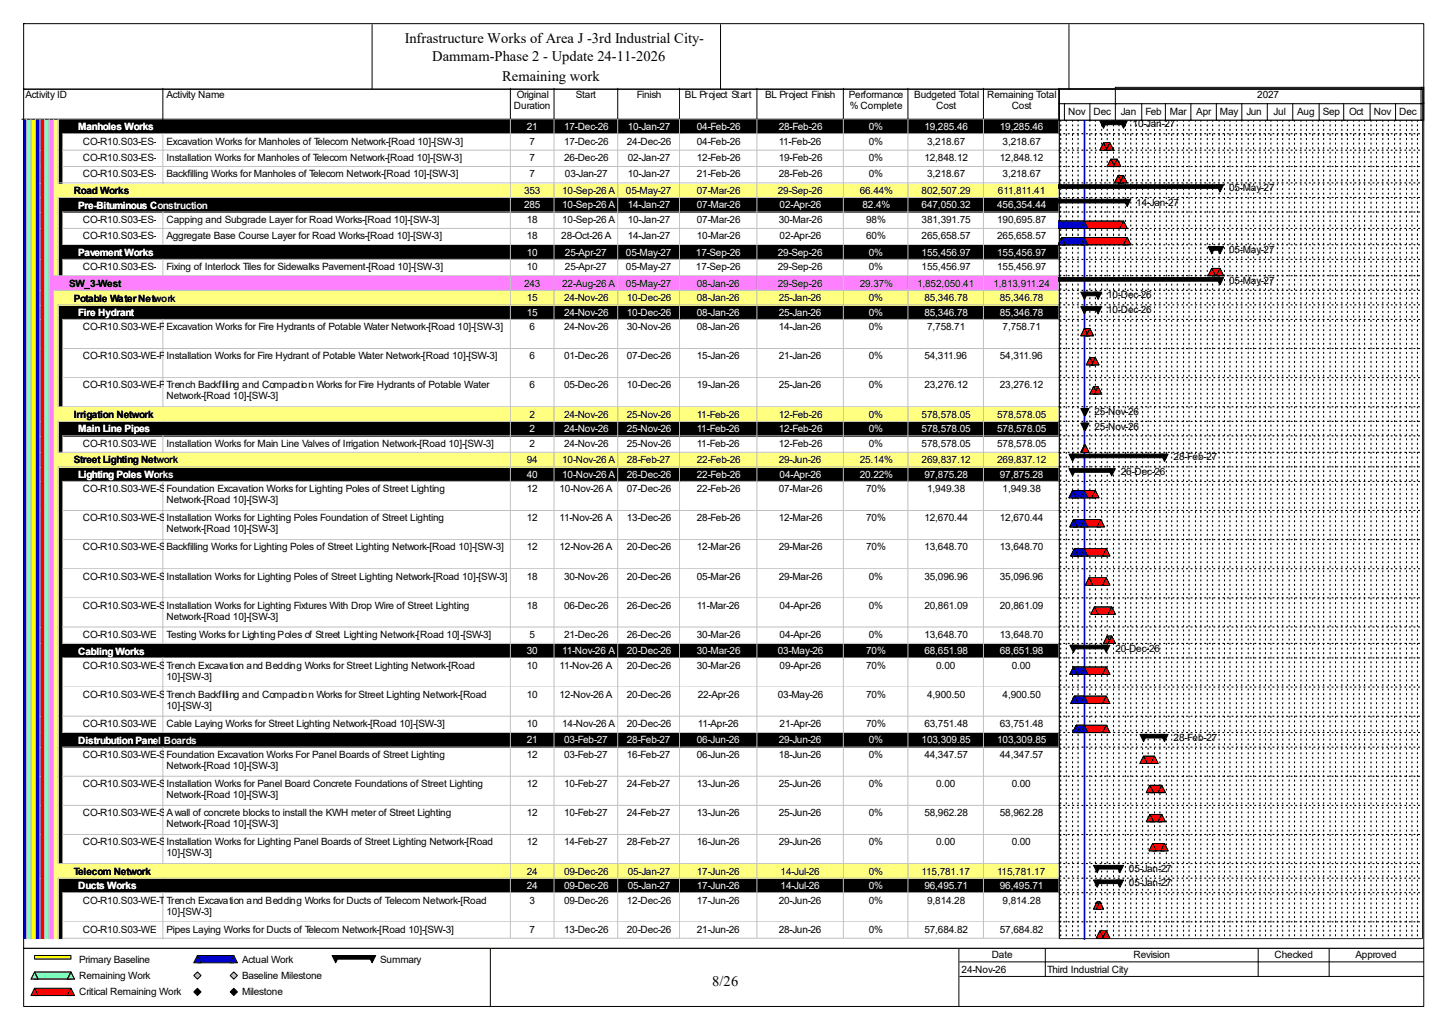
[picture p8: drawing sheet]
<svg xmlns="http://www.w3.org/2000/svg" width="420mm" height="297mm" viewBox="0 0 420 297" stroke-linecap="round" stroke-linejoin="round" font-family="sans-serif">
<defs><g id="words">
<g font-size="4.2">
<text x="117.3" y="12.4">Infrastructure Works of Area J -3rd Industrial City-</text>
<text x="125.3" y="17.7">Dammam-Phase 2 - Update 24-11-2026</text>
<text x="145.5" y="23.5">Remaining work</text>
<text x="206.5" y="285.6">8/26</text>
</g>
<g font-size="2.9">
<text x="7.4" y="28.4">Activity ID</text>
<text x="48.3" y="28.4">Activity Name</text>
<text x="149.8" y="28.4">Original</text>
<text x="166.9" y="28.4">Start</text>
<text x="184.6" y="28.4">Finish</text>
<text x="198.5" y="28.4">BL Project Start</text>
<text x="221.8" y="28.4">BL Project Finish</text>
<text x="246" y="28.4">Performance</text>
<text x="265" y="28.4">Budgeted Total</text>
<text x="286.1" y="28.4">Remaining Total</text>
<text x="364.4" y="28.4">2027</text>
<text x="149" y="31.6">Duration</text>
<text x="246.3" y="31.6">% Complete</text>
<text x="271.4" y="31.6">Cost</text>
<text x="293.2" y="31.6">Cost</text>
<text x="302.7" y="33.2">Oct</text>
<text x="309.6" y="33.2">Nov</text>
<text x="316.9" y="33.2">Dec</text>
<text x="324.9" y="33.2">Jan</text>
<text x="332" y="33.2">Feb</text>
<text x="339.1" y="33.2">Mar</text>
<text x="346.8" y="33.2">Apr</text>
<text x="353.6" y="33.2">May</text>
<text x="361.3" y="33.2">Jun</text>
<text x="369.1" y="33.2">Jul</text>
<text x="376" y="33.2">Aug</text>
<text x="383.4" y="33.2">Sep</text>
<text x="391" y="33.2">Oct</text>
<text x="398.2" y="33.2">Nov</text>
<text x="405.6" y="33.2">Dec</text>
<text x="24" y="41.9">CO-R10.S03-ES-TE-140</text>
<text x="48.3" y="41.9">Excavation Works for Manholes of Telecom Network-[Road 10]-[SW-3]</text>
<text x="153.5" y="41.9">7</text>
<text x="163.5" y="41.9">17-Dec-26</text>
<text x="181.7" y="41.9">24-Dec-26</text>
<text x="202" y="41.9">04-Feb-26</text>
<text x="225.7" y="41.9">11-Feb-26</text>
<text x="251.8" y="41.9">0%</text>
<text x="268.7" y="41.9">3,218.67</text>
<text x="290.6" y="41.9">3,218.67</text>
<text x="328.3" y="36.9">10-Jan-27</text>
<text x="24" y="46.7">CO-R10.S03-ES-TE-150</text>
<text x="48.3" y="46.7">Installation Works for Manholes of Telecom Network-[Road 10]-[SW-3]</text>
<text x="153.5" y="46.7">7</text>
<text x="163.5" y="46.7">26-Dec-26</text>
<text x="181.9" y="46.7">02-Jan-27</text>
<text x="202" y="46.7">12-Feb-26</text>
<text x="225.7" y="46.7">19-Feb-26</text>
<text x="251.8" y="46.7">0%</text>
<text x="267.9" y="46.7">12,848.12</text>
<text x="289.8" y="46.7">12,848.12</text>
<text x="24" y="51.4">CO-R10.S03-ES-TE-160</text>
<text x="48.3" y="51.4">Backfilling Works for Manholes of Telecom Network-[Road 10]-[SW-3]</text>
<text x="153.5" y="51.4">7</text>
<text x="163.7" y="51.4">03-Jan-27</text>
<text x="181.9" y="51.4">10-Jan-27</text>
<text x="202" y="51.4">21-Feb-26</text>
<text x="225.7" y="51.4">28-Feb-26</text>
<text x="251.8" y="51.4">0%</text>
<text x="268.7" y="51.4">3,218.67</text>
<text x="290.6" y="51.4">3,218.67</text>
<text x="21.4" y="56.2">Road Works</text>
<text x="151.9" y="56.1">353</text>
<text x="162.9" y="56.1">10-Sep-26 A</text>
<text x="181.4" y="56.1">05-May-27</text>
<text x="202" y="56.1">07-Mar-26</text>
<text x="225.5" y="56.1">29-Sep-26</text>
<text x="249.2" y="56.1">66.44%</text>
<text x="267.1" y="56.1">802,507.29</text>
<text x="289.3" y="56.1">611,811.41</text>
<text x="329.4" y="59.6">14-Jan-27</text>
<text x="356.2" y="55.4">05-May-27</text>
<text x="24" y="64.6">CO-R10.S03-ES-RD-100</text>
<text x="48.3" y="64.6">Capping and Subgrade Layer for Road Works-[Road 10]-[SW-3]</text>
<text x="152.7" y="64.6">18</text>
<text x="162.9" y="64.6">10-Sep-26 A</text>
<text x="181.9" y="64.6">10-Jan-27</text>
<text x="202" y="64.6">07-Mar-26</text>
<text x="225.7" y="64.6">30-Mar-26</text>
<text x="251" y="64.6">98%</text>
<text x="267.1" y="64.6">381,391.75</text>
<text x="289" y="64.6">190,695.87</text>
<text x="24" y="69.3">CO-R10.S03-ES-RD-110</text>
<text x="48.3" y="69.3">Aggregate Base Course Layer for Road Works-[Road 10]-[SW-3]</text>
<text x="152.7" y="69.3">18</text>
<text x="162.7" y="69.3">28-Oct-26 A</text>
<text x="181.9" y="69.3">14-Jan-27</text>
<text x="202" y="69.3">10-Mar-26</text>
<text x="226" y="69.3">02-Apr-26</text>
<text x="251" y="69.3">60%</text>
<text x="267.1" y="69.3">265,658.57</text>
<text x="289" y="69.3">265,658.57</text>
<text x="356.2" y="73.3">05-May-27</text>
<text x="20" y="83.1">SW_3-West</text>
<text x="24" y="78.3">CO-R10.S03-ES-RD-130</text>
<text x="48.3" y="78.3">Fixing of Interlock Tiles for Sidewalks Pavement-[Road 10]-[SW-3]</text>
<text x="151.9" y="83.1">243</text>
<text x="152.7" y="78.3">10</text>
<text x="162.9" y="83.1">22-Aug-26 A</text>
<text x="163.7" y="78.3">25-Apr-27</text>
<text x="181.4" y="78.3">05-May-27</text>
<text x="181.4" y="83.1">05-May-27</text>
<text x="201.7" y="78.3">17-Sep-26</text>
<text x="202" y="83.1">08-Jan-26</text>
<text x="225.5" y="78.3">29-Sep-26</text>
<text x="225.5" y="83.1">29-Sep-26</text>
<text x="249.2" y="83.1">29.37%</text>
<text x="251.8" y="78.3">0%</text>
<text x="265.8" y="83.1">1,852,050.41</text>
<text x="267.1" y="78.3">155,456.97</text>
<text x="288" y="83.1">1,813,911.24</text>
<text x="289" y="78.3">155,456.97</text>
<text x="356.2" y="82.3">05-May-27</text>
<text x="21.4" y="87.4">Potable Water Network</text>
<text x="152.7" y="87.3">15</text>
<text x="163.5" y="87.3">24-Nov-26</text>
<text x="181.7" y="87.3">10-Dec-26</text>
<text x="202" y="87.3">08-Jan-26</text>
<text x="225.7" y="87.3">25-Jan-26</text>
<text x="251.8" y="87.3">0%</text>
<text x="267.9" y="87.3">85,346.78</text>
<text x="289.8" y="87.3">85,346.78</text>
<text x="320.9" y="86.5">10-Dec-26</text>
<text x="24" y="95.7">CO-R10.S03-WE-PW-140</text>
<text x="48.3" y="95.7">Excavation Works for Fire Hydrants of Potable Water Network-[Road 10]-[SW-3]</text>
<text x="153.5" y="95.7">6</text>
<text x="163.5" y="95.7">24-Nov-26</text>
<text x="181.7" y="95.7">30-Nov-26</text>
<text x="202" y="95.7">08-Jan-26</text>
<text x="225.7" y="95.7">14-Jan-26</text>
<text x="251.8" y="95.7">0%</text>
<text x="268.7" y="95.7">7,758.71</text>
<text x="290.6" y="95.7">7,758.71</text>
<text x="320.9" y="90.7">10-Dec-26</text>
<text x="24" y="104.1">CO-R10.S03-WE-PW-150</text>
<text x="48.3" y="104.1">Installation Works for Fire Hydrant of Potable Water Network-[Road 10]-[SW-3]</text>
<text x="153.5" y="104.1">6</text>
<text x="163.5" y="104.1">01-Dec-26</text>
<text x="181.7" y="104.1">07-Dec-26</text>
<text x="202" y="104.1">15-Jan-26</text>
<text x="225.7" y="104.1">21-Jan-26</text>
<text x="251.8" y="104.1">0%</text>
<text x="267.9" y="104.1">54,311.96</text>
<text x="289.8" y="104.1">54,311.96</text>
<text x="24" y="112.6">CO-R10.S03-WE-PW-160</text>
<text x="48.3" y="112.6">Trench Backfilling and Compaction Works for Fire Hydrants of Potable Water</text>
<text x="153.5" y="112.6">6</text>
<text x="163.5" y="112.6">05-Dec-26</text>
<text x="181.7" y="112.6">10-Dec-26</text>
<text x="202" y="112.6">19-Jan-26</text>
<text x="225.7" y="112.6">25-Jan-26</text>
<text x="251.8" y="112.6">0%</text>
<text x="267.9" y="112.6">23,276.12</text>
<text x="289.8" y="112.6">23,276.12</text>
<text x="48.3" y="115.7">Network-[Road 10]-[SW-3]</text>
<text x="21.4" y="121.1">Irrigation Network</text>
<text x="153.5" y="121">2</text>
<text x="163.5" y="121">24-Nov-26</text>
<text x="181.7" y="121">25-Nov-26</text>
<text x="202" y="121">11-Feb-26</text>
<text x="225.7" y="121">12-Feb-26</text>
<text x="251.8" y="121">0%</text>
<text x="267.1" y="121">578,578.05</text>
<text x="289" y="121">578,578.05</text>
<text x="317.2" y="120.2">25-Nov-26</text>
<text x="317.2" y="124.5">25-Nov-26</text>
<text x="24" y="129.5">CO-R10.S03-WE-IR-120</text>
<text x="48.3" y="129.5">Installation Works for Main Line Valves of Irrigation Network-[Road 10]-[SW-3]</text>
<text x="153.5" y="129.5">2</text>
<text x="163.5" y="129.5">24-Nov-26</text>
<text x="181.7" y="129.5">25-Nov-26</text>
<text x="202" y="129.5">11-Feb-26</text>
<text x="225.7" y="129.5">12-Feb-26</text>
<text x="251.8" y="129.5">0%</text>
<text x="267.1" y="129.5">578,578.05</text>
<text x="289" y="129.5">578,578.05</text>
<text x="21.4" y="134.3">Street Lighting Network</text>
<text x="152.7" y="134.2">94</text>
<text x="162.9" y="134.2">10-Nov-26 A</text>
<text x="181.7" y="134.2">28-Feb-27</text>
<text x="202" y="134.2">22-Feb-26</text>
<text x="225.7" y="134.2">29-Jun-26</text>
<text x="249.2" y="134.2">25.14%</text>
<text x="267.1" y="134.2">269,837.12</text>
<text x="289" y="134.2">269,837.12</text>
<text x="324.9" y="137.6">26-Dec-26</text>
<text x="340.1" y="133.4">28-Feb-27</text>
<text x="24" y="142.7">CO-R10.S03-WE-SL-100</text>
<text x="48.3" y="142.7">Foundation Excavation Works for Lighting Poles of Street Lighting</text>
<text x="152.7" y="142.7">12</text>
<text x="162.2" y="142.7">10-Nov-26 A</text>
<text x="181.7" y="142.7">07-Dec-26</text>
<text x="202" y="142.7">22-Feb-26</text>
<text x="225.7" y="142.7">07-Mar-26</text>
<text x="251" y="142.7">70%</text>
<text x="268.7" y="142.7">1,949.38</text>
<text x="290.6" y="142.7">1,949.38</text>
<text x="48.3" y="145.8">Network-[Road 10]-[SW-3]</text>
<text x="24" y="151.1">CO-R10.S03-WE-SL-110</text>
<text x="48.3" y="151.1">Installation Works for Lighting Poles Foundation of Street Lighting</text>
<text x="48.3" y="154.3">Network-[Road 10]-[SW-3]</text>
<text x="152.7" y="151.1">12</text>
<text x="162.2" y="151.1">11-Nov-26 A</text>
<text x="181.7" y="151.1">13-Dec-26</text>
<text x="202" y="151.1">28-Feb-26</text>
<text x="225.7" y="151.1">12-Mar-26</text>
<text x="251" y="151.1">70%</text>
<text x="267.9" y="151.1">12,670.44</text>
<text x="289.8" y="151.1">12,670.44</text>
<text x="24" y="159.5">CO-R10.S03-WE-SL-210</text>
<text x="48.3" y="159.5">Backfilling Works for Lighting Poles of Street Lighting Network-[Road 10]-[SW-3]</text>
<text x="152.7" y="159.5">12</text>
<text x="162.2" y="159.5">12-Nov-26 A</text>
<text x="181.7" y="159.5">20-Dec-26</text>
<text x="202" y="159.5">12-Mar-26</text>
<text x="225.7" y="159.5">29-Mar-26</text>
<text x="251" y="159.5">70%</text>
<text x="267.9" y="159.5">13,648.70</text>
<text x="289.8" y="159.5">13,648.70</text>
<text x="24" y="168">CO-R10.S03-WE-SL-120</text>
<text x="48.3" y="168">Installation Works for Lighting Poles of Street Lighting Network-[Road 10]-[SW-3]</text>
<text x="152.7" y="168">18</text>
<text x="163.5" y="168">30-Nov-26</text>
<text x="181.7" y="168">20-Dec-26</text>
<text x="202" y="168">05-Mar-26</text>
<text x="225.7" y="168">29-Mar-26</text>
<text x="251.8" y="168">0%</text>
<text x="267.9" y="168">35,096.96</text>
<text x="289.8" y="168">35,096.96</text>
<text x="24" y="176.4">CO-R10.S03-WE-SL-130</text>
<text x="48.3" y="176.4">Installation Works for Lighting Fixtures With Drop Wire of Street Lighting</text>
<text x="48.3" y="179.6">Network-[Road 10]-[SW-3]</text>
<text x="152.7" y="176.4">18</text>
<text x="163.5" y="176.4">06-Dec-26</text>
<text x="181.7" y="176.4">26-Dec-26</text>
<text x="202" y="176.4">11-Mar-26</text>
<text x="226" y="176.4">04-Apr-26</text>
<text x="251.8" y="176.4">0%</text>
<text x="267.9" y="176.4">20,861.09</text>
<text x="289.8" y="176.4">20,861.09</text>
<text x="24" y="184.8">CO-R10.S03-WE-SL-200</text>
<text x="48.3" y="184.8">Testing Works for Lighting Poles of Street Lighting Network-[Road 10]-[SW-3]</text>
<text x="153.5" y="184.8">5</text>
<text x="163.5" y="184.8">21-Dec-26</text>
<text x="181.7" y="184.8">26-Dec-26</text>
<text x="202" y="184.8">30-Mar-26</text>
<text x="226" y="184.8">04-Apr-26</text>
<text x="251.8" y="184.8">0%</text>
<text x="267.9" y="184.8">13,648.70</text>
<text x="289.8" y="184.8">13,648.70</text>
<text x="323.3" y="188.8">20-Dec-26</text>
<text x="24" y="193.8">CO-R10.S03-WE-SL-140</text>
<text x="48.3" y="193.8">Trench Excavation and Bedding Works for Street Lighting Network-[Road</text>
<text x="48.3" y="197">10]-[SW-3]</text>
<text x="152.7" y="193.8">10</text>
<text x="162.2" y="193.8">11-Nov-26 A</text>
<text x="181.7" y="193.8">20-Dec-26</text>
<text x="202" y="193.8">30-Mar-26</text>
<text x="226" y="193.8">09-Apr-26</text>
<text x="251" y="193.8">70%</text>
<text x="271.4" y="193.8">0.00</text>
<text x="293.2" y="193.8">0.00</text>
<text x="24" y="202.2">CO-R10.S03-WE-SL-160</text>
<text x="48.3" y="202.2">Trench Backfilling and Compaction Works for Street Lighting Network-[Road</text>
<text x="152.7" y="202.2">10</text>
<text x="162.2" y="202.2">12-Nov-26 A</text>
<text x="181.7" y="202.2">20-Dec-26</text>
<text x="202.3" y="202.2">22-Apr-26</text>
<text x="225.5" y="202.2">03-May-26</text>
<text x="251" y="202.2">70%</text>
<text x="268.7" y="202.2">4,900.50</text>
<text x="290.6" y="202.2">4,900.50</text>
<text x="48.3" y="205.4">10]-[SW-3]</text>
<text x="24" y="210.7">CO-R10.S03-WE-SL-150</text>
<text x="48.3" y="210.7">Cable Laying Works for Street Lighting Network-[Road 10]-[SW-3]</text>
<text x="152.7" y="210.7">10</text>
<text x="162.9" y="210.7">14-Nov-26 A</text>
<text x="181.7" y="210.7">20-Dec-26</text>
<text x="202.3" y="210.7">11-Apr-26</text>
<text x="226" y="210.7">21-Apr-26</text>
<text x="251" y="210.7">70%</text>
<text x="267.9" y="210.7">63,751.48</text>
<text x="289.8" y="210.7">63,751.48</text>
<text x="340.1" y="214.6">28-Feb-27</text>
<text x="24" y="219.6">CO-R10.S03-WE-SL-170</text>
<text x="48.3" y="219.6">Foundation Excavation Works For Panel Boards of Street Lighting</text>
<text x="152.7" y="219.6">12</text>
<text x="163.5" y="219.6">03-Feb-27</text>
<text x="181.7" y="219.6">16-Feb-27</text>
<text x="202" y="219.6">06-Jun-26</text>
<text x="225.7" y="219.6">18-Jun-26</text>
<text x="251.8" y="219.6">0%</text>
<text x="267.9" y="219.6">44,347.57</text>
<text x="289.8" y="219.6">44,347.57</text>
<text x="48.3" y="222.8">Network-[Road 10]-[SW-3]</text>
<text x="24" y="228.1">CO-R10.S03-WE-SL-180</text>
<text x="48.3" y="228.1">Installation Works for Panel Board Concrete Foundations of Street Lighting</text>
<text x="48.3" y="231.2">Network-[Road 10]-[SW-3]</text>
<text x="152.7" y="228.1">12</text>
<text x="163.5" y="228.1">10-Feb-27</text>
<text x="181.7" y="228.1">24-Feb-27</text>
<text x="202" y="228.1">13-Jun-26</text>
<text x="225.7" y="228.1">25-Jun-26</text>
<text x="251.8" y="228.1">0%</text>
<text x="271.4" y="228.1">0.00</text>
<text x="293.2" y="228.1">0.00</text>
<text x="24" y="236.5">CO-R10.S03-WE-SL-220</text>
<text x="48.3" y="236.5">A wall of concrete blocks to install the KWH meter of Street Lighting</text>
<text x="48.3" y="239.7">Network-[Road 10]-[SW-3]</text>
<text x="152.7" y="236.5">12</text>
<text x="163.5" y="236.5">10-Feb-27</text>
<text x="181.7" y="236.5">24-Feb-27</text>
<text x="202" y="236.5">13-Jun-26</text>
<text x="225.7" y="236.5">25-Jun-26</text>
<text x="251.8" y="236.5">0%</text>
<text x="267.9" y="236.5">58,962.28</text>
<text x="289.8" y="236.5">58,962.28</text>
<text x="24" y="244.9">CO-R10.S03-WE-SL-190</text>
<text x="48.3" y="244.9">Installation Works for Lighting Panel Boards of Street Lighting Network-[Road</text>
<text x="152.7" y="244.9">12</text>
<text x="163.5" y="244.9">14-Feb-27</text>
<text x="181.7" y="244.9">28-Feb-27</text>
<text x="202" y="244.9">16-Jun-26</text>
<text x="225.7" y="244.9">29-Jun-26</text>
<text x="251.8" y="244.9">0%</text>
<text x="271.4" y="244.9">0.00</text>
<text x="293.2" y="244.9">0.00</text>
<text x="48.3" y="248.1">10]-[SW-3]</text>
<text x="21.4" y="253.5">Telecom Network</text>
<text x="152.7" y="253.4">24</text>
<text x="163.5" y="253.4">09-Dec-26</text>
<text x="181.9" y="253.4">05-Jan-27</text>
<text x="202" y="253.4">17-Jun-26</text>
<text x="226.2" y="253.4">14-Jul-26</text>
<text x="251.8" y="253.4">0%</text>
<text x="267.1" y="253.4">115,781.17</text>
<text x="289" y="253.4">115,781.17</text>
<text x="327.2" y="252.6">05-Jan-27</text>
<text x="327.2" y="256.8">05-Jan-27</text>
<text x="24" y="261.8">CO-R10.S03-WE-TE-100</text>
<text x="48.3" y="261.8">Trench Excavation and Bedding Works for Ducts of Telecom Network-[Road</text>
<text x="153.5" y="261.8">3</text>
<text x="163.5" y="261.8">09-Dec-26</text>
<text x="181.7" y="261.8">12-Dec-26</text>
<text x="202" y="261.8">17-Jun-26</text>
<text x="225.7" y="261.8">20-Jun-26</text>
<text x="251.8" y="261.8">0%</text>
<text x="268.7" y="261.8">9,814.28</text>
<text x="290.6" y="261.8">9,814.28</text>
<text x="48.3" y="265">10]-[SW-3]</text>
<text x="24" y="270.3">CO-R10.S03-WE-TE-110</text>
<text x="48.3" y="270.3">Pipes Laying Works for Ducts of Telecom Network-[Road 10]-[SW-3]</text>
<text x="153.5" y="270.3">7</text>
<text x="163.5" y="270.3">13-Dec-26</text>
<text x="181.7" y="270.3">20-Dec-26</text>
<text x="202" y="270.3">21-Jun-26</text>
<text x="225.7" y="270.3">28-Jun-26</text>
<text x="251.8" y="270.3">0%</text>
<text x="267.9" y="270.3">57,684.82</text>
<text x="289.8" y="270.3">57,684.82</text>
<text x="22.9" y="279">Primary Baseline</text>
<text x="70.1" y="279">Actual Work</text>
<text x="110.2" y="279">Summary</text>
<text x="278.7" y="281.9">24-Nov-26</text>
<text x="287.4" y="277.7">Date</text>
<text x="303.5" y="281.9">Third Industrial City</text>
<text x="328.5" y="277.7">Revision</text>
<text x="369.4" y="277.7">Checked</text>
<text x="392.9" y="277.7">Approved</text>
<text x="22.9" y="283.7">Remaining Work</text>
<text x="70.1" y="283.7">Baseline Milestone</text>
<text x="22.9" y="288.5">Critical Remaining Work</text>
<text x="70.1" y="288.5">Milestone</text>
</g>
<g font-size="2.9" fill="#fff">
<text x="22.7" y="37.8">Manholes Works</text>
<text x="152.7" y="37.7">21</text>
<text x="163.5" y="37.7">17-Dec-26</text>
<text x="181.9" y="37.7">10-Jan-27</text>
<text x="202" y="37.7">04-Feb-26</text>
<text x="225.7" y="37.7">28-Feb-26</text>
<text x="251.8" y="37.7">0%</text>
<text x="267.9" y="37.7">19,285.46</text>
<text x="289.8" y="37.7">19,285.46</text>
<text x="22.7" y="60.5">Pre-Bituminous Construction</text>
<text x="151.9" y="60.4">285</text>
<text x="162.9" y="60.4">10-Sep-26 A</text>
<text x="181.9" y="60.4">14-Jan-27</text>
<text x="202" y="60.4">07-Mar-26</text>
<text x="226" y="60.4">02-Apr-26</text>
<text x="250" y="60.4">82.4%</text>
<text x="267.1" y="60.4">647,050.32</text>
<text x="289" y="60.4">456,354.44</text>
<text x="22.7" y="74.2">Pavement Works</text>
<text x="152.7" y="74.1">10</text>
<text x="163.7" y="74.1">25-Apr-27</text>
<text x="181.4" y="74.1">05-May-27</text>
<text x="201.7" y="74.1">17-Sep-26</text>
<text x="225.5" y="74.1">29-Sep-26</text>
<text x="251.8" y="74.1">0%</text>
<text x="267.1" y="74.1">155,456.97</text>
<text x="289" y="74.1">155,456.97</text>
<text x="22.7" y="91.6">Fire Hydrant</text>
<text x="152.7" y="91.5">15</text>
<text x="163.5" y="91.5">24-Nov-26</text>
<text x="181.7" y="91.5">10-Dec-26</text>
<text x="202" y="91.5">08-Jan-26</text>
<text x="225.7" y="91.5">25-Jan-26</text>
<text x="251.8" y="91.5">0%</text>
<text x="267.9" y="91.5">85,346.78</text>
<text x="289.8" y="91.5">85,346.78</text>
<text x="22.7" y="125.3">Main Line Pipes</text>
<text x="153.5" y="125.2">2</text>
<text x="163.5" y="125.2">24-Nov-26</text>
<text x="181.7" y="125.2">25-Nov-26</text>
<text x="202" y="125.2">11-Feb-26</text>
<text x="225.7" y="125.2">12-Feb-26</text>
<text x="251.8" y="125.2">0%</text>
<text x="267.1" y="125.2">578,578.05</text>
<text x="289" y="125.2">578,578.05</text>
<text x="22.7" y="138.5">Lighting Poles Works</text>
<text x="152.7" y="138.4">40</text>
<text x="162.9" y="138.4">10-Nov-26 A</text>
<text x="181.7" y="138.4">26-Dec-26</text>
<text x="202" y="138.4">22-Feb-26</text>
<text x="226" y="138.4">04-Apr-26</text>
<text x="249.2" y="138.4">20.22%</text>
<text x="267.9" y="138.4">97,875.28</text>
<text x="289.8" y="138.4">97,875.28</text>
<text x="22.7" y="189.7">Cabling Works</text>
<text x="152.7" y="189.6">30</text>
<text x="162.9" y="189.6">11-Nov-26 A</text>
<text x="181.7" y="189.6">20-Dec-26</text>
<text x="202" y="189.6">30-Mar-26</text>
<text x="225.5" y="189.6">03-May-26</text>
<text x="251" y="189.6">70%</text>
<text x="267.9" y="189.6">68,651.98</text>
<text x="289.8" y="189.6">68,651.98</text>
<text x="22.7" y="215.5">Distrubution Panel Boards</text>
<text x="152.7" y="215.4">21</text>
<text x="163.5" y="215.4">03-Feb-27</text>
<text x="181.7" y="215.4">28-Feb-27</text>
<text x="202" y="215.4">06-Jun-26</text>
<text x="225.7" y="215.4">29-Jun-26</text>
<text x="251.8" y="215.4">0%</text>
<text x="267.1" y="215.4">103,309.85</text>
<text x="289" y="215.4">103,309.85</text>
<text x="22.7" y="257.7">Ducts Works</text>
<text x="152.7" y="257.6">24</text>
<text x="163.5" y="257.6">09-Dec-26</text>
<text x="181.9" y="257.6">05-Jan-27</text>
<text x="202" y="257.6">17-Jun-26</text>
<text x="226.2" y="257.6">14-Jul-26</text>
<text x="251.8" y="257.6">0%</text>
<text x="267.9" y="257.6">96,495.71</text>
<text x="289.8" y="257.6">96,495.71</text>
</g>
</g></defs>
<path d="M47.2 25.6v8.9h-40.9" fill="none" stroke="#000" stroke-width=".29"/>
<path d="M47.5 25.6h100.7v9.2h-100.7z" fill="#fff"/>
<path d="M147.9 25.6v8.9h-100.7" fill="none" stroke="#000" stroke-width=".29"/>
<path d="M148.2 25.6h12.7v9.2h-12.7z" fill="#fff"/>
<path d="M160.6 25.6v8.9h-12.7" fill="none" stroke="#000" stroke-width=".29"/>
<path d="M160.9 25.6h18.4v9.2h-18.4z" fill="#fff"/>
<path d="M179 25.6v8.9h-18.4" fill="none" stroke="#000" stroke-width=".29"/>
<path d="M179.3 25.6h17.9v9.2h-17.9z" fill="#fff"/>
<path d="M197 25.6v8.9h-18" fill="none" stroke="#000" stroke-width=".29"/>
<path d="M197.2 25.6h22.5v9.2h-22.5z" fill="#fff"/>
<path d="M219.4 25.6v8.9h-22.4" fill="none" stroke="#000" stroke-width=".29"/>
<path d="M219.7 25.6h25v9.2h-25z" fill="#fff"/>
<path d="M244.4 25.6v8.9h-25" fill="none" stroke="#000" stroke-width=".29"/>
<path d="M244.7 25.6h18.7v9.2h-18.7z" fill="#fff"/>
<path d="M263.2 25.6v8.9h-18.8" fill="none" stroke="#000" stroke-width=".29"/>
<path d="M263.4 25.6h21.9v9.2h-21.9z" fill="#fff"/>
<path d="M285 25.6v8.9h-21.8" fill="none" stroke="#000" stroke-width=".29"/>
<path d="M285.3 25.6h21.9v9.2h-21.9z" fill="#fff"/>
<path d="M306.9 25.6v8.9h-21.9" fill="none" stroke="#000" stroke-width=".29"/>
<path d="M6.6 34.8h1.3v4.2h-1.3z" fill="#00f"/>
<path d="M7.6 34.5v4.5" fill="none" stroke="#c0c0c0" stroke-width=".29"/>
<path d="M7.9 34.8h1.3v4.2h-1.3z" fill="#80ff80"/>
<path d="M9 34.5v4.5" fill="none" stroke="#c0c0c0" stroke-width=".29"/>
<path d="M9.2 34.8h1.3v4.2h-1.3z" fill="#ff0"/>
<path d="M10.3 34.5v4.5" fill="none" stroke="#c0c0c0" stroke-width=".29"/>
<path d="M10.5 34.8h1.4v4.2h-1.4z" fill="#00f"/>
<path d="M11.6 34.5v4.5" fill="none" stroke="#c0c0c0" stroke-width=".29"/>
<path d="M11.9 34.8h1.3v4.2h-1.3z" fill="#f00"/>
<path d="M12.9 34.5v4.5" fill="none" stroke="#c0c0c0" stroke-width=".29"/>
<path d="M13.2 34.8h1.3v4.2h-1.3z" fill="#80ffff"/>
<path d="M14.2 34.5v4.5" fill="none" stroke="#c0c0c0" stroke-width=".29"/>
<path d="M14.5 34.8h1.3v4.2h-1.3z" fill="#ff80ff"/>
<path d="M15.6 34.5v4.5" fill="none" stroke="#c0c0c0" stroke-width=".29"/>
<path d="M15.8 34.8h1.3v4.2h-1.3z" fill="#ffff80"/>
<path d="M16.9 34.5v4.5M147.9 34.5v4.3h-129.7M160.6 34.5v4.3h-12.4M179 34.5v4.3h-18.1M197 34.5v4.3h-17.7M219.4 34.5v4.3h-22.2M244.4 34.5v4.3h-24.7M263.2 34.5v4.3h-18.5M285 34.5v4.3h-21.6M306.9 34.5v4.3h-21.6" fill="none" stroke="#c0c0c0" stroke-width=".29"/>
<path d="M17.1 34.8h30.4v4.2h-30.4zM47.5 34.8h100.7v4.2h-100.7zM148.2 34.8h12.7v4.2h-12.7zM160.9 34.8h18.4v4.2h-18.4zM179.3 34.8h17.9v4.2h-17.9zM197.2 34.8h22.5v4.2h-22.5zM219.7 34.8h25v4.2h-25zM244.7 34.8h18.7v4.2h-18.7zM263.4 34.8h21.9v4.2h-21.9zM285.3 34.8h21.9v4.2h-21.9z" fill="#000"/>
<path d="M6.6 39h1.3v4.8h-1.3z" fill="#00f"/>
<path d="M7.6 38.8v5" fill="none" stroke="#c0c0c0" stroke-width=".29"/>
<path d="M7.9 39h1.3v4.8h-1.3z" fill="#80ff80"/>
<path d="M9 38.8v5" fill="none" stroke="#c0c0c0" stroke-width=".29"/>
<path d="M9.2 39h1.3v4.8h-1.3z" fill="#ff0"/>
<path d="M10.3 38.8v5" fill="none" stroke="#c0c0c0" stroke-width=".29"/>
<path d="M10.5 39h1.4v4.8h-1.4z" fill="#00f"/>
<path d="M11.6 38.8v5" fill="none" stroke="#c0c0c0" stroke-width=".29"/>
<path d="M11.9 39h1.3v4.8h-1.3z" fill="#f00"/>
<path d="M12.9 38.8v5" fill="none" stroke="#c0c0c0" stroke-width=".29"/>
<path d="M13.2 39h1.3v4.8h-1.3z" fill="#80ffff"/>
<path d="M14.2 38.8v5" fill="none" stroke="#c0c0c0" stroke-width=".29"/>
<path d="M14.5 39h1.3v4.8h-1.3z" fill="#ff80ff"/>
<path d="M15.6 38.8v5" fill="none" stroke="#c0c0c0" stroke-width=".29"/>
<path d="M15.8 39h1.3v4.8h-1.3z" fill="#ffff80"/>
<path d="M16.9 38.8v5M18.2 38.8v5" fill="none" stroke="#c0c0c0" stroke-width=".29"/>
<path d="M17.1 39h1.4v4.8h-1.4z" fill="#000"/>
<path d="M18.5 39h29v4.8h-29z" fill="#fff"/>
<path d="M47.2 38.8v5M18.2 43.5h29.3" fill="none" stroke="#c0c0c0" stroke-width=".29"/>
<path d="M47.5 39h100.7v4.8h-100.7z" fill="#fff"/>
<path d="M147.9 38.8v4.7h-100.4" fill="none" stroke="#c0c0c0" stroke-width=".29"/>
<path d="M148.2 39h12.7v4.8h-12.7z" fill="#fff"/>
<path d="M160.6 38.8v4.7h-12.4" fill="none" stroke="#c0c0c0" stroke-width=".29"/>
<path d="M160.9 39h18.4v4.8h-18.4z" fill="#fff"/>
<path d="M179 38.8v4.7h-18.1" fill="none" stroke="#c0c0c0" stroke-width=".29"/>
<path d="M179.3 39h17.9v4.8h-17.9z" fill="#fff"/>
<path d="M197 38.8v4.7h-17.7" fill="none" stroke="#c0c0c0" stroke-width=".29"/>
<path d="M197.2 39h22.5v4.8h-22.5z" fill="#fff"/>
<path d="M219.4 38.8v4.7h-22.2" fill="none" stroke="#c0c0c0" stroke-width=".29"/>
<path d="M219.7 39h25v4.8h-25z" fill="#fff"/>
<path d="M244.4 38.8v4.7h-24.7" fill="none" stroke="#c0c0c0" stroke-width=".29"/>
<path d="M244.7 39h18.7v4.8h-18.7z" fill="#fff"/>
<path d="M263.2 38.8v4.7h-18.5" fill="none" stroke="#c0c0c0" stroke-width=".29"/>
<path d="M263.4 39h21.9v4.8h-21.9z" fill="#fff"/>
<path d="M285 38.8v4.7h-21.6" fill="none" stroke="#c0c0c0" stroke-width=".29"/>
<path d="M285.3 39h21.9v4.8h-21.9z" fill="#fff"/>
<path d="M306.9 38.8v4.7h-21.6" fill="none" stroke="#c0c0c0" stroke-width=".29"/>
<path d="M6.6 43.8h1.3v4.7h-1.3z" fill="#00f"/>
<path d="M7.6 43.5v5" fill="none" stroke="#c0c0c0" stroke-width=".29"/>
<path d="M7.9 43.8h1.3v4.7h-1.3z" fill="#80ff80"/>
<path d="M9 43.5v5" fill="none" stroke="#c0c0c0" stroke-width=".29"/>
<path d="M9.2 43.8h1.3v4.7h-1.3z" fill="#ff0"/>
<path d="M10.3 43.5v5" fill="none" stroke="#c0c0c0" stroke-width=".29"/>
<path d="M10.5 43.8h1.4v4.7h-1.4z" fill="#00f"/>
<path d="M11.6 43.5v5" fill="none" stroke="#c0c0c0" stroke-width=".29"/>
<path d="M11.9 43.8h1.3v4.7h-1.3z" fill="#f00"/>
<path d="M12.9 43.5v5" fill="none" stroke="#c0c0c0" stroke-width=".29"/>
<path d="M13.2 43.8h1.3v4.7h-1.3z" fill="#80ffff"/>
<path d="M14.2 43.5v5" fill="none" stroke="#c0c0c0" stroke-width=".29"/>
<path d="M14.5 43.8h1.3v4.7h-1.3z" fill="#ff80ff"/>
<path d="M15.6 43.5v5" fill="none" stroke="#c0c0c0" stroke-width=".29"/>
<path d="M15.8 43.8h1.3v4.7h-1.3z" fill="#ffff80"/>
<path d="M16.9 43.5v5M18.2 43.5v5" fill="none" stroke="#c0c0c0" stroke-width=".29"/>
<path d="M17.1 43.8h1.4v4.7h-1.4z" fill="#000"/>
<path d="M18.5 43.8h29v4.7h-29z" fill="#fff"/>
<path d="M18.2 48.3h29.3M47.2 43.5v5" fill="none" stroke="#c0c0c0" stroke-width=".29"/>
<path d="M47.5 43.8h100.7v4.7h-100.7z" fill="#fff"/>
<path d="M147.9 43.5v4.8h-100.4" fill="none" stroke="#c0c0c0" stroke-width=".29"/>
<path d="M148.2 43.8h12.7v4.7h-12.7z" fill="#fff"/>
<path d="M160.6 43.5v4.8h-12.4" fill="none" stroke="#c0c0c0" stroke-width=".29"/>
<path d="M160.9 43.8h18.4v4.7h-18.4z" fill="#fff"/>
<path d="M179 43.5v4.8h-18.1" fill="none" stroke="#c0c0c0" stroke-width=".29"/>
<path d="M179.3 43.8h17.9v4.7h-17.9z" fill="#fff"/>
<path d="M197 43.5v4.8h-17.7" fill="none" stroke="#c0c0c0" stroke-width=".29"/>
<path d="M197.2 43.8h22.5v4.7h-22.5z" fill="#fff"/>
<path d="M219.4 43.5v4.8h-22.2" fill="none" stroke="#c0c0c0" stroke-width=".29"/>
<path d="M219.7 43.8h25v4.7h-25z" fill="#fff"/>
<path d="M244.4 43.5v4.8h-24.7" fill="none" stroke="#c0c0c0" stroke-width=".29"/>
<path d="M244.7 43.8h18.7v4.7h-18.7z" fill="#fff"/>
<path d="M263.2 43.5v4.8h-18.5" fill="none" stroke="#c0c0c0" stroke-width=".29"/>
<path d="M263.4 43.8h21.9v4.7h-21.9z" fill="#fff"/>
<path d="M285 43.5v4.8h-21.6" fill="none" stroke="#c0c0c0" stroke-width=".29"/>
<path d="M285.3 43.8h21.9v4.7h-21.9z" fill="#fff"/>
<path d="M306.9 43.5v4.8h-21.6" fill="none" stroke="#c0c0c0" stroke-width=".29"/>
<path d="M6.6 48.5h1.3v4.8h-1.3z" fill="#00f"/>
<path d="M7.6 48.3v5" fill="none" stroke="#c0c0c0" stroke-width=".29"/>
<path d="M7.9 48.5h1.3v4.8h-1.3z" fill="#80ff80"/>
<path d="M9 48.3v5" fill="none" stroke="#c0c0c0" stroke-width=".29"/>
<path d="M9.2 48.5h1.3v4.8h-1.3z" fill="#ff0"/>
<path d="M10.3 48.3v5" fill="none" stroke="#c0c0c0" stroke-width=".29"/>
<path d="M10.5 48.5h1.4v4.8h-1.4z" fill="#00f"/>
<path d="M11.6 48.3v5" fill="none" stroke="#c0c0c0" stroke-width=".29"/>
<path d="M11.9 48.5h1.3v4.8h-1.3z" fill="#f00"/>
<path d="M12.9 48.3v5" fill="none" stroke="#c0c0c0" stroke-width=".29"/>
<path d="M13.2 48.5h1.3v4.8h-1.3z" fill="#80ffff"/>
<path d="M14.2 48.3v5" fill="none" stroke="#c0c0c0" stroke-width=".29"/>
<path d="M14.5 48.5h1.3v4.8h-1.3z" fill="#ff80ff"/>
<path d="M15.6 48.3v5" fill="none" stroke="#c0c0c0" stroke-width=".29"/>
<path d="M15.8 48.5h1.3v4.8h-1.3z" fill="#ffff80"/>
<path d="M16.9 48.3v5M16.9 53h1.6M18.2 48.3v5" fill="none" stroke="#c0c0c0" stroke-width=".29"/>
<path d="M17.1 48.5h1.4v4.8h-1.4z" fill="#000"/>
<path d="M18.5 48.5h29v4.8h-29z" fill="#fff"/>
<path d="M18.2 53h29.3M47.2 48.3v5" fill="none" stroke="#c0c0c0" stroke-width=".29"/>
<path d="M47.5 48.5h100.7v4.8h-100.7z" fill="#fff"/>
<path d="M147.9 48.3v4.7h-100.4" fill="none" stroke="#c0c0c0" stroke-width=".29"/>
<path d="M148.2 48.5h12.7v4.8h-12.7z" fill="#fff"/>
<path d="M160.6 48.3v4.7h-12.4" fill="none" stroke="#c0c0c0" stroke-width=".29"/>
<path d="M160.9 48.5h18.4v4.8h-18.4z" fill="#fff"/>
<path d="M179 48.3v4.7h-18.1" fill="none" stroke="#c0c0c0" stroke-width=".29"/>
<path d="M179.3 48.5h17.9v4.8h-17.9z" fill="#fff"/>
<path d="M197 48.3v4.7h-17.7" fill="none" stroke="#c0c0c0" stroke-width=".29"/>
<path d="M197.2 48.5h22.5v4.8h-22.5z" fill="#fff"/>
<path d="M219.4 48.3v4.7h-22.2" fill="none" stroke="#c0c0c0" stroke-width=".29"/>
<path d="M219.7 48.5h25v4.8h-25z" fill="#fff"/>
<path d="M244.4 48.3v4.7h-24.7" fill="none" stroke="#c0c0c0" stroke-width=".29"/>
<path d="M244.7 48.5h18.7v4.8h-18.7z" fill="#fff"/>
<path d="M263.2 48.3v4.7h-18.5" fill="none" stroke="#c0c0c0" stroke-width=".29"/>
<path d="M263.4 48.5h21.9v4.8h-21.9z" fill="#fff"/>
<path d="M285 48.3v4.7h-21.6" fill="none" stroke="#c0c0c0" stroke-width=".29"/>
<path d="M285.3 48.5h21.9v4.8h-21.9z" fill="#fff"/>
<path d="M306.9 48.3v4.7h-21.6" fill="none" stroke="#c0c0c0" stroke-width=".29"/>
<path d="M6.6 53.3h1.3v4.2h-1.3z" fill="#00f"/>
<path d="M7.6 53v4.5" fill="none" stroke="#c0c0c0" stroke-width=".29"/>
<path d="M7.9 53.3h1.3v4.2h-1.3z" fill="#80ff80"/>
<path d="M9 53v4.5" fill="none" stroke="#c0c0c0" stroke-width=".29"/>
<path d="M9.2 53.3h1.3v4.2h-1.3z" fill="#ff0"/>
<path d="M10.3 53v4.5" fill="none" stroke="#c0c0c0" stroke-width=".29"/>
<path d="M10.5 53.3h1.4v4.2h-1.4z" fill="#00f"/>
<path d="M11.6 53v4.5" fill="none" stroke="#c0c0c0" stroke-width=".29"/>
<path d="M11.9 53.3h1.3v4.2h-1.3z" fill="#f00"/>
<path d="M12.9 53v4.5" fill="none" stroke="#c0c0c0" stroke-width=".29"/>
<path d="M13.2 53.3h1.3v4.2h-1.3z" fill="#80ffff"/>
<path d="M14.2 53v4.5" fill="none" stroke="#c0c0c0" stroke-width=".29"/>
<path d="M14.5 53.3h1.3v4.2h-1.3z" fill="#ff80ff"/>
<path d="M15.6 53v4.5" fill="none" stroke="#c0c0c0" stroke-width=".29"/>
<path d="M15.8 53.3h31.7v4.2h-31.7z" fill="#ffff80"/>
<path d="M16.9 57.2h30.6" fill="none" stroke="#c0c0c0" stroke-width=".29"/>
<path d="M47.5 53.3h100.7v4.2h-100.7z" fill="#ffff80"/>
<path d="M147.9 53v4.2h-100.4" fill="none" stroke="#c0c0c0" stroke-width=".29"/>
<path d="M148.2 53.3h12.7v4.2h-12.7z" fill="#ffff80"/>
<path d="M160.6 53v4.2h-12.4" fill="none" stroke="#c0c0c0" stroke-width=".29"/>
<path d="M160.9 53.3h18.4v4.2h-18.4z" fill="#ffff80"/>
<path d="M179 53v4.2h-18.1" fill="none" stroke="#c0c0c0" stroke-width=".29"/>
<path d="M179.3 53.3h17.9v4.2h-17.9z" fill="#ffff80"/>
<path d="M197 53v4.2h-17.7" fill="none" stroke="#c0c0c0" stroke-width=".29"/>
<path d="M197.2 53.3h22.5v4.2h-22.5z" fill="#ffff80"/>
<path d="M219.4 53v4.2h-22.2" fill="none" stroke="#c0c0c0" stroke-width=".29"/>
<path d="M219.7 53.3h25v4.2h-25z" fill="#ffff80"/>
<path d="M244.4 53v4.2h-24.7" fill="none" stroke="#c0c0c0" stroke-width=".29"/>
<path d="M244.7 53.3h18.7v4.2h-18.7z" fill="#ffff80"/>
<path d="M263.2 53v4.2h-18.5" fill="none" stroke="#c0c0c0" stroke-width=".29"/>
<path d="M263.4 53.3h21.9v4.2h-21.9z" fill="#ffff80"/>
<path d="M285 53v4.2h-21.6" fill="none" stroke="#c0c0c0" stroke-width=".29"/>
<path d="M285.3 53.3h21.9v4.2h-21.9z" fill="#ffff80"/>
<path d="M306.9 53v4.2h-21.6" fill="none" stroke="#c0c0c0" stroke-width=".29"/>
<path d="M6.6 57.5h1.3v4.2h-1.3z" fill="#00f"/>
<path d="M7.6 57.2v4.5" fill="none" stroke="#c0c0c0" stroke-width=".29"/>
<path d="M7.9 57.5h1.3v4.2h-1.3z" fill="#80ff80"/>
<path d="M9 57.2v4.5" fill="none" stroke="#c0c0c0" stroke-width=".29"/>
<path d="M9.2 57.5h1.3v4.2h-1.3z" fill="#ff0"/>
<path d="M10.3 57.2v4.5" fill="none" stroke="#c0c0c0" stroke-width=".29"/>
<path d="M10.5 57.5h1.4v4.2h-1.4z" fill="#00f"/>
<path d="M11.6 57.2v4.5" fill="none" stroke="#c0c0c0" stroke-width=".29"/>
<path d="M11.9 57.5h1.3v4.2h-1.3z" fill="#f00"/>
<path d="M12.9 57.2v4.5" fill="none" stroke="#c0c0c0" stroke-width=".29"/>
<path d="M13.2 57.5h1.3v4.2h-1.3z" fill="#80ffff"/>
<path d="M14.2 57.2v4.5" fill="none" stroke="#c0c0c0" stroke-width=".29"/>
<path d="M14.5 57.5h1.3v4.2h-1.3z" fill="#ff80ff"/>
<path d="M15.6 57.2v4.5" fill="none" stroke="#c0c0c0" stroke-width=".29"/>
<path d="M15.8 57.5h1.3v4.2h-1.3z" fill="#ffff80"/>
<path d="M16.9 57.2v4.5M147.9 57.2v4.2h-129.7M160.6 57.2v4.2h-12.4M179 57.2v4.2h-18.1M197 57.2v4.2h-17.7M219.4 57.2v4.2h-22.2M244.4 57.2v4.2h-24.7M263.2 57.2v4.2h-18.5M285 57.2v4.2h-21.6M306.9 57.2v4.2h-21.6" fill="none" stroke="#c0c0c0" stroke-width=".29"/>
<path d="M17.1 57.5h30.4v4.2h-30.4zM47.5 57.5h100.7v4.2h-100.7zM148.2 57.5h12.7v4.2h-12.7zM160.9 57.5h18.4v4.2h-18.4zM179.3 57.5h17.9v4.2h-17.9zM197.2 57.5h22.5v4.2h-22.5zM219.7 57.5h25v4.2h-25zM244.7 57.5h18.7v4.2h-18.7zM263.4 57.5h21.9v4.2h-21.9zM285.3 57.5h21.9v4.2h-21.9z" fill="#000"/>
<path d="M6.6 61.7h1.3v4.8h-1.3z" fill="#00f"/>
<path d="M7.6 61.4v5.1" fill="none" stroke="#c0c0c0" stroke-width=".29"/>
<path d="M7.9 61.7h1.3v4.8h-1.3z" fill="#80ff80"/>
<path d="M9 61.4v5.1" fill="none" stroke="#c0c0c0" stroke-width=".29"/>
<path d="M9.2 61.7h1.3v4.8h-1.3z" fill="#ff0"/>
<path d="M10.3 61.4v5.1" fill="none" stroke="#c0c0c0" stroke-width=".29"/>
<path d="M10.5 61.7h1.4v4.8h-1.4z" fill="#00f"/>
<path d="M11.6 61.4v5.1" fill="none" stroke="#c0c0c0" stroke-width=".29"/>
<path d="M11.9 61.7h1.3v4.8h-1.3z" fill="#f00"/>
<path d="M12.9 61.4v5.1" fill="none" stroke="#c0c0c0" stroke-width=".29"/>
<path d="M13.2 61.7h1.3v4.8h-1.3z" fill="#80ffff"/>
<path d="M14.2 61.4v5.1" fill="none" stroke="#c0c0c0" stroke-width=".29"/>
<path d="M14.5 61.7h1.3v4.8h-1.3z" fill="#ff80ff"/>
<path d="M15.6 61.4v5.1" fill="none" stroke="#c0c0c0" stroke-width=".29"/>
<path d="M15.8 61.7h1.3v4.8h-1.3z" fill="#ffff80"/>
<path d="M16.9 61.4v5.1M18.2 61.4v5.1" fill="none" stroke="#c0c0c0" stroke-width=".29"/>
<path d="M17.1 61.7h1.4v4.8h-1.4z" fill="#000"/>
<path d="M18.5 61.7h29v4.8h-29z" fill="#fff"/>
<path d="M18.2 66.2h29.3M47.2 61.4v5.1" fill="none" stroke="#c0c0c0" stroke-width=".29"/>
<path d="M47.5 61.7h100.7v4.8h-100.7z" fill="#fff"/>
<path d="M147.9 61.4v4.8h-100.4" fill="none" stroke="#c0c0c0" stroke-width=".29"/>
<path d="M148.2 61.7h12.7v4.8h-12.7z" fill="#fff"/>
<path d="M160.6 61.4v4.8h-12.4" fill="none" stroke="#c0c0c0" stroke-width=".29"/>
<path d="M160.9 61.7h18.4v4.8h-18.4z" fill="#fff"/>
<path d="M179 61.4v4.8h-18.1" fill="none" stroke="#c0c0c0" stroke-width=".29"/>
<path d="M179.3 61.7h17.9v4.8h-17.9z" fill="#fff"/>
<path d="M197 61.4v4.8h-17.7" fill="none" stroke="#c0c0c0" stroke-width=".29"/>
<path d="M197.2 61.7h22.5v4.8h-22.5z" fill="#fff"/>
<path d="M219.4 61.4v4.8h-22.2" fill="none" stroke="#c0c0c0" stroke-width=".29"/>
<path d="M219.7 61.7h25v4.8h-25z" fill="#fff"/>
<path d="M244.4 61.4v4.8h-24.7" fill="none" stroke="#c0c0c0" stroke-width=".29"/>
<path d="M244.7 61.7h18.7v4.8h-18.7z" fill="#fff"/>
<path d="M263.2 61.4v4.8h-18.5" fill="none" stroke="#c0c0c0" stroke-width=".29"/>
<path d="M263.4 61.7h21.9v4.8h-21.9z" fill="#fff"/>
<path d="M285 61.4v4.8h-21.6" fill="none" stroke="#c0c0c0" stroke-width=".29"/>
<path d="M285.3 61.7h21.9v4.8h-21.9z" fill="#fff"/>
<path d="M306.9 61.4v4.8h-21.6" fill="none" stroke="#c0c0c0" stroke-width=".29"/>
<path d="M6.6 66.5h1.3v4.7h-1.3z" fill="#00f"/>
<path d="M7.6 66.2v5" fill="none" stroke="#c0c0c0" stroke-width=".29"/>
<path d="M7.9 66.5h1.3v4.7h-1.3z" fill="#80ff80"/>
<path d="M9 66.2v5" fill="none" stroke="#c0c0c0" stroke-width=".29"/>
<path d="M9.2 66.5h1.3v4.7h-1.3z" fill="#ff0"/>
<path d="M10.3 66.2v5" fill="none" stroke="#c0c0c0" stroke-width=".29"/>
<path d="M10.5 66.5h1.4v4.7h-1.4z" fill="#00f"/>
<path d="M11.6 66.2v5" fill="none" stroke="#c0c0c0" stroke-width=".29"/>
<path d="M11.9 66.5h1.3v4.7h-1.3z" fill="#f00"/>
<path d="M12.9 66.2v5" fill="none" stroke="#c0c0c0" stroke-width=".29"/>
<path d="M13.2 66.5h1.3v4.7h-1.3z" fill="#80ffff"/>
<path d="M14.2 66.2v5" fill="none" stroke="#c0c0c0" stroke-width=".29"/>
<path d="M14.5 66.5h1.3v4.7h-1.3z" fill="#ff80ff"/>
<path d="M15.6 66.2v5" fill="none" stroke="#c0c0c0" stroke-width=".29"/>
<path d="M15.8 66.5h1.3v4.7h-1.3z" fill="#ffff80"/>
<path d="M16.9 66.2v5M18.2 66.2v5" fill="none" stroke="#c0c0c0" stroke-width=".29"/>
<path d="M17.1 66.5h1.4v4.7h-1.4z" fill="#000"/>
<path d="M18.5 66.5h29v4.7h-29z" fill="#fff"/>
<path d="M18.2 70.9h29.3M47.2 66.2v5" fill="none" stroke="#c0c0c0" stroke-width=".29"/>
<path d="M47.5 66.5h100.7v4.7h-100.7z" fill="#fff"/>
<path d="M147.9 66.2v4.7h-100.4" fill="none" stroke="#c0c0c0" stroke-width=".29"/>
<path d="M148.2 66.5h12.7v4.7h-12.7z" fill="#fff"/>
<path d="M160.6 66.2v4.7h-12.4" fill="none" stroke="#c0c0c0" stroke-width=".29"/>
<path d="M160.9 66.5h18.4v4.7h-18.4z" fill="#fff"/>
<path d="M179 66.2v4.7h-18.1" fill="none" stroke="#c0c0c0" stroke-width=".29"/>
<path d="M179.3 66.5h17.9v4.7h-17.9z" fill="#fff"/>
<path d="M197 66.2v4.7h-17.7" fill="none" stroke="#c0c0c0" stroke-width=".29"/>
<path d="M197.2 66.5h22.5v4.7h-22.5z" fill="#fff"/>
<path d="M219.4 66.2v4.7h-22.2" fill="none" stroke="#c0c0c0" stroke-width=".29"/>
<path d="M219.7 66.5h25v4.7h-25z" fill="#fff"/>
<path d="M244.4 66.2v4.7h-24.7" fill="none" stroke="#c0c0c0" stroke-width=".29"/>
<path d="M244.7 66.5h18.7v4.7h-18.7z" fill="#fff"/>
<path d="M263.2 66.2v4.7h-18.5" fill="none" stroke="#c0c0c0" stroke-width=".29"/>
<path d="M263.4 66.5h21.9v4.7h-21.9z" fill="#fff"/>
<path d="M285 66.2v4.7h-21.6" fill="none" stroke="#c0c0c0" stroke-width=".29"/>
<path d="M285.3 66.5h21.9v4.7h-21.9z" fill="#fff"/>
<path d="M306.9 66.2v4.7h-21.6" fill="none" stroke="#c0c0c0" stroke-width=".29"/>
<path d="M6.6 71.2h1.3v4.2h-1.3z" fill="#00f"/>
<path d="M7.6 70.9v4.5" fill="none" stroke="#c0c0c0" stroke-width=".29"/>
<path d="M7.9 71.2h1.3v4.2h-1.3z" fill="#80ff80"/>
<path d="M9 70.9v4.5" fill="none" stroke="#c0c0c0" stroke-width=".29"/>
<path d="M9.2 71.2h1.3v4.2h-1.3z" fill="#ff0"/>
<path d="M10.3 70.9v4.5" fill="none" stroke="#c0c0c0" stroke-width=".29"/>
<path d="M10.5 71.2h1.4v4.2h-1.4z" fill="#00f"/>
<path d="M11.6 70.9v4.5" fill="none" stroke="#c0c0c0" stroke-width=".29"/>
<path d="M11.9 71.2h1.3v4.2h-1.3z" fill="#f00"/>
<path d="M12.9 70.9v4.5" fill="none" stroke="#c0c0c0" stroke-width=".29"/>
<path d="M13.2 71.2h1.3v4.2h-1.3z" fill="#80ffff"/>
<path d="M14.2 70.9v4.5" fill="none" stroke="#c0c0c0" stroke-width=".29"/>
<path d="M14.5 71.2h1.3v4.2h-1.3z" fill="#ff80ff"/>
<path d="M15.6 70.9v4.5" fill="none" stroke="#c0c0c0" stroke-width=".29"/>
<path d="M15.8 71.2h1.3v4.2h-1.3z" fill="#ffff80"/>
<path d="M16.9 70.9v4.5M147.9 70.9v4.3h-129.7M160.6 70.9v4.3h-12.4M179 70.9v4.3h-18.1M197 70.9v4.3h-17.7M219.4 70.9v4.3h-22.2M244.4 70.9v4.3h-24.7M263.2 70.9v4.3h-18.5M285 70.9v4.3h-21.6M306.9 70.9v4.3h-21.6" fill="none" stroke="#c0c0c0" stroke-width=".29"/>
<path d="M17.1 71.2h30.4v4.2h-30.4zM47.5 71.2h100.7v4.2h-100.7zM148.2 71.2h12.7v4.2h-12.7zM160.9 71.2h18.4v4.2h-18.4zM179.3 71.2h17.9v4.2h-17.9zM197.2 71.2h22.5v4.2h-22.5zM219.7 71.2h25v4.2h-25zM244.7 71.2h18.7v4.2h-18.7zM263.4 71.2h21.9v4.2h-21.9zM285.3 71.2h21.9v4.2h-21.9z" fill="#000"/>
<path d="M6.6 75.4h1.3v4.8h-1.3z" fill="#00f"/>
<path d="M7.6 75.2v5" fill="none" stroke="#c0c0c0" stroke-width=".29"/>
<path d="M7.9 75.4h1.3v4.8h-1.3z" fill="#80ff80"/>
<path d="M9 75.2v5" fill="none" stroke="#c0c0c0" stroke-width=".29"/>
<path d="M9.2 75.4h1.3v4.8h-1.3z" fill="#ff0"/>
<path d="M10.3 75.2v5" fill="none" stroke="#c0c0c0" stroke-width=".29"/>
<path d="M10.5 75.4h1.4v4.8h-1.4z" fill="#00f"/>
<path d="M11.6 75.2v5" fill="none" stroke="#c0c0c0" stroke-width=".29"/>
<path d="M11.9 75.4h1.3v4.8h-1.3z" fill="#f00"/>
<path d="M12.9 75.2v5" fill="none" stroke="#c0c0c0" stroke-width=".29"/>
<path d="M13.2 75.4h1.3v4.8h-1.3z" fill="#80ffff"/>
<path d="M14.2 75.2v5" fill="none" stroke="#c0c0c0" stroke-width=".29"/>
<path d="M14.5 75.4h1.3v4.8h-1.3z" fill="#ff80ff"/>
<path d="M15.6 75.2v5" fill="none" stroke="#c0c0c0" stroke-width=".29"/>
<path d="M15.8 75.4h1.3v4.8h-1.3z" fill="#ffff80"/>
<path d="M15.6 79.9h2.9M16.9 75.2v5M18.2 75.2v5" fill="none" stroke="#c0c0c0" stroke-width=".29"/>
<path d="M17.1 75.4h1.4v4.8h-1.4z" fill="#000"/>
<path d="M18.5 75.4h29v4.8h-29z" fill="#fff"/>
<path d="M18.2 79.9h29.3M47.2 75.2v5" fill="none" stroke="#c0c0c0" stroke-width=".29"/>
<path d="M47.5 75.4h100.7v4.8h-100.7z" fill="#fff"/>
<path d="M147.9 75.2v4.7h-100.4" fill="none" stroke="#c0c0c0" stroke-width=".29"/>
<path d="M148.2 75.4h12.7v4.8h-12.7z" fill="#fff"/>
<path d="M160.6 75.2v4.7h-12.4" fill="none" stroke="#c0c0c0" stroke-width=".29"/>
<path d="M160.9 75.4h18.4v4.8h-18.4z" fill="#fff"/>
<path d="M179 75.2v4.7h-18.1" fill="none" stroke="#c0c0c0" stroke-width=".29"/>
<path d="M179.3 75.4h17.9v4.8h-17.9z" fill="#fff"/>
<path d="M197 75.2v4.7h-17.7" fill="none" stroke="#c0c0c0" stroke-width=".29"/>
<path d="M197.2 75.4h22.5v4.8h-22.5z" fill="#fff"/>
<path d="M219.4 75.2v4.7h-22.2" fill="none" stroke="#c0c0c0" stroke-width=".29"/>
<path d="M219.7 75.4h25v4.8h-25z" fill="#fff"/>
<path d="M244.4 75.2v4.7h-24.7" fill="none" stroke="#c0c0c0" stroke-width=".29"/>
<path d="M244.7 75.4h18.7v4.8h-18.7z" fill="#fff"/>
<path d="M263.2 75.2v4.7h-18.5" fill="none" stroke="#c0c0c0" stroke-width=".29"/>
<path d="M263.4 75.4h21.9v4.8h-21.9z" fill="#fff"/>
<path d="M285 75.2v4.7h-21.6" fill="none" stroke="#c0c0c0" stroke-width=".29"/>
<path d="M285.3 75.4h21.9v4.8h-21.9z" fill="#fff"/>
<path d="M306.9 75.2v4.7h-21.6" fill="none" stroke="#c0c0c0" stroke-width=".29"/>
<path d="M6.6 80.2h1.3v4.2h-1.3z" fill="#00f"/>
<path d="M7.6 79.9v4.5" fill="none" stroke="#c0c0c0" stroke-width=".29"/>
<path d="M7.9 80.2h1.3v4.2h-1.3z" fill="#80ff80"/>
<path d="M9 79.9v4.5" fill="none" stroke="#c0c0c0" stroke-width=".29"/>
<path d="M9.2 80.2h1.3v4.2h-1.3z" fill="#ff0"/>
<path d="M10.3 79.9v4.5" fill="none" stroke="#c0c0c0" stroke-width=".29"/>
<path d="M10.5 80.2h1.4v4.2h-1.4z" fill="#00f"/>
<path d="M11.6 79.9v4.5" fill="none" stroke="#c0c0c0" stroke-width=".29"/>
<path d="M11.9 80.2h1.3v4.2h-1.3z" fill="#f00"/>
<path d="M12.9 79.9v4.5" fill="none" stroke="#c0c0c0" stroke-width=".29"/>
<path d="M13.2 80.2h1.3v4.2h-1.3z" fill="#80ffff"/>
<path d="M14.2 79.9v4.5" fill="none" stroke="#c0c0c0" stroke-width=".29"/>
<path d="M14.5 80.2h33v4.2h-33z" fill="#ff80ff"/>
<path d="M15.6 84.1h31.9" fill="none" stroke="#c0c0c0" stroke-width=".29"/>
<path d="M47.5 80.2h100.7v4.2h-100.7z" fill="#ff80ff"/>
<path d="M147.9 79.9v4.2h-100.4" fill="none" stroke="#c0c0c0" stroke-width=".29"/>
<path d="M148.2 80.2h12.7v4.2h-12.7z" fill="#ff80ff"/>
<path d="M160.6 79.9v4.2h-12.4" fill="none" stroke="#c0c0c0" stroke-width=".29"/>
<path d="M160.9 80.2h18.4v4.2h-18.4z" fill="#ff80ff"/>
<path d="M179 79.9v4.2h-18.1" fill="none" stroke="#c0c0c0" stroke-width=".29"/>
<path d="M179.3 80.2h17.9v4.2h-17.9z" fill="#ff80ff"/>
<path d="M197 79.9v4.2h-17.7" fill="none" stroke="#c0c0c0" stroke-width=".29"/>
<path d="M197.2 80.2h22.5v4.2h-22.5z" fill="#ff80ff"/>
<path d="M219.4 79.9v4.2h-22.2" fill="none" stroke="#c0c0c0" stroke-width=".29"/>
<path d="M219.7 80.2h25v4.2h-25z" fill="#ff80ff"/>
<path d="M244.4 79.9v4.2h-24.7" fill="none" stroke="#c0c0c0" stroke-width=".29"/>
<path d="M244.7 80.2h18.7v4.2h-18.7z" fill="#ff80ff"/>
<path d="M263.2 79.9v4.2h-18.5" fill="none" stroke="#c0c0c0" stroke-width=".29"/>
<path d="M263.4 80.2h21.9v4.2h-21.9z" fill="#ff80ff"/>
<path d="M285 79.9v4.2h-21.6" fill="none" stroke="#c0c0c0" stroke-width=".29"/>
<path d="M285.3 80.2h21.9v4.2h-21.9z" fill="#ff80ff"/>
<path d="M306.9 79.9v4.2h-21.6" fill="none" stroke="#c0c0c0" stroke-width=".29"/>
<path d="M6.6 84.4h1.3v4.2h-1.3z" fill="#00f"/>
<path d="M7.6 84.1v4.5" fill="none" stroke="#c0c0c0" stroke-width=".29"/>
<path d="M7.9 84.4h1.3v4.2h-1.3z" fill="#80ff80"/>
<path d="M9 84.1v4.5" fill="none" stroke="#c0c0c0" stroke-width=".29"/>
<path d="M9.2 84.4h1.3v4.2h-1.3z" fill="#ff0"/>
<path d="M10.3 84.1v4.5" fill="none" stroke="#c0c0c0" stroke-width=".29"/>
<path d="M10.5 84.4h1.4v4.2h-1.4z" fill="#00f"/>
<path d="M11.6 84.1v4.5" fill="none" stroke="#c0c0c0" stroke-width=".29"/>
<path d="M11.9 84.4h1.3v4.2h-1.3z" fill="#f00"/>
<path d="M12.9 84.1v4.5" fill="none" stroke="#c0c0c0" stroke-width=".29"/>
<path d="M13.2 84.4h1.3v4.2h-1.3z" fill="#80ffff"/>
<path d="M14.2 84.1v4.5" fill="none" stroke="#c0c0c0" stroke-width=".29"/>
<path d="M14.5 84.4h1.3v4.2h-1.3z" fill="#ff80ff"/>
<path d="M15.6 84.1v4.5" fill="none" stroke="#c0c0c0" stroke-width=".29"/>
<path d="M15.8 84.4h31.7v4.2h-31.7z" fill="#ffff80"/>
<path d="M16.9 88.3h30.6" fill="none" stroke="#c0c0c0" stroke-width=".29"/>
<path d="M47.5 84.4h100.7v4.2h-100.7z" fill="#ffff80"/>
<path d="M147.9 84.1v4.2h-100.4" fill="none" stroke="#c0c0c0" stroke-width=".29"/>
<path d="M148.2 84.4h12.7v4.2h-12.7z" fill="#ffff80"/>
<path d="M160.6 84.1v4.2h-12.4" fill="none" stroke="#c0c0c0" stroke-width=".29"/>
<path d="M160.9 84.4h18.4v4.2h-18.4z" fill="#ffff80"/>
<path d="M179 84.1v4.2h-18.1" fill="none" stroke="#c0c0c0" stroke-width=".29"/>
<path d="M179.3 84.4h17.9v4.2h-17.9z" fill="#ffff80"/>
<path d="M197 84.1v4.2h-17.7" fill="none" stroke="#c0c0c0" stroke-width=".29"/>
<path d="M197.2 84.4h22.5v4.2h-22.5z" fill="#ffff80"/>
<path d="M219.4 84.1v4.2h-22.2" fill="none" stroke="#c0c0c0" stroke-width=".29"/>
<path d="M219.7 84.4h25v4.2h-25z" fill="#ffff80"/>
<path d="M244.4 84.1v4.2h-24.7" fill="none" stroke="#c0c0c0" stroke-width=".29"/>
<path d="M244.7 84.4h18.7v4.2h-18.7z" fill="#ffff80"/>
<path d="M263.2 84.1v4.2h-18.5" fill="none" stroke="#c0c0c0" stroke-width=".29"/>
<path d="M263.4 84.4h21.9v4.2h-21.9z" fill="#ffff80"/>
<path d="M285 84.1v4.2h-21.6" fill="none" stroke="#c0c0c0" stroke-width=".29"/>
<path d="M285.3 84.4h21.9v4.2h-21.9z" fill="#ffff80"/>
<path d="M306.9 84.1v4.2h-21.6" fill="none" stroke="#c0c0c0" stroke-width=".29"/>
<path d="M6.6 88.6h1.3v4.2h-1.3z" fill="#00f"/>
<path d="M7.6 88.3v4.5" fill="none" stroke="#c0c0c0" stroke-width=".29"/>
<path d="M7.9 88.6h1.3v4.2h-1.3z" fill="#80ff80"/>
<path d="M9 88.3v4.5" fill="none" stroke="#c0c0c0" stroke-width=".29"/>
<path d="M9.2 88.6h1.3v4.2h-1.3z" fill="#ff0"/>
<path d="M10.3 88.3v4.5" fill="none" stroke="#c0c0c0" stroke-width=".29"/>
<path d="M10.5 88.6h1.4v4.2h-1.4z" fill="#00f"/>
<path d="M11.6 88.3v4.5" fill="none" stroke="#c0c0c0" stroke-width=".29"/>
<path d="M11.9 88.6h1.3v4.2h-1.3z" fill="#f00"/>
<path d="M12.9 88.3v4.5" fill="none" stroke="#c0c0c0" stroke-width=".29"/>
<path d="M13.2 88.6h1.3v4.2h-1.3z" fill="#80ffff"/>
<path d="M14.2 88.3v4.5" fill="none" stroke="#c0c0c0" stroke-width=".29"/>
<path d="M14.5 88.6h1.3v4.2h-1.3z" fill="#ff80ff"/>
<path d="M15.6 88.3v4.5" fill="none" stroke="#c0c0c0" stroke-width=".29"/>
<path d="M15.8 88.6h1.3v4.2h-1.3z" fill="#ffff80"/>
<path d="M16.9 88.3v4.5M147.9 88.3v4.3h-129.7M160.6 88.3v4.3h-12.4M179 88.3v4.3h-18.1M197 88.3v4.3h-17.7M219.4 88.3v4.3h-22.2M244.4 88.3v4.3h-24.7M263.2 88.3v4.3h-18.5M285 88.3v4.3h-21.6M306.9 88.3v4.3h-21.6" fill="none" stroke="#c0c0c0" stroke-width=".29"/>
<path d="M17.1 88.6h30.4v4.2h-30.4zM47.5 88.6h100.7v4.2h-100.7zM148.2 88.6h12.7v4.2h-12.7zM160.9 88.6h18.4v4.2h-18.4zM179.3 88.6h17.9v4.2h-17.9zM197.2 88.6h22.5v4.2h-22.5zM219.7 88.6h25v4.2h-25zM244.7 88.6h18.7v4.2h-18.7zM263.4 88.6h21.9v4.2h-21.9zM285.3 88.6h21.9v4.2h-21.9z" fill="#000"/>
<path d="M6.6 92.8h1.3v8.5h-1.3z" fill="#00f"/>
<path d="M7.6 92.6v8.7" fill="none" stroke="#c0c0c0" stroke-width=".29"/>
<path d="M7.9 92.8h1.3v8.5h-1.3z" fill="#80ff80"/>
<path d="M9 92.6v8.7" fill="none" stroke="#c0c0c0" stroke-width=".29"/>
<path d="M9.2 92.8h1.3v8.5h-1.3z" fill="#ff0"/>
<path d="M10.3 92.6v8.7" fill="none" stroke="#c0c0c0" stroke-width=".29"/>
<path d="M10.5 92.8h1.4v8.5h-1.4z" fill="#00f"/>
<path d="M11.6 92.6v8.7" fill="none" stroke="#c0c0c0" stroke-width=".29"/>
<path d="M11.9 92.8h1.3v8.5h-1.3z" fill="#f00"/>
<path d="M12.9 92.6v8.7" fill="none" stroke="#c0c0c0" stroke-width=".29"/>
<path d="M13.2 92.8h1.3v8.5h-1.3z" fill="#80ffff"/>
<path d="M14.2 92.6v8.7" fill="none" stroke="#c0c0c0" stroke-width=".29"/>
<path d="M14.5 92.8h1.3v8.5h-1.3z" fill="#ff80ff"/>
<path d="M15.6 92.6v8.7" fill="none" stroke="#c0c0c0" stroke-width=".29"/>
<path d="M15.8 92.8h1.3v8.5h-1.3z" fill="#ffff80"/>
<path d="M16.9 92.6v8.7M18.2 92.6v8.7" fill="none" stroke="#c0c0c0" stroke-width=".29"/>
<path d="M17.1 92.8h1.4v8.5h-1.4z" fill="#000"/>
<path d="M18.5 92.8h29v8.5h-29z" fill="#fff"/>
<path d="M47.2 92.6v8.7M18.2 101h29.3" fill="none" stroke="#c0c0c0" stroke-width=".29"/>
<path d="M47.5 92.8h100.7v8.5h-100.7z" fill="#fff"/>
<path d="M147.9 92.6v8.4h-100.4" fill="none" stroke="#c0c0c0" stroke-width=".29"/>
<path d="M148.2 92.8h12.7v8.5h-12.7z" fill="#fff"/>
<path d="M160.6 92.6v8.4h-12.4" fill="none" stroke="#c0c0c0" stroke-width=".29"/>
<path d="M160.9 92.8h18.4v8.5h-18.4z" fill="#fff"/>
<path d="M179 92.6v8.4h-18.1" fill="none" stroke="#c0c0c0" stroke-width=".29"/>
<path d="M179.3 92.8h17.9v8.5h-17.9z" fill="#fff"/>
<path d="M197 92.6v8.4h-17.7" fill="none" stroke="#c0c0c0" stroke-width=".29"/>
<path d="M197.2 92.8h22.5v8.5h-22.5z" fill="#fff"/>
<path d="M219.4 92.6v8.4h-22.2" fill="none" stroke="#c0c0c0" stroke-width=".29"/>
<path d="M219.7 92.8h25v8.5h-25z" fill="#fff"/>
<path d="M244.4 92.6v8.4h-24.7" fill="none" stroke="#c0c0c0" stroke-width=".29"/>
<path d="M244.7 92.8h18.7v8.5h-18.7z" fill="#fff"/>
<path d="M263.2 92.6v8.4h-18.5" fill="none" stroke="#c0c0c0" stroke-width=".29"/>
<path d="M263.4 92.8h21.9v8.5h-21.9z" fill="#fff"/>
<path d="M285 92.6v8.4h-21.6" fill="none" stroke="#c0c0c0" stroke-width=".29"/>
<path d="M285.3 92.8h21.9v8.5h-21.9z" fill="#fff"/>
<path d="M306.9 92.6v8.4h-21.6" fill="none" stroke="#c0c0c0" stroke-width=".29"/>
<path d="M6.6 101.3h1.3v8.4h-1.3z" fill="#00f"/>
<path d="M7.6 101v8.7" fill="none" stroke="#c0c0c0" stroke-width=".29"/>
<path d="M7.9 101.3h1.3v8.4h-1.3z" fill="#80ff80"/>
<path d="M9 101v8.7" fill="none" stroke="#c0c0c0" stroke-width=".29"/>
<path d="M9.2 101.3h1.3v8.4h-1.3z" fill="#ff0"/>
<path d="M10.3 101v8.7" fill="none" stroke="#c0c0c0" stroke-width=".29"/>
<path d="M10.5 101.3h1.4v8.4h-1.4z" fill="#00f"/>
<path d="M11.6 101v8.7" fill="none" stroke="#c0c0c0" stroke-width=".29"/>
<path d="M11.9 101.3h1.3v8.4h-1.3z" fill="#f00"/>
<path d="M12.9 101v8.7" fill="none" stroke="#c0c0c0" stroke-width=".29"/>
<path d="M13.2 101.3h1.3v8.4h-1.3z" fill="#80ffff"/>
<path d="M14.2 101v8.7" fill="none" stroke="#c0c0c0" stroke-width=".29"/>
<path d="M14.5 101.3h1.3v8.4h-1.3z" fill="#ff80ff"/>
<path d="M15.6 101v8.7" fill="none" stroke="#c0c0c0" stroke-width=".29"/>
<path d="M15.8 101.3h1.3v8.4h-1.3z" fill="#ffff80"/>
<path d="M16.9 101v8.7M18.2 101v8.7" fill="none" stroke="#c0c0c0" stroke-width=".29"/>
<path d="M17.1 101.3h1.4v8.4h-1.4z" fill="#000"/>
<path d="M18.5 101.3h29v8.4h-29z" fill="#fff"/>
<path d="M18.2 109.4h29.3M47.2 101v8.7" fill="none" stroke="#c0c0c0" stroke-width=".29"/>
<path d="M47.5 101.3h100.7v8.4h-100.7z" fill="#fff"/>
<path d="M147.9 101v8.4h-100.4" fill="none" stroke="#c0c0c0" stroke-width=".29"/>
<path d="M148.2 101.3h12.7v8.4h-12.7z" fill="#fff"/>
<path d="M160.6 101v8.4h-12.4" fill="none" stroke="#c0c0c0" stroke-width=".29"/>
<path d="M160.9 101.3h18.4v8.4h-18.4z" fill="#fff"/>
<path d="M179 101v8.4h-18.1" fill="none" stroke="#c0c0c0" stroke-width=".29"/>
<path d="M179.3 101.3h17.9v8.4h-17.9z" fill="#fff"/>
<path d="M197 101v8.4h-17.7" fill="none" stroke="#c0c0c0" stroke-width=".29"/>
<path d="M197.2 101.3h22.5v8.4h-22.5z" fill="#fff"/>
<path d="M219.4 101v8.4h-22.2" fill="none" stroke="#c0c0c0" stroke-width=".29"/>
<path d="M219.7 101.3h25v8.4h-25z" fill="#fff"/>
<path d="M244.4 101v8.4h-24.7" fill="none" stroke="#c0c0c0" stroke-width=".29"/>
<path d="M244.7 101.3h18.7v8.4h-18.7z" fill="#fff"/>
<path d="M263.2 101v8.4h-18.5" fill="none" stroke="#c0c0c0" stroke-width=".29"/>
<path d="M263.4 101.3h21.9v8.4h-21.9z" fill="#fff"/>
<path d="M285 101v8.4h-21.6" fill="none" stroke="#c0c0c0" stroke-width=".29"/>
<path d="M285.3 101.3h21.9v8.4h-21.9z" fill="#fff"/>
<path d="M306.9 101v8.4h-21.6" fill="none" stroke="#c0c0c0" stroke-width=".29"/>
<path d="M6.6 109.7h1.3v8.5h-1.3z" fill="#00f"/>
<path d="M7.6 109.4v8.7" fill="none" stroke="#c0c0c0" stroke-width=".29"/>
<path d="M7.9 109.7h1.3v8.5h-1.3z" fill="#80ff80"/>
<path d="M9 109.4v8.7" fill="none" stroke="#c0c0c0" stroke-width=".29"/>
<path d="M9.2 109.7h1.3v8.5h-1.3z" fill="#ff0"/>
<path d="M10.3 109.4v8.7" fill="none" stroke="#c0c0c0" stroke-width=".29"/>
<path d="M10.5 109.7h1.4v8.5h-1.4z" fill="#00f"/>
<path d="M11.6 109.4v8.7" fill="none" stroke="#c0c0c0" stroke-width=".29"/>
<path d="M11.9 109.7h1.3v8.5h-1.3z" fill="#f00"/>
<path d="M12.9 109.4v8.7" fill="none" stroke="#c0c0c0" stroke-width=".29"/>
<path d="M13.2 109.7h1.3v8.5h-1.3z" fill="#80ffff"/>
<path d="M14.2 109.4v8.7" fill="none" stroke="#c0c0c0" stroke-width=".29"/>
<path d="M14.5 109.7h1.3v8.5h-1.3z" fill="#ff80ff"/>
<path d="M15.6 109.4v8.7" fill="none" stroke="#c0c0c0" stroke-width=".29"/>
<path d="M15.8 109.7h1.3v8.5h-1.3z" fill="#ffff80"/>
<path d="M16.9 109.4v8.7M16.9 117.9h1.6M18.2 109.4v8.7" fill="none" stroke="#c0c0c0" stroke-width=".29"/>
<path d="M17.1 109.7h1.4v8.5h-1.4z" fill="#000"/>
<path d="M18.5 109.7h29v8.5h-29z" fill="#fff"/>
<path d="M18.2 117.9h29.3M47.2 109.4v8.7" fill="none" stroke="#c0c0c0" stroke-width=".29"/>
<path d="M47.5 109.7h100.7v8.5h-100.7z" fill="#fff"/>
<path d="M147.9 109.4v8.5h-100.4" fill="none" stroke="#c0c0c0" stroke-width=".29"/>
<path d="M148.2 109.7h12.7v8.5h-12.7z" fill="#fff"/>
<path d="M160.6 109.4v8.5h-12.4" fill="none" stroke="#c0c0c0" stroke-width=".29"/>
<path d="M160.9 109.7h18.4v8.5h-18.4z" fill="#fff"/>
<path d="M179 109.4v8.5h-18.1" fill="none" stroke="#c0c0c0" stroke-width=".29"/>
<path d="M179.3 109.7h17.9v8.5h-17.9z" fill="#fff"/>
<path d="M197 109.4v8.5h-17.7" fill="none" stroke="#c0c0c0" stroke-width=".29"/>
<path d="M197.2 109.7h22.5v8.5h-22.5z" fill="#fff"/>
<path d="M219.4 109.4v8.5h-22.2" fill="none" stroke="#c0c0c0" stroke-width=".29"/>
<path d="M219.7 109.7h25v8.5h-25z" fill="#fff"/>
<path d="M244.4 109.4v8.5h-24.7" fill="none" stroke="#c0c0c0" stroke-width=".29"/>
<path d="M244.7 109.7h18.7v8.5h-18.7z" fill="#fff"/>
<path d="M263.2 109.4v8.5h-18.5" fill="none" stroke="#c0c0c0" stroke-width=".29"/>
<path d="M263.4 109.7h21.9v8.5h-21.9z" fill="#fff"/>
<path d="M285 109.4v8.5h-21.6" fill="none" stroke="#c0c0c0" stroke-width=".29"/>
<path d="M285.3 109.7h21.9v8.5h-21.9z" fill="#fff"/>
<path d="M306.9 109.4v8.5h-21.6" fill="none" stroke="#c0c0c0" stroke-width=".29"/>
<path d="M6.6 118.2h1.3v4.1h-1.3z" fill="#00f"/>
<path d="M7.6 117.9v4.5" fill="none" stroke="#c0c0c0" stroke-width=".29"/>
<path d="M7.9 118.2h1.3v4.1h-1.3z" fill="#80ff80"/>
<path d="M9 117.9v4.5" fill="none" stroke="#c0c0c0" stroke-width=".29"/>
<path d="M9.2 118.2h1.3v4.1h-1.3z" fill="#ff0"/>
<path d="M10.3 117.9v4.5" fill="none" stroke="#c0c0c0" stroke-width=".29"/>
<path d="M10.5 118.2h1.4v4.1h-1.4z" fill="#00f"/>
<path d="M11.6 117.9v4.5" fill="none" stroke="#c0c0c0" stroke-width=".29"/>
<path d="M11.9 118.2h1.3v4.1h-1.3z" fill="#f00"/>
<path d="M12.9 117.9v4.5" fill="none" stroke="#c0c0c0" stroke-width=".29"/>
<path d="M13.2 118.2h1.3v4.1h-1.3z" fill="#80ffff"/>
<path d="M14.2 117.9v4.5" fill="none" stroke="#c0c0c0" stroke-width=".29"/>
<path d="M14.5 118.2h1.3v4.1h-1.3z" fill="#ff80ff"/>
<path d="M15.6 117.9v4.5" fill="none" stroke="#c0c0c0" stroke-width=".29"/>
<path d="M15.8 118.2h31.7v4.1h-31.7z" fill="#ffff80"/>
<path d="M16.9 122.1h30.6" fill="none" stroke="#c0c0c0" stroke-width=".29"/>
<path d="M47.5 118.2h100.7v4.1h-100.7z" fill="#ffff80"/>
<path d="M147.9 117.9v4.2h-100.4" fill="none" stroke="#c0c0c0" stroke-width=".29"/>
<path d="M148.2 118.2h12.7v4.1h-12.7z" fill="#ffff80"/>
<path d="M160.6 117.9v4.2h-12.4" fill="none" stroke="#c0c0c0" stroke-width=".29"/>
<path d="M160.9 118.2h18.4v4.1h-18.4z" fill="#ffff80"/>
<path d="M179 117.9v4.2h-18.1" fill="none" stroke="#c0c0c0" stroke-width=".29"/>
<path d="M179.3 118.2h17.9v4.1h-17.9z" fill="#ffff80"/>
<path d="M197 117.9v4.2h-17.7" fill="none" stroke="#c0c0c0" stroke-width=".29"/>
<path d="M197.2 118.2h22.5v4.1h-22.5z" fill="#ffff80"/>
<path d="M219.4 117.9v4.2h-22.2" fill="none" stroke="#c0c0c0" stroke-width=".29"/>
<path d="M219.7 118.2h25v4.1h-25z" fill="#ffff80"/>
<path d="M244.4 117.9v4.2h-24.7" fill="none" stroke="#c0c0c0" stroke-width=".29"/>
<path d="M244.7 118.2h18.7v4.1h-18.7z" fill="#ffff80"/>
<path d="M263.2 117.9v4.2h-18.5" fill="none" stroke="#c0c0c0" stroke-width=".29"/>
<path d="M263.4 118.2h21.9v4.1h-21.9z" fill="#ffff80"/>
<path d="M285 117.9v4.2h-21.6" fill="none" stroke="#c0c0c0" stroke-width=".29"/>
<path d="M285.3 118.2h21.9v4.1h-21.9z" fill="#ffff80"/>
<path d="M306.9 117.9v4.2h-21.6" fill="none" stroke="#c0c0c0" stroke-width=".29"/>
<path d="M6.6 122.3h1.3v4.3h-1.3z" fill="#00f"/>
<path d="M7.6 122.1v4.5" fill="none" stroke="#c0c0c0" stroke-width=".29"/>
<path d="M7.9 122.3h1.3v4.3h-1.3z" fill="#80ff80"/>
<path d="M9 122.1v4.5" fill="none" stroke="#c0c0c0" stroke-width=".29"/>
<path d="M9.2 122.3h1.3v4.3h-1.3z" fill="#ff0"/>
<path d="M10.3 122.1v4.5" fill="none" stroke="#c0c0c0" stroke-width=".29"/>
<path d="M10.5 122.3h1.4v4.3h-1.4z" fill="#00f"/>
<path d="M11.6 122.1v4.5" fill="none" stroke="#c0c0c0" stroke-width=".29"/>
<path d="M11.9 122.3h1.3v4.3h-1.3z" fill="#f00"/>
<path d="M12.9 122.1v4.5" fill="none" stroke="#c0c0c0" stroke-width=".29"/>
<path d="M13.2 122.3h1.3v4.3h-1.3z" fill="#80ffff"/>
<path d="M14.2 122.1v4.5" fill="none" stroke="#c0c0c0" stroke-width=".29"/>
<path d="M14.5 122.3h1.3v4.3h-1.3z" fill="#ff80ff"/>
<path d="M15.6 122.1v4.5" fill="none" stroke="#c0c0c0" stroke-width=".29"/>
<path d="M15.8 122.3h1.3v4.3h-1.3z" fill="#ffff80"/>
<path d="M16.9 122.1v4.5M147.9 122.1v4.2h-129.7M160.6 122.1v4.2h-12.4M179 122.1v4.2h-18.1M197 122.1v4.2h-17.7M219.4 122.1v4.2h-22.2M244.4 122.1v4.2h-24.7M263.2 122.1v4.2h-18.5M285 122.1v4.2h-21.6M306.9 122.1v4.2h-21.6" fill="none" stroke="#c0c0c0" stroke-width=".29"/>
<path d="M17.1 122.3h30.4v4.3h-30.4zM47.5 122.3h100.7v4.3h-100.7zM148.2 122.3h12.7v4.3h-12.7zM160.9 122.3h18.4v4.3h-18.4zM179.3 122.3h17.9v4.3h-17.9zM197.2 122.3h22.5v4.3h-22.5zM219.7 122.3h25v4.3h-25zM244.7 122.3h18.7v4.3h-18.7zM263.4 122.3h21.9v4.3h-21.9zM285.3 122.3h21.9v4.3h-21.9z" fill="#000"/>
<path d="M6.6 126.6h1.3v4.7h-1.3z" fill="#00f"/>
<path d="M7.6 126.3v5" fill="none" stroke="#c0c0c0" stroke-width=".29"/>
<path d="M7.9 126.6h1.3v4.7h-1.3z" fill="#80ff80"/>
<path d="M9 126.3v5" fill="none" stroke="#c0c0c0" stroke-width=".29"/>
<path d="M9.2 126.6h1.3v4.7h-1.3z" fill="#ff0"/>
<path d="M10.3 126.3v5" fill="none" stroke="#c0c0c0" stroke-width=".29"/>
<path d="M10.5 126.6h1.4v4.7h-1.4z" fill="#00f"/>
<path d="M11.6 126.3v5" fill="none" stroke="#c0c0c0" stroke-width=".29"/>
<path d="M11.9 126.6h1.3v4.7h-1.3z" fill="#f00"/>
<path d="M12.9 126.3v5" fill="none" stroke="#c0c0c0" stroke-width=".29"/>
<path d="M13.2 126.6h1.3v4.7h-1.3z" fill="#80ffff"/>
<path d="M14.2 126.3v5" fill="none" stroke="#c0c0c0" stroke-width=".29"/>
<path d="M14.5 126.6h1.3v4.7h-1.3z" fill="#ff80ff"/>
<path d="M15.6 126.3v5" fill="none" stroke="#c0c0c0" stroke-width=".29"/>
<path d="M15.8 126.6h1.3v4.7h-1.3z" fill="#ffff80"/>
<path d="M16.9 126.3v5M16.9 131.1h1.6M18.2 126.3v5" fill="none" stroke="#c0c0c0" stroke-width=".29"/>
<path d="M17.1 126.6h1.4v4.7h-1.4z" fill="#000"/>
<path d="M18.5 126.6h29v4.7h-29z" fill="#fff"/>
<path d="M18.2 131.1h29.3M47.2 126.3v5" fill="none" stroke="#c0c0c0" stroke-width=".29"/>
<path d="M47.5 126.6h100.7v4.7h-100.7z" fill="#fff"/>
<path d="M147.9 126.3v4.8h-100.4" fill="none" stroke="#c0c0c0" stroke-width=".29"/>
<path d="M148.2 126.6h12.7v4.7h-12.7z" fill="#fff"/>
<path d="M160.6 126.3v4.8h-12.4" fill="none" stroke="#c0c0c0" stroke-width=".29"/>
<path d="M160.9 126.6h18.4v4.7h-18.4z" fill="#fff"/>
<path d="M179 126.3v4.8h-18.1" fill="none" stroke="#c0c0c0" stroke-width=".29"/>
<path d="M179.3 126.6h17.9v4.7h-17.9z" fill="#fff"/>
<path d="M197 126.3v4.8h-17.7" fill="none" stroke="#c0c0c0" stroke-width=".29"/>
<path d="M197.2 126.6h22.5v4.7h-22.5z" fill="#fff"/>
<path d="M219.4 126.3v4.8h-22.2" fill="none" stroke="#c0c0c0" stroke-width=".29"/>
<path d="M219.7 126.6h25v4.7h-25z" fill="#fff"/>
<path d="M244.4 126.3v4.8h-24.7" fill="none" stroke="#c0c0c0" stroke-width=".29"/>
<path d="M244.7 126.6h18.7v4.7h-18.7z" fill="#fff"/>
<path d="M263.2 126.3v4.8h-18.5" fill="none" stroke="#c0c0c0" stroke-width=".29"/>
<path d="M263.4 126.6h21.9v4.7h-21.9z" fill="#fff"/>
<path d="M285 126.3v4.8h-21.6" fill="none" stroke="#c0c0c0" stroke-width=".29"/>
<path d="M285.3 126.6h21.9v4.7h-21.9z" fill="#fff"/>
<path d="M306.9 126.3v4.8h-21.6" fill="none" stroke="#c0c0c0" stroke-width=".29"/>
<path d="M6.6 131.3h1.3v4.3h-1.3z" fill="#00f"/>
<path d="M7.6 131.1v4.4" fill="none" stroke="#c0c0c0" stroke-width=".29"/>
<path d="M7.9 131.3h1.3v4.3h-1.3z" fill="#80ff80"/>
<path d="M9 131.1v4.4" fill="none" stroke="#c0c0c0" stroke-width=".29"/>
<path d="M9.2 131.3h1.3v4.3h-1.3z" fill="#ff0"/>
<path d="M10.3 131.1v4.4" fill="none" stroke="#c0c0c0" stroke-width=".29"/>
<path d="M10.5 131.3h1.4v4.3h-1.4z" fill="#00f"/>
<path d="M11.6 131.1v4.4" fill="none" stroke="#c0c0c0" stroke-width=".29"/>
<path d="M11.9 131.3h1.3v4.3h-1.3z" fill="#f00"/>
<path d="M12.9 131.1v4.4" fill="none" stroke="#c0c0c0" stroke-width=".29"/>
<path d="M13.2 131.3h1.3v4.3h-1.3z" fill="#80ffff"/>
<path d="M14.2 131.1v4.4" fill="none" stroke="#c0c0c0" stroke-width=".29"/>
<path d="M14.5 131.3h1.3v4.3h-1.3z" fill="#ff80ff"/>
<path d="M15.6 131.1v4.4" fill="none" stroke="#c0c0c0" stroke-width=".29"/>
<path d="M15.8 131.3h31.7v4.3h-31.7z" fill="#ffff80"/>
<path d="M16.9 135.3h30.6" fill="none" stroke="#c0c0c0" stroke-width=".29"/>
<path d="M47.5 131.3h100.7v4.3h-100.7z" fill="#ffff80"/>
<path d="M147.9 131.1v4.2h-100.4" fill="none" stroke="#c0c0c0" stroke-width=".29"/>
<path d="M148.2 131.3h12.7v4.3h-12.7z" fill="#ffff80"/>
<path d="M160.6 131.1v4.2h-12.4" fill="none" stroke="#c0c0c0" stroke-width=".29"/>
<path d="M160.9 131.3h18.4v4.3h-18.4z" fill="#ffff80"/>
<path d="M179 131.1v4.2h-18.1" fill="none" stroke="#c0c0c0" stroke-width=".29"/>
<path d="M179.3 131.3h17.9v4.3h-17.9z" fill="#ffff80"/>
<path d="M197 131.1v4.2h-17.7" fill="none" stroke="#c0c0c0" stroke-width=".29"/>
<path d="M197.2 131.3h22.5v4.3h-22.5z" fill="#ffff80"/>
<path d="M219.4 131.1v4.2h-22.2" fill="none" stroke="#c0c0c0" stroke-width=".29"/>
<path d="M219.7 131.3h25v4.3h-25z" fill="#ffff80"/>
<path d="M244.4 131.1v4.2h-24.7" fill="none" stroke="#c0c0c0" stroke-width=".29"/>
<path d="M244.7 131.3h18.7v4.3h-18.7z" fill="#ffff80"/>
<path d="M263.2 131.1v4.2h-18.5" fill="none" stroke="#c0c0c0" stroke-width=".29"/>
<path d="M263.4 131.3h21.9v4.3h-21.9z" fill="#ffff80"/>
<path d="M285 131.1v4.2h-21.6" fill="none" stroke="#c0c0c0" stroke-width=".29"/>
<path d="M285.3 131.3h21.9v4.3h-21.9z" fill="#ffff80"/>
<path d="M306.9 131.1v4.2h-21.6" fill="none" stroke="#c0c0c0" stroke-width=".29"/>
<path d="M6.6 135.6h1.3v4.1h-1.3z" fill="#00f"/>
<path d="M7.6 135.3v4.5" fill="none" stroke="#c0c0c0" stroke-width=".29"/>
<path d="M7.9 135.6h1.3v4.1h-1.3z" fill="#80ff80"/>
<path d="M9 135.3v4.5" fill="none" stroke="#c0c0c0" stroke-width=".29"/>
<path d="M9.2 135.6h1.3v4.1h-1.3z" fill="#ff0"/>
<path d="M10.3 135.3v4.5" fill="none" stroke="#c0c0c0" stroke-width=".29"/>
<path d="M10.5 135.6h1.4v4.1h-1.4z" fill="#00f"/>
<path d="M11.6 135.3v4.5" fill="none" stroke="#c0c0c0" stroke-width=".29"/>
<path d="M11.9 135.6h1.3v4.1h-1.3z" fill="#f00"/>
<path d="M12.9 135.3v4.5" fill="none" stroke="#c0c0c0" stroke-width=".29"/>
<path d="M13.2 135.6h1.3v4.1h-1.3z" fill="#80ffff"/>
<path d="M14.2 135.3v4.5" fill="none" stroke="#c0c0c0" stroke-width=".29"/>
<path d="M14.5 135.6h1.3v4.1h-1.3z" fill="#ff80ff"/>
<path d="M15.6 135.3v4.5" fill="none" stroke="#c0c0c0" stroke-width=".29"/>
<path d="M15.8 135.6h1.3v4.1h-1.3z" fill="#ffff80"/>
<path d="M16.9 135.3v4.5M147.9 135.3v4.2h-129.7M160.6 135.3v4.2h-12.4M179 135.3v4.2h-18.1M197 135.3v4.2h-17.7M219.4 135.3v4.2h-22.2M244.4 135.3v4.2h-24.7M263.2 135.3v4.2h-18.5M285 135.3v4.2h-21.6M306.9 135.3v4.2h-21.6" fill="none" stroke="#c0c0c0" stroke-width=".29"/>
<path d="M17.1 135.6h30.4v4.1h-30.4zM47.5 135.6h100.7v4.1h-100.7zM148.2 135.6h12.7v4.1h-12.7zM160.9 135.6h18.4v4.1h-18.4zM179.3 135.6h17.9v4.1h-17.9zM197.2 135.6h22.5v4.1h-22.5zM219.7 135.6h25v4.1h-25zM244.7 135.6h18.7v4.1h-18.7zM263.4 135.6h21.9v4.1h-21.9zM285.3 135.6h21.9v4.1h-21.9z" fill="#000"/>
<path d="M6.6 139.7h1.3v8.5h-1.3z" fill="#00f"/>
<path d="M7.6 139.5v8.7" fill="none" stroke="#c0c0c0" stroke-width=".29"/>
<path d="M7.9 139.7h1.3v8.5h-1.3z" fill="#80ff80"/>
<path d="M9 139.5v8.7" fill="none" stroke="#c0c0c0" stroke-width=".29"/>
<path d="M9.2 139.7h1.3v8.5h-1.3z" fill="#ff0"/>
<path d="M10.3 139.5v8.7" fill="none" stroke="#c0c0c0" stroke-width=".29"/>
<path d="M10.5 139.7h1.4v8.5h-1.4z" fill="#00f"/>
<path d="M11.6 139.5v8.7" fill="none" stroke="#c0c0c0" stroke-width=".29"/>
<path d="M11.9 139.7h1.3v8.5h-1.3z" fill="#f00"/>
<path d="M12.9 139.5v8.7" fill="none" stroke="#c0c0c0" stroke-width=".29"/>
<path d="M13.2 139.7h1.3v8.5h-1.3z" fill="#80ffff"/>
<path d="M14.2 139.5v8.7" fill="none" stroke="#c0c0c0" stroke-width=".29"/>
<path d="M14.5 139.7h1.3v8.5h-1.3z" fill="#ff80ff"/>
<path d="M15.6 139.5v8.7" fill="none" stroke="#c0c0c0" stroke-width=".29"/>
<path d="M15.8 139.7h1.3v8.5h-1.3z" fill="#ffff80"/>
<path d="M16.9 139.5v8.7M18.2 139.5v8.7" fill="none" stroke="#c0c0c0" stroke-width=".29"/>
<path d="M17.1 139.7h1.4v8.5h-1.4z" fill="#000"/>
<path d="M18.5 139.7h29v8.5h-29z" fill="#fff"/>
<path d="M47.2 139.5v8.7M18.2 147.9h29.3" fill="none" stroke="#c0c0c0" stroke-width=".29"/>
<path d="M47.5 139.7h100.7v8.5h-100.7z" fill="#fff"/>
<path d="M147.9 139.5v8.4h-100.4" fill="none" stroke="#c0c0c0" stroke-width=".29"/>
<path d="M148.2 139.7h12.7v8.5h-12.7z" fill="#fff"/>
<path d="M160.6 139.5v8.4h-12.4" fill="none" stroke="#c0c0c0" stroke-width=".29"/>
<path d="M160.9 139.7h18.4v8.5h-18.4z" fill="#fff"/>
<path d="M179 139.5v8.4h-18.1" fill="none" stroke="#c0c0c0" stroke-width=".29"/>
<path d="M179.3 139.7h17.9v8.5h-17.9z" fill="#fff"/>
<path d="M197 139.5v8.4h-17.7" fill="none" stroke="#c0c0c0" stroke-width=".29"/>
<path d="M197.2 139.7h22.5v8.5h-22.5z" fill="#fff"/>
<path d="M219.4 139.5v8.4h-22.2" fill="none" stroke="#c0c0c0" stroke-width=".29"/>
<path d="M219.7 139.7h25v8.5h-25z" fill="#fff"/>
<path d="M244.4 139.5v8.4h-24.7" fill="none" stroke="#c0c0c0" stroke-width=".29"/>
<path d="M244.7 139.7h18.7v8.5h-18.7z" fill="#fff"/>
<path d="M263.2 139.5v8.4h-18.5" fill="none" stroke="#c0c0c0" stroke-width=".29"/>
<path d="M263.4 139.7h21.9v8.5h-21.9z" fill="#fff"/>
<path d="M285 139.5v8.4h-21.6" fill="none" stroke="#c0c0c0" stroke-width=".29"/>
<path d="M285.3 139.7h21.9v8.5h-21.9z" fill="#fff"/>
<path d="M306.9 139.5v8.4h-21.6" fill="none" stroke="#c0c0c0" stroke-width=".29"/>
<path d="M6.6 148.2h1.3v8.4h-1.3z" fill="#00f"/>
<path d="M7.6 147.9v8.7" fill="none" stroke="#c0c0c0" stroke-width=".29"/>
<path d="M7.9 148.2h1.3v8.4h-1.3z" fill="#80ff80"/>
<path d="M9 147.9v8.7" fill="none" stroke="#c0c0c0" stroke-width=".29"/>
<path d="M9.2 148.2h1.3v8.4h-1.3z" fill="#ff0"/>
<path d="M10.3 147.9v8.7" fill="none" stroke="#c0c0c0" stroke-width=".29"/>
<path d="M10.5 148.2h1.4v8.4h-1.4z" fill="#00f"/>
<path d="M11.6 147.9v8.7" fill="none" stroke="#c0c0c0" stroke-width=".29"/>
<path d="M11.9 148.2h1.3v8.4h-1.3z" fill="#f00"/>
<path d="M12.9 147.9v8.7" fill="none" stroke="#c0c0c0" stroke-width=".29"/>
<path d="M13.2 148.2h1.3v8.4h-1.3z" fill="#80ffff"/>
<path d="M14.2 147.9v8.7" fill="none" stroke="#c0c0c0" stroke-width=".29"/>
<path d="M14.5 148.2h1.3v8.4h-1.3z" fill="#ff80ff"/>
<path d="M15.6 147.9v8.7" fill="none" stroke="#c0c0c0" stroke-width=".29"/>
<path d="M15.8 148.2h1.3v8.4h-1.3z" fill="#ffff80"/>
<path d="M16.9 147.9v8.7M18.2 147.9v8.7" fill="none" stroke="#c0c0c0" stroke-width=".29"/>
<path d="M17.1 148.2h1.4v8.4h-1.4z" fill="#000"/>
<path d="M18.5 148.2h29v8.4h-29z" fill="#fff"/>
<path d="M18.2 156.4h29.3M47.2 147.9v8.7" fill="none" stroke="#c0c0c0" stroke-width=".29"/>
<path d="M47.5 148.2h100.7v8.4h-100.7z" fill="#fff"/>
<path d="M147.9 147.9v8.5h-100.4" fill="none" stroke="#c0c0c0" stroke-width=".29"/>
<path d="M148.2 148.2h12.7v8.4h-12.7z" fill="#fff"/>
<path d="M160.6 147.9v8.5h-12.4" fill="none" stroke="#c0c0c0" stroke-width=".29"/>
<path d="M160.9 148.2h18.4v8.4h-18.4z" fill="#fff"/>
<path d="M179 147.9v8.5h-18.1" fill="none" stroke="#c0c0c0" stroke-width=".29"/>
<path d="M179.3 148.2h17.9v8.4h-17.9z" fill="#fff"/>
<path d="M197 147.9v8.5h-17.7" fill="none" stroke="#c0c0c0" stroke-width=".29"/>
<path d="M197.2 148.2h22.5v8.4h-22.5z" fill="#fff"/>
<path d="M219.4 147.9v8.5h-22.2" fill="none" stroke="#c0c0c0" stroke-width=".29"/>
<path d="M219.7 148.2h25v8.4h-25z" fill="#fff"/>
<path d="M244.4 147.9v8.5h-24.7" fill="none" stroke="#c0c0c0" stroke-width=".29"/>
<path d="M244.7 148.2h18.7v8.4h-18.7z" fill="#fff"/>
<path d="M263.2 147.9v8.5h-18.5" fill="none" stroke="#c0c0c0" stroke-width=".29"/>
<path d="M263.4 148.2h21.9v8.4h-21.9z" fill="#fff"/>
<path d="M285 147.9v8.5h-21.6" fill="none" stroke="#c0c0c0" stroke-width=".29"/>
<path d="M285.3 148.2h21.9v8.4h-21.9z" fill="#fff"/>
<path d="M306.9 147.9v8.5h-21.6" fill="none" stroke="#c0c0c0" stroke-width=".29"/>
<path d="M6.6 156.6h1.3v8.5h-1.3z" fill="#00f"/>
<path d="M7.6 156.4v8.7" fill="none" stroke="#c0c0c0" stroke-width=".29"/>
<path d="M7.9 156.6h1.3v8.5h-1.3z" fill="#80ff80"/>
<path d="M9 156.4v8.7" fill="none" stroke="#c0c0c0" stroke-width=".29"/>
<path d="M9.2 156.6h1.3v8.5h-1.3z" fill="#ff0"/>
<path d="M10.3 156.4v8.7" fill="none" stroke="#c0c0c0" stroke-width=".29"/>
<path d="M10.5 156.6h1.4v8.5h-1.4z" fill="#00f"/>
<path d="M11.6 156.4v8.7" fill="none" stroke="#c0c0c0" stroke-width=".29"/>
<path d="M11.9 156.6h1.3v8.5h-1.3z" fill="#f00"/>
<path d="M12.9 156.4v8.7" fill="none" stroke="#c0c0c0" stroke-width=".29"/>
<path d="M13.2 156.6h1.3v8.5h-1.3z" fill="#80ffff"/>
<path d="M14.2 156.4v8.7" fill="none" stroke="#c0c0c0" stroke-width=".29"/>
<path d="M14.5 156.6h1.3v8.5h-1.3z" fill="#ff80ff"/>
<path d="M15.6 156.4v8.7" fill="none" stroke="#c0c0c0" stroke-width=".29"/>
<path d="M15.8 156.6h1.3v8.5h-1.3z" fill="#ffff80"/>
<path d="M16.9 156.4v8.7M18.2 156.4v8.7" fill="none" stroke="#c0c0c0" stroke-width=".29"/>
<path d="M17.1 156.6h1.4v8.5h-1.4z" fill="#000"/>
<path d="M18.5 156.6h29v8.5h-29z" fill="#fff"/>
<path d="M47.2 156.4v8.7M18.2 164.8h29.3" fill="none" stroke="#c0c0c0" stroke-width=".29"/>
<path d="M47.5 156.6h100.7v8.5h-100.7z" fill="#fff"/>
<path d="M147.9 156.4v8.4h-100.4" fill="none" stroke="#c0c0c0" stroke-width=".29"/>
<path d="M148.2 156.6h12.7v8.5h-12.7z" fill="#fff"/>
<path d="M160.6 156.4v8.4h-12.4" fill="none" stroke="#c0c0c0" stroke-width=".29"/>
<path d="M160.9 156.6h18.4v8.5h-18.4z" fill="#fff"/>
<path d="M179 156.4v8.4h-18.1" fill="none" stroke="#c0c0c0" stroke-width=".29"/>
<path d="M179.3 156.6h17.9v8.5h-17.9z" fill="#fff"/>
<path d="M197 156.4v8.4h-17.7" fill="none" stroke="#c0c0c0" stroke-width=".29"/>
<path d="M197.2 156.6h22.5v8.5h-22.5z" fill="#fff"/>
<path d="M219.4 156.4v8.4h-22.2" fill="none" stroke="#c0c0c0" stroke-width=".29"/>
<path d="M219.7 156.6h25v8.5h-25z" fill="#fff"/>
<path d="M244.4 156.4v8.4h-24.7" fill="none" stroke="#c0c0c0" stroke-width=".29"/>
<path d="M244.7 156.6h18.7v8.5h-18.7z" fill="#fff"/>
<path d="M263.2 156.4v8.4h-18.5" fill="none" stroke="#c0c0c0" stroke-width=".29"/>
<path d="M263.4 156.6h21.9v8.5h-21.9z" fill="#fff"/>
<path d="M285 156.4v8.4h-21.6" fill="none" stroke="#c0c0c0" stroke-width=".29"/>
<path d="M285.3 156.6h21.9v8.5h-21.9z" fill="#fff"/>
<path d="M306.9 156.4v8.4h-21.6" fill="none" stroke="#c0c0c0" stroke-width=".29"/>
<path d="M6.6 165.1h1.3v8.4h-1.3z" fill="#00f"/>
<path d="M7.6 164.8v8.7" fill="none" stroke="#c0c0c0" stroke-width=".29"/>
<path d="M7.9 165.1h1.3v8.4h-1.3z" fill="#80ff80"/>
<path d="M9 164.8v8.7" fill="none" stroke="#c0c0c0" stroke-width=".29"/>
<path d="M9.2 165.1h1.3v8.4h-1.3z" fill="#ff0"/>
<path d="M10.3 164.8v8.7" fill="none" stroke="#c0c0c0" stroke-width=".29"/>
<path d="M10.5 165.1h1.4v8.4h-1.4z" fill="#00f"/>
<path d="M11.6 164.8v8.7" fill="none" stroke="#c0c0c0" stroke-width=".29"/>
<path d="M11.9 165.1h1.3v8.4h-1.3z" fill="#f00"/>
<path d="M12.9 164.8v8.7" fill="none" stroke="#c0c0c0" stroke-width=".29"/>
<path d="M13.2 165.1h1.3v8.4h-1.3z" fill="#80ffff"/>
<path d="M14.2 164.8v8.7" fill="none" stroke="#c0c0c0" stroke-width=".29"/>
<path d="M14.5 165.1h1.3v8.4h-1.3z" fill="#ff80ff"/>
<path d="M15.6 164.8v8.7" fill="none" stroke="#c0c0c0" stroke-width=".29"/>
<path d="M15.8 165.1h1.3v8.4h-1.3z" fill="#ffff80"/>
<path d="M16.9 164.8v8.7M18.2 164.8v8.7" fill="none" stroke="#c0c0c0" stroke-width=".29"/>
<path d="M17.1 165.1h1.4v8.4h-1.4z" fill="#000"/>
<path d="M18.5 165.1h29v8.4h-29z" fill="#fff"/>
<path d="M18.2 173.2h29.3M47.2 164.8v8.7" fill="none" stroke="#c0c0c0" stroke-width=".29"/>
<path d="M47.5 165.1h100.7v8.4h-100.7z" fill="#fff"/>
<path d="M147.9 164.8v8.4h-100.4" fill="none" stroke="#c0c0c0" stroke-width=".29"/>
<path d="M148.2 165.1h12.7v8.4h-12.7z" fill="#fff"/>
<path d="M160.6 164.8v8.4h-12.4" fill="none" stroke="#c0c0c0" stroke-width=".29"/>
<path d="M160.9 165.1h18.4v8.4h-18.4z" fill="#fff"/>
<path d="M179 164.8v8.4h-18.1" fill="none" stroke="#c0c0c0" stroke-width=".29"/>
<path d="M179.3 165.1h17.9v8.4h-17.9z" fill="#fff"/>
<path d="M197 164.8v8.4h-17.7" fill="none" stroke="#c0c0c0" stroke-width=".29"/>
<path d="M197.2 165.1h22.5v8.4h-22.5z" fill="#fff"/>
<path d="M219.4 164.8v8.4h-22.2" fill="none" stroke="#c0c0c0" stroke-width=".29"/>
<path d="M219.7 165.1h25v8.4h-25z" fill="#fff"/>
<path d="M244.4 164.8v8.4h-24.7" fill="none" stroke="#c0c0c0" stroke-width=".29"/>
<path d="M244.7 165.1h18.7v8.4h-18.7z" fill="#fff"/>
<path d="M263.2 164.8v8.4h-18.5" fill="none" stroke="#c0c0c0" stroke-width=".29"/>
<path d="M263.4 165.1h21.9v8.4h-21.9z" fill="#fff"/>
<path d="M285 164.8v8.4h-21.6" fill="none" stroke="#c0c0c0" stroke-width=".29"/>
<path d="M285.3 165.1h21.9v8.4h-21.9z" fill="#fff"/>
<path d="M306.9 164.8v8.4h-21.6" fill="none" stroke="#c0c0c0" stroke-width=".29"/>
<path d="M6.6 173.5h1.3v8.4h-1.3z" fill="#00f"/>
<path d="M7.6 173.2v8.7" fill="none" stroke="#c0c0c0" stroke-width=".29"/>
<path d="M7.9 173.5h1.3v8.4h-1.3z" fill="#80ff80"/>
<path d="M9 173.2v8.7" fill="none" stroke="#c0c0c0" stroke-width=".29"/>
<path d="M9.2 173.5h1.3v8.4h-1.3z" fill="#ff0"/>
<path d="M10.3 173.2v8.7" fill="none" stroke="#c0c0c0" stroke-width=".29"/>
<path d="M10.5 173.5h1.4v8.4h-1.4z" fill="#00f"/>
<path d="M11.6 173.2v8.7" fill="none" stroke="#c0c0c0" stroke-width=".29"/>
<path d="M11.9 173.5h1.3v8.4h-1.3z" fill="#f00"/>
<path d="M12.9 173.2v8.7" fill="none" stroke="#c0c0c0" stroke-width=".29"/>
<path d="M13.2 173.5h1.3v8.4h-1.3z" fill="#80ffff"/>
<path d="M14.2 173.2v8.7" fill="none" stroke="#c0c0c0" stroke-width=".29"/>
<path d="M14.5 173.5h1.3v8.4h-1.3z" fill="#ff80ff"/>
<path d="M15.6 173.2v8.7" fill="none" stroke="#c0c0c0" stroke-width=".29"/>
<path d="M15.8 173.5h1.3v8.4h-1.3z" fill="#ffff80"/>
<path d="M16.9 173.2v8.7M18.2 173.2v8.7" fill="none" stroke="#c0c0c0" stroke-width=".29"/>
<path d="M17.1 173.5h1.4v8.4h-1.4z" fill="#000"/>
<path d="M18.5 173.5h29v8.4h-29z" fill="#fff"/>
<path d="M47.2 173.2v8.7M18.2 181.7h29.3" fill="none" stroke="#c0c0c0" stroke-width=".29"/>
<path d="M47.5 173.5h100.7v8.4h-100.7z" fill="#fff"/>
<path d="M147.9 173.2v8.5h-100.4" fill="none" stroke="#c0c0c0" stroke-width=".29"/>
<path d="M148.2 173.5h12.7v8.4h-12.7z" fill="#fff"/>
<path d="M160.6 173.2v8.5h-12.4" fill="none" stroke="#c0c0c0" stroke-width=".29"/>
<path d="M160.9 173.5h18.4v8.4h-18.4z" fill="#fff"/>
<path d="M179 173.2v8.5h-18.1" fill="none" stroke="#c0c0c0" stroke-width=".29"/>
<path d="M179.3 173.5h17.9v8.4h-17.9z" fill="#fff"/>
<path d="M197 173.2v8.5h-17.7" fill="none" stroke="#c0c0c0" stroke-width=".29"/>
<path d="M197.2 173.5h22.5v8.4h-22.5z" fill="#fff"/>
<path d="M219.4 173.2v8.5h-22.2" fill="none" stroke="#c0c0c0" stroke-width=".29"/>
<path d="M219.7 173.5h25v8.4h-25z" fill="#fff"/>
<path d="M244.4 173.2v8.5h-24.7" fill="none" stroke="#c0c0c0" stroke-width=".29"/>
<path d="M244.7 173.5h18.7v8.4h-18.7z" fill="#fff"/>
<path d="M263.2 173.2v8.5h-18.5" fill="none" stroke="#c0c0c0" stroke-width=".29"/>
<path d="M263.4 173.5h21.9v8.4h-21.9z" fill="#fff"/>
<path d="M285 173.2v8.5h-21.6" fill="none" stroke="#c0c0c0" stroke-width=".29"/>
<path d="M285.3 173.5h21.9v8.4h-21.9z" fill="#fff"/>
<path d="M306.9 173.2v8.5h-21.6" fill="none" stroke="#c0c0c0" stroke-width=".29"/>
<path d="M6.6 181.9h1.3v4.8h-1.3z" fill="#00f"/>
<path d="M7.6 181.7v5" fill="none" stroke="#c0c0c0" stroke-width=".29"/>
<path d="M7.9 181.9h1.3v4.8h-1.3z" fill="#80ff80"/>
<path d="M9 181.7v5" fill="none" stroke="#c0c0c0" stroke-width=".29"/>
<path d="M9.2 181.9h1.3v4.8h-1.3z" fill="#ff0"/>
<path d="M10.3 181.7v5" fill="none" stroke="#c0c0c0" stroke-width=".29"/>
<path d="M10.5 181.9h1.4v4.8h-1.4z" fill="#00f"/>
<path d="M11.6 181.7v5" fill="none" stroke="#c0c0c0" stroke-width=".29"/>
<path d="M11.9 181.9h1.3v4.8h-1.3z" fill="#f00"/>
<path d="M12.9 181.7v5" fill="none" stroke="#c0c0c0" stroke-width=".29"/>
<path d="M13.2 181.9h1.3v4.8h-1.3z" fill="#80ffff"/>
<path d="M14.2 181.7v5" fill="none" stroke="#c0c0c0" stroke-width=".29"/>
<path d="M14.5 181.9h1.3v4.8h-1.3z" fill="#ff80ff"/>
<path d="M15.6 181.7v5" fill="none" stroke="#c0c0c0" stroke-width=".29"/>
<path d="M15.8 181.9h1.3v4.8h-1.3z" fill="#ffff80"/>
<path d="M16.9 181.7v5M18.2 181.7v5" fill="none" stroke="#c0c0c0" stroke-width=".29"/>
<path d="M17.1 181.9h1.4v4.8h-1.4z" fill="#000"/>
<path d="M18.5 181.9h29v4.8h-29z" fill="#fff"/>
<path d="M18.2 186.4h29.3M47.2 181.7v5" fill="none" stroke="#c0c0c0" stroke-width=".29"/>
<path d="M47.5 181.9h100.7v4.8h-100.7z" fill="#fff"/>
<path d="M147.9 181.7v4.7h-100.4" fill="none" stroke="#c0c0c0" stroke-width=".29"/>
<path d="M148.2 181.9h12.7v4.8h-12.7z" fill="#fff"/>
<path d="M160.6 181.7v4.7h-12.4" fill="none" stroke="#c0c0c0" stroke-width=".29"/>
<path d="M160.9 181.9h18.4v4.8h-18.4z" fill="#fff"/>
<path d="M179 181.7v4.7h-18.1" fill="none" stroke="#c0c0c0" stroke-width=".29"/>
<path d="M179.3 181.9h17.9v4.8h-17.9z" fill="#fff"/>
<path d="M197 181.7v4.7h-17.7" fill="none" stroke="#c0c0c0" stroke-width=".29"/>
<path d="M197.2 181.9h22.5v4.8h-22.5z" fill="#fff"/>
<path d="M219.4 181.7v4.7h-22.2" fill="none" stroke="#c0c0c0" stroke-width=".29"/>
<path d="M219.7 181.9h25v4.8h-25z" fill="#fff"/>
<path d="M244.4 181.7v4.7h-24.7" fill="none" stroke="#c0c0c0" stroke-width=".29"/>
<path d="M244.7 181.9h18.7v4.8h-18.7z" fill="#fff"/>
<path d="M263.2 181.7v4.7h-18.5" fill="none" stroke="#c0c0c0" stroke-width=".29"/>
<path d="M263.4 181.9h21.9v4.8h-21.9z" fill="#fff"/>
<path d="M285 181.7v4.7h-21.6" fill="none" stroke="#c0c0c0" stroke-width=".29"/>
<path d="M285.3 181.9h21.9v4.8h-21.9z" fill="#fff"/>
<path d="M306.9 181.7v4.7h-21.6" fill="none" stroke="#c0c0c0" stroke-width=".29"/>
<path d="M6.6 186.7h1.3v4.2h-1.3z" fill="#00f"/>
<path d="M7.6 186.4v4.5" fill="none" stroke="#c0c0c0" stroke-width=".29"/>
<path d="M7.9 186.7h1.3v4.2h-1.3z" fill="#80ff80"/>
<path d="M9 186.4v4.5" fill="none" stroke="#c0c0c0" stroke-width=".29"/>
<path d="M9.2 186.7h1.3v4.2h-1.3z" fill="#ff0"/>
<path d="M10.3 186.4v4.5" fill="none" stroke="#c0c0c0" stroke-width=".29"/>
<path d="M10.5 186.7h1.4v4.2h-1.4z" fill="#00f"/>
<path d="M11.6 186.4v4.5" fill="none" stroke="#c0c0c0" stroke-width=".29"/>
<path d="M11.9 186.7h1.3v4.2h-1.3z" fill="#f00"/>
<path d="M12.9 186.4v4.5" fill="none" stroke="#c0c0c0" stroke-width=".29"/>
<path d="M13.2 186.7h1.3v4.2h-1.3z" fill="#80ffff"/>
<path d="M14.2 186.4v4.5" fill="none" stroke="#c0c0c0" stroke-width=".29"/>
<path d="M14.5 186.7h1.3v4.2h-1.3z" fill="#ff80ff"/>
<path d="M15.6 186.4v4.5" fill="none" stroke="#c0c0c0" stroke-width=".29"/>
<path d="M15.8 186.7h1.3v4.2h-1.3z" fill="#ffff80"/>
<path d="M16.9 186.4v4.5M147.9 186.4v4.2h-129.7M160.6 186.4v4.2h-12.4M179 186.4v4.2h-18.1M197 186.4v4.2h-17.7M219.4 186.4v4.2h-22.2M244.4 186.4v4.2h-24.7M263.2 186.4v4.2h-18.5M285 186.4v4.2h-21.6M306.9 186.4v4.2h-21.6" fill="none" stroke="#c0c0c0" stroke-width=".29"/>
<path d="M17.1 186.7h30.4v4.2h-30.4zM47.5 186.7h100.7v4.2h-100.7zM148.2 186.7h12.7v4.2h-12.7zM160.9 186.7h18.4v4.2h-18.4zM179.3 186.7h17.9v4.2h-17.9zM197.2 186.7h22.5v4.2h-22.5zM219.7 186.7h25v4.2h-25zM244.7 186.7h18.7v4.2h-18.7zM263.4 186.7h21.9v4.2h-21.9zM285.3 186.7h21.9v4.2h-21.9z" fill="#000"/>
<path d="M6.6 190.9h1.3v8.4h-1.3z" fill="#00f"/>
<path d="M7.6 190.6v8.8" fill="none" stroke="#c0c0c0" stroke-width=".29"/>
<path d="M7.9 190.9h1.3v8.4h-1.3z" fill="#80ff80"/>
<path d="M9 190.6v8.8" fill="none" stroke="#c0c0c0" stroke-width=".29"/>
<path d="M9.2 190.9h1.3v8.4h-1.3z" fill="#ff0"/>
<path d="M10.3 190.6v8.8" fill="none" stroke="#c0c0c0" stroke-width=".29"/>
<path d="M10.5 190.9h1.4v8.4h-1.4z" fill="#00f"/>
<path d="M11.6 190.6v8.8" fill="none" stroke="#c0c0c0" stroke-width=".29"/>
<path d="M11.9 190.9h1.3v8.4h-1.3z" fill="#f00"/>
<path d="M12.9 190.6v8.8" fill="none" stroke="#c0c0c0" stroke-width=".29"/>
<path d="M13.2 190.9h1.3v8.4h-1.3z" fill="#80ffff"/>
<path d="M14.2 190.6v8.8" fill="none" stroke="#c0c0c0" stroke-width=".29"/>
<path d="M14.5 190.9h1.3v8.4h-1.3z" fill="#ff80ff"/>
<path d="M15.6 190.6v8.8" fill="none" stroke="#c0c0c0" stroke-width=".29"/>
<path d="M15.8 190.9h1.3v8.4h-1.3z" fill="#ffff80"/>
<path d="M16.9 190.6v8.8M18.2 190.6v8.8" fill="none" stroke="#c0c0c0" stroke-width=".29"/>
<path d="M17.1 190.9h1.4v8.4h-1.4z" fill="#000"/>
<path d="M18.5 190.9h29v8.4h-29z" fill="#fff"/>
<path d="M18.2 199.1h29.3M47.2 190.6v8.8" fill="none" stroke="#c0c0c0" stroke-width=".29"/>
<path d="M47.5 190.9h100.7v8.4h-100.7z" fill="#fff"/>
<path d="M147.9 190.6v8.5h-100.4" fill="none" stroke="#c0c0c0" stroke-width=".29"/>
<path d="M148.2 190.9h12.7v8.4h-12.7z" fill="#fff"/>
<path d="M160.6 190.6v8.5h-12.4" fill="none" stroke="#c0c0c0" stroke-width=".29"/>
<path d="M160.9 190.9h18.4v8.4h-18.4z" fill="#fff"/>
<path d="M179 190.6v8.5h-18.1" fill="none" stroke="#c0c0c0" stroke-width=".29"/>
<path d="M179.3 190.9h17.9v8.4h-17.9z" fill="#fff"/>
<path d="M197 190.6v8.5h-17.7" fill="none" stroke="#c0c0c0" stroke-width=".29"/>
<path d="M197.2 190.9h22.5v8.4h-22.5z" fill="#fff"/>
<path d="M219.4 190.6v8.5h-22.2" fill="none" stroke="#c0c0c0" stroke-width=".29"/>
<path d="M219.7 190.9h25v8.4h-25z" fill="#fff"/>
<path d="M244.4 190.6v8.5h-24.7" fill="none" stroke="#c0c0c0" stroke-width=".29"/>
<path d="M244.7 190.9h18.7v8.4h-18.7z" fill="#fff"/>
<path d="M263.2 190.6v8.5h-18.5" fill="none" stroke="#c0c0c0" stroke-width=".29"/>
<path d="M263.4 190.9h21.9v8.4h-21.9z" fill="#fff"/>
<path d="M285 190.6v8.5h-21.6" fill="none" stroke="#c0c0c0" stroke-width=".29"/>
<path d="M285.3 190.9h21.9v8.4h-21.9z" fill="#fff"/>
<path d="M306.9 190.6v8.5h-21.6" fill="none" stroke="#c0c0c0" stroke-width=".29"/>
<path d="M6.6 199.3h1.3v8.5h-1.3z" fill="#00f"/>
<path d="M7.6 199.1v8.7" fill="none" stroke="#c0c0c0" stroke-width=".29"/>
<path d="M7.9 199.3h1.3v8.5h-1.3z" fill="#80ff80"/>
<path d="M9 199.1v8.7" fill="none" stroke="#c0c0c0" stroke-width=".29"/>
<path d="M9.2 199.3h1.3v8.5h-1.3z" fill="#ff0"/>
<path d="M10.3 199.1v8.7" fill="none" stroke="#c0c0c0" stroke-width=".29"/>
<path d="M10.5 199.3h1.4v8.5h-1.4z" fill="#00f"/>
<path d="M11.6 199.1v8.7" fill="none" stroke="#c0c0c0" stroke-width=".29"/>
<path d="M11.9 199.3h1.3v8.5h-1.3z" fill="#f00"/>
<path d="M12.9 199.1v8.7" fill="none" stroke="#c0c0c0" stroke-width=".29"/>
<path d="M13.2 199.3h1.3v8.5h-1.3z" fill="#80ffff"/>
<path d="M14.2 199.1v8.7" fill="none" stroke="#c0c0c0" stroke-width=".29"/>
<path d="M14.5 199.3h1.3v8.5h-1.3z" fill="#ff80ff"/>
<path d="M15.6 199.1v8.7" fill="none" stroke="#c0c0c0" stroke-width=".29"/>
<path d="M15.8 199.3h1.3v8.5h-1.3z" fill="#ffff80"/>
<path d="M16.9 199.1v8.7M18.2 199.1v8.7" fill="none" stroke="#c0c0c0" stroke-width=".29"/>
<path d="M17.1 199.3h1.4v8.5h-1.4z" fill="#000"/>
<path d="M18.5 199.3h29v8.5h-29z" fill="#fff"/>
<path d="M47.2 199.1v8.7M18.2 207.5h29.3" fill="none" stroke="#c0c0c0" stroke-width=".29"/>
<path d="M47.5 199.3h100.7v8.5h-100.7z" fill="#fff"/>
<path d="M147.9 199.1v8.4h-100.4" fill="none" stroke="#c0c0c0" stroke-width=".29"/>
<path d="M148.2 199.3h12.7v8.5h-12.7z" fill="#fff"/>
<path d="M160.6 199.1v8.4h-12.4" fill="none" stroke="#c0c0c0" stroke-width=".29"/>
<path d="M160.9 199.3h18.4v8.5h-18.4z" fill="#fff"/>
<path d="M179 199.1v8.4h-18.1" fill="none" stroke="#c0c0c0" stroke-width=".29"/>
<path d="M179.3 199.3h17.9v8.5h-17.9z" fill="#fff"/>
<path d="M197 199.1v8.4h-17.7" fill="none" stroke="#c0c0c0" stroke-width=".29"/>
<path d="M197.2 199.3h22.5v8.5h-22.5z" fill="#fff"/>
<path d="M219.4 199.1v8.4h-22.2" fill="none" stroke="#c0c0c0" stroke-width=".29"/>
<path d="M219.7 199.3h25v8.5h-25z" fill="#fff"/>
<path d="M244.4 199.1v8.4h-24.7" fill="none" stroke="#c0c0c0" stroke-width=".29"/>
<path d="M244.7 199.3h18.7v8.5h-18.7z" fill="#fff"/>
<path d="M263.2 199.1v8.4h-18.5" fill="none" stroke="#c0c0c0" stroke-width=".29"/>
<path d="M263.4 199.3h21.9v8.5h-21.9z" fill="#fff"/>
<path d="M285 199.1v8.4h-21.6" fill="none" stroke="#c0c0c0" stroke-width=".29"/>
<path d="M285.3 199.3h21.9v8.5h-21.9z" fill="#fff"/>
<path d="M306.9 199.1v8.4h-21.6" fill="none" stroke="#c0c0c0" stroke-width=".29"/>
<path d="M6.6 207.8h1.3v4.8h-1.3z" fill="#00f"/>
<path d="M7.6 207.5v5" fill="none" stroke="#c0c0c0" stroke-width=".29"/>
<path d="M7.9 207.8h1.3v4.8h-1.3z" fill="#80ff80"/>
<path d="M9 207.5v5" fill="none" stroke="#c0c0c0" stroke-width=".29"/>
<path d="M9.2 207.8h1.3v4.8h-1.3z" fill="#ff0"/>
<path d="M10.3 207.5v5" fill="none" stroke="#c0c0c0" stroke-width=".29"/>
<path d="M10.5 207.8h1.4v4.8h-1.4z" fill="#00f"/>
<path d="M11.6 207.5v5" fill="none" stroke="#c0c0c0" stroke-width=".29"/>
<path d="M11.9 207.8h1.3v4.8h-1.3z" fill="#f00"/>
<path d="M12.9 207.5v5" fill="none" stroke="#c0c0c0" stroke-width=".29"/>
<path d="M13.2 207.8h1.3v4.8h-1.3z" fill="#80ffff"/>
<path d="M14.2 207.5v5" fill="none" stroke="#c0c0c0" stroke-width=".29"/>
<path d="M14.5 207.8h1.3v4.8h-1.3z" fill="#ff80ff"/>
<path d="M15.6 207.5v5" fill="none" stroke="#c0c0c0" stroke-width=".29"/>
<path d="M15.8 207.8h1.3v4.8h-1.3z" fill="#ffff80"/>
<path d="M16.9 207.5v5M18.2 207.5v5" fill="none" stroke="#c0c0c0" stroke-width=".29"/>
<path d="M17.1 207.8h1.4v4.8h-1.4z" fill="#000"/>
<path d="M18.5 207.8h29v4.8h-29z" fill="#fff"/>
<path d="M18.2 212.3h29.3M47.2 207.5v5" fill="none" stroke="#c0c0c0" stroke-width=".29"/>
<path d="M47.5 207.8h100.7v4.8h-100.7z" fill="#fff"/>
<path d="M147.9 207.5v4.8h-100.4" fill="none" stroke="#c0c0c0" stroke-width=".29"/>
<path d="M148.2 207.8h12.7v4.8h-12.7z" fill="#fff"/>
<path d="M160.6 207.5v4.8h-12.4" fill="none" stroke="#c0c0c0" stroke-width=".29"/>
<path d="M160.9 207.8h18.4v4.8h-18.4z" fill="#fff"/>
<path d="M179 207.5v4.8h-18.1" fill="none" stroke="#c0c0c0" stroke-width=".29"/>
<path d="M179.3 207.8h17.9v4.8h-17.9z" fill="#fff"/>
<path d="M197 207.5v4.8h-17.7" fill="none" stroke="#c0c0c0" stroke-width=".29"/>
<path d="M197.2 207.8h22.5v4.8h-22.5z" fill="#fff"/>
<path d="M219.4 207.5v4.8h-22.2" fill="none" stroke="#c0c0c0" stroke-width=".29"/>
<path d="M219.7 207.8h25v4.8h-25z" fill="#fff"/>
<path d="M244.4 207.5v4.8h-24.7" fill="none" stroke="#c0c0c0" stroke-width=".29"/>
<path d="M244.7 207.8h18.7v4.8h-18.7z" fill="#fff"/>
<path d="M263.2 207.5v4.8h-18.5" fill="none" stroke="#c0c0c0" stroke-width=".29"/>
<path d="M263.4 207.8h21.9v4.8h-21.9z" fill="#fff"/>
<path d="M285 207.5v4.8h-21.6" fill="none" stroke="#c0c0c0" stroke-width=".29"/>
<path d="M285.3 207.8h21.9v4.8h-21.9z" fill="#fff"/>
<path d="M306.9 207.5v4.8h-21.6" fill="none" stroke="#c0c0c0" stroke-width=".29"/>
<path d="M6.6 212.6h1.3v4.1h-1.3z" fill="#00f"/>
<path d="M7.6 212.3v4.5" fill="none" stroke="#c0c0c0" stroke-width=".29"/>
<path d="M7.9 212.6h1.3v4.1h-1.3z" fill="#80ff80"/>
<path d="M9 212.3v4.5" fill="none" stroke="#c0c0c0" stroke-width=".29"/>
<path d="M9.2 212.6h1.3v4.1h-1.3z" fill="#ff0"/>
<path d="M10.3 212.3v4.5" fill="none" stroke="#c0c0c0" stroke-width=".29"/>
<path d="M10.5 212.6h1.4v4.1h-1.4z" fill="#00f"/>
<path d="M11.6 212.3v4.5" fill="none" stroke="#c0c0c0" stroke-width=".29"/>
<path d="M11.9 212.6h1.3v4.1h-1.3z" fill="#f00"/>
<path d="M12.9 212.3v4.5" fill="none" stroke="#c0c0c0" stroke-width=".29"/>
<path d="M13.2 212.6h1.3v4.1h-1.3z" fill="#80ffff"/>
<path d="M14.2 212.3v4.5" fill="none" stroke="#c0c0c0" stroke-width=".29"/>
<path d="M14.5 212.6h1.3v4.1h-1.3z" fill="#ff80ff"/>
<path d="M15.6 212.3v4.5" fill="none" stroke="#c0c0c0" stroke-width=".29"/>
<path d="M15.8 212.6h1.3v4.1h-1.3z" fill="#ffff80"/>
<path d="M16.9 212.3v4.5M147.9 212.3v4.2h-129.7M160.6 212.3v4.2h-12.4M179 212.3v4.2h-18.1M197 212.3v4.2h-17.7M219.4 212.3v4.2h-22.2M244.4 212.3v4.2h-24.7M263.2 212.3v4.2h-18.5M285 212.3v4.2h-21.6M306.9 212.3v4.2h-21.6" fill="none" stroke="#c0c0c0" stroke-width=".29"/>
<path d="M17.1 212.6h30.4v4.1h-30.4zM47.5 212.6h100.7v4.1h-100.7zM148.2 212.6h12.7v4.1h-12.7zM160.9 212.6h18.4v4.1h-18.4zM179.3 212.6h17.9v4.1h-17.9zM197.2 212.6h22.5v4.1h-22.5zM219.7 212.6h25v4.1h-25zM244.7 212.6h18.7v4.1h-18.7zM263.4 212.6h21.9v4.1h-21.9zM285.3 212.6h21.9v4.1h-21.9z" fill="#000"/>
<path d="M6.6 216.7h1.3v8.5h-1.3z" fill="#00f"/>
<path d="M7.6 216.5v8.7" fill="none" stroke="#c0c0c0" stroke-width=".29"/>
<path d="M7.9 216.7h1.3v8.5h-1.3z" fill="#80ff80"/>
<path d="M9 216.5v8.7" fill="none" stroke="#c0c0c0" stroke-width=".29"/>
<path d="M9.2 216.7h1.3v8.5h-1.3z" fill="#ff0"/>
<path d="M10.3 216.5v8.7" fill="none" stroke="#c0c0c0" stroke-width=".29"/>
<path d="M10.5 216.7h1.4v8.5h-1.4z" fill="#00f"/>
<path d="M11.6 216.5v8.7" fill="none" stroke="#c0c0c0" stroke-width=".29"/>
<path d="M11.9 216.7h1.3v8.5h-1.3z" fill="#f00"/>
<path d="M12.9 216.5v8.7" fill="none" stroke="#c0c0c0" stroke-width=".29"/>
<path d="M13.2 216.7h1.3v8.5h-1.3z" fill="#80ffff"/>
<path d="M14.2 216.5v8.7" fill="none" stroke="#c0c0c0" stroke-width=".29"/>
<path d="M14.5 216.7h1.3v8.5h-1.3z" fill="#ff80ff"/>
<path d="M15.6 216.5v8.7" fill="none" stroke="#c0c0c0" stroke-width=".29"/>
<path d="M15.8 216.7h1.3v8.5h-1.3z" fill="#ffff80"/>
<path d="M16.9 216.5v8.7M18.2 216.5v8.7" fill="none" stroke="#c0c0c0" stroke-width=".29"/>
<path d="M17.1 216.7h1.4v8.5h-1.4z" fill="#000"/>
<path d="M18.5 216.7h29v8.5h-29z" fill="#fff"/>
<path d="M47.2 216.5v8.7M18.2 224.9h29.3" fill="none" stroke="#c0c0c0" stroke-width=".29"/>
<path d="M47.5 216.7h100.7v8.5h-100.7z" fill="#fff"/>
<path d="M147.9 216.5v8.4h-100.4" fill="none" stroke="#c0c0c0" stroke-width=".29"/>
<path d="M148.2 216.7h12.7v8.5h-12.7z" fill="#fff"/>
<path d="M160.6 216.5v8.4h-12.4" fill="none" stroke="#c0c0c0" stroke-width=".29"/>
<path d="M160.9 216.7h18.4v8.5h-18.4z" fill="#fff"/>
<path d="M179 216.5v8.4h-18.1" fill="none" stroke="#c0c0c0" stroke-width=".29"/>
<path d="M179.3 216.7h17.9v8.5h-17.9z" fill="#fff"/>
<path d="M197 216.5v8.4h-17.7" fill="none" stroke="#c0c0c0" stroke-width=".29"/>
<path d="M197.2 216.7h22.5v8.5h-22.5z" fill="#fff"/>
<path d="M219.4 216.5v8.4h-22.2" fill="none" stroke="#c0c0c0" stroke-width=".29"/>
<path d="M219.7 216.7h25v8.5h-25z" fill="#fff"/>
<path d="M244.4 216.5v8.4h-24.7" fill="none" stroke="#c0c0c0" stroke-width=".29"/>
<path d="M244.7 216.7h18.7v8.5h-18.7z" fill="#fff"/>
<path d="M263.2 216.5v8.4h-18.5" fill="none" stroke="#c0c0c0" stroke-width=".29"/>
<path d="M263.4 216.7h21.9v8.5h-21.9z" fill="#fff"/>
<path d="M285 216.5v8.4h-21.6" fill="none" stroke="#c0c0c0" stroke-width=".29"/>
<path d="M285.3 216.7h21.9v8.5h-21.9z" fill="#fff"/>
<path d="M306.9 216.5v8.4h-21.6" fill="none" stroke="#c0c0c0" stroke-width=".29"/>
<path d="M6.6 225.2h1.3v8.4h-1.3z" fill="#00f"/>
<path d="M7.6 224.9v8.7" fill="none" stroke="#c0c0c0" stroke-width=".29"/>
<path d="M7.9 225.2h1.3v8.4h-1.3z" fill="#80ff80"/>
<path d="M9 224.9v8.7" fill="none" stroke="#c0c0c0" stroke-width=".29"/>
<path d="M9.2 225.2h1.3v8.4h-1.3z" fill="#ff0"/>
<path d="M10.3 224.9v8.7" fill="none" stroke="#c0c0c0" stroke-width=".29"/>
<path d="M10.5 225.2h1.4v8.4h-1.4z" fill="#00f"/>
<path d="M11.6 224.9v8.7" fill="none" stroke="#c0c0c0" stroke-width=".29"/>
<path d="M11.9 225.2h1.3v8.4h-1.3z" fill="#f00"/>
<path d="M12.9 224.9v8.7" fill="none" stroke="#c0c0c0" stroke-width=".29"/>
<path d="M13.2 225.2h1.3v8.4h-1.3z" fill="#80ffff"/>
<path d="M14.2 224.9v8.7" fill="none" stroke="#c0c0c0" stroke-width=".29"/>
<path d="M14.5 225.2h1.3v8.4h-1.3z" fill="#ff80ff"/>
<path d="M15.6 224.9v8.7" fill="none" stroke="#c0c0c0" stroke-width=".29"/>
<path d="M15.8 225.2h1.3v8.4h-1.3z" fill="#ffff80"/>
<path d="M16.9 224.9v8.7M18.2 224.9v8.7" fill="none" stroke="#c0c0c0" stroke-width=".29"/>
<path d="M17.1 225.2h1.4v8.4h-1.4z" fill="#000"/>
<path d="M18.5 225.2h29v8.4h-29z" fill="#fff"/>
<path d="M18.2 233.4h29.3M47.2 224.9v8.7" fill="none" stroke="#c0c0c0" stroke-width=".29"/>
<path d="M47.5 225.2h100.7v8.4h-100.7z" fill="#fff"/>
<path d="M147.9 224.9v8.5h-100.4" fill="none" stroke="#c0c0c0" stroke-width=".29"/>
<path d="M148.2 225.2h12.7v8.4h-12.7z" fill="#fff"/>
<path d="M160.6 224.9v8.5h-12.4" fill="none" stroke="#c0c0c0" stroke-width=".29"/>
<path d="M160.9 225.2h18.4v8.4h-18.4z" fill="#fff"/>
<path d="M179 224.9v8.5h-18.1" fill="none" stroke="#c0c0c0" stroke-width=".29"/>
<path d="M179.3 225.2h17.9v8.4h-17.9z" fill="#fff"/>
<path d="M197 224.9v8.5h-17.7" fill="none" stroke="#c0c0c0" stroke-width=".29"/>
<path d="M197.2 225.2h22.5v8.4h-22.5z" fill="#fff"/>
<path d="M219.4 224.9v8.5h-22.2" fill="none" stroke="#c0c0c0" stroke-width=".29"/>
<path d="M219.7 225.2h25v8.4h-25z" fill="#fff"/>
<path d="M244.4 224.9v8.5h-24.7" fill="none" stroke="#c0c0c0" stroke-width=".29"/>
<path d="M244.7 225.2h18.7v8.4h-18.7z" fill="#fff"/>
<path d="M263.2 224.9v8.5h-18.5" fill="none" stroke="#c0c0c0" stroke-width=".29"/>
<path d="M263.4 225.2h21.9v8.4h-21.9z" fill="#fff"/>
<path d="M285 224.9v8.5h-21.6" fill="none" stroke="#c0c0c0" stroke-width=".29"/>
<path d="M285.3 225.2h21.9v8.4h-21.9z" fill="#fff"/>
<path d="M306.9 224.9v8.5h-21.6" fill="none" stroke="#c0c0c0" stroke-width=".29"/>
<path d="M6.6 233.6h1.3v8.5h-1.3z" fill="#00f"/>
<path d="M7.6 233.4v8.7" fill="none" stroke="#c0c0c0" stroke-width=".29"/>
<path d="M7.9 233.6h1.3v8.5h-1.3z" fill="#80ff80"/>
<path d="M9 233.4v8.7" fill="none" stroke="#c0c0c0" stroke-width=".29"/>
<path d="M9.2 233.6h1.3v8.5h-1.3z" fill="#ff0"/>
<path d="M10.3 233.4v8.7" fill="none" stroke="#c0c0c0" stroke-width=".29"/>
<path d="M10.5 233.6h1.4v8.5h-1.4z" fill="#00f"/>
<path d="M11.6 233.4v8.7" fill="none" stroke="#c0c0c0" stroke-width=".29"/>
<path d="M11.9 233.6h1.3v8.5h-1.3z" fill="#f00"/>
<path d="M12.9 233.4v8.7" fill="none" stroke="#c0c0c0" stroke-width=".29"/>
<path d="M13.2 233.6h1.3v8.5h-1.3z" fill="#80ffff"/>
<path d="M14.2 233.4v8.7" fill="none" stroke="#c0c0c0" stroke-width=".29"/>
<path d="M14.5 233.6h1.3v8.5h-1.3z" fill="#ff80ff"/>
<path d="M15.6 233.4v8.7" fill="none" stroke="#c0c0c0" stroke-width=".29"/>
<path d="M15.8 233.6h1.3v8.5h-1.3z" fill="#ffff80"/>
<path d="M16.9 233.4v8.7M18.2 233.4v8.7" fill="none" stroke="#c0c0c0" stroke-width=".29"/>
<path d="M17.1 233.6h1.4v8.5h-1.4z" fill="#000"/>
<path d="M18.5 233.6h29v8.5h-29z" fill="#fff"/>
<path d="M47.2 233.4v8.7M18.2 241.8h29.3" fill="none" stroke="#c0c0c0" stroke-width=".29"/>
<path d="M47.5 233.6h100.7v8.5h-100.7z" fill="#fff"/>
<path d="M147.9 233.4v8.4h-100.4" fill="none" stroke="#c0c0c0" stroke-width=".29"/>
<path d="M148.2 233.6h12.7v8.5h-12.7z" fill="#fff"/>
<path d="M160.6 233.4v8.4h-12.4" fill="none" stroke="#c0c0c0" stroke-width=".29"/>
<path d="M160.9 233.6h18.4v8.5h-18.4z" fill="#fff"/>
<path d="M179 233.4v8.4h-18.1" fill="none" stroke="#c0c0c0" stroke-width=".29"/>
<path d="M179.3 233.6h17.9v8.5h-17.9z" fill="#fff"/>
<path d="M197 233.4v8.4h-17.7" fill="none" stroke="#c0c0c0" stroke-width=".29"/>
<path d="M197.2 233.6h22.5v8.5h-22.5z" fill="#fff"/>
<path d="M219.4 233.4v8.4h-22.2" fill="none" stroke="#c0c0c0" stroke-width=".29"/>
<path d="M219.7 233.6h25v8.5h-25z" fill="#fff"/>
<path d="M244.4 233.4v8.4h-24.7" fill="none" stroke="#c0c0c0" stroke-width=".29"/>
<path d="M244.7 233.6h18.7v8.5h-18.7z" fill="#fff"/>
<path d="M263.2 233.4v8.4h-18.5" fill="none" stroke="#c0c0c0" stroke-width=".29"/>
<path d="M263.4 233.6h21.9v8.5h-21.9z" fill="#fff"/>
<path d="M285 233.4v8.4h-21.6" fill="none" stroke="#c0c0c0" stroke-width=".29"/>
<path d="M285.3 233.6h21.9v8.5h-21.9z" fill="#fff"/>
<path d="M306.9 233.4v8.4h-21.6" fill="none" stroke="#c0c0c0" stroke-width=".29"/>
<path d="M6.6 242.1h1.3v8.4h-1.3z" fill="#00f"/>
<path d="M7.6 241.8v8.7" fill="none" stroke="#c0c0c0" stroke-width=".29"/>
<path d="M7.9 242.1h1.3v8.4h-1.3z" fill="#80ff80"/>
<path d="M9 241.8v8.7" fill="none" stroke="#c0c0c0" stroke-width=".29"/>
<path d="M9.2 242.1h1.3v8.4h-1.3z" fill="#ff0"/>
<path d="M10.3 241.8v8.7" fill="none" stroke="#c0c0c0" stroke-width=".29"/>
<path d="M10.5 242.1h1.4v8.4h-1.4z" fill="#00f"/>
<path d="M11.6 241.8v8.7" fill="none" stroke="#c0c0c0" stroke-width=".29"/>
<path d="M11.9 242.1h1.3v8.4h-1.3z" fill="#f00"/>
<path d="M12.9 241.8v8.7" fill="none" stroke="#c0c0c0" stroke-width=".29"/>
<path d="M13.2 242.1h1.3v8.4h-1.3z" fill="#80ffff"/>
<path d="M14.2 241.8v8.7" fill="none" stroke="#c0c0c0" stroke-width=".29"/>
<path d="M14.5 242.1h1.3v8.4h-1.3z" fill="#ff80ff"/>
<path d="M15.6 241.8v8.7" fill="none" stroke="#c0c0c0" stroke-width=".29"/>
<path d="M15.8 242.1h1.3v8.4h-1.3z" fill="#ffff80"/>
<path d="M16.9 241.8v8.7M16.9 250.2h1.6M18.2 241.8v8.7" fill="none" stroke="#c0c0c0" stroke-width=".29"/>
<path d="M17.1 242.1h1.4v8.4h-1.4z" fill="#000"/>
<path d="M18.5 242.1h29v8.4h-29z" fill="#fff"/>
<path d="M18.2 250.2h29.3M47.2 241.8v8.7" fill="none" stroke="#c0c0c0" stroke-width=".29"/>
<path d="M47.5 242.1h100.7v8.4h-100.7z" fill="#fff"/>
<path d="M147.9 241.8v8.4h-100.4" fill="none" stroke="#c0c0c0" stroke-width=".29"/>
<path d="M148.2 242.1h12.7v8.4h-12.7z" fill="#fff"/>
<path d="M160.6 241.8v8.4h-12.4" fill="none" stroke="#c0c0c0" stroke-width=".29"/>
<path d="M160.9 242.1h18.4v8.4h-18.4z" fill="#fff"/>
<path d="M179 241.8v8.4h-18.1" fill="none" stroke="#c0c0c0" stroke-width=".29"/>
<path d="M179.3 242.1h17.9v8.4h-17.9z" fill="#fff"/>
<path d="M197 241.8v8.4h-17.7" fill="none" stroke="#c0c0c0" stroke-width=".29"/>
<path d="M197.2 242.1h22.5v8.4h-22.5z" fill="#fff"/>
<path d="M219.4 241.8v8.4h-22.2" fill="none" stroke="#c0c0c0" stroke-width=".29"/>
<path d="M219.7 242.1h25v8.4h-25z" fill="#fff"/>
<path d="M244.4 241.8v8.4h-24.7" fill="none" stroke="#c0c0c0" stroke-width=".29"/>
<path d="M244.7 242.1h18.7v8.4h-18.7z" fill="#fff"/>
<path d="M263.2 241.8v8.4h-18.5" fill="none" stroke="#c0c0c0" stroke-width=".29"/>
<path d="M263.4 242.1h21.9v8.4h-21.9z" fill="#fff"/>
<path d="M285 241.8v8.4h-21.6" fill="none" stroke="#c0c0c0" stroke-width=".29"/>
<path d="M285.3 242.1h21.9v8.4h-21.9z" fill="#fff"/>
<path d="M306.9 241.8v8.4h-21.6" fill="none" stroke="#c0c0c0" stroke-width=".29"/>
<path d="M6.6 250.5h1.3v4.2h-1.3z" fill="#00f"/>
<path d="M7.6 250.2v4.5" fill="none" stroke="#c0c0c0" stroke-width=".29"/>
<path d="M7.9 250.5h1.3v4.2h-1.3z" fill="#80ff80"/>
<path d="M9 250.2v4.5" fill="none" stroke="#c0c0c0" stroke-width=".29"/>
<path d="M9.2 250.5h1.3v4.2h-1.3z" fill="#ff0"/>
<path d="M10.3 250.2v4.5" fill="none" stroke="#c0c0c0" stroke-width=".29"/>
<path d="M10.5 250.5h1.4v4.2h-1.4z" fill="#00f"/>
<path d="M11.6 250.2v4.5" fill="none" stroke="#c0c0c0" stroke-width=".29"/>
<path d="M11.9 250.5h1.3v4.2h-1.3z" fill="#f00"/>
<path d="M12.9 250.2v4.5" fill="none" stroke="#c0c0c0" stroke-width=".29"/>
<path d="M13.2 250.5h1.3v4.2h-1.3z" fill="#80ffff"/>
<path d="M14.2 250.2v4.5" fill="none" stroke="#c0c0c0" stroke-width=".29"/>
<path d="M14.5 250.5h1.3v4.2h-1.3z" fill="#ff80ff"/>
<path d="M15.6 250.2v4.5" fill="none" stroke="#c0c0c0" stroke-width=".29"/>
<path d="M15.8 250.5h31.7v4.2h-31.7z" fill="#ffff80"/>
<path d="M16.9 254.5h30.6" fill="none" stroke="#c0c0c0" stroke-width=".29"/>
<path d="M47.5 250.5h100.7v4.2h-100.7z" fill="#ffff80"/>
<path d="M147.9 250.2v4.3h-100.4" fill="none" stroke="#c0c0c0" stroke-width=".29"/>
<path d="M148.2 250.5h12.7v4.2h-12.7z" fill="#ffff80"/>
<path d="M160.6 250.2v4.3h-12.4" fill="none" stroke="#c0c0c0" stroke-width=".29"/>
<path d="M160.9 250.5h18.4v4.2h-18.4z" fill="#ffff80"/>
<path d="M179 250.2v4.3h-18.1" fill="none" stroke="#c0c0c0" stroke-width=".29"/>
<path d="M179.3 250.5h17.9v4.2h-17.9z" fill="#ffff80"/>
<path d="M197 250.2v4.3h-17.7" fill="none" stroke="#c0c0c0" stroke-width=".29"/>
<path d="M197.2 250.5h22.5v4.2h-22.5z" fill="#ffff80"/>
<path d="M219.4 250.2v4.3h-22.2" fill="none" stroke="#c0c0c0" stroke-width=".29"/>
<path d="M219.7 250.5h25v4.2h-25z" fill="#ffff80"/>
<path d="M244.4 250.2v4.3h-24.7" fill="none" stroke="#c0c0c0" stroke-width=".29"/>
<path d="M244.7 250.5h18.7v4.2h-18.7z" fill="#ffff80"/>
<path d="M263.2 250.2v4.3h-18.5" fill="none" stroke="#c0c0c0" stroke-width=".29"/>
<path d="M263.4 250.5h21.9v4.2h-21.9z" fill="#ffff80"/>
<path d="M285 250.2v4.3h-21.6" fill="none" stroke="#c0c0c0" stroke-width=".29"/>
<path d="M285.3 250.5h21.9v4.2h-21.9z" fill="#ffff80"/>
<path d="M306.9 250.2v4.3h-21.6" fill="none" stroke="#c0c0c0" stroke-width=".29"/>
<path d="M6.6 254.7h1.3v4.3h-1.3z" fill="#00f"/>
<path d="M7.6 254.5v4.4" fill="none" stroke="#c0c0c0" stroke-width=".29"/>
<path d="M7.9 254.7h1.3v4.3h-1.3z" fill="#80ff80"/>
<path d="M9 254.5v4.4" fill="none" stroke="#c0c0c0" stroke-width=".29"/>
<path d="M9.2 254.7h1.3v4.3h-1.3z" fill="#ff0"/>
<path d="M10.3 254.5v4.4" fill="none" stroke="#c0c0c0" stroke-width=".29"/>
<path d="M10.5 254.7h1.4v4.3h-1.4z" fill="#00f"/>
<path d="M11.6 254.5v4.4" fill="none" stroke="#c0c0c0" stroke-width=".29"/>
<path d="M11.9 254.7h1.3v4.3h-1.3z" fill="#f00"/>
<path d="M12.9 254.5v4.4" fill="none" stroke="#c0c0c0" stroke-width=".29"/>
<path d="M13.2 254.7h1.3v4.3h-1.3z" fill="#80ffff"/>
<path d="M14.2 254.5v4.4" fill="none" stroke="#c0c0c0" stroke-width=".29"/>
<path d="M14.5 254.7h1.3v4.3h-1.3z" fill="#ff80ff"/>
<path d="M15.6 254.5v4.4" fill="none" stroke="#c0c0c0" stroke-width=".29"/>
<path d="M15.8 254.7h1.3v4.3h-1.3z" fill="#ffff80"/>
<path d="M16.9 254.5v4.4M147.9 254.5v4.2h-129.7M160.6 254.5v4.2h-12.4M179 254.5v4.2h-18.1M197 254.5v4.2h-17.7M219.4 254.5v4.2h-22.2M244.4 254.5v4.2h-24.7M263.2 254.5v4.2h-18.5M285 254.5v4.2h-21.6M306.9 254.5v4.2h-21.6" fill="none" stroke="#c0c0c0" stroke-width=".29"/>
<path d="M17.1 254.7h30.4v4.3h-30.4zM47.5 254.7h100.7v4.3h-100.7zM148.2 254.7h12.7v4.3h-12.7zM160.9 254.7h18.4v4.3h-18.4zM179.3 254.7h17.9v4.3h-17.9zM197.2 254.7h22.5v4.3h-22.5zM219.7 254.7h25v4.3h-25zM244.7 254.7h18.7v4.3h-18.7zM263.4 254.7h21.9v4.3h-21.9zM285.3 254.7h21.9v4.3h-21.9z" fill="#000"/>
<path d="M6.6 259h1.3v8.4h-1.3z" fill="#00f"/>
<path d="M7.6 258.7v8.7" fill="none" stroke="#c0c0c0" stroke-width=".29"/>
<path d="M7.9 259h1.3v8.4h-1.3z" fill="#80ff80"/>
<path d="M9 258.7v8.7" fill="none" stroke="#c0c0c0" stroke-width=".29"/>
<path d="M9.2 259h1.3v8.4h-1.3z" fill="#ff0"/>
<path d="M10.3 258.7v8.7" fill="none" stroke="#c0c0c0" stroke-width=".29"/>
<path d="M10.5 259h1.4v8.4h-1.4z" fill="#00f"/>
<path d="M11.6 258.7v8.7" fill="none" stroke="#c0c0c0" stroke-width=".29"/>
<path d="M11.9 259h1.3v8.4h-1.3z" fill="#f00"/>
<path d="M12.9 258.7v8.7" fill="none" stroke="#c0c0c0" stroke-width=".29"/>
<path d="M13.2 259h1.3v8.4h-1.3z" fill="#80ffff"/>
<path d="M14.2 258.7v8.7" fill="none" stroke="#c0c0c0" stroke-width=".29"/>
<path d="M14.5 259h1.3v8.4h-1.3z" fill="#ff80ff"/>
<path d="M15.6 258.7v8.7" fill="none" stroke="#c0c0c0" stroke-width=".29"/>
<path d="M15.8 259h1.3v8.4h-1.3z" fill="#ffff80"/>
<path d="M16.9 258.7v8.7M18.2 258.7v8.7" fill="none" stroke="#c0c0c0" stroke-width=".29"/>
<path d="M17.1 259h1.4v8.4h-1.4z" fill="#000"/>
<path d="M18.5 259h29v8.4h-29z" fill="#fff"/>
<path d="M47.2 258.7v8.7M18.2 267.1h29.3" fill="none" stroke="#c0c0c0" stroke-width=".29"/>
<path d="M47.5 259h100.7v8.4h-100.7z" fill="#fff"/>
<path d="M147.9 258.7v8.4h-100.4" fill="none" stroke="#c0c0c0" stroke-width=".29"/>
<path d="M148.2 259h12.7v8.4h-12.7z" fill="#fff"/>
<path d="M160.6 258.7v8.4h-12.4" fill="none" stroke="#c0c0c0" stroke-width=".29"/>
<path d="M160.9 259h18.4v8.4h-18.4z" fill="#fff"/>
<path d="M179 258.7v8.4h-18.1" fill="none" stroke="#c0c0c0" stroke-width=".29"/>
<path d="M179.3 259h17.9v8.4h-17.9z" fill="#fff"/>
<path d="M197 258.7v8.4h-17.7" fill="none" stroke="#c0c0c0" stroke-width=".29"/>
<path d="M197.2 259h22.5v8.4h-22.5z" fill="#fff"/>
<path d="M219.4 258.7v8.4h-22.2" fill="none" stroke="#c0c0c0" stroke-width=".29"/>
<path d="M219.7 259h25v8.4h-25z" fill="#fff"/>
<path d="M244.4 258.7v8.4h-24.7" fill="none" stroke="#c0c0c0" stroke-width=".29"/>
<path d="M244.7 259h18.7v8.4h-18.7z" fill="#fff"/>
<path d="M263.2 258.7v8.4h-18.5" fill="none" stroke="#c0c0c0" stroke-width=".29"/>
<path d="M263.4 259h21.9v8.4h-21.9z" fill="#fff"/>
<path d="M285 258.7v8.4h-21.6" fill="none" stroke="#c0c0c0" stroke-width=".29"/>
<path d="M285.3 259h21.9v8.4h-21.9z" fill="#fff"/>
<path d="M306.9 258.7v8.4h-21.6" fill="none" stroke="#c0c0c0" stroke-width=".29"/>
<path d="M6.6 267.4h1.3v4.7h-1.3z" fill="#00f"/>
<path d="M7.6 267.1v5" fill="none" stroke="#c0c0c0" stroke-width=".29"/>
<path d="M7.9 267.4h1.3v4.7h-1.3z" fill="#80ff80"/>
<path d="M9 267.1v5" fill="none" stroke="#c0c0c0" stroke-width=".29"/>
<path d="M9.2 267.4h1.3v4.7h-1.3z" fill="#ff0"/>
<path d="M10.3 267.1v5" fill="none" stroke="#c0c0c0" stroke-width=".29"/>
<path d="M10.5 267.4h1.4v4.7h-1.4z" fill="#00f"/>
<path d="M11.6 267.1v5" fill="none" stroke="#c0c0c0" stroke-width=".29"/>
<path d="M11.9 267.4h1.3v4.7h-1.3z" fill="#f00"/>
<path d="M12.9 267.1v5" fill="none" stroke="#c0c0c0" stroke-width=".29"/>
<path d="M13.2 267.4h1.3v4.7h-1.3z" fill="#80ffff"/>
<path d="M14.2 267.1v5" fill="none" stroke="#c0c0c0" stroke-width=".29"/>
<path d="M14.5 267.4h1.3v4.7h-1.3z" fill="#ff80ff"/>
<path d="M15.6 267.1v5" fill="none" stroke="#c0c0c0" stroke-width=".29"/>
<path d="M15.8 267.4h1.3v4.7h-1.3z" fill="#ffff80"/>
<path d="M16.9 267.1v5M18.2 267.1v5" fill="none" stroke="#c0c0c0" stroke-width=".29"/>
<path d="M17.1 267.4h1.4v4.7h-1.4z" fill="#000"/>
<path d="M18.5 267.4h29v4.7h-29z" fill="#fff"/>
<path d="M18.2 271.9h29.3M47.2 267.1v5" fill="none" stroke="#c0c0c0" stroke-width=".29"/>
<path d="M47.5 267.4h100.7v4.7h-100.7z" fill="#fff"/>
<path d="M147.9 267.1v4.8h-100.4" fill="none" stroke="#c0c0c0" stroke-width=".29"/>
<path d="M148.2 267.4h12.7v4.7h-12.7z" fill="#fff"/>
<path d="M160.6 267.1v4.8h-12.4" fill="none" stroke="#c0c0c0" stroke-width=".29"/>
<path d="M160.9 267.4h18.4v4.7h-18.4z" fill="#fff"/>
<path d="M179 267.1v4.8h-18.1" fill="none" stroke="#c0c0c0" stroke-width=".29"/>
<path d="M179.3 267.4h17.9v4.7h-17.9z" fill="#fff"/>
<path d="M197 267.1v4.8h-17.7" fill="none" stroke="#c0c0c0" stroke-width=".29"/>
<path d="M197.2 267.4h22.5v4.7h-22.5z" fill="#fff"/>
<path d="M219.4 267.1v4.8h-22.2" fill="none" stroke="#c0c0c0" stroke-width=".29"/>
<path d="M219.7 267.4h25v4.7h-25z" fill="#fff"/>
<path d="M244.4 267.1v4.8h-24.7" fill="none" stroke="#c0c0c0" stroke-width=".29"/>
<path d="M244.7 267.4h18.7v4.7h-18.7z" fill="#fff"/>
<path d="M263.2 267.1v4.8h-18.5" fill="none" stroke="#c0c0c0" stroke-width=".29"/>
<path d="M263.4 267.4h21.9v4.7h-21.9z" fill="#fff"/>
<path d="M285 267.1v4.8h-21.6" fill="none" stroke="#c0c0c0" stroke-width=".29"/>
<path d="M285.3 267.4h21.9v4.7h-21.9z" fill="#fff"/>
<path d="M306.9 267.1v4.8h-21.6" fill="none" stroke="#c0c0c0" stroke-width=".29"/>
<path d="M306.9 25.6h105.5v246.5h-105.5z" fill="#fff"/>
<path d="M306.9 25.5h105.2v9.3h-105.2z" fill-rule="evenodd" fill="#fff" stroke="#000" stroke-width=".29"/>
<g fill="none" stroke="#000" stroke-width=".29">
<path d="M307.5 34.8v.5M307.5 36.1v.6M307.5 37.4v.6M307.5 38.8v.5M309 34.8v.5M309 36.1v.6M309 37.4v.6M309 38.8v.5M310.9 34.8v.5M310.9 36.1v.6M310.9 37.4v.6M310.9 38.8v.5"/>
<path d="M312.5 34.8v.5M312.5 36.1v.6M312.5 37.4v.6M312.5 38.8v.5M314.3 34.8v.5M314.3 36.1v.6M314.3 37.4v.6M314.3 38.8v.5M315.9 34.8v.5M315.9 36.1v.6M315.9 37.4v.6M315.9 38.8v.5"/>
<path d="M317.5 34.8v.5M317.5 36.1v.6M317.5 37.4v.6M317.5 38.8v.5M319.3 34.8v.5M319.3 36.1v.6M319.3 37.4v.6M319.3 38.8v.5M320.9 34.8v.5M320.9 36.1v.6M320.9 37.4v.6M320.9 38.8v.5"/>
<path d="M322.8 34.8v.5M322.8 36.1v.6M322.8 37.4v.6M322.8 38.8v.5M324.3 34.8v.5M324.3 36.1v.6M324.3 37.4v.6M324.3 38.8v.5M326.2 34.8v.5M326.2 36.1v.6M326.2 37.4v.6M326.2 38.8v.5"/>
<path d="M327.8 34.8v.5M327.8 36.1v.6M327.8 37.4v.6M327.8 38.8v.5M329.3 34.8v.5M329.3 36.1v.6M329.3 37.4v.6M329.3 38.8v.5M331.2 34.8v.5M331.2 36.1v.6M331.2 37.4v.6M331.2 38.8v.5"/>
<path d="M332.8 34.8v.5M332.8 36.1v.6M332.8 37.4v.6M332.8 38.8v.5M334.6 34.8v.5M334.6 36.1v.6M334.6 37.4v.6M334.6 38.8v.5M336.2 34.8v.5M336.2 36.1v.6M336.2 37.4v.6M336.2 38.8v.5"/>
<path d="M338.1 34.8v.5M338.1 36.1v.6M338.1 37.4v.6M338.1 38.8v.5M339.6 34.8v.5M339.6 36.1v.6M339.6 37.4v.6M339.6 38.8v.5M341.2 34.8v.5M341.2 36.1v.6M341.2 37.4v.6M341.2 38.8v.5"/>
<path d="M343.1 34.8v.5M343.1 36.1v.6M343.1 37.4v.6M343.1 38.8v.5M344.6 34.8v.5M344.6 36.1v.6M344.6 37.4v.6M344.6 38.8v.5M346.5 34.8v.5M346.5 36.1v.6M346.5 37.4v.6M346.5 38.8v.5"/>
<path d="M348.1 34.8v.5M348.1 36.1v.6M348.1 37.4v.6M348.1 38.8v.5M349.9 34.8v.5M349.9 36.1v.6M349.9 37.4v.6M349.9 38.8v.5M351.5 34.8v.5M351.5 36.1v.6M351.5 37.4v.6M351.5 38.8v.5"/>
<path d="M353.3 34.8v.5M353.3 36.1v.6M353.3 37.4v.6M353.3 38.8v.5M354.9 34.8v.5M354.9 36.1v.6M354.9 37.4v.6M354.9 38.8v.5M356.5 34.8v.5M356.5 36.1v.6M356.5 37.4v.6M356.5 38.8v.5"/>
<path d="M358.4 34.8v.5M358.4 36.1v.6M358.4 37.4v.6M358.4 38.8v.5M359.9 34.8v.5M359.9 36.1v.6M359.9 37.4v.6M359.9 38.8v.5M361.8 34.8v.5M361.8 36.1v.6M361.8 37.4v.6M361.8 38.8v.5"/>
<path d="M363.4 34.8v.5M363.4 36.1v.6M363.4 37.4v.6M363.4 38.8v.5M365.2 34.8v.5M365.2 36.1v.6M365.2 37.4v.6M365.2 38.8v.5M366.8 34.8v.5M366.8 36.1v.6M366.8 37.4v.6M366.8 38.8v.5"/>
<path d="M368.4 34.8v.5M368.4 36.1v.6M368.4 37.4v.6M368.4 38.8v.5M370.2 34.8v.5M370.2 36.1v.6M370.2 37.4v.6M370.2 38.8v.5M371.8 34.8v.5M371.8 36.1v.6M371.8 37.4v.6M371.8 38.8v.5"/>
<path d="M373.6 34.8v.5M373.6 36.1v.6M373.6 37.4v.6M373.6 38.8v.5M375.2 34.8v.5M375.2 36.1v.6M375.2 37.4v.6M375.2 38.8v.5M377.1 34.8v.5M377.1 36.1v.6M377.1 37.4v.6M377.1 38.8v.5"/>
<path d="M378.7 34.8v.5M378.7 36.1v.6M378.7 37.4v.6M378.7 38.8v.5M380.5 34.8v.5M380.5 36.1v.6M380.5 37.4v.6M380.5 38.8v.5M382.1 34.8v.5M382.1 36.1v.6M382.1 37.4v.6M382.1 38.8v.5"/>
<path d="M383.7 34.8v.5M383.7 36.1v.6M383.7 37.4v.6M383.7 38.8v.5M385.5 34.8v.5M385.5 36.1v.6M385.5 37.4v.6M385.5 38.8v.5M387.1 34.8v.5M387.1 36.1v.6M387.1 37.4v.6M387.1 38.8v.5"/>
<path d="M388.9 34.8v.5M388.9 36.1v.6M388.9 37.4v.6M388.9 38.8v.5M390.5 34.8v.5M390.5 36.1v.6M390.5 37.4v.6M390.5 38.8v.5M392.4 34.8v.5M392.4 36.1v.6M392.4 37.4v.6M392.4 38.8v.5"/>
<path d="M394 34.8v.5M394 36.1v.6M394 37.4v.6M394 38.8v.5M395.5 34.8v.5M395.5 36.1v.6M395.5 37.4v.6M395.5 38.8v.5M397.4 34.8v.5M397.4 36.1v.6M397.4 37.4v.6M397.4 38.8v.5"/>
<path d="M399 34.8v.5M399 36.1v.6M399 37.4v.6M399 38.8v.5M400.8 34.8v.5M400.8 36.1v.6M400.8 37.4v.6M400.8 38.8v.5M402.4 34.8v.5M402.4 36.1v.6M402.4 37.4v.6M402.4 38.8v.5"/>
<path d="M404.2 34.8v.5M404.2 36.1v.6M404.2 37.4v.6M404.2 38.8v.5M405.8 34.8v.5M405.8 36.1v.6M405.8 37.4v.6M405.8 38.8v.5M407.7 34.8v.5M407.7 36.1v.6M407.7 37.4v.6M407.7 38.8v.5"/>
<path d="M409.2 34.8v.5M409.2 36.1v.6M409.2 37.4v.6M409.2 38.8v.5M410.8 34.8v.5M410.8 36.1v.6M410.8 37.4v.6M410.8 38.8v.5M307.5 40.1v.5M307.5 41.4v.5M307.5 42.7v.5M307.5 44v.6"/>
<path d="M307.5 45.4v.5M307.5 46.7v.5M307.5 48v.5M307.5 49.3v.5M307.5 50.6v.6M307.5 51.9v.6M307.5 53.3v.5M307.5 54.6v.5M307.5 55.9v.5M307.5 57.2v.5M307.5 58.5v.6M307.5 59.9v.5"/>
<path d="M309 40.1v.5M309 41.4v.5M309 42.7v.5M309 44v.6M309 45.4v.5M309 46.7v.5M309 48v.5M309 49.3v.5M309 50.6v.6M309 51.9v.6M309 53.3v.5M309 54.6v.5"/>
<path d="M309 55.9v.5M309 57.2v.5M309 58.5v.6M309 59.9v.5M310.9 40.1v.5M310.9 41.4v.5M310.9 42.7v.5M310.9 44v.6M310.9 45.4v.5M310.9 46.7v.5M310.9 48v.5M310.9 49.3v.5"/>
<path d="M310.9 50.6v.6M310.9 51.9v.6M310.9 53.3v.5M310.9 54.6v.5M310.9 55.9v.5M310.9 57.2v.5M310.9 58.5v.6M310.9 59.9v.5M312.5 40.1v.5M312.5 41.4v.5M312.5 42.7v.5M312.5 44v.6"/>
<path d="M312.5 45.4v.5M312.5 46.7v.5M312.5 48v.5M312.5 49.3v.5M312.5 50.6v.6M312.5 51.9v.6M312.5 53.3v.5M312.5 54.6v.5M312.5 55.9v.5M312.5 57.2v.5M312.5 58.5v.6M312.5 59.9v.5"/>
<path d="M314.3 40.1v.5M314.3 41.4v.5M314.3 42.7v.5M314.3 44v.6M314.3 45.4v.5M314.3 46.7v.5M314.3 48v.5M314.3 49.3v.5M314.3 50.6v.6M314.3 51.9v.6M314.3 53.3v.5M314.3 54.6v.5"/>
<path d="M314.3 55.9v.5M314.3 57.2v.5M314.3 58.5v.6M314.3 59.9v.5M315.9 40.1v.5M315.9 41.4v.5M315.9 42.7v.5M315.9 44v.6M315.9 45.4v.5M315.9 46.7v.5M315.9 48v.5M315.9 49.3v.5"/>
<path d="M315.9 50.6v.6M315.9 51.9v.6M315.9 53.3v.5M315.9 54.6v.5M315.9 55.9v.5M315.9 57.2v.5M315.9 58.5v.6M315.9 59.9v.5M317.5 40.1v.5M317.5 41.4v.5M317.5 42.7v.5M317.5 44v.6"/>
<path d="M317.5 45.4v.5M317.5 46.7v.5M317.5 48v.5M317.5 49.3v.5M317.5 50.6v.6M317.5 51.9v.6M317.5 53.3v.5M317.5 54.6v.5M317.5 55.9v.5M317.5 57.2v.5M317.5 58.5v.6M317.5 59.9v.5"/>
<path d="M319.3 40.1v.5M319.3 41.4v.5M319.3 42.7v.5M319.3 44v.6M319.3 45.4v.5M319.3 46.7v.5M319.3 48v.5M319.3 49.3v.5M319.3 50.6v.6M319.3 51.9v.6M319.3 53.3v.5M319.3 54.6v.5"/>
<path d="M319.3 55.9v.5M319.3 57.2v.5M319.3 58.5v.6M319.3 59.9v.5M320.9 40.1v.5M320.9 41.4v.5M320.9 42.7v.5M320.9 44v.6M320.9 45.4v.5M320.9 46.7v.5M320.9 48v.5M320.9 49.3v.5"/>
<path d="M320.9 50.6v.6M320.9 51.9v.6M320.9 53.3v.5M320.9 54.6v.5M320.9 55.9v.5M320.9 57.2v.5M320.9 58.5v.6M320.9 59.9v.5M322.8 40.1v.5M322.8 41.4v.5M322.8 42.7v.5M322.8 44v.6"/>
<path d="M322.8 45.4v.5M322.8 46.7v.5M322.8 48v.5M322.8 49.3v.5M322.8 50.6v.6M322.8 51.9v.6M322.8 53.3v.5M322.8 54.6v.5M322.8 55.9v.5M322.8 57.2v.5M322.8 58.5v.6M322.8 59.9v.5"/>
<path d="M324.3 40.1v.5M324.3 41.4v.5M324.3 42.7v.5M324.3 44v.6M324.3 45.4v.5M324.3 46.7v.5M324.3 48v.5M324.3 49.3v.5M324.3 50.6v.6M324.3 51.9v.6M324.3 53.3v.5M324.3 54.6v.5"/>
<path d="M324.3 55.9v.5M324.3 57.2v.5M324.3 58.5v.6M324.3 59.9v.5M326.2 40.1v.5M326.2 41.4v.5M326.2 42.7v.5M326.2 44v.6M326.2 45.4v.5M326.2 46.7v.5M326.2 48v.5M326.2 49.3v.5"/>
<path d="M326.2 50.6v.6M326.2 51.9v.6M326.2 53.3v.5M326.2 54.6v.5M326.2 55.9v.5M326.2 57.2v.5M326.2 58.5v.6M326.2 59.9v.5M327.8 40.1v.5M327.8 41.4v.5M327.8 42.7v.5M327.8 44v.6"/>
<path d="M327.8 45.4v.5M327.8 46.7v.5M327.8 48v.5M327.8 49.3v.5M327.8 50.6v.6M327.8 51.9v.6M327.8 53.3v.5M327.8 54.6v.5M327.8 55.9v.5M327.8 57.2v.5M327.8 58.5v.6M327.8 59.9v.5"/>
<path d="M329.3 40.1v.5M329.3 41.4v.5M329.3 42.7v.5M329.3 44v.6M329.3 45.4v.5M329.3 46.7v.5M329.3 48v.5M329.3 49.3v.5M329.3 50.6v.6M329.3 51.9v.6M329.3 53.3v.5M329.3 54.6v.5"/>
<path d="M329.3 55.9v.5M329.3 57.2v.5M329.3 58.5v.6M329.3 59.9v.5M331.2 40.1v.5M331.2 41.4v.5M331.2 42.7v.5M331.2 44v.6M331.2 45.4v.5M331.2 46.7v.5M331.2 48v.5M331.2 49.3v.5"/>
<path d="M331.2 50.6v.6M331.2 51.9v.6M331.2 53.3v.5M331.2 54.6v.5M331.2 55.9v.5M331.2 57.2v.5M331.2 58.5v.6M331.2 59.9v.5M332.8 40.1v.5M332.8 41.4v.5M332.8 42.7v.5M332.8 44v.6"/>
<path d="M332.8 45.4v.5M332.8 46.7v.5M332.8 48v.5M332.8 49.3v.5M332.8 50.6v.6M332.8 51.9v.6M332.8 53.3v.5M332.8 54.6v.5M332.8 55.9v.5M332.8 57.2v.5M332.8 58.5v.6M332.8 59.9v.5"/>
<path d="M334.6 40.1v.5M334.6 41.4v.5M334.6 42.7v.5M334.6 44v.6M334.6 45.4v.5M334.6 46.7v.5M334.6 48v.5M334.6 49.3v.5M334.6 50.6v.6M334.6 51.9v.6M334.6 53.3v.5M334.6 54.6v.5"/>
<path d="M334.6 55.9v.5M334.6 57.2v.5M334.6 58.5v.6M334.6 59.9v.5M336.2 40.1v.5M336.2 41.4v.5M336.2 42.7v.5M336.2 44v.6M336.2 45.4v.5M336.2 46.7v.5M336.2 48v.5M336.2 49.3v.5"/>
<path d="M336.2 50.6v.6M336.2 51.9v.6M336.2 53.3v.5M336.2 54.6v.5M336.2 55.9v.5M336.2 57.2v.5M336.2 58.5v.6M336.2 59.9v.5M338.1 40.1v.5M338.1 41.4v.5M338.1 42.7v.5M338.1 44v.6"/>
<path d="M338.1 45.4v.5M338.1 46.7v.5M338.1 48v.5M338.1 49.3v.5M338.1 50.6v.6M338.1 51.9v.6M338.1 53.3v.5M338.1 54.6v.5M338.1 55.9v.5M338.1 57.2v.5M338.1 58.5v.6M338.1 59.9v.5"/>
<path d="M339.6 40.1v.5M339.6 41.4v.5M339.6 42.7v.5M339.6 44v.6M339.6 45.4v.5M339.6 46.7v.5M339.6 48v.5M339.6 49.3v.5M339.6 50.6v.6M339.6 51.9v.6M339.6 53.3v.5M339.6 54.6v.5"/>
<path d="M339.6 55.9v.5M339.6 57.2v.5M339.6 58.5v.6M339.6 59.9v.5M341.2 40.1v.5M341.2 41.4v.5M341.2 42.7v.5M341.2 44v.6M341.2 45.4v.5M341.2 46.7v.5M341.2 48v.5M341.2 49.3v.5"/>
<path d="M341.2 50.6v.6M341.2 51.9v.6M341.2 53.3v.5M341.2 54.6v.5M341.2 55.9v.5M341.2 57.2v.5M341.2 58.5v.6M341.2 59.9v.5M343.1 40.1v.5M343.1 41.4v.5M343.1 42.7v.5M343.1 44v.6"/>
<path d="M343.1 45.4v.5M343.1 46.7v.5M343.1 48v.5M343.1 49.3v.5M343.1 50.6v.6M343.1 51.9v.6M343.1 53.3v.5M343.1 54.6v.5M343.1 55.9v.5M343.1 57.2v.5M343.1 58.5v.6M343.1 59.9v.5"/>
<path d="M344.6 40.1v.5M344.6 41.4v.5M344.6 42.7v.5M344.6 44v.6M344.6 45.4v.5M344.6 46.7v.5M344.6 48v.5M344.6 49.3v.5M344.6 50.6v.6M344.6 51.9v.6M344.6 53.3v.5M344.6 54.6v.5"/>
<path d="M344.6 55.9v.5M344.6 57.2v.5M344.6 58.5v.6M344.6 59.9v.5M346.5 40.1v.5M346.5 41.4v.5M346.5 42.7v.5M346.5 44v.6M346.5 45.4v.5M346.5 46.7v.5M346.5 48v.5M346.5 49.3v.5"/>
<path d="M346.5 50.6v.6M346.5 51.9v.6M346.5 53.3v.5M346.5 54.6v.5M346.5 55.9v.5M346.5 57.2v.5M346.5 58.5v.6M346.5 59.9v.5M348.1 40.1v.5M348.1 41.4v.5M348.1 42.7v.5M348.1 44v.6"/>
<path d="M348.1 45.4v.5M348.1 46.7v.5M348.1 48v.5M348.1 49.3v.5M348.1 50.6v.6M348.1 51.9v.6M348.1 53.3v.5M348.1 54.6v.5M348.1 55.9v.5M348.1 57.2v.5M348.1 58.5v.6M348.1 59.9v.5"/>
<path d="M349.9 40.1v.5M349.9 41.4v.5M349.9 42.7v.5M349.9 44v.6M349.9 45.4v.5M349.9 46.7v.5M349.9 48v.5M349.9 49.3v.5M349.9 50.6v.6M349.9 51.9v.6M349.9 53.3v.5M349.9 54.6v.5"/>
<path d="M349.9 55.9v.5M349.9 57.2v.5M349.9 58.5v.6M349.9 59.9v.5M351.5 40.1v.5M351.5 41.4v.5M351.5 42.7v.5M351.5 44v.6M351.5 45.4v.5M351.5 46.7v.5M351.5 48v.5M351.5 49.3v.5"/>
<path d="M351.5 50.6v.6M351.5 51.9v.6M351.5 53.3v.5M351.5 54.6v.5M351.5 55.9v.5M351.5 57.2v.5M351.5 58.5v.6M351.5 59.9v.5M353.3 40.1v.5M353.3 41.4v.5M353.3 42.7v.5M353.3 44v.6"/>
<path d="M353.3 45.4v.5M353.3 46.7v.5M353.3 48v.5M353.3 49.3v.5M353.3 50.6v.6M353.3 51.9v.6M353.3 53.3v.5M353.3 54.6v.5M353.3 55.9v.5M353.3 57.2v.5M353.3 58.5v.6M353.3 59.9v.5"/>
<path d="M354.9 40.1v.5M354.9 41.4v.5M354.9 42.7v.5M354.9 44v.6M354.9 45.4v.5M354.9 46.7v.5M354.9 48v.5M354.9 49.3v.5M354.9 50.6v.6M354.9 51.9v.6M354.9 53.3v.5M354.9 54.6v.5"/>
<path d="M354.9 55.9v.5M354.9 57.2v.5M354.9 58.5v.6M354.9 59.9v.5M356.5 40.1v.5M356.5 41.4v.5M356.5 42.7v.5M356.5 44v.6M356.5 45.4v.5M356.5 46.7v.5M356.5 48v.5M356.5 49.3v.5"/>
<path d="M356.5 50.6v.6M356.5 51.9v.6M356.5 53.3v.5M356.5 54.6v.5M356.5 55.9v.5M356.5 57.2v.5M356.5 58.5v.6M356.5 59.9v.5M358.4 40.1v.5M358.4 41.4v.5M358.4 42.7v.5M358.4 44v.6"/>
<path d="M358.4 45.4v.5M358.4 46.7v.5M358.4 48v.5M358.4 49.3v.5M358.4 50.6v.6M358.4 51.9v.6M358.4 53.3v.5M358.4 54.6v.5M358.4 55.9v.5M358.4 57.2v.5M358.4 58.5v.6M358.4 59.9v.5"/>
<path d="M359.9 40.1v.5M359.9 41.4v.5M359.9 42.7v.5M359.9 44v.6M359.9 45.4v.5M359.9 46.7v.5M359.9 48v.5M359.9 49.3v.5M359.9 50.6v.6M359.9 51.9v.6M359.9 53.3v.5M359.9 54.6v.5"/>
<path d="M359.9 55.9v.5M359.9 57.2v.5M359.9 58.5v.6M359.9 59.9v.5M361.8 40.1v.5M361.8 41.4v.5M361.8 42.7v.5M361.8 44v.6M361.8 45.4v.5M361.8 46.7v.5M361.8 48v.5M361.8 49.3v.5"/>
<path d="M361.8 50.6v.6M361.8 51.9v.6M361.8 53.3v.5M361.8 54.6v.5M361.8 55.9v.5M361.8 57.2v.5M361.8 58.5v.6M361.8 59.9v.5M363.4 40.1v.5M363.4 41.4v.5M363.4 42.7v.5M363.4 44v.6"/>
<path d="M363.4 45.4v.5M363.4 46.7v.5M363.4 48v.5M363.4 49.3v.5M363.4 50.6v.6M363.4 51.9v.6M363.4 53.3v.5M363.4 54.6v.5M363.4 55.9v.5M363.4 57.2v.5M363.4 58.5v.6M363.4 59.9v.5"/>
<path d="M365.2 40.1v.5M365.2 41.4v.5M365.2 42.7v.5M365.2 44v.6M365.2 45.4v.5M365.2 46.7v.5M365.2 48v.5M365.2 49.3v.5M365.2 50.6v.6M365.2 51.9v.6M365.2 53.3v.5M365.2 54.6v.5"/>
<path d="M365.2 55.9v.5M365.2 57.2v.5M365.2 58.5v.6M365.2 59.9v.5M366.8 40.1v.5M366.8 41.4v.5M366.8 42.7v.5M366.8 44v.6M366.8 45.4v.5M366.8 46.7v.5M366.8 48v.5M366.8 49.3v.5"/>
<path d="M366.8 50.6v.6M366.8 51.9v.6M366.8 53.3v.5M366.8 54.6v.5M366.8 55.9v.5M366.8 57.2v.5M366.8 58.5v.6M366.8 59.9v.5M368.4 40.1v.5M368.4 41.4v.5M368.4 42.7v.5M368.4 44v.6"/>
<path d="M368.4 45.4v.5M368.4 46.7v.5M368.4 48v.5M368.4 49.3v.5M368.4 50.6v.6M368.4 51.9v.6M368.4 53.3v.5M368.4 54.6v.5M368.4 55.9v.5M368.4 57.2v.5M368.4 58.5v.6M368.4 59.9v.5"/>
<path d="M370.2 40.1v.5M370.2 41.4v.5M370.2 42.7v.5M370.2 44v.6M370.2 45.4v.5M370.2 46.7v.5M370.2 48v.5M370.2 49.3v.5M370.2 50.6v.6M370.2 51.9v.6M370.2 53.3v.5M370.2 54.6v.5"/>
<path d="M370.2 55.9v.5M370.2 57.2v.5M370.2 58.5v.6M370.2 59.9v.5M371.8 40.1v.5M371.8 41.4v.5M371.8 42.7v.5M371.8 44v.6M371.8 45.4v.5M371.8 46.7v.5M371.8 48v.5M371.8 49.3v.5"/>
<path d="M371.8 50.6v.6M371.8 51.9v.6M371.8 53.3v.5M371.8 54.6v.5M371.8 55.9v.5M371.8 57.2v.5M371.8 58.5v.6M371.8 59.9v.5M373.6 40.1v.5M373.6 41.4v.5M373.6 42.7v.5M373.6 44v.6"/>
<path d="M373.6 45.4v.5M373.6 46.7v.5M373.6 48v.5M373.6 49.3v.5M373.6 50.6v.6M373.6 51.9v.6M373.6 53.3v.5M373.6 54.6v.5M373.6 55.9v.5M373.6 57.2v.5M373.6 58.5v.6M373.6 59.9v.5"/>
<path d="M375.2 40.1v.5M375.2 41.4v.5M375.2 42.7v.5M375.2 44v.6M375.2 45.4v.5M375.2 46.7v.5M375.2 48v.5M375.2 49.3v.5M375.2 50.6v.6M375.2 51.9v.6M375.2 53.3v.5M375.2 54.6v.5"/>
<path d="M375.2 55.9v.5M375.2 57.2v.5M375.2 58.5v.6M375.2 59.9v.5M377.1 40.1v.5M377.1 41.4v.5M377.1 42.7v.5M377.1 44v.6M377.1 45.4v.5M377.1 46.7v.5M377.1 48v.5M377.1 49.3v.5"/>
<path d="M377.1 50.6v.6M377.1 51.9v.6M377.1 53.3v.5M377.1 54.6v.5M377.1 55.9v.5M377.1 57.2v.5M377.1 58.5v.6M377.1 59.9v.5M378.7 40.1v.5M378.7 41.4v.5M378.7 42.7v.5M378.7 44v.6"/>
<path d="M378.7 45.4v.5M378.7 46.7v.5M378.7 48v.5M378.7 49.3v.5M378.7 50.6v.6M378.7 51.9v.6M378.7 53.3v.5M378.7 54.6v.5M378.7 55.9v.5M378.7 57.2v.5M378.7 58.5v.6M378.7 59.9v.5"/>
<path d="M380.5 40.1v.5M380.5 41.4v.5M380.5 42.7v.5M380.5 44v.6M380.5 45.4v.5M380.5 46.7v.5M380.5 48v.5M380.5 49.3v.5M380.5 50.6v.6M380.5 51.9v.6M380.5 53.3v.5M380.5 54.6v.5"/>
<path d="M380.5 55.9v.5M380.5 57.2v.5M380.5 58.5v.6M380.5 59.9v.5M382.1 40.1v.5M382.1 41.4v.5M382.1 42.7v.5M382.1 44v.6M382.1 45.4v.5M382.1 46.7v.5M382.1 48v.5M382.1 49.3v.5"/>
<path d="M382.1 50.6v.6M382.1 51.9v.6M382.1 53.3v.5M382.1 54.6v.5M382.1 55.9v.5M382.1 57.2v.5M382.1 58.5v.6M382.1 59.9v.5M383.7 40.1v.5M383.7 41.4v.5M383.7 42.7v.5M383.7 44v.6"/>
<path d="M383.7 45.4v.5M383.7 46.7v.5M383.7 48v.5M383.7 49.3v.5M383.7 50.6v.6M383.7 51.9v.6M383.7 53.3v.5M383.7 54.6v.5M383.7 55.9v.5M383.7 57.2v.5M383.7 58.5v.6M383.7 59.9v.5"/>
<path d="M385.5 40.1v.5M385.5 41.4v.5M385.5 42.7v.5M385.5 44v.6M385.5 45.4v.5M385.5 46.7v.5M385.5 48v.5M385.5 49.3v.5M385.5 50.6v.6M385.5 51.9v.6M385.5 53.3v.5M385.5 54.6v.5"/>
<path d="M385.5 55.9v.5M385.5 57.2v.5M385.5 58.5v.6M385.5 59.9v.5M387.1 40.1v.5M387.1 41.4v.5M387.1 42.7v.5M387.1 44v.6M387.1 45.4v.5M387.1 46.7v.5M387.1 48v.5M387.1 49.3v.5"/>
<path d="M387.1 50.6v.6M387.1 51.9v.6M387.1 53.3v.5M387.1 54.6v.5M387.1 55.9v.5M387.1 57.2v.5M387.1 58.5v.6M387.1 59.9v.5M388.9 40.1v.5M388.9 41.4v.5M388.9 42.7v.5M388.9 44v.6"/>
<path d="M388.9 45.4v.5M388.9 46.7v.5M388.9 48v.5M388.9 49.3v.5M388.9 50.6v.6M388.9 51.9v.6M388.9 53.3v.5M388.9 54.6v.5M388.9 55.9v.5M388.9 57.2v.5M388.9 58.5v.6M388.9 59.9v.5"/>
<path d="M390.5 40.1v.5M390.5 41.4v.5M390.5 42.7v.5M390.5 44v.6M390.5 45.4v.5M390.5 46.7v.5M390.5 48v.5M390.5 49.3v.5M390.5 50.6v.6M390.5 51.9v.6M390.5 53.3v.5M390.5 54.6v.5"/>
<path d="M390.5 55.9v.5M390.5 57.2v.5M390.5 58.5v.6M390.5 59.9v.5M392.4 40.1v.5M392.4 41.4v.5M392.4 42.7v.5M392.4 44v.6M392.4 45.4v.5M392.4 46.7v.5M392.4 48v.5M392.4 49.3v.5"/>
<path d="M392.4 50.6v.6M392.4 51.9v.6M392.4 53.3v.5M392.4 54.6v.5M392.4 55.9v.5M392.4 57.2v.5M392.4 58.5v.6M392.4 59.9v.5M394 40.1v.5M394 41.4v.5M394 42.7v.5M394 44v.6"/>
<path d="M394 45.4v.5M394 46.7v.5M394 48v.5M394 49.3v.5M394 50.6v.6M394 51.9v.6M394 53.3v.5M394 54.6v.5M394 55.9v.5M394 57.2v.5M394 58.5v.6M394 59.9v.5"/>
<path d="M395.5 40.1v.5M395.5 41.4v.5M395.5 42.7v.5M395.5 44v.6M395.5 45.4v.5M395.5 46.7v.5M395.5 48v.5M395.5 49.3v.5M395.5 50.6v.6M395.5 51.9v.6M395.5 53.3v.5M395.5 54.6v.5"/>
<path d="M395.5 55.9v.5M395.5 57.2v.5M395.5 58.5v.6M395.5 59.9v.5M397.4 40.1v.5M397.4 41.4v.5M397.4 42.7v.5M397.4 44v.6M397.4 45.4v.5M397.4 46.7v.5M397.4 48v.5M397.4 49.3v.5"/>
<path d="M397.4 50.6v.6M397.4 51.9v.6M397.4 53.3v.5M397.4 54.6v.5M397.4 55.9v.5M397.4 57.2v.5M397.4 58.5v.6M397.4 59.9v.5M399 40.1v.5M399 41.4v.5M399 42.7v.5M399 44v.6"/>
<path d="M399 45.4v.5M399 46.7v.5M399 48v.5M399 49.3v.5M399 50.6v.6M399 51.9v.6M399 53.3v.5M399 54.6v.5M399 55.9v.5M399 57.2v.5M399 58.5v.6M399 59.9v.5"/>
<path d="M400.8 40.1v.5M400.8 41.4v.5M400.8 42.7v.5M400.8 44v.6M400.8 45.4v.5M400.8 46.7v.5M400.8 48v.5M400.8 49.3v.5M400.8 50.6v.6M400.8 51.9v.6M400.8 53.3v.5M400.8 54.6v.5"/>
<path d="M400.8 55.9v.5M400.8 57.2v.5M400.8 58.5v.6M400.8 59.9v.5M402.4 40.1v.5M402.4 41.4v.5M402.4 42.7v.5M402.4 44v.6M402.4 45.4v.5M402.4 46.7v.5M402.4 48v.5M402.4 49.3v.5"/>
<path d="M402.4 50.6v.6M402.4 51.9v.6M402.4 53.3v.5M402.4 54.6v.5M402.4 55.9v.5M402.4 57.2v.5M402.4 58.5v.6M402.4 59.9v.5M404.2 40.1v.5M404.2 41.4v.5M404.2 42.7v.5M404.2 44v.6"/>
<path d="M404.2 45.4v.5M404.2 46.7v.5M404.2 48v.5M404.2 49.3v.5M404.2 50.6v.6M404.2 51.9v.6M404.2 53.3v.5M404.2 54.6v.5M404.2 55.9v.5M404.2 57.2v.5M404.2 58.5v.6M404.2 59.9v.5"/>
<path d="M405.8 40.1v.5M405.8 41.4v.5M405.8 42.7v.5M405.8 44v.6M405.8 45.4v.5M405.8 46.7v.5M405.8 48v.5M405.8 49.3v.5M405.8 50.6v.6M405.8 51.9v.6M405.8 53.3v.5M405.8 54.6v.5"/>
<path d="M405.8 55.9v.5M405.8 57.2v.5M405.8 58.5v.6M405.8 59.9v.5M407.7 40.1v.5M407.7 41.4v.5M407.7 42.7v.5M407.7 44v.6M407.7 45.4v.5M407.7 46.7v.5M407.7 48v.5M407.7 49.3v.5"/>
<path d="M407.7 50.6v.6M407.7 51.9v.6M407.7 53.3v.5M407.7 54.6v.5M407.7 55.9v.5M407.7 57.2v.5M407.7 58.5v.6M407.7 59.9v.5M409.2 40.1v.5M409.2 41.4v.5M409.2 42.7v.5M409.2 44v.6"/>
<path d="M409.2 45.4v.5M409.2 46.7v.5M409.2 48v.5M409.2 49.3v.5M409.2 50.6v.6M409.2 51.9v.6M409.2 53.3v.5M409.2 54.6v.5M409.2 55.9v.5M409.2 57.2v.5M409.2 58.5v.6M409.2 59.9v.5"/>
<path d="M410.8 40.1v.5M410.8 41.4v.5M410.8 42.7v.5M410.8 44v.6M410.8 45.4v.5M410.8 46.7v.5M410.8 48v.5M410.8 49.3v.5M410.8 50.6v.6M410.8 51.9v.6M410.8 53.3v.5M410.8 54.6v.5"/>
<path d="M410.8 55.9v.5M410.8 57.2v.5M410.8 58.5v.6M410.8 59.9v.5M307.5 61.2v.5M307.5 62.5v.5M307.5 63.8v.5M307.5 65.1v.6M307.5 66.5v.5M307.5 67.8v.5M307.5 69.1v.5M307.5 70.4v.5"/>
<path d="M307.5 71.7v.5M307.5 73v.6M307.5 74.4v.5M307.5 75.7v.5M307.5 77v.5M307.5 78.3v.5M307.5 79.6v.6M309 61.2v.5M309 62.5v.5M309 63.8v.5M309 65.1v.6M309 66.5v.5"/>
<path d="M309 67.8v.5M309 69.1v.5M309 70.4v.5M309 71.7v.5M309 73v.6M309 74.4v.5M309 75.7v.5M309 77v.5M309 78.3v.5M309 79.6v.6M310.9 61.2v.5M310.9 62.5v.5"/>
<path d="M310.9 63.8v.5M310.9 65.1v.6M310.9 66.5v.5M310.9 67.8v.5M310.9 69.1v.5M310.9 70.4v.5M310.9 71.7v.5M310.9 73v.6M310.9 74.4v.5M310.9 75.7v.5M310.9 77v.5M310.9 78.3v.5"/>
<path d="M310.9 79.6v.6M312.5 61.2v.5M312.5 62.5v.5M312.5 63.8v.5M312.5 65.1v.6M312.5 66.5v.5M312.5 67.8v.5M312.5 69.1v.5M312.5 70.4v.5M312.5 71.7v.5M312.5 73v.6M312.5 74.4v.5"/>
<path d="M312.5 75.7v.5M312.5 77v.5M312.5 78.3v.5M312.5 79.6v.6M314.3 61.2v.5M314.3 62.5v.5M314.3 63.8v.5M314.3 65.1v.6M314.3 66.5v.5M314.3 67.8v.5M314.3 69.1v.5M314.3 70.4v.5"/>
<path d="M314.3 71.7v.5M314.3 73v.6M314.3 74.4v.5M314.3 75.7v.5M314.3 77v.5M314.3 78.3v.5M314.3 79.6v.6M315.9 61.2v.5M315.9 62.5v.5M315.9 63.8v.5M315.9 65.1v.6M315.9 66.5v.5"/>
<path d="M315.9 67.8v.5M315.9 69.1v.5M315.9 70.4v.5M315.9 71.7v.5M315.9 73v.6M315.9 74.4v.5M315.9 75.7v.5M315.9 77v.5M315.9 78.3v.5M315.9 79.6v.6M317.5 61.2v.5M317.5 62.5v.5"/>
<path d="M317.5 63.8v.5M317.5 65.1v.6M317.5 66.5v.5M317.5 67.8v.5M317.5 69.1v.5M317.5 70.4v.5M317.5 71.7v.5M317.5 73v.6M317.5 74.4v.5M317.5 75.7v.5M317.5 77v.5M317.5 78.3v.5"/>
<path d="M317.5 79.6v.6M319.3 61.2v.5M319.3 62.5v.5M319.3 63.8v.5M319.3 65.1v.6M319.3 66.5v.5M319.3 67.8v.5M319.3 69.1v.5M319.3 70.4v.5M319.3 71.7v.5M319.3 73v.6M319.3 74.4v.5"/>
<path d="M319.3 75.7v.5M319.3 77v.5M319.3 78.3v.5M319.3 79.6v.6M320.9 61.2v.5M320.9 62.5v.5M320.9 63.8v.5M320.9 65.1v.6M320.9 66.5v.5M320.9 67.8v.5M320.9 69.1v.5M320.9 70.4v.5"/>
<path d="M320.9 71.7v.5M320.9 73v.6M320.9 74.4v.5M320.9 75.7v.5M320.9 77v.5M320.9 78.3v.5M320.9 79.6v.6M322.8 61.2v.5M322.8 62.5v.5M322.8 63.8v.5M322.8 65.1v.6M322.8 66.5v.5"/>
<path d="M322.8 67.8v.5M322.8 69.1v.5M322.8 70.4v.5M322.8 71.7v.5M322.8 73v.6M322.8 74.4v.5M322.8 75.7v.5M322.8 77v.5M322.8 78.3v.5M322.8 79.6v.6M324.3 61.2v.5M324.3 62.5v.5"/>
<path d="M324.3 63.8v.5M324.3 65.1v.6M324.3 66.5v.5M324.3 67.8v.5M324.3 69.1v.5M324.3 70.4v.5M324.3 71.7v.5M324.3 73v.6M324.3 74.4v.5M324.3 75.7v.5M324.3 77v.5M324.3 78.3v.5"/>
<path d="M324.3 79.6v.6M326.2 61.2v.5M326.2 62.5v.5M326.2 63.8v.5M326.2 65.1v.6M326.2 66.5v.5M326.2 67.8v.5M326.2 69.1v.5M326.2 70.4v.5M326.2 71.7v.5M326.2 73v.6M326.2 74.4v.5"/>
<path d="M326.2 75.7v.5M326.2 77v.5M326.2 78.3v.5M326.2 79.6v.6M327.8 61.2v.5M327.8 62.5v.5M327.8 63.8v.5M327.8 65.1v.6M327.8 66.5v.5M327.8 67.8v.5M327.8 69.1v.5M327.8 70.4v.5"/>
<path d="M327.8 71.7v.5M327.8 73v.6M327.8 74.4v.5M327.8 75.7v.5M327.8 77v.5M327.8 78.3v.5M327.8 79.6v.6M329.3 61.2v.5M329.3 62.5v.5M329.3 63.8v.5M329.3 65.1v.6M329.3 66.5v.5"/>
<path d="M329.3 67.8v.5M329.3 69.1v.5M329.3 70.4v.5M329.3 71.7v.5M329.3 73v.6M329.3 74.4v.5M329.3 75.7v.5M329.3 77v.5M329.3 78.3v.5M329.3 79.6v.6M331.2 61.2v.5M331.2 62.5v.5"/>
<path d="M331.2 63.8v.5M331.2 65.1v.6M331.2 66.5v.5M331.2 67.8v.5M331.2 69.1v.5M331.2 70.4v.5M331.2 71.7v.5M331.2 73v.6M331.2 74.4v.5M331.2 75.7v.5M331.2 77v.5M331.2 78.3v.5"/>
<path d="M331.2 79.6v.6M332.8 61.2v.5M332.8 62.5v.5M332.8 63.8v.5M332.8 65.1v.6M332.8 66.5v.5M332.8 67.8v.5M332.8 69.1v.5M332.8 70.4v.5M332.8 71.7v.5M332.8 73v.6M332.8 74.4v.5"/>
<path d="M332.8 75.7v.5M332.8 77v.5M332.8 78.3v.5M332.8 79.6v.6M334.6 61.2v.5M334.6 62.5v.5M334.6 63.8v.5M334.6 65.1v.6M334.6 66.5v.5M334.6 67.8v.5M334.6 69.1v.5M334.6 70.4v.5"/>
<path d="M334.6 71.7v.5M334.6 73v.6M334.6 74.4v.5M334.6 75.7v.5M334.6 77v.5M334.6 78.3v.5M334.6 79.6v.6M336.2 61.2v.5M336.2 62.5v.5M336.2 63.8v.5M336.2 65.1v.6M336.2 66.5v.5"/>
<path d="M336.2 67.8v.5M336.2 69.1v.5M336.2 70.4v.5M336.2 71.7v.5M336.2 73v.6M336.2 74.4v.5M336.2 75.7v.5M336.2 77v.5M336.2 78.3v.5M336.2 79.6v.6M338.1 61.2v.5M338.1 62.5v.5"/>
<path d="M338.1 63.8v.5M338.1 65.1v.6M338.1 66.5v.5M338.1 67.8v.5M338.1 69.1v.5M338.1 70.4v.5M338.1 71.7v.5M338.1 73v.6M338.1 74.4v.5M338.1 75.7v.5M338.1 77v.5M338.1 78.3v.5"/>
<path d="M338.1 79.6v.6M339.6 61.2v.5M339.6 62.5v.5M339.6 63.8v.5M339.6 65.1v.6M339.6 66.5v.5M339.6 67.8v.5M339.6 69.1v.5M339.6 70.4v.5M339.6 71.7v.5M339.6 73v.6M339.6 74.4v.5"/>
<path d="M339.6 75.7v.5M339.6 77v.5M339.6 78.3v.5M339.6 79.6v.6M341.2 61.2v.5M341.2 62.5v.5M341.2 63.8v.5M341.2 65.1v.6M341.2 66.5v.5M341.2 67.8v.5M341.2 69.1v.5M341.2 70.4v.5"/>
<path d="M341.2 71.7v.5M341.2 73v.6M341.2 74.4v.5M341.2 75.7v.5M341.2 77v.5M341.2 78.3v.5M341.2 79.6v.6M343.1 61.2v.5M343.1 62.5v.5M343.1 63.8v.5M343.1 65.1v.6M343.1 66.5v.5"/>
<path d="M343.1 67.8v.5M343.1 69.1v.5M343.1 70.4v.5M343.1 71.7v.5M343.1 73v.6M343.1 74.4v.5M343.1 75.7v.5M343.1 77v.5M343.1 78.3v.5M343.1 79.6v.6M344.6 61.2v.5M344.6 62.5v.5"/>
<path d="M344.6 63.8v.5M344.6 65.1v.6M344.6 66.5v.5M344.6 67.8v.5M344.6 69.1v.5M344.6 70.4v.5M344.6 71.7v.5M344.6 73v.6M344.6 74.4v.5M344.6 75.7v.5M344.6 77v.5M344.6 78.3v.5"/>
<path d="M344.6 79.6v.6M346.5 61.2v.5M346.5 62.5v.5M346.5 63.8v.5M346.5 65.1v.6M346.5 66.5v.5M346.5 67.8v.5M346.5 69.1v.5M346.5 70.4v.5M346.5 71.7v.5M346.5 73v.6M346.5 74.4v.5"/>
<path d="M346.5 75.7v.5M346.5 77v.5M346.5 78.3v.5M346.5 79.6v.6M348.1 61.2v.5M348.1 62.5v.5M348.1 63.8v.5M348.1 65.1v.6M348.1 66.5v.5M348.1 67.8v.5M348.1 69.1v.5M348.1 70.4v.5"/>
<path d="M348.1 71.7v.5M348.1 73v.6M348.1 74.4v.5M348.1 75.7v.5M348.1 77v.5M348.1 78.3v.5M348.1 79.6v.6M349.9 61.2v.5M349.9 62.5v.5M349.9 63.8v.5M349.9 65.1v.6M349.9 66.5v.5"/>
<path d="M349.9 67.8v.5M349.9 69.1v.5M349.9 70.4v.5M349.9 71.7v.5M349.9 73v.6M349.9 74.4v.5M349.9 75.7v.5M349.9 77v.5M349.9 78.3v.5M349.9 79.6v.6M351.5 61.2v.5M351.5 62.5v.5"/>
<path d="M351.5 63.8v.5M351.5 65.1v.6M351.5 66.5v.5M351.5 67.8v.5M351.5 69.1v.5M351.5 70.4v.5M351.5 71.7v.5M351.5 73v.6M351.5 74.4v.5M351.5 75.7v.5M351.5 77v.5M351.5 78.3v.5"/>
<path d="M351.5 79.6v.6M353.3 61.2v.5M353.3 62.5v.5M353.3 63.8v.5M353.3 65.1v.6M353.3 66.5v.5M353.3 67.8v.5M353.3 69.1v.5M353.3 70.4v.5M353.3 71.7v.5M353.3 73v.6M353.3 74.4v.5"/>
<path d="M353.3 75.7v.5M353.3 77v.5M353.3 78.3v.5M353.3 79.6v.6M354.9 61.2v.5M354.9 62.5v.5M354.9 63.8v.5M354.9 65.1v.6M354.9 66.5v.5M354.9 67.8v.5M354.9 69.1v.5M354.9 70.4v.5"/>
<path d="M354.9 71.7v.5M354.9 73v.6M354.9 74.4v.5M354.9 75.7v.5M354.9 77v.5M354.9 78.3v.5M354.9 79.6v.6M356.5 61.2v.5M356.5 62.5v.5M356.5 63.8v.5M356.5 65.1v.6M356.5 66.5v.5"/>
<path d="M356.5 67.8v.5M356.5 69.1v.5M356.5 70.4v.5M356.5 71.7v.5M356.5 73v.6M356.5 74.4v.5M356.5 75.7v.5M356.5 77v.5M356.5 78.3v.5M356.5 79.6v.6M358.4 61.2v.5M358.4 62.5v.5"/>
<path d="M358.4 63.8v.5M358.4 65.1v.6M358.4 66.5v.5M358.4 67.8v.5M358.4 69.1v.5M358.4 70.4v.5M358.4 71.7v.5M358.4 73v.6M358.4 74.4v.5M358.4 75.7v.5M358.4 77v.5M358.4 78.3v.5"/>
<path d="M358.4 79.6v.6M359.9 61.2v.5M359.9 62.5v.5M359.9 63.8v.5M359.9 65.1v.6M359.9 66.5v.5M359.9 67.8v.5M359.9 69.1v.5M359.9 70.4v.5M359.9 71.7v.5M359.9 73v.6M359.9 74.4v.5"/>
<path d="M359.9 75.7v.5M359.9 77v.5M359.9 78.3v.5M359.9 79.6v.6M361.8 61.2v.5M361.8 62.5v.5M361.8 63.8v.5M361.8 65.1v.6M361.8 66.5v.5M361.8 67.8v.5M361.8 69.1v.5M361.8 70.4v.5"/>
<path d="M361.8 71.7v.5M361.8 73v.6M361.8 74.4v.5M361.8 75.7v.5M361.8 77v.5M361.8 78.3v.5M361.8 79.6v.6M363.4 61.2v.5M363.4 62.5v.5M363.4 63.8v.5M363.4 65.1v.6M363.4 66.5v.5"/>
<path d="M363.4 67.8v.5M363.4 69.1v.5M363.4 70.4v.5M363.4 71.7v.5M363.4 73v.6M363.4 74.4v.5M363.4 75.7v.5M363.4 77v.5M363.4 78.3v.5M363.4 79.6v.6M365.2 61.2v.5M365.2 62.5v.5"/>
<path d="M365.2 63.8v.5M365.2 65.1v.6M365.2 66.5v.5M365.2 67.8v.5M365.2 69.1v.5M365.2 70.4v.5M365.2 71.7v.5M365.2 73v.6M365.2 74.4v.5M365.2 75.7v.5M365.2 77v.5M365.2 78.3v.5"/>
<path d="M365.2 79.6v.6M366.8 61.2v.5M366.8 62.5v.5M366.8 63.8v.5M366.8 65.1v.6M366.8 66.5v.5M366.8 67.8v.5M366.8 69.1v.5M366.8 70.4v.5M366.8 71.7v.5M366.8 73v.6M366.8 74.4v.5"/>
<path d="M366.8 75.7v.5M366.8 77v.5M366.8 78.3v.5M366.8 79.6v.6M368.4 61.2v.5M368.4 62.5v.5M368.4 63.8v.5M368.4 65.1v.6M368.4 66.5v.5M368.4 67.8v.5M368.4 69.1v.5M368.4 70.4v.5"/>
<path d="M368.4 71.7v.5M368.4 73v.6M368.4 74.4v.5M368.4 75.7v.5M368.4 77v.5M368.4 78.3v.5M368.4 79.6v.6M370.2 61.2v.5M370.2 62.5v.5M370.2 63.8v.5M370.2 65.1v.6M370.2 66.5v.5"/>
<path d="M370.2 67.8v.5M370.2 69.1v.5M370.2 70.4v.5M370.2 71.7v.5M370.2 73v.6M370.2 74.4v.5M370.2 75.7v.5M370.2 77v.5M370.2 78.3v.5M370.2 79.6v.6M371.8 61.2v.5M371.8 62.5v.5"/>
<path d="M371.8 63.8v.5M371.8 65.1v.6M371.8 66.5v.5M371.8 67.8v.5M371.8 69.1v.5M371.8 70.4v.5M371.8 71.7v.5M371.8 73v.6M371.8 74.4v.5M371.8 75.7v.5M371.8 77v.5M371.8 78.3v.5"/>
<path d="M371.8 79.6v.6M373.6 61.2v.5M373.6 62.5v.5M373.6 63.8v.5M373.6 65.1v.6M373.6 66.5v.5M373.6 67.8v.5M373.6 69.1v.5M373.6 70.4v.5M373.6 71.7v.5M373.6 73v.6M373.6 74.4v.5"/>
<path d="M373.6 75.7v.5M373.6 77v.5M373.6 78.3v.5M373.6 79.6v.6M375.2 61.2v.5M375.2 62.5v.5M375.2 63.8v.5M375.2 65.1v.6M375.2 66.5v.5M375.2 67.8v.5M375.2 69.1v.5M375.2 70.4v.5"/>
<path d="M375.2 71.7v.5M375.2 73v.6M375.2 74.4v.5M375.2 75.7v.5M375.2 77v.5M375.2 78.3v.5M375.2 79.6v.6M377.1 61.2v.5M377.1 62.5v.5M377.1 63.8v.5M377.1 65.1v.6M377.1 66.5v.5"/>
<path d="M377.1 67.8v.5M377.1 69.1v.5M377.1 70.4v.5M377.1 71.7v.5M377.1 73v.6M377.1 74.4v.5M377.1 75.7v.5M377.1 77v.5M377.1 78.3v.5M377.1 79.6v.6M378.7 61.2v.5M378.7 62.5v.5"/>
<path d="M378.7 63.8v.5M378.7 65.1v.6M378.7 66.5v.5M378.7 67.8v.5M378.7 69.1v.5M378.7 70.4v.5M378.7 71.7v.5M378.7 73v.6M378.7 74.4v.5M378.7 75.7v.5M378.7 77v.5M378.7 78.3v.5"/>
<path d="M378.7 79.6v.6M380.5 61.2v.5M380.5 62.5v.5M380.5 63.8v.5M380.5 65.1v.6M380.5 66.5v.5M380.5 67.8v.5M380.5 69.1v.5M380.5 70.4v.5M380.5 71.7v.5M380.5 73v.6M380.5 74.4v.5"/>
<path d="M380.5 75.7v.5M380.5 77v.5M380.5 78.3v.5M380.5 79.6v.6M382.1 61.2v.5M382.1 62.5v.5M382.1 63.8v.5M382.1 65.1v.6M382.1 66.5v.5M382.1 67.8v.5M382.1 69.1v.5M382.1 70.4v.5"/>
<path d="M382.1 71.7v.5M382.1 73v.6M382.1 74.4v.5M382.1 75.7v.5M382.1 77v.5M382.1 78.3v.5M382.1 79.6v.6M383.7 61.2v.5M383.7 62.5v.5M383.7 63.8v.5M383.7 65.1v.6M383.7 66.5v.5"/>
<path d="M383.7 67.8v.5M383.7 69.1v.5M383.7 70.4v.5M383.7 71.7v.5M383.7 73v.6M383.7 74.4v.5M383.7 75.7v.5M383.7 77v.5M383.7 78.3v.5M383.7 79.6v.6M385.5 61.2v.5M385.5 62.5v.5"/>
<path d="M385.5 63.8v.5M385.5 65.1v.6M385.5 66.5v.5M385.5 67.8v.5M385.5 69.1v.5M385.5 70.4v.5M385.5 71.7v.5M385.5 73v.6M385.5 74.4v.5M385.5 75.7v.5M385.5 77v.5M385.5 78.3v.5"/>
<path d="M385.5 79.6v.6M387.1 61.2v.5M387.1 62.5v.5M387.1 63.8v.5M387.1 65.1v.6M387.1 66.5v.5M387.1 67.8v.5M387.1 69.1v.5M387.1 70.4v.5M387.1 71.7v.5M387.1 73v.6M387.1 74.4v.5"/>
<path d="M387.1 75.7v.5M387.1 77v.5M387.1 78.3v.5M387.1 79.6v.6M388.9 61.2v.5M388.9 62.5v.5M388.9 63.8v.5M388.9 65.1v.6M388.9 66.5v.5M388.9 67.8v.5M388.9 69.1v.5M388.9 70.4v.5"/>
<path d="M388.9 71.7v.5M388.9 73v.6M388.9 74.4v.5M388.9 75.7v.5M388.9 77v.5M388.9 78.3v.5M388.9 79.6v.6M390.5 61.2v.5M390.5 62.5v.5M390.5 63.8v.5M390.5 65.1v.6M390.5 66.5v.5"/>
<path d="M390.5 67.8v.5M390.5 69.1v.5M390.5 70.4v.5M390.5 71.7v.5M390.5 73v.6M390.5 74.4v.5M390.5 75.7v.5M390.5 77v.5M390.5 78.3v.5M390.5 79.6v.6M392.4 61.2v.5M392.4 62.5v.5"/>
<path d="M392.4 63.8v.5M392.4 65.1v.6M392.4 66.5v.5M392.4 67.8v.5M392.4 69.1v.5M392.4 70.4v.5M392.4 71.7v.5M392.4 73v.6M392.4 74.4v.5M392.4 75.7v.5M392.4 77v.5M392.4 78.3v.5"/>
<path d="M392.4 79.6v.6M394 61.2v.5M394 62.5v.5M394 63.8v.5M394 65.1v.6M394 66.5v.5M394 67.8v.5M394 69.1v.5M394 70.4v.5M394 71.7v.5M394 73v.6M394 74.4v.5"/>
<path d="M394 75.7v.5M394 77v.5M394 78.3v.5M394 79.6v.6M395.5 61.2v.5M395.5 62.5v.5M395.5 63.8v.5M395.5 65.1v.6M395.5 66.5v.5M395.5 67.8v.5M395.5 69.1v.5M395.5 70.4v.5"/>
<path d="M395.5 71.7v.5M395.5 73v.6M395.5 74.4v.5M395.5 75.7v.5M395.5 77v.5M395.5 78.3v.5M395.5 79.6v.6M397.4 61.2v.5M397.4 62.5v.5M397.4 63.8v.5M397.4 65.1v.6M397.4 66.5v.5"/>
<path d="M397.4 67.8v.5M397.4 69.1v.5M397.4 70.4v.5M397.4 71.7v.5M397.4 73v.6M397.4 74.4v.5M397.4 75.7v.5M397.4 77v.5M397.4 78.3v.5M397.4 79.6v.6M399 61.2v.5M399 62.5v.5"/>
<path d="M399 63.8v.5M399 65.1v.6M399 66.5v.5M399 67.8v.5M399 69.1v.5M399 70.4v.5M399 71.7v.5M399 73v.6M399 74.4v.5M399 75.7v.5M399 77v.5M399 78.3v.5"/>
<path d="M399 79.6v.6M400.8 61.2v.5M400.8 62.5v.5M400.8 63.8v.5M400.8 65.1v.6M400.8 66.5v.5M400.8 67.8v.5M400.8 69.1v.5M400.8 70.4v.5M400.8 71.7v.5M400.8 73v.6M400.8 74.4v.5"/>
<path d="M400.8 75.7v.5M400.8 77v.5M400.8 78.3v.5M400.8 79.6v.6M402.4 61.2v.5M402.4 62.5v.5M402.4 63.8v.5M402.4 65.1v.6M402.4 66.5v.5M402.4 67.8v.5M402.4 69.1v.5M402.4 70.4v.5"/>
<path d="M402.4 71.7v.5M402.4 73v.6M402.4 74.4v.5M402.4 75.7v.5M402.4 77v.5M402.4 78.3v.5M402.4 79.6v.6M404.2 61.2v.5M404.2 62.5v.5M404.2 63.8v.5M404.2 65.1v.6M404.2 66.5v.5"/>
<path d="M404.2 67.8v.5M404.2 69.1v.5M404.2 70.4v.5M404.2 71.7v.5M404.2 73v.6M404.2 74.4v.5M404.2 75.7v.5M404.2 77v.5M404.2 78.3v.5M404.2 79.6v.6M405.8 61.2v.5M405.8 62.5v.5"/>
<path d="M405.8 63.8v.5M405.8 65.1v.6M405.8 66.5v.5M405.8 67.8v.5M405.8 69.1v.5M405.8 70.4v.5M405.8 71.7v.5M405.8 73v.6M405.8 74.4v.5M405.8 75.7v.5M405.8 77v.5M405.8 78.3v.5"/>
<path d="M405.8 79.6v.6M407.7 61.2v.5M407.7 62.5v.5M407.7 63.8v.5M407.7 65.1v.6M407.7 66.5v.5M407.7 67.8v.5M407.7 69.1v.5M407.7 70.4v.5M407.7 71.7v.5M407.7 73v.6M407.7 74.4v.5"/>
<path d="M407.7 75.7v.5M407.7 77v.5M407.7 78.3v.5M407.7 79.6v.6M409.2 61.2v.5M409.2 62.5v.5M409.2 63.8v.5M409.2 65.1v.6M409.2 66.5v.5M409.2 67.8v.5M409.2 69.1v.5M409.2 70.4v.5"/>
<path d="M409.2 71.7v.5M409.2 73v.6M409.2 74.4v.5M409.2 75.7v.5M409.2 77v.5M409.2 78.3v.5M409.2 79.6v.6M410.8 61.2v.5M410.8 62.5v.5M410.8 63.8v.5M410.8 65.1v.6M410.8 66.5v.5"/>
<path d="M410.8 67.8v.5M410.8 69.1v.5M410.8 70.4v.5M410.8 71.7v.5M410.8 73v.6M410.8 74.4v.5M410.8 75.7v.5M410.8 77v.5M410.8 78.3v.5M410.8 79.6v.6M307.5 81v.5M307.5 82.3v.5"/>
<path d="M307.5 83.6v.5M307.5 84.9v.5M307.5 86.2v.6M307.5 87.5v.6M307.5 88.9v.5M307.5 90.2v.5M307.5 91.5v.5M307.5 92.8v.5M307.5 94.1v.6M307.5 95.5v.5M307.5 96.8v.5M307.5 98.1v.5"/>
<path d="M307.5 99.4v.5M309 81v.5M309 82.3v.5M309 83.6v.5M309 84.9v.5M309 86.2v.6M309 87.5v.6M309 88.9v.5M309 90.2v.5M309 91.5v.5M309 92.8v.5M309 94.1v.6"/>
<path d="M309 95.5v.5M309 96.8v.5M309 98.1v.5M309 99.4v.5M310.9 81v.5M310.9 82.3v.5M310.9 83.6v.5M310.9 84.9v.5M310.9 86.2v.6M310.9 87.5v.6M310.9 88.9v.5M310.9 90.2v.5"/>
<path d="M310.9 91.5v.5M310.9 92.8v.5M310.9 94.1v.6M310.9 95.5v.5M310.9 96.8v.5M310.9 98.1v.5M310.9 99.4v.5M312.5 81v.5M312.5 82.3v.5M312.5 83.6v.5M312.5 84.9v.5M312.5 86.2v.6"/>
<path d="M312.5 87.5v.6M312.5 88.9v.5M312.5 90.2v.5M312.5 91.5v.5M312.5 92.8v.5M312.5 94.1v.6M312.5 95.5v.5M312.5 96.8v.5M312.5 98.1v.5M312.5 99.4v.5M314.3 81v.5M314.3 82.3v.5"/>
<path d="M314.3 83.6v.5M314.3 84.9v.5M314.3 86.2v.6M314.3 87.5v.6M314.3 88.9v.5M314.3 90.2v.5M314.3 91.5v.5M314.3 92.8v.5M314.3 94.1v.6M314.3 95.5v.5M314.3 96.8v.5M314.3 98.1v.5"/>
<path d="M314.3 99.4v.5M315.9 81v.5M315.9 82.3v.5M315.9 83.6v.5M315.9 84.9v.5M315.9 86.2v.6M315.9 87.5v.6M315.9 88.9v.5M315.9 90.2v.5M315.9 91.5v.5M315.9 92.8v.5M315.9 94.1v.6"/>
<path d="M315.9 95.5v.5M315.9 96.8v.5M315.9 98.1v.5M315.9 99.4v.5M317.5 81v.5M317.5 82.3v.5M317.5 83.6v.5M317.5 84.9v.5M317.5 86.2v.6M317.5 87.5v.6M317.5 88.9v.5M317.5 90.2v.5"/>
<path d="M317.5 91.5v.5M317.5 92.8v.5M317.5 94.1v.6M317.5 95.5v.5M317.5 96.8v.5M317.5 98.1v.5M317.5 99.4v.5M319.3 81v.5M319.3 82.3v.5M319.3 83.6v.5M319.3 84.9v.5M319.3 86.2v.6"/>
<path d="M319.3 87.5v.6M319.3 88.9v.5M319.3 90.2v.5M319.3 91.5v.5M319.3 92.8v.5M319.3 94.1v.6M319.3 95.5v.5M319.3 96.8v.5M319.3 98.1v.5M319.3 99.4v.5M320.9 81v.5M320.9 82.3v.5"/>
<path d="M320.9 83.6v.5M320.9 84.9v.5M320.9 86.2v.6M320.9 87.5v.6M320.9 88.9v.5M320.9 90.2v.5M320.9 91.5v.5M320.9 92.8v.5M320.9 94.1v.6M320.9 95.5v.5M320.9 96.8v.5M320.9 98.1v.5"/>
<path d="M320.9 99.4v.5M322.8 81v.5M322.8 82.3v.5M322.8 83.6v.5M322.8 84.9v.5M322.8 86.2v.6M322.8 87.5v.6M322.8 88.9v.5M322.8 90.2v.5M322.8 91.5v.5M322.8 92.8v.5M322.8 94.1v.6"/>
<path d="M322.8 95.5v.5M322.8 96.8v.5M322.8 98.1v.5M322.8 99.4v.5M324.3 81v.5M324.3 82.3v.5M324.3 83.6v.5M324.3 84.9v.5M324.3 86.2v.6M324.3 87.5v.6M324.3 88.9v.5M324.3 90.2v.5"/>
<path d="M324.3 91.5v.5M324.3 92.8v.5M324.3 94.1v.6M324.3 95.5v.5M324.3 96.8v.5M324.3 98.1v.5M324.3 99.4v.5M326.2 81v.5M326.2 82.3v.5M326.2 83.6v.5M326.2 84.9v.5M326.2 86.2v.6"/>
<path d="M326.2 87.5v.6M326.2 88.9v.5M326.2 90.2v.5M326.2 91.5v.5M326.2 92.8v.5M326.2 94.1v.6M326.2 95.5v.5M326.2 96.8v.5M326.2 98.1v.5M326.2 99.4v.5M327.8 81v.5M327.8 82.3v.5"/>
<path d="M327.8 83.6v.5M327.8 84.9v.5M327.8 86.2v.6M327.8 87.5v.6M327.8 88.9v.5M327.8 90.2v.5M327.8 91.5v.5M327.8 92.8v.5M327.8 94.1v.6M327.8 95.5v.5M327.8 96.8v.5M327.8 98.1v.5"/>
<path d="M327.8 99.4v.5M329.3 81v.5M329.3 82.3v.5M329.3 83.6v.5M329.3 84.9v.5M329.3 86.2v.6M329.3 87.5v.6M329.3 88.9v.5M329.3 90.2v.5M329.3 91.5v.5M329.3 92.8v.5M329.3 94.1v.6"/>
<path d="M329.3 95.5v.5M329.3 96.8v.5M329.3 98.1v.5M329.3 99.4v.5M331.2 81v.5M331.2 82.3v.5M331.2 83.6v.5M331.2 84.9v.5M331.2 86.2v.6M331.2 87.5v.6M331.2 88.9v.5M331.2 90.2v.5"/>
<path d="M331.2 91.5v.5M331.2 92.8v.5M331.2 94.1v.6M331.2 95.5v.5M331.2 96.8v.5M331.2 98.1v.5M331.2 99.4v.5M332.8 81v.5M332.8 82.3v.5M332.8 83.6v.5M332.8 84.9v.5M332.8 86.2v.6"/>
<path d="M332.8 87.5v.6M332.8 88.9v.5M332.8 90.2v.5M332.8 91.5v.5M332.8 92.8v.5M332.8 94.1v.6M332.8 95.5v.5M332.8 96.8v.5M332.8 98.1v.5M332.8 99.4v.5M334.6 81v.5M334.6 82.3v.5"/>
<path d="M334.6 83.6v.5M334.6 84.9v.5M334.6 86.2v.6M334.6 87.5v.6M334.6 88.9v.5M334.6 90.2v.5M334.6 91.5v.5M334.6 92.8v.5M334.6 94.1v.6M334.6 95.5v.5M334.6 96.8v.5M334.6 98.1v.5"/>
<path d="M334.6 99.4v.5M336.2 81v.5M336.2 82.3v.5M336.2 83.6v.5M336.2 84.9v.5M336.2 86.2v.6M336.2 87.5v.6M336.2 88.9v.5M336.2 90.2v.5M336.2 91.5v.5M336.2 92.8v.5M336.2 94.1v.6"/>
<path d="M336.2 95.5v.5M336.2 96.8v.5M336.2 98.1v.5M336.2 99.4v.5M338.1 81v.5M338.1 82.3v.5M338.1 83.6v.5M338.1 84.9v.5M338.1 86.2v.6M338.1 87.5v.6M338.1 88.9v.5M338.1 90.2v.5"/>
<path d="M338.1 91.5v.5M338.1 92.8v.5M338.1 94.1v.6M338.1 95.5v.5M338.1 96.8v.5M338.1 98.1v.5M338.1 99.4v.5M339.6 81v.5M339.6 82.3v.5M339.6 83.6v.5M339.6 84.9v.5M339.6 86.2v.6"/>
<path d="M339.6 87.5v.6M339.6 88.9v.5M339.6 90.2v.5M339.6 91.5v.5M339.6 92.8v.5M339.6 94.1v.6M339.6 95.5v.5M339.6 96.8v.5M339.6 98.1v.5M339.6 99.4v.5M341.2 81v.5M341.2 82.3v.5"/>
<path d="M341.2 83.6v.5M341.2 84.9v.5M341.2 86.2v.6M341.2 87.5v.6M341.2 88.9v.5M341.2 90.2v.5M341.2 91.5v.5M341.2 92.8v.5M341.2 94.1v.6M341.2 95.5v.5M341.2 96.8v.5M341.2 98.1v.5"/>
<path d="M341.2 99.4v.5M343.1 81v.5M343.1 82.3v.5M343.1 83.6v.5M343.1 84.9v.5M343.1 86.2v.6M343.1 87.5v.6M343.1 88.9v.5M343.1 90.2v.5M343.1 91.5v.5M343.1 92.8v.5M343.1 94.1v.6"/>
<path d="M343.1 95.5v.5M343.1 96.8v.5M343.1 98.1v.5M343.1 99.4v.5M344.6 81v.5M344.6 82.3v.5M344.6 83.6v.5M344.6 84.9v.5M344.6 86.2v.6M344.6 87.5v.6M344.6 88.9v.5M344.6 90.2v.5"/>
<path d="M344.6 91.5v.5M344.6 92.8v.5M344.6 94.1v.6M344.6 95.5v.5M344.6 96.8v.5M344.6 98.1v.5M344.6 99.4v.5M346.5 81v.5M346.5 82.3v.5M346.5 83.6v.5M346.5 84.9v.5M346.5 86.2v.6"/>
<path d="M346.5 87.5v.6M346.5 88.9v.5M346.5 90.2v.5M346.5 91.5v.5M346.5 92.8v.5M346.5 94.1v.6M346.5 95.5v.5M346.5 96.8v.5M346.5 98.1v.5M346.5 99.4v.5M348.1 81v.5M348.1 82.3v.5"/>
<path d="M348.1 83.6v.5M348.1 84.9v.5M348.1 86.2v.6M348.1 87.5v.6M348.1 88.9v.5M348.1 90.2v.5M348.1 91.5v.5M348.1 92.8v.5M348.1 94.1v.6M348.1 95.5v.5M348.1 96.8v.5M348.1 98.1v.5"/>
<path d="M348.1 99.4v.5M349.9 81v.5M349.9 82.3v.5M349.9 83.6v.5M349.9 84.9v.5M349.9 86.2v.6M349.9 87.5v.6M349.9 88.9v.5M349.9 90.2v.5M349.9 91.5v.5M349.9 92.8v.5M349.9 94.1v.6"/>
<path d="M349.9 95.5v.5M349.9 96.8v.5M349.9 98.1v.5M349.9 99.4v.5M351.5 81v.5M351.5 82.3v.5M351.5 83.6v.5M351.5 84.9v.5M351.5 86.2v.6M351.5 87.5v.6M351.5 88.9v.5M351.5 90.2v.5"/>
<path d="M351.5 91.5v.5M351.5 92.8v.5M351.5 94.1v.6M351.5 95.5v.5M351.5 96.8v.5M351.5 98.1v.5M351.5 99.4v.5M353.3 81v.5M353.3 82.3v.5M353.3 83.6v.5M353.3 84.9v.5M353.3 86.2v.6"/>
<path d="M353.3 87.5v.6M353.3 88.9v.5M353.3 90.2v.5M353.3 91.5v.5M353.3 92.8v.5M353.3 94.1v.6M353.3 95.5v.5M353.3 96.8v.5M353.3 98.1v.5M353.3 99.4v.5M354.9 81v.5M354.9 82.3v.5"/>
<path d="M354.9 83.6v.5M354.9 84.9v.5M354.9 86.2v.6M354.9 87.5v.6M354.9 88.9v.5M354.9 90.2v.5M354.9 91.5v.5M354.9 92.8v.5M354.9 94.1v.6M354.9 95.5v.5M354.9 96.8v.5M354.9 98.1v.5"/>
<path d="M354.9 99.4v.5M356.5 81v.5M356.5 82.3v.5M356.5 83.6v.5M356.5 84.9v.5M356.5 86.2v.6M356.5 87.5v.6M356.5 88.9v.5M356.5 90.2v.5M356.5 91.5v.5M356.5 92.8v.5M356.5 94.1v.6"/>
<path d="M356.5 95.5v.5M356.5 96.8v.5M356.5 98.1v.5M356.5 99.4v.5M358.4 81v.5M358.4 82.3v.5M358.4 83.6v.5M358.4 84.9v.5M358.4 86.2v.6M358.4 87.5v.6M358.4 88.9v.5M358.4 90.2v.5"/>
<path d="M358.4 91.5v.5M358.4 92.8v.5M358.4 94.1v.6M358.4 95.5v.5M358.4 96.8v.5M358.4 98.1v.5M358.4 99.4v.5M359.9 81v.5M359.9 82.3v.5M359.9 83.6v.5M359.9 84.9v.5M359.9 86.2v.6"/>
<path d="M359.9 87.5v.6M359.9 88.9v.5M359.9 90.2v.5M359.9 91.5v.5M359.9 92.8v.5M359.9 94.1v.6M359.9 95.5v.5M359.9 96.8v.5M359.9 98.1v.5M359.9 99.4v.5M361.8 81v.5M361.8 82.3v.5"/>
<path d="M361.8 83.6v.5M361.8 84.9v.5M361.8 86.2v.6M361.8 87.5v.6M361.8 88.9v.5M361.8 90.2v.5M361.8 91.5v.5M361.8 92.8v.5M361.8 94.1v.6M361.8 95.5v.5M361.8 96.8v.5M361.8 98.1v.5"/>
<path d="M361.8 99.4v.5M363.4 81v.5M363.4 82.3v.5M363.4 83.6v.5M363.4 84.9v.5M363.4 86.2v.6M363.4 87.5v.6M363.4 88.9v.5M363.4 90.2v.5M363.4 91.5v.5M363.4 92.8v.5M363.4 94.1v.6"/>
<path d="M363.4 95.5v.5M363.4 96.8v.5M363.4 98.1v.5M363.4 99.4v.5M365.2 81v.5M365.2 82.3v.5M365.2 83.6v.5M365.2 84.9v.5M365.2 86.2v.6M365.2 87.5v.6M365.2 88.9v.5M365.2 90.2v.5"/>
<path d="M365.2 91.5v.5M365.2 92.8v.5M365.2 94.1v.6M365.2 95.5v.5M365.2 96.8v.5M365.2 98.1v.5M365.2 99.4v.5M366.8 81v.5M366.8 82.3v.5M366.8 83.6v.5M366.8 84.9v.5M366.8 86.2v.6"/>
<path d="M366.8 87.5v.6M366.8 88.9v.5M366.8 90.2v.5M366.8 91.5v.5M366.8 92.8v.5M366.8 94.1v.6M366.8 95.5v.5M366.8 96.8v.5M366.8 98.1v.5M366.8 99.4v.5M368.4 81v.5M368.4 82.3v.5"/>
<path d="M368.4 83.6v.5M368.4 84.9v.5M368.4 86.2v.6M368.4 87.5v.6M368.4 88.9v.5M368.4 90.2v.5M368.4 91.5v.5M368.4 92.8v.5M368.4 94.1v.6M368.4 95.5v.5M368.4 96.8v.5M368.4 98.1v.5"/>
<path d="M368.4 99.4v.5M370.2 81v.5M370.2 82.3v.5M370.2 83.6v.5M370.2 84.9v.5M370.2 86.2v.6M370.2 87.5v.6M370.2 88.9v.5M370.2 90.2v.5M370.2 91.5v.5M370.2 92.8v.5M370.2 94.1v.6"/>
<path d="M370.2 95.5v.5M370.2 96.8v.5M370.2 98.1v.5M370.2 99.4v.5M371.8 81v.5M371.8 82.3v.5M371.8 83.6v.5M371.8 84.9v.5M371.8 86.2v.6M371.8 87.5v.6M371.8 88.9v.5M371.8 90.2v.5"/>
<path d="M371.8 91.5v.5M371.8 92.8v.5M371.8 94.1v.6M371.8 95.5v.5M371.8 96.8v.5M371.8 98.1v.5M371.8 99.4v.5M373.6 81v.5M373.6 82.3v.5M373.6 83.6v.5M373.6 84.9v.5M373.6 86.2v.6"/>
<path d="M373.6 87.5v.6M373.6 88.9v.5M373.6 90.2v.5M373.6 91.5v.5M373.6 92.8v.5M373.6 94.1v.6M373.6 95.5v.5M373.6 96.8v.5M373.6 98.1v.5M373.6 99.4v.5M375.2 81v.5M375.2 82.3v.5"/>
<path d="M375.2 83.6v.5M375.2 84.9v.5M375.2 86.2v.6M375.2 87.5v.6M375.2 88.9v.5M375.2 90.2v.5M375.2 91.5v.5M375.2 92.8v.5M375.2 94.1v.6M375.2 95.5v.5M375.2 96.8v.5M375.2 98.1v.5"/>
<path d="M375.2 99.4v.5M377.1 81v.5M377.1 82.3v.5M377.1 83.6v.5M377.1 84.9v.5M377.1 86.2v.6M377.1 87.5v.6M377.1 88.9v.5M377.1 90.2v.5M377.1 91.5v.5M377.1 92.8v.5M377.1 94.1v.6"/>
<path d="M377.1 95.5v.5M377.1 96.8v.5M377.1 98.1v.5M377.1 99.4v.5M378.7 81v.5M378.7 82.3v.5M378.7 83.6v.5M378.7 84.9v.5M378.7 86.2v.6M378.7 87.5v.6M378.7 88.9v.5M378.7 90.2v.5"/>
<path d="M378.7 91.5v.5M378.7 92.8v.5M378.7 94.1v.6M378.7 95.5v.5M378.7 96.8v.5M378.7 98.1v.5M378.7 99.4v.5M380.5 81v.5M380.5 82.3v.5M380.5 83.6v.5M380.5 84.9v.5M380.5 86.2v.6"/>
<path d="M380.5 87.5v.6M380.5 88.9v.5M380.5 90.2v.5M380.5 91.5v.5M380.5 92.8v.5M380.5 94.1v.6M380.5 95.5v.5M380.5 96.8v.5M380.5 98.1v.5M380.5 99.4v.5M382.1 81v.5M382.1 82.3v.5"/>
<path d="M382.1 83.6v.5M382.1 84.9v.5M382.1 86.2v.6M382.1 87.5v.6M382.1 88.9v.5M382.1 90.2v.5M382.1 91.5v.5M382.1 92.8v.5M382.1 94.1v.6M382.1 95.5v.5M382.1 96.8v.5M382.1 98.1v.5"/>
<path d="M382.1 99.4v.5M383.7 81v.5M383.7 82.3v.5M383.7 83.6v.5M383.7 84.9v.5M383.7 86.2v.6M383.7 87.5v.6M383.7 88.9v.5M383.7 90.2v.5M383.7 91.5v.5M383.7 92.8v.5M383.7 94.1v.6"/>
<path d="M383.7 95.5v.5M383.7 96.8v.5M383.7 98.1v.5M383.7 99.4v.5M385.5 81v.5M385.5 82.3v.5M385.5 83.6v.5M385.5 84.9v.5M385.5 86.2v.6M385.5 87.5v.6M385.5 88.9v.5M385.5 90.2v.5"/>
<path d="M385.5 91.5v.5M385.5 92.8v.5M385.5 94.1v.6M385.5 95.5v.5M385.5 96.8v.5M385.5 98.1v.5M385.5 99.4v.5M387.1 81v.5M387.1 82.3v.5M387.1 83.6v.5M387.1 84.9v.5M387.1 86.2v.6"/>
<path d="M387.1 87.5v.6M387.1 88.9v.5M387.1 90.2v.5M387.1 91.5v.5M387.1 92.8v.5M387.1 94.1v.6M387.1 95.5v.5M387.1 96.8v.5M387.1 98.1v.5M387.1 99.4v.5M388.9 81v.5M388.9 82.3v.5"/>
<path d="M388.9 83.6v.5M388.9 84.9v.5M388.9 86.2v.6M388.9 87.5v.6M388.9 88.9v.5M388.9 90.2v.5M388.9 91.5v.5M388.9 92.8v.5M388.9 94.1v.6M388.9 95.5v.5M388.9 96.8v.5M388.9 98.1v.5"/>
<path d="M388.9 99.4v.5M390.5 81v.5M390.5 82.3v.5M390.5 83.6v.5M390.5 84.9v.5M390.5 86.2v.6M390.5 87.5v.6M390.5 88.9v.5M390.5 90.2v.5M390.5 91.5v.5M390.5 92.8v.5M390.5 94.1v.6"/>
<path d="M390.5 95.5v.5M390.5 96.8v.5M390.5 98.1v.5M390.5 99.4v.5M392.4 81v.5M392.4 82.3v.5M392.4 83.6v.5M392.4 84.9v.5M392.4 86.2v.6M392.4 87.5v.6M392.4 88.9v.5M392.4 90.2v.5"/>
<path d="M392.4 91.5v.5M392.4 92.8v.5M392.4 94.1v.6M392.4 95.5v.5M392.4 96.8v.5M392.4 98.1v.5M392.4 99.4v.5M394 81v.5M394 82.3v.5M394 83.6v.5M394 84.9v.5M394 86.2v.6"/>
<path d="M394 87.5v.6M394 88.9v.5M394 90.2v.5M394 91.5v.5M394 92.8v.5M394 94.1v.6M394 95.5v.5M394 96.8v.5M394 98.1v.5M394 99.4v.5M395.5 81v.5M395.5 82.3v.5"/>
<path d="M395.5 83.6v.5M395.5 84.9v.5M395.5 86.2v.6M395.5 87.5v.6M395.5 88.9v.5M395.5 90.2v.5M395.5 91.5v.5M395.5 92.8v.5M395.5 94.1v.6M395.5 95.5v.5M395.5 96.8v.5M395.5 98.1v.5"/>
<path d="M395.5 99.4v.5M397.4 81v.5M397.4 82.3v.5M397.4 83.6v.5M397.4 84.9v.5M397.4 86.2v.6M397.4 87.5v.6M397.4 88.9v.5M397.4 90.2v.5M397.4 91.5v.5M397.4 92.8v.5M397.4 94.1v.6"/>
<path d="M397.4 95.5v.5M397.4 96.8v.5M397.4 98.1v.5M397.4 99.4v.5M399 81v.5M399 82.3v.5M399 83.6v.5M399 84.9v.5M399 86.2v.6M399 87.5v.6M399 88.9v.5M399 90.2v.5"/>
<path d="M399 91.5v.5M399 92.8v.5M399 94.1v.6M399 95.5v.5M399 96.8v.5M399 98.1v.5M399 99.4v.5M400.8 81v.5M400.8 82.3v.5M400.8 83.6v.5M400.8 84.9v.5M400.8 86.2v.6"/>
<path d="M400.8 87.5v.6M400.8 88.9v.5M400.8 90.2v.5M400.8 91.5v.5M400.8 92.8v.5M400.8 94.1v.6M400.8 95.5v.5M400.8 96.8v.5M400.8 98.1v.5M400.8 99.4v.5M402.4 81v.5M402.4 82.3v.5"/>
<path d="M402.4 83.6v.5M402.4 84.9v.5M402.4 86.2v.6M402.4 87.5v.6M402.4 88.9v.5M402.4 90.2v.5M402.4 91.5v.5M402.4 92.8v.5M402.4 94.1v.6M402.4 95.5v.5M402.4 96.8v.5M402.4 98.1v.5"/>
<path d="M402.4 99.4v.5M404.2 81v.5M404.2 82.3v.5M404.2 83.6v.5M404.2 84.9v.5M404.2 86.2v.6M404.2 87.5v.6M404.2 88.9v.5M404.2 90.2v.5M404.2 91.5v.5M404.2 92.8v.5M404.2 94.1v.6"/>
<path d="M404.2 95.5v.5M404.2 96.8v.5M404.2 98.1v.5M404.2 99.4v.5M405.8 81v.5M405.8 82.3v.5M405.8 83.6v.5M405.8 84.9v.5M405.8 86.2v.6M405.8 87.5v.6M405.8 88.9v.5M405.8 90.2v.5"/>
<path d="M405.8 91.5v.5M405.8 92.8v.5M405.8 94.1v.6M405.8 95.5v.5M405.8 96.8v.5M405.8 98.1v.5M405.8 99.4v.5M407.7 81v.5M407.7 82.3v.5M407.7 83.6v.5M407.7 84.9v.5M407.7 86.2v.6"/>
<path d="M407.7 87.5v.6M407.7 88.9v.5M407.7 90.2v.5M407.7 91.5v.5M407.7 92.8v.5M407.7 94.1v.6M407.7 95.5v.5M407.7 96.8v.5M407.7 98.1v.5M407.7 99.4v.5M409.2 81v.5M409.2 82.3v.5"/>
<path d="M409.2 83.6v.5M409.2 84.9v.5M409.2 86.2v.6M409.2 87.5v.6M409.2 88.9v.5M409.2 90.2v.5M409.2 91.5v.5M409.2 92.8v.5M409.2 94.1v.6M409.2 95.5v.5M409.2 96.8v.5M409.2 98.1v.5"/>
<path d="M409.2 99.4v.5M410.8 81v.5M410.8 82.3v.5M410.8 83.6v.5M410.8 84.9v.5M410.8 86.2v.6M410.8 87.5v.6M410.8 88.9v.5M410.8 90.2v.5M410.8 91.5v.5M410.8 92.8v.5M410.8 94.1v.6"/>
<path d="M410.8 95.5v.5M410.8 96.8v.5M410.8 98.1v.5M410.8 99.4v.5M307.5 100.7v.6M307.5 102v.6M307.5 103.4v.5M307.5 104.7v.5M307.5 106v.5M307.5 107.3v.5M307.5 108.6v.6M307.5 110v.5"/>
<path d="M307.5 111.3v.5M307.5 112.6v.5M307.5 113.9v.5M307.5 115.2v.6M307.5 116.6v.5M307.5 117.9v.5M307.5 119.2v.5M309 100.7v.6M309 102v.6M309 103.4v.5M309 104.7v.5M309 106v.5"/>
<path d="M309 107.3v.5M309 108.6v.6M309 110v.5M309 111.3v.5M309 112.6v.5M309 113.9v.5M309 115.2v.6M309 116.6v.5M309 117.9v.5M309 119.2v.5M310.9 100.7v.6M310.9 102v.6"/>
<path d="M310.9 103.4v.5M310.9 104.7v.5M310.9 106v.5M310.9 107.3v.5M310.9 108.6v.6M310.9 110v.5M310.9 111.3v.5M310.9 112.6v.5M310.9 113.9v.5M310.9 115.2v.6M310.9 116.6v.5M310.9 117.9v.5"/>
<path d="M310.9 119.2v.5M312.5 100.7v.6M312.5 102v.6M312.5 103.4v.5M312.5 104.7v.5M312.5 106v.5M312.5 107.3v.5M312.5 108.6v.6M312.5 110v.5M312.5 111.3v.5M312.5 112.6v.5M312.5 113.9v.5"/>
<path d="M312.5 115.2v.6M312.5 116.6v.5M312.5 117.9v.5M312.5 119.2v.5M314.3 100.7v.6M314.3 102v.6M314.3 103.4v.5M314.3 104.7v.5M314.3 106v.5M314.3 107.3v.5M314.3 108.6v.6M314.3 110v.5"/>
<path d="M314.3 111.3v.5M314.3 112.6v.5M314.3 113.9v.5M314.3 115.2v.6M314.3 116.6v.5M314.3 117.9v.5M314.3 119.2v.5M315.9 100.7v.6M315.9 102v.6M315.9 103.4v.5M315.9 104.7v.5M315.9 106v.5"/>
<path d="M315.9 107.3v.5M315.9 108.6v.6M315.9 110v.5M315.9 111.3v.5M315.9 112.6v.5M315.9 113.9v.5M315.9 115.2v.6M315.9 116.6v.5M315.9 117.9v.5M315.9 119.2v.5M317.5 100.7v.6M317.5 102v.6"/>
<path d="M317.5 103.4v.5M317.5 104.7v.5M317.5 106v.5M317.5 107.3v.5M317.5 108.6v.6M317.5 110v.5M317.5 111.3v.5M317.5 112.6v.5M317.5 113.9v.5M317.5 115.2v.6M317.5 116.6v.5M317.5 117.9v.5"/>
<path d="M317.5 119.2v.5M319.3 100.7v.6M319.3 102v.6M319.3 103.4v.5M319.3 104.7v.5M319.3 106v.5M319.3 107.3v.5M319.3 108.6v.6M319.3 110v.5M319.3 111.3v.5M319.3 112.6v.5M319.3 113.9v.5"/>
<path d="M319.3 115.2v.6M319.3 116.6v.5M319.3 117.9v.5M319.3 119.2v.5M320.9 100.7v.6M320.9 102v.6M320.9 103.4v.5M320.9 104.7v.5M320.9 106v.5M320.9 107.3v.5M320.9 108.6v.6M320.9 110v.5"/>
<path d="M320.9 111.3v.5M320.9 112.6v.5M320.9 113.9v.5M320.9 115.2v.6M320.9 116.6v.5M320.9 117.9v.5M320.9 119.2v.5M322.8 100.7v.6M322.8 102v.6M322.8 103.4v.5M322.8 104.7v.5M322.8 106v.5"/>
<path d="M322.8 107.3v.5M322.8 108.6v.6M322.8 110v.5M322.8 111.3v.5M322.8 112.6v.5M322.8 113.9v.5M322.8 115.2v.6M322.8 116.6v.5M322.8 117.9v.5M322.8 119.2v.5M324.3 100.7v.6M324.3 102v.6"/>
<path d="M324.3 103.4v.5M324.3 104.7v.5M324.3 106v.5M324.3 107.3v.5M324.3 108.6v.6M324.3 110v.5M324.3 111.3v.5M324.3 112.6v.5M324.3 113.9v.5M324.3 115.2v.6M324.3 116.6v.5M324.3 117.9v.5"/>
<path d="M324.3 119.2v.5M326.2 100.7v.6M326.2 102v.6M326.2 103.4v.5M326.2 104.7v.5M326.2 106v.5M326.2 107.3v.5M326.2 108.6v.6M326.2 110v.5M326.2 111.3v.5M326.2 112.6v.5M326.2 113.9v.5"/>
<path d="M326.2 115.2v.6M326.2 116.6v.5M326.2 117.9v.5M326.2 119.2v.5M327.8 100.7v.6M327.8 102v.6M327.8 103.4v.5M327.8 104.7v.5M327.8 106v.5M327.8 107.3v.5M327.8 108.6v.6M327.8 110v.5"/>
<path d="M327.8 111.3v.5M327.8 112.6v.5M327.8 113.9v.5M327.8 115.2v.6M327.8 116.6v.5M327.8 117.9v.5M327.8 119.2v.5M329.3 100.7v.6M329.3 102v.6M329.3 103.4v.5M329.3 104.7v.5M329.3 106v.5"/>
<path d="M329.3 107.3v.5M329.3 108.6v.6M329.3 110v.5M329.3 111.3v.5M329.3 112.6v.5M329.3 113.9v.5M329.3 115.2v.6M329.3 116.6v.5M329.3 117.9v.5M329.3 119.2v.5M331.2 100.7v.6M331.2 102v.6"/>
<path d="M331.2 103.4v.5M331.2 104.7v.5M331.2 106v.5M331.2 107.3v.5M331.2 108.6v.6M331.2 110v.5M331.2 111.3v.5M331.2 112.6v.5M331.2 113.9v.5M331.2 115.2v.6M331.2 116.6v.5M331.2 117.9v.5"/>
<path d="M331.2 119.2v.5M332.8 100.7v.6M332.8 102v.6M332.8 103.4v.5M332.8 104.7v.5M332.8 106v.5M332.8 107.3v.5M332.8 108.6v.6M332.8 110v.5M332.8 111.3v.5M332.8 112.6v.5M332.8 113.9v.5"/>
<path d="M332.8 115.2v.6M332.8 116.6v.5M332.8 117.9v.5M332.8 119.2v.5M334.6 100.7v.6M334.6 102v.6M334.6 103.4v.5M334.6 104.7v.5M334.6 106v.5M334.6 107.3v.5M334.6 108.6v.6M334.6 110v.5"/>
<path d="M334.6 111.3v.5M334.6 112.6v.5M334.6 113.9v.5M334.6 115.2v.6M334.6 116.6v.5M334.6 117.9v.5M334.6 119.2v.5M336.2 100.7v.6M336.2 102v.6M336.2 103.4v.5M336.2 104.7v.5M336.2 106v.5"/>
<path d="M336.2 107.3v.5M336.2 108.6v.6M336.2 110v.5M336.2 111.3v.5M336.2 112.6v.5M336.2 113.9v.5M336.2 115.2v.6M336.2 116.6v.5M336.2 117.9v.5M336.2 119.2v.5M338.1 100.7v.6M338.1 102v.6"/>
<path d="M338.1 103.4v.5M338.1 104.7v.5M338.1 106v.5M338.1 107.3v.5M338.1 108.6v.6M338.1 110v.5M338.1 111.3v.5M338.1 112.6v.5M338.1 113.9v.5M338.1 115.2v.6M338.1 116.6v.5M338.1 117.9v.5"/>
<path d="M338.1 119.2v.5M339.6 100.7v.6M339.6 102v.6M339.6 103.4v.5M339.6 104.7v.5M339.6 106v.5M339.6 107.3v.5M339.6 108.6v.6M339.6 110v.5M339.6 111.3v.5M339.6 112.6v.5M339.6 113.9v.5"/>
<path d="M339.6 115.2v.6M339.6 116.6v.5M339.6 117.9v.5M339.6 119.2v.5M341.2 100.7v.6M341.2 102v.6M341.2 103.4v.5M341.2 104.7v.5M341.2 106v.5M341.2 107.3v.5M341.2 108.6v.6M341.2 110v.5"/>
<path d="M341.2 111.3v.5M341.2 112.6v.5M341.2 113.9v.5M341.2 115.2v.6M341.2 116.6v.5M341.2 117.9v.5M341.2 119.2v.5M343.1 100.7v.6M343.1 102v.6M343.1 103.4v.5M343.1 104.7v.5M343.1 106v.5"/>
<path d="M343.1 107.3v.5M343.1 108.6v.6M343.1 110v.5M343.1 111.3v.5M343.1 112.6v.5M343.1 113.9v.5M343.1 115.2v.6M343.1 116.6v.5M343.1 117.9v.5M343.1 119.2v.5M344.6 100.7v.6M344.6 102v.6"/>
<path d="M344.6 103.4v.5M344.6 104.7v.5M344.6 106v.5M344.6 107.3v.5M344.6 108.6v.6M344.6 110v.5M344.6 111.3v.5M344.6 112.6v.5M344.6 113.9v.5M344.6 115.2v.6M344.6 116.6v.5M344.6 117.9v.5"/>
<path d="M344.6 119.2v.5M346.5 100.7v.6M346.5 102v.6M346.5 103.4v.5M346.5 104.7v.5M346.5 106v.5M346.5 107.3v.5M346.5 108.6v.6M346.5 110v.5M346.5 111.3v.5M346.5 112.6v.5M346.5 113.9v.5"/>
<path d="M346.5 115.2v.6M346.5 116.6v.5M346.5 117.9v.5M346.5 119.2v.5M348.1 100.7v.6M348.1 102v.6M348.1 103.4v.5M348.1 104.7v.5M348.1 106v.5M348.1 107.3v.5M348.1 108.6v.6M348.1 110v.5"/>
<path d="M348.1 111.3v.5M348.1 112.6v.5M348.1 113.9v.5M348.1 115.2v.6M348.1 116.6v.5M348.1 117.9v.5M348.1 119.2v.5M349.9 100.7v.6M349.9 102v.6M349.9 103.4v.5M349.9 104.7v.5M349.9 106v.5"/>
<path d="M349.9 107.3v.5M349.9 108.6v.6M349.9 110v.5M349.9 111.3v.5M349.9 112.6v.5M349.9 113.9v.5M349.9 115.2v.6M349.9 116.6v.5M349.9 117.9v.5M349.9 119.2v.5M351.5 100.7v.6M351.5 102v.6"/>
<path d="M351.5 103.4v.5M351.5 104.7v.5M351.5 106v.5M351.5 107.3v.5M351.5 108.6v.6M351.5 110v.5M351.5 111.3v.5M351.5 112.6v.5M351.5 113.9v.5M351.5 115.2v.6M351.5 116.6v.5M351.5 117.9v.5"/>
<path d="M351.5 119.2v.5M353.3 100.7v.6M353.3 102v.6M353.3 103.4v.5M353.3 104.7v.5M353.3 106v.5M353.3 107.3v.5M353.3 108.6v.6M353.3 110v.5M353.3 111.3v.5M353.3 112.6v.5M353.3 113.9v.5"/>
<path d="M353.3 115.2v.6M353.3 116.6v.5M353.3 117.9v.5M353.3 119.2v.5M354.9 100.7v.6M354.9 102v.6M354.9 103.4v.5M354.9 104.7v.5M354.9 106v.5M354.9 107.3v.5M354.9 108.6v.6M354.9 110v.5"/>
<path d="M354.9 111.3v.5M354.9 112.6v.5M354.9 113.9v.5M354.9 115.2v.6M354.9 116.6v.5M354.9 117.9v.5M354.9 119.2v.5M356.5 100.7v.6M356.5 102v.6M356.5 103.4v.5M356.5 104.7v.5M356.5 106v.5"/>
<path d="M356.5 107.3v.5M356.5 108.6v.6M356.5 110v.5M356.5 111.3v.5M356.5 112.6v.5M356.5 113.9v.5M356.5 115.2v.6M356.5 116.6v.5M356.5 117.9v.5M356.5 119.2v.5M358.4 100.7v.6M358.4 102v.6"/>
<path d="M358.4 103.4v.5M358.4 104.7v.5M358.4 106v.5M358.4 107.3v.5M358.4 108.6v.6M358.4 110v.5M358.4 111.3v.5M358.4 112.6v.5M358.4 113.9v.5M358.4 115.2v.6M358.4 116.6v.5M358.4 117.9v.5"/>
<path d="M358.4 119.2v.5M359.9 100.7v.6M359.9 102v.6M359.9 103.4v.5M359.9 104.7v.5M359.9 106v.5M359.9 107.3v.5M359.9 108.6v.6M359.9 110v.5M359.9 111.3v.5M359.9 112.6v.5M359.9 113.9v.5"/>
<path d="M359.9 115.2v.6M359.9 116.6v.5M359.9 117.9v.5M359.9 119.2v.5M361.8 100.7v.6M361.8 102v.6M361.8 103.4v.5M361.8 104.7v.5M361.8 106v.5M361.8 107.3v.5M361.8 108.6v.6M361.8 110v.5"/>
<path d="M361.8 111.3v.5M361.8 112.6v.5M361.8 113.9v.5M361.8 115.2v.6M361.8 116.6v.5M361.8 117.9v.5M361.8 119.2v.5M363.4 100.7v.6M363.4 102v.6M363.4 103.4v.5M363.4 104.7v.5M363.4 106v.5"/>
<path d="M363.4 107.3v.5M363.4 108.6v.6M363.4 110v.5M363.4 111.3v.5M363.4 112.6v.5M363.4 113.9v.5M363.4 115.2v.6M363.4 116.6v.5M363.4 117.9v.5M363.4 119.2v.5M365.2 100.7v.6M365.2 102v.6"/>
<path d="M365.2 103.4v.5M365.2 104.7v.5M365.2 106v.5M365.2 107.3v.5M365.2 108.6v.6M365.2 110v.5M365.2 111.3v.5M365.2 112.6v.5M365.2 113.9v.5M365.2 115.2v.6M365.2 116.6v.5M365.2 117.9v.5"/>
<path d="M365.2 119.2v.5M366.8 100.7v.6M366.8 102v.6M366.8 103.4v.5M366.8 104.7v.5M366.8 106v.5M366.8 107.3v.5M366.8 108.6v.6M366.8 110v.5M366.8 111.3v.5M366.8 112.6v.5M366.8 113.9v.5"/>
<path d="M366.8 115.2v.6M366.8 116.6v.5M366.8 117.9v.5M366.8 119.2v.5M368.4 100.7v.6M368.4 102v.6M368.4 103.4v.5M368.4 104.7v.5M368.4 106v.5M368.4 107.3v.5M368.4 108.6v.6M368.4 110v.5"/>
<path d="M368.4 111.3v.5M368.4 112.6v.5M368.4 113.9v.5M368.4 115.2v.6M368.4 116.6v.5M368.4 117.9v.5M368.4 119.2v.5M370.2 100.7v.6M370.2 102v.6M370.2 103.4v.5M370.2 104.7v.5M370.2 106v.5"/>
<path d="M370.2 107.3v.5M370.2 108.6v.6M370.2 110v.5M370.2 111.3v.5M370.2 112.6v.5M370.2 113.9v.5M370.2 115.2v.6M370.2 116.6v.5M370.2 117.9v.5M370.2 119.2v.5M371.8 100.7v.6M371.8 102v.6"/>
<path d="M371.8 103.4v.5M371.8 104.7v.5M371.8 106v.5M371.8 107.3v.5M371.8 108.6v.6M371.8 110v.5M371.8 111.3v.5M371.8 112.6v.5M371.8 113.9v.5M371.8 115.2v.6M371.8 116.6v.5M371.8 117.9v.5"/>
<path d="M371.8 119.2v.5M373.6 100.7v.6M373.6 102v.6M373.6 103.4v.5M373.6 104.7v.5M373.6 106v.5M373.6 107.3v.5M373.6 108.6v.6M373.6 110v.5M373.6 111.3v.5M373.6 112.6v.5M373.6 113.9v.5"/>
<path d="M373.6 115.2v.6M373.6 116.6v.5M373.6 117.9v.5M373.6 119.2v.5M375.2 100.7v.6M375.2 102v.6M375.2 103.4v.5M375.2 104.7v.5M375.2 106v.5M375.2 107.3v.5M375.2 108.6v.6M375.2 110v.5"/>
<path d="M375.2 111.3v.5M375.2 112.6v.5M375.2 113.9v.5M375.2 115.2v.6M375.2 116.6v.5M375.2 117.9v.5M375.2 119.2v.5M377.1 100.7v.6M377.1 102v.6M377.1 103.4v.5M377.1 104.7v.5M377.1 106v.5"/>
<path d="M377.1 107.3v.5M377.1 108.6v.6M377.1 110v.5M377.1 111.3v.5M377.1 112.6v.5M377.1 113.9v.5M377.1 115.2v.6M377.1 116.6v.5M377.1 117.9v.5M377.1 119.2v.5M378.7 100.7v.6M378.7 102v.6"/>
<path d="M378.7 103.4v.5M378.7 104.7v.5M378.7 106v.5M378.7 107.3v.5M378.7 108.6v.6M378.7 110v.5M378.7 111.3v.5M378.7 112.6v.5M378.7 113.9v.5M378.7 115.2v.6M378.7 116.6v.5M378.7 117.9v.5"/>
<path d="M378.7 119.2v.5M380.5 100.7v.6M380.5 102v.6M380.5 103.4v.5M380.5 104.7v.5M380.5 106v.5M380.5 107.3v.5M380.5 108.6v.6M380.5 110v.5M380.5 111.3v.5M380.5 112.6v.5M380.5 113.9v.5"/>
<path d="M380.5 115.2v.6M380.5 116.6v.5M380.5 117.9v.5M380.5 119.2v.5M382.1 100.7v.6M382.1 102v.6M382.1 103.4v.5M382.1 104.7v.5M382.1 106v.5M382.1 107.3v.5M382.1 108.6v.6M382.1 110v.5"/>
<path d="M382.1 111.3v.5M382.1 112.6v.5M382.1 113.9v.5M382.1 115.2v.6M382.1 116.6v.5M382.1 117.9v.5M382.1 119.2v.5M383.7 100.7v.6M383.7 102v.6M383.7 103.4v.5M383.7 104.7v.5M383.7 106v.5"/>
<path d="M383.7 107.3v.5M383.7 108.6v.6M383.7 110v.5M383.7 111.3v.5M383.7 112.6v.5M383.7 113.9v.5M383.7 115.2v.6M383.7 116.6v.5M383.7 117.9v.5M383.7 119.2v.5M385.5 100.7v.6M385.5 102v.6"/>
<path d="M385.5 103.4v.5M385.5 104.7v.5M385.5 106v.5M385.5 107.3v.5M385.5 108.6v.6M385.5 110v.5M385.5 111.3v.5M385.5 112.6v.5M385.5 113.9v.5M385.5 115.2v.6M385.5 116.6v.5M385.5 117.9v.5"/>
<path d="M385.5 119.2v.5M387.1 100.7v.6M387.1 102v.6M387.1 103.4v.5M387.1 104.7v.5M387.1 106v.5M387.1 107.3v.5M387.1 108.6v.6M387.1 110v.5M387.1 111.3v.5M387.1 112.6v.5M387.1 113.9v.5"/>
<path d="M387.1 115.2v.6M387.1 116.6v.5M387.1 117.9v.5M387.1 119.2v.5M388.9 100.7v.6M388.9 102v.6M388.9 103.4v.5M388.9 104.7v.5M388.9 106v.5M388.9 107.3v.5M388.9 108.6v.6M388.9 110v.5"/>
<path d="M388.9 111.3v.5M388.9 112.6v.5M388.9 113.9v.5M388.9 115.2v.6M388.9 116.6v.5M388.9 117.9v.5M388.9 119.2v.5M390.5 100.7v.6M390.5 102v.6M390.5 103.4v.5M390.5 104.7v.5M390.5 106v.5"/>
<path d="M390.5 107.3v.5M390.5 108.6v.6M390.5 110v.5M390.5 111.3v.5M390.5 112.6v.5M390.5 113.9v.5M390.5 115.2v.6M390.5 116.6v.5M390.5 117.9v.5M390.5 119.2v.5M392.4 100.7v.6M392.4 102v.6"/>
<path d="M392.4 103.4v.5M392.4 104.7v.5M392.4 106v.5M392.4 107.3v.5M392.4 108.6v.6M392.4 110v.5M392.4 111.3v.5M392.4 112.6v.5M392.4 113.9v.5M392.4 115.2v.6M392.4 116.6v.5M392.4 117.9v.5"/>
<path d="M392.4 119.2v.5M394 100.7v.6M394 102v.6M394 103.4v.5M394 104.7v.5M394 106v.5M394 107.3v.5M394 108.6v.6M394 110v.5M394 111.3v.5M394 112.6v.5M394 113.9v.5"/>
<path d="M394 115.2v.6M394 116.6v.5M394 117.9v.5M394 119.2v.5M395.5 100.7v.6M395.5 102v.6M395.5 103.4v.5M395.5 104.7v.5M395.5 106v.5M395.5 107.3v.5M395.5 108.6v.6M395.5 110v.5"/>
<path d="M395.5 111.3v.5M395.5 112.6v.5M395.5 113.9v.5M395.5 115.2v.6M395.5 116.6v.5M395.5 117.9v.5M395.5 119.2v.5M397.4 100.7v.6M397.4 102v.6M397.4 103.4v.5M397.4 104.7v.5M397.4 106v.5"/>
<path d="M397.4 107.3v.5M397.4 108.6v.6M397.4 110v.5M397.4 111.3v.5M397.4 112.6v.5M397.4 113.9v.5M397.4 115.2v.6M397.4 116.6v.5M397.4 117.9v.5M397.4 119.2v.5M399 100.7v.6M399 102v.6"/>
<path d="M399 103.4v.5M399 104.7v.5M399 106v.5M399 107.3v.5M399 108.6v.6M399 110v.5M399 111.3v.5M399 112.6v.5M399 113.9v.5M399 115.2v.6M399 116.6v.5M399 117.9v.5"/>
<path d="M399 119.2v.5M400.8 100.7v.6M400.8 102v.6M400.8 103.4v.5M400.8 104.7v.5M400.8 106v.5M400.8 107.3v.5M400.8 108.6v.6M400.8 110v.5M400.8 111.3v.5M400.8 112.6v.5M400.8 113.9v.5"/>
<path d="M400.8 115.2v.6M400.8 116.6v.5M400.8 117.9v.5M400.8 119.2v.5M402.4 100.7v.6M402.4 102v.6M402.4 103.4v.5M402.4 104.7v.5M402.4 106v.5M402.4 107.3v.5M402.4 108.6v.6M402.4 110v.5"/>
<path d="M402.4 111.3v.5M402.4 112.6v.5M402.4 113.9v.5M402.4 115.2v.6M402.4 116.6v.5M402.4 117.9v.5M402.4 119.2v.5M404.2 100.7v.6M404.2 102v.6M404.2 103.4v.5M404.2 104.7v.5M404.2 106v.5"/>
<path d="M404.2 107.3v.5M404.2 108.6v.6M404.2 110v.5M404.2 111.3v.5M404.2 112.6v.5M404.2 113.9v.5M404.2 115.2v.6M404.2 116.6v.5M404.2 117.9v.5M404.2 119.2v.5M405.8 100.7v.6M405.8 102v.6"/>
<path d="M405.8 103.4v.5M405.8 104.7v.5M405.8 106v.5M405.8 107.3v.5M405.8 108.6v.6M405.8 110v.5M405.8 111.3v.5M405.8 112.6v.5M405.8 113.9v.5M405.8 115.2v.6M405.8 116.6v.5M405.8 117.9v.5"/>
<path d="M405.8 119.2v.5M407.7 100.7v.6M407.7 102v.6M407.7 103.4v.5M407.7 104.7v.5M407.7 106v.5M407.7 107.3v.5M407.7 108.6v.6M407.7 110v.5M407.7 111.3v.5M407.7 112.6v.5M407.7 113.9v.5"/>
<path d="M407.7 115.2v.6M407.7 116.6v.5M407.7 117.9v.5M407.7 119.2v.5M409.2 100.7v.6M409.2 102v.6M409.2 103.4v.5M409.2 104.7v.5M409.2 106v.5M409.2 107.3v.5M409.2 108.6v.6M409.2 110v.5"/>
<path d="M409.2 111.3v.5M409.2 112.6v.5M409.2 113.9v.5M409.2 115.2v.6M409.2 116.6v.5M409.2 117.9v.5M409.2 119.2v.5M410.8 100.7v.6M410.8 102v.6M410.8 103.4v.5M410.8 104.7v.5M410.8 106v.5"/>
<path d="M410.8 107.3v.5M410.8 108.6v.6M410.8 110v.5M410.8 111.3v.5M410.8 112.6v.5M410.8 113.9v.5M410.8 115.2v.6M410.8 116.6v.5M410.8 117.9v.5M410.8 119.2v.5M307.5 120.5v.5M307.5 121.8v.6"/>
<path d="M307.5 123.1v.6M307.5 124.5v.5M307.5 125.8v.5M307.5 127.1v.5M307.5 128.4v.5M307.5 129.7v.6M307.5 131.1v.5M307.5 132.4v.5M307.5 133.7v.5M307.5 135v.5M307.5 136.3v.6M307.5 137.6v.6"/>
<path d="M307.5 139v.5M309 120.5v.5M309 121.8v.6M309 123.1v.6M309 124.5v.5M309 125.8v.5M309 127.1v.5M309 128.4v.5M309 129.7v.6M309 131.1v.5M309 132.4v.5M309 133.7v.5"/>
<path d="M309 135v.5M309 136.3v.6M309 137.6v.6M309 139v.5M310.9 120.5v.5M310.9 121.8v.6M310.9 123.1v.6M310.9 124.5v.5M310.9 125.8v.5M310.9 127.1v.5M310.9 128.4v.5M310.9 129.7v.6"/>
<path d="M310.9 131.1v.5M310.9 132.4v.5M310.9 133.7v.5M310.9 135v.5M310.9 136.3v.6M310.9 137.6v.6M310.9 139v.5M312.5 120.5v.5M312.5 121.8v.6M312.5 123.1v.6M312.5 124.5v.5M312.5 125.8v.5"/>
<path d="M312.5 127.1v.5M312.5 128.4v.5M312.5 129.7v.6M312.5 131.1v.5M312.5 132.4v.5M312.5 133.7v.5M312.5 135v.5M312.5 136.3v.6M312.5 137.6v.6M312.5 139v.5M314.3 120.5v.5M314.3 121.8v.6"/>
<path d="M314.3 123.1v.6M314.3 124.5v.5M314.3 125.8v.5M314.3 127.1v.5M314.3 128.4v.5M314.3 129.7v.6M314.3 131.1v.5M314.3 132.4v.5M314.3 133.7v.5M314.3 135v.5M314.3 136.3v.6M314.3 137.6v.6"/>
<path d="M314.3 139v.5M315.9 120.5v.5M315.9 121.8v.6M315.9 123.1v.6M315.9 124.5v.5M315.9 125.8v.5M315.9 127.1v.5M315.9 128.4v.5M315.9 129.7v.6M315.9 131.1v.5M315.9 132.4v.5M315.9 133.7v.5"/>
<path d="M315.9 135v.5M315.9 136.3v.6M315.9 137.6v.6M315.9 139v.5M317.5 120.5v.5M317.5 121.8v.6M317.5 123.1v.6M317.5 124.5v.5M317.5 125.8v.5M317.5 127.1v.5M317.5 128.4v.5M317.5 129.7v.6"/>
<path d="M317.5 131.1v.5M317.5 132.4v.5M317.5 133.7v.5M317.5 135v.5M317.5 136.3v.6M317.5 137.6v.6M317.5 139v.5M319.3 120.5v.5M319.3 121.8v.6M319.3 123.1v.6M319.3 124.5v.5M319.3 125.8v.5"/>
<path d="M319.3 127.1v.5M319.3 128.4v.5M319.3 129.7v.6M319.3 131.1v.5M319.3 132.4v.5M319.3 133.7v.5M319.3 135v.5M319.3 136.3v.6M319.3 137.6v.6M319.3 139v.5M320.9 120.5v.5M320.9 121.8v.6"/>
<path d="M320.9 123.1v.6M320.9 124.5v.5M320.9 125.8v.5M320.9 127.1v.5M320.9 128.4v.5M320.9 129.7v.6M320.9 131.1v.5M320.9 132.4v.5M320.9 133.7v.5M320.9 135v.5M320.9 136.3v.6M320.9 137.6v.6"/>
<path d="M320.9 139v.5M322.8 120.5v.5M322.8 121.8v.6M322.8 123.1v.6M322.8 124.5v.5M322.8 125.8v.5M322.8 127.1v.5M322.8 128.4v.5M322.8 129.7v.6M322.8 131.1v.5M322.8 132.4v.5M322.8 133.7v.5"/>
<path d="M322.8 135v.5M322.8 136.3v.6M322.8 137.6v.6M322.8 139v.5M324.3 120.5v.5M324.3 121.8v.6M324.3 123.1v.6M324.3 124.5v.5M324.3 125.8v.5M324.3 127.1v.5M324.3 128.4v.5M324.3 129.7v.6"/>
<path d="M324.3 131.1v.5M324.3 132.4v.5M324.3 133.7v.5M324.3 135v.5M324.3 136.3v.6M324.3 137.6v.6M324.3 139v.5M326.2 120.5v.5M326.2 121.8v.6M326.2 123.1v.6M326.2 124.5v.5M326.2 125.8v.5"/>
<path d="M326.2 127.1v.5M326.2 128.4v.5M326.2 129.7v.6M326.2 131.1v.5M326.2 132.4v.5M326.2 133.7v.5M326.2 135v.5M326.2 136.3v.6M326.2 137.6v.6M326.2 139v.5M327.8 120.5v.5M327.8 121.8v.6"/>
<path d="M327.8 123.1v.6M327.8 124.5v.5M327.8 125.8v.5M327.8 127.1v.5M327.8 128.4v.5M327.8 129.7v.6M327.8 131.1v.5M327.8 132.4v.5M327.8 133.7v.5M327.8 135v.5M327.8 136.3v.6M327.8 137.6v.6"/>
<path d="M327.8 139v.5M329.3 120.5v.5M329.3 121.8v.6M329.3 123.1v.6M329.3 124.5v.5M329.3 125.8v.5M329.3 127.1v.5M329.3 128.4v.5M329.3 129.7v.6M329.3 131.1v.5M329.3 132.4v.5M329.3 133.7v.5"/>
<path d="M329.3 135v.5M329.3 136.3v.6M329.3 137.6v.6M329.3 139v.5M331.2 120.5v.5M331.2 121.8v.6M331.2 123.1v.6M331.2 124.5v.5M331.2 125.8v.5M331.2 127.1v.5M331.2 128.4v.5M331.2 129.7v.6"/>
<path d="M331.2 131.1v.5M331.2 132.4v.5M331.2 133.7v.5M331.2 135v.5M331.2 136.3v.6M331.2 137.6v.6M331.2 139v.5M332.8 120.5v.5M332.8 121.8v.6M332.8 123.1v.6M332.8 124.5v.5M332.8 125.8v.5"/>
<path d="M332.8 127.1v.5M332.8 128.4v.5M332.8 129.7v.6M332.8 131.1v.5M332.8 132.4v.5M332.8 133.7v.5M332.8 135v.5M332.8 136.3v.6M332.8 137.6v.6M332.8 139v.5M334.6 120.5v.5M334.6 121.8v.6"/>
<path d="M334.6 123.1v.6M334.6 124.5v.5M334.6 125.8v.5M334.6 127.1v.5M334.6 128.4v.5M334.6 129.7v.6M334.6 131.1v.5M334.6 132.4v.5M334.6 133.7v.5M334.6 135v.5M334.6 136.3v.6M334.6 137.6v.6"/>
<path d="M334.6 139v.5M336.2 120.5v.5M336.2 121.8v.6M336.2 123.1v.6M336.2 124.5v.5M336.2 125.8v.5M336.2 127.1v.5M336.2 128.4v.5M336.2 129.7v.6M336.2 131.1v.5M336.2 132.4v.5M336.2 133.7v.5"/>
<path d="M336.2 135v.5M336.2 136.3v.6M336.2 137.6v.6M336.2 139v.5M338.1 120.5v.5M338.1 121.8v.6M338.1 123.1v.6M338.1 124.5v.5M338.1 125.8v.5M338.1 127.1v.5M338.1 128.4v.5M338.1 129.7v.6"/>
<path d="M338.1 131.1v.5M338.1 132.4v.5M338.1 133.7v.5M338.1 135v.5M338.1 136.3v.6M338.1 137.6v.6M338.1 139v.5M339.6 120.5v.5M339.6 121.8v.6M339.6 123.1v.6M339.6 124.5v.5M339.6 125.8v.5"/>
<path d="M339.6 127.1v.5M339.6 128.4v.5M339.6 129.7v.6M339.6 131.1v.5M339.6 132.4v.5M339.6 133.7v.5M339.6 135v.5M339.6 136.3v.6M339.6 137.6v.6M339.6 139v.5M341.2 120.5v.5M341.2 121.8v.6"/>
<path d="M341.2 123.1v.6M341.2 124.5v.5M341.2 125.8v.5M341.2 127.1v.5M341.2 128.4v.5M341.2 129.7v.6M341.2 131.1v.5M341.2 132.4v.5M341.2 133.7v.5M341.2 135v.5M341.2 136.3v.6M341.2 137.6v.6"/>
<path d="M341.2 139v.5M343.1 120.5v.5M343.1 121.8v.6M343.1 123.1v.6M343.1 124.5v.5M343.1 125.8v.5M343.1 127.1v.5M343.1 128.4v.5M343.1 129.7v.6M343.1 131.1v.5M343.1 132.4v.5M343.1 133.7v.5"/>
<path d="M343.1 135v.5M343.1 136.3v.6M343.1 137.6v.6M343.1 139v.5M344.6 120.5v.5M344.6 121.8v.6M344.6 123.1v.6M344.6 124.5v.5M344.6 125.8v.5M344.6 127.1v.5M344.6 128.4v.5M344.6 129.7v.6"/>
<path d="M344.6 131.1v.5M344.6 132.4v.5M344.6 133.7v.5M344.6 135v.5M344.6 136.3v.6M344.6 137.6v.6M344.6 139v.5M346.5 120.5v.5M346.5 121.8v.6M346.5 123.1v.6M346.5 124.5v.5M346.5 125.8v.5"/>
<path d="M346.5 127.1v.5M346.5 128.4v.5M346.5 129.7v.6M346.5 131.1v.5M346.5 132.4v.5M346.5 133.7v.5M346.5 135v.5M346.5 136.3v.6M346.5 137.6v.6M346.5 139v.5M348.1 120.5v.5M348.1 121.8v.6"/>
<path d="M348.1 123.1v.6M348.1 124.5v.5M348.1 125.8v.5M348.1 127.1v.5M348.1 128.4v.5M348.1 129.7v.6M348.1 131.1v.5M348.1 132.4v.5M348.1 133.7v.5M348.1 135v.5M348.1 136.3v.6M348.1 137.6v.6"/>
<path d="M348.1 139v.5M349.9 120.5v.5M349.9 121.8v.6M349.9 123.1v.6M349.9 124.5v.5M349.9 125.8v.5M349.9 127.1v.5M349.9 128.4v.5M349.9 129.7v.6M349.9 131.1v.5M349.9 132.4v.5M349.9 133.7v.5"/>
<path d="M349.9 135v.5M349.9 136.3v.6M349.9 137.6v.6M349.9 139v.5M351.5 120.5v.5M351.5 121.8v.6M351.5 123.1v.6M351.5 124.5v.5M351.5 125.8v.5M351.5 127.1v.5M351.5 128.4v.5M351.5 129.7v.6"/>
<path d="M351.5 131.1v.5M351.5 132.4v.5M351.5 133.7v.5M351.5 135v.5M351.5 136.3v.6M351.5 137.6v.6M351.5 139v.5M353.3 120.5v.5M353.3 121.8v.6M353.3 123.1v.6M353.3 124.5v.5M353.3 125.8v.5"/>
<path d="M353.3 127.1v.5M353.3 128.4v.5M353.3 129.7v.6M353.3 131.1v.5M353.3 132.4v.5M353.3 133.7v.5M353.3 135v.5M353.3 136.3v.6M353.3 137.6v.6M353.3 139v.5M354.9 120.5v.5M354.9 121.8v.6"/>
<path d="M354.9 123.1v.6M354.9 124.5v.5M354.9 125.8v.5M354.9 127.1v.5M354.9 128.4v.5M354.9 129.7v.6M354.9 131.1v.5M354.9 132.4v.5M354.9 133.7v.5M354.9 135v.5M354.9 136.3v.6M354.9 137.6v.6"/>
<path d="M354.9 139v.5M356.5 120.5v.5M356.5 121.8v.6M356.5 123.1v.6M356.5 124.5v.5M356.5 125.8v.5M356.5 127.1v.5M356.5 128.4v.5M356.5 129.7v.6M356.5 131.1v.5M356.5 132.4v.5M356.5 133.7v.5"/>
<path d="M356.5 135v.5M356.5 136.3v.6M356.5 137.6v.6M356.5 139v.5M358.4 120.5v.5M358.4 121.8v.6M358.4 123.1v.6M358.4 124.5v.5M358.4 125.8v.5M358.4 127.1v.5M358.4 128.4v.5M358.4 129.7v.6"/>
<path d="M358.4 131.1v.5M358.4 132.4v.5M358.4 133.7v.5M358.4 135v.5M358.4 136.3v.6M358.4 137.6v.6M358.4 139v.5M359.9 120.5v.5M359.9 121.8v.6M359.9 123.1v.6M359.9 124.5v.5M359.9 125.8v.5"/>
<path d="M359.9 127.1v.5M359.9 128.4v.5M359.9 129.7v.6M359.9 131.1v.5M359.9 132.4v.5M359.9 133.7v.5M359.9 135v.5M359.9 136.3v.6M359.9 137.6v.6M359.9 139v.5M361.8 120.5v.5M361.8 121.8v.6"/>
<path d="M361.8 123.1v.6M361.8 124.5v.5M361.8 125.8v.5M361.8 127.1v.5M361.8 128.4v.5M361.8 129.7v.6M361.8 131.1v.5M361.8 132.4v.5M361.8 133.7v.5M361.8 135v.5M361.8 136.3v.6M361.8 137.6v.6"/>
<path d="M361.8 139v.5M363.4 120.5v.5M363.4 121.8v.6M363.4 123.1v.6M363.4 124.5v.5M363.4 125.8v.5M363.4 127.1v.5M363.4 128.4v.5M363.4 129.7v.6M363.4 131.1v.5M363.4 132.4v.5M363.4 133.7v.5"/>
<path d="M363.4 135v.5M363.4 136.3v.6M363.4 137.6v.6M363.4 139v.5M365.2 120.5v.5M365.2 121.8v.6M365.2 123.1v.6M365.2 124.5v.5M365.2 125.8v.5M365.2 127.1v.5M365.2 128.4v.5M365.2 129.7v.6"/>
<path d="M365.2 131.1v.5M365.2 132.4v.5M365.2 133.7v.5M365.2 135v.5M365.2 136.3v.6M365.2 137.6v.6M365.2 139v.5M366.8 120.5v.5M366.8 121.8v.6M366.8 123.1v.6M366.8 124.5v.5M366.8 125.8v.5"/>
<path d="M366.8 127.1v.5M366.8 128.4v.5M366.8 129.7v.6M366.8 131.1v.5M366.8 132.4v.5M366.8 133.7v.5M366.8 135v.5M366.8 136.3v.6M366.8 137.6v.6M366.8 139v.5M368.4 120.5v.5M368.4 121.8v.6"/>
<path d="M368.4 123.1v.6M368.4 124.5v.5M368.4 125.8v.5M368.4 127.1v.5M368.4 128.4v.5M368.4 129.7v.6M368.4 131.1v.5M368.4 132.4v.5M368.4 133.7v.5M368.4 135v.5M368.4 136.3v.6M368.4 137.6v.6"/>
<path d="M368.4 139v.5M370.2 120.5v.5M370.2 121.8v.6M370.2 123.1v.6M370.2 124.5v.5M370.2 125.8v.5M370.2 127.1v.5M370.2 128.4v.5M370.2 129.7v.6M370.2 131.1v.5M370.2 132.4v.5M370.2 133.7v.5"/>
<path d="M370.2 135v.5M370.2 136.3v.6M370.2 137.6v.6M370.2 139v.5M371.8 120.5v.5M371.8 121.8v.6M371.8 123.1v.6M371.8 124.5v.5M371.8 125.8v.5M371.8 127.1v.5M371.8 128.4v.5M371.8 129.7v.6"/>
<path d="M371.8 131.1v.5M371.8 132.4v.5M371.8 133.7v.5M371.8 135v.5M371.8 136.3v.6M371.8 137.6v.6M371.8 139v.5M373.6 120.5v.5M373.6 121.8v.6M373.6 123.1v.6M373.6 124.5v.5M373.6 125.8v.5"/>
<path d="M373.6 127.1v.5M373.6 128.4v.5M373.6 129.7v.6M373.6 131.1v.5M373.6 132.4v.5M373.6 133.7v.5M373.6 135v.5M373.6 136.3v.6M373.6 137.6v.6M373.6 139v.5M375.2 120.5v.5M375.2 121.8v.6"/>
<path d="M375.2 123.1v.6M375.2 124.5v.5M375.2 125.8v.5M375.2 127.1v.5M375.2 128.4v.5M375.2 129.7v.6M375.2 131.1v.5M375.2 132.4v.5M375.2 133.7v.5M375.2 135v.5M375.2 136.3v.6M375.2 137.6v.6"/>
<path d="M375.2 139v.5M377.1 120.5v.5M377.1 121.8v.6M377.1 123.1v.6M377.1 124.5v.5M377.1 125.8v.5M377.1 127.1v.5M377.1 128.4v.5M377.1 129.7v.6M377.1 131.1v.5M377.1 132.4v.5M377.1 133.7v.5"/>
<path d="M377.1 135v.5M377.1 136.3v.6M377.1 137.6v.6M377.1 139v.5M378.7 120.5v.5M378.7 121.8v.6M378.7 123.1v.6M378.7 124.5v.5M378.7 125.8v.5M378.7 127.1v.5M378.7 128.4v.5M378.7 129.7v.6"/>
<path d="M378.7 131.1v.5M378.7 132.4v.5M378.7 133.7v.5M378.7 135v.5M378.7 136.3v.6M378.7 137.6v.6M378.7 139v.5M380.5 120.5v.5M380.5 121.8v.6M380.5 123.1v.6M380.5 124.5v.5M380.5 125.8v.5"/>
<path d="M380.5 127.1v.5M380.5 128.4v.5M380.5 129.7v.6M380.5 131.1v.5M380.5 132.4v.5M380.5 133.7v.5M380.5 135v.5M380.5 136.3v.6M380.5 137.6v.6M380.5 139v.5M382.1 120.5v.5M382.1 121.8v.6"/>
<path d="M382.1 123.1v.6M382.1 124.5v.5M382.1 125.8v.5M382.1 127.1v.5M382.1 128.4v.5M382.1 129.7v.6M382.1 131.1v.5M382.1 132.4v.5M382.1 133.7v.5M382.1 135v.5M382.1 136.3v.6M382.1 137.6v.6"/>
<path d="M382.1 139v.5M383.7 120.5v.5M383.7 121.8v.6M383.7 123.1v.6M383.7 124.5v.5M383.7 125.8v.5M383.7 127.1v.5M383.7 128.4v.5M383.7 129.7v.6M383.7 131.1v.5M383.7 132.4v.5M383.7 133.7v.5"/>
<path d="M383.7 135v.5M383.7 136.3v.6M383.7 137.6v.6M383.7 139v.5M385.5 120.5v.5M385.5 121.8v.6M385.5 123.1v.6M385.5 124.5v.5M385.5 125.8v.5M385.5 127.1v.5M385.5 128.4v.5M385.5 129.7v.6"/>
<path d="M385.5 131.1v.5M385.5 132.4v.5M385.5 133.7v.5M385.5 135v.5M385.5 136.3v.6M385.5 137.6v.6M385.5 139v.5M387.1 120.5v.5M387.1 121.8v.6M387.1 123.1v.6M387.1 124.5v.5M387.1 125.8v.5"/>
<path d="M387.1 127.1v.5M387.1 128.4v.5M387.1 129.7v.6M387.1 131.1v.5M387.1 132.4v.5M387.1 133.7v.5M387.1 135v.5M387.1 136.3v.6M387.1 137.6v.6M387.1 139v.5M388.9 120.5v.5M388.9 121.8v.6"/>
<path d="M388.9 123.1v.6M388.9 124.5v.5M388.9 125.8v.5M388.9 127.1v.5M388.9 128.4v.5M388.9 129.7v.6M388.9 131.1v.5M388.9 132.4v.5M388.9 133.7v.5M388.9 135v.5M388.9 136.3v.6M388.9 137.6v.6"/>
<path d="M388.9 139v.5M390.5 120.5v.5M390.5 121.8v.6M390.5 123.1v.6M390.5 124.5v.5M390.5 125.8v.5M390.5 127.1v.5M390.5 128.4v.5M390.5 129.7v.6M390.5 131.1v.5M390.5 132.4v.5M390.5 133.7v.5"/>
<path d="M390.5 135v.5M390.5 136.3v.6M390.5 137.6v.6M390.5 139v.5M392.4 120.5v.5M392.4 121.8v.6M392.4 123.1v.6M392.4 124.5v.5M392.4 125.8v.5M392.4 127.1v.5M392.4 128.4v.5M392.4 129.7v.6"/>
<path d="M392.4 131.1v.5M392.4 132.4v.5M392.4 133.7v.5M392.4 135v.5M392.4 136.3v.6M392.4 137.6v.6M392.4 139v.5M394 120.5v.5M394 121.8v.6M394 123.1v.6M394 124.5v.5M394 125.8v.5"/>
<path d="M394 127.1v.5M394 128.4v.5M394 129.7v.6M394 131.1v.5M394 132.4v.5M394 133.7v.5M394 135v.5M394 136.3v.6M394 137.6v.6M394 139v.5M395.5 120.5v.5M395.5 121.8v.6"/>
<path d="M395.5 123.1v.6M395.5 124.5v.5M395.5 125.8v.5M395.5 127.1v.5M395.5 128.4v.5M395.5 129.7v.6M395.5 131.1v.5M395.5 132.4v.5M395.5 133.7v.5M395.5 135v.5M395.5 136.3v.6M395.5 137.6v.6"/>
<path d="M395.5 139v.5M397.4 120.5v.5M397.4 121.8v.6M397.4 123.1v.6M397.4 124.5v.5M397.4 125.8v.5M397.4 127.1v.5M397.4 128.4v.5M397.4 129.7v.6M397.4 131.1v.5M397.4 132.4v.5M397.4 133.7v.5"/>
<path d="M397.4 135v.5M397.4 136.3v.6M397.4 137.6v.6M397.4 139v.5M399 120.5v.5M399 121.8v.6M399 123.1v.6M399 124.5v.5M399 125.8v.5M399 127.1v.5M399 128.4v.5M399 129.7v.6"/>
<path d="M399 131.1v.5M399 132.4v.5M399 133.7v.5M399 135v.5M399 136.3v.6M399 137.6v.6M399 139v.5M400.8 120.5v.5M400.8 121.8v.6M400.8 123.1v.6M400.8 124.5v.5M400.8 125.8v.5"/>
<path d="M400.8 127.1v.5M400.8 128.4v.5M400.8 129.7v.6M400.8 131.1v.5M400.8 132.4v.5M400.8 133.7v.5M400.8 135v.5M400.8 136.3v.6M400.8 137.6v.6M400.8 139v.5M402.4 120.5v.5M402.4 121.8v.6"/>
<path d="M402.4 123.1v.6M402.4 124.5v.5M402.4 125.8v.5M402.4 127.1v.5M402.4 128.4v.5M402.4 129.7v.6M402.4 131.1v.5M402.4 132.4v.5M402.4 133.7v.5M402.4 135v.5M402.4 136.3v.6M402.4 137.6v.6"/>
<path d="M402.4 139v.5M404.2 120.5v.5M404.2 121.8v.6M404.2 123.1v.6M404.2 124.5v.5M404.2 125.8v.5M404.2 127.1v.5M404.2 128.4v.5M404.2 129.7v.6M404.2 131.1v.5M404.2 132.4v.5M404.2 133.7v.5"/>
<path d="M404.2 135v.5M404.2 136.3v.6M404.2 137.6v.6M404.2 139v.5M405.8 120.5v.5M405.8 121.8v.6M405.8 123.1v.6M405.8 124.5v.5M405.8 125.8v.5M405.8 127.1v.5M405.8 128.4v.5M405.8 129.7v.6"/>
<path d="M405.8 131.1v.5M405.8 132.4v.5M405.8 133.7v.5M405.8 135v.5M405.8 136.3v.6M405.8 137.6v.6M405.8 139v.5M407.7 120.5v.5M407.7 121.8v.6M407.7 123.1v.6M407.7 124.5v.5M407.7 125.8v.5"/>
<path d="M407.7 127.1v.5M407.7 128.4v.5M407.7 129.7v.6M407.7 131.1v.5M407.7 132.4v.5M407.7 133.7v.5M407.7 135v.5M407.7 136.3v.6M407.7 137.6v.6M407.7 139v.5M409.2 120.5v.5M409.2 121.8v.6"/>
<path d="M409.2 123.1v.6M409.2 124.5v.5M409.2 125.8v.5M409.2 127.1v.5M409.2 128.4v.5M409.2 129.7v.6M409.2 131.1v.5M409.2 132.4v.5M409.2 133.7v.5M409.2 135v.5M409.2 136.3v.6M409.2 137.6v.6"/>
<path d="M409.2 139v.5M410.8 120.5v.5M410.8 121.8v.6M410.8 123.1v.6M410.8 124.5v.5M410.8 125.8v.5M410.8 127.1v.5M410.8 128.4v.5M410.8 129.7v.6M410.8 131.1v.5M410.8 132.4v.5M410.8 133.7v.5"/>
<path d="M410.8 135v.5M410.8 136.3v.6M410.8 137.6v.6M410.8 139v.5M307.5 140.3v.5M307.5 141.6v.5M307.5 142.9v.5M307.5 144.2v.6M307.5 145.6v.5M307.5 146.9v.5M307.5 148.2v.5M307.5 149.5v.5"/>
<path d="M307.5 150.8v.6M307.5 152.1v.6M307.5 153.5v.5M307.5 154.8v.5M307.5 156.1v.5M307.5 157.4v.6M307.5 158.7v.6M309 140.3v.5M309 141.6v.5M309 142.9v.5M309 144.2v.6M309 145.6v.5"/>
<path d="M309 146.9v.5M309 148.2v.5M309 149.5v.5M309 150.8v.6M309 152.1v.6M309 153.5v.5M309 154.8v.5M309 156.1v.5M309 157.4v.6M309 158.7v.6M310.9 140.3v.5M310.9 141.6v.5"/>
<path d="M310.9 142.9v.5M310.9 144.2v.6M310.9 145.6v.5M310.9 146.9v.5M310.9 148.2v.5M310.9 149.5v.5M310.9 150.8v.6M310.9 152.1v.6M310.9 153.5v.5M310.9 154.8v.5M310.9 156.1v.5M310.9 157.4v.6"/>
<path d="M310.9 158.7v.6M312.5 140.3v.5M312.5 141.6v.5M312.5 142.9v.5M312.5 144.2v.6M312.5 145.6v.5M312.5 146.9v.5M312.5 148.2v.5M312.5 149.5v.5M312.5 150.8v.6M312.5 152.1v.6M312.5 153.5v.5"/>
<path d="M312.5 154.8v.5M312.5 156.1v.5M312.5 157.4v.6M312.5 158.7v.6M314.3 140.3v.5M314.3 141.6v.5M314.3 142.9v.5M314.3 144.2v.6M314.3 145.6v.5M314.3 146.9v.5M314.3 148.2v.5M314.3 149.5v.5"/>
<path d="M314.3 150.8v.6M314.3 152.1v.6M314.3 153.5v.5M314.3 154.8v.5M314.3 156.1v.5M314.3 157.4v.6M314.3 158.7v.6M315.9 140.3v.5M315.9 141.6v.5M315.9 142.9v.5M315.9 144.2v.6M315.9 145.6v.5"/>
<path d="M315.9 146.9v.5M315.9 148.2v.5M315.9 149.5v.5M315.9 150.8v.6M315.9 152.1v.6M315.9 153.5v.5M315.9 154.8v.5M315.9 156.1v.5M315.9 157.4v.6M315.9 158.7v.6M317.5 140.3v.5M317.5 141.6v.5"/>
<path d="M317.5 142.9v.5M317.5 144.2v.6M317.5 145.6v.5M317.5 146.9v.5M317.5 148.2v.5M317.5 149.5v.5M317.5 150.8v.6M317.5 152.1v.6M317.5 153.5v.5M317.5 154.8v.5M317.5 156.1v.5M317.5 157.4v.6"/>
<path d="M317.5 158.7v.6M319.3 140.3v.5M319.3 141.6v.5M319.3 142.9v.5M319.3 144.2v.6M319.3 145.6v.5M319.3 146.9v.5M319.3 148.2v.5M319.3 149.5v.5M319.3 150.8v.6M319.3 152.1v.6M319.3 153.5v.5"/>
<path d="M319.3 154.8v.5M319.3 156.1v.5M319.3 157.4v.6M319.3 158.7v.6M320.9 140.3v.5M320.9 141.6v.5M320.9 142.9v.5M320.9 144.2v.6M320.9 145.6v.5M320.9 146.9v.5M320.9 148.2v.5M320.9 149.5v.5"/>
<path d="M320.9 150.8v.6M320.9 152.1v.6M320.9 153.5v.5M320.9 154.8v.5M320.9 156.1v.5M320.9 157.4v.6M320.9 158.7v.6M322.8 140.3v.5M322.8 141.6v.5M322.8 142.9v.5M322.8 144.2v.6M322.8 145.6v.5"/>
<path d="M322.8 146.9v.5M322.8 148.2v.5M322.8 149.5v.5M322.8 150.8v.6M322.8 152.1v.6M322.8 153.5v.5M322.8 154.8v.5M322.8 156.1v.5M322.8 157.4v.6M322.8 158.7v.6M324.3 140.3v.5M324.3 141.6v.5"/>
<path d="M324.3 142.9v.5M324.3 144.2v.6M324.3 145.6v.5M324.3 146.9v.5M324.3 148.2v.5M324.3 149.5v.5M324.3 150.8v.6M324.3 152.1v.6M324.3 153.5v.5M324.3 154.8v.5M324.3 156.1v.5M324.3 157.4v.6"/>
<path d="M324.3 158.7v.6M326.2 140.3v.5M326.2 141.6v.5M326.2 142.9v.5M326.2 144.2v.6M326.2 145.6v.5M326.2 146.9v.5M326.2 148.2v.5M326.2 149.5v.5M326.2 150.8v.6M326.2 152.1v.6M326.2 153.5v.5"/>
<path d="M326.2 154.8v.5M326.2 156.1v.5M326.2 157.4v.6M326.2 158.7v.6M327.8 140.3v.5M327.8 141.6v.5M327.8 142.9v.5M327.8 144.2v.6M327.8 145.6v.5M327.8 146.9v.5M327.8 148.2v.5M327.8 149.5v.5"/>
<path d="M327.8 150.8v.6M327.8 152.1v.6M327.8 153.5v.5M327.8 154.8v.5M327.8 156.1v.5M327.8 157.4v.6M327.8 158.7v.6M329.3 140.3v.5M329.3 141.6v.5M329.3 142.9v.5M329.3 144.2v.6M329.3 145.6v.5"/>
<path d="M329.3 146.9v.5M329.3 148.2v.5M329.3 149.5v.5M329.3 150.8v.6M329.3 152.1v.6M329.3 153.5v.5M329.3 154.8v.5M329.3 156.1v.5M329.3 157.4v.6M329.3 158.7v.6M331.2 140.3v.5M331.2 141.6v.5"/>
<path d="M331.2 142.9v.5M331.2 144.2v.6M331.2 145.6v.5M331.2 146.9v.5M331.2 148.2v.5M331.2 149.5v.5M331.2 150.8v.6M331.2 152.1v.6M331.2 153.5v.5M331.2 154.8v.5M331.2 156.1v.5M331.2 157.4v.6"/>
<path d="M331.2 158.7v.6M332.8 140.3v.5M332.8 141.6v.5M332.8 142.9v.5M332.8 144.2v.6M332.8 145.6v.5M332.8 146.9v.5M332.8 148.2v.5M332.8 149.5v.5M332.8 150.8v.6M332.8 152.1v.6M332.8 153.5v.5"/>
<path d="M332.8 154.8v.5M332.8 156.1v.5M332.8 157.4v.6M332.8 158.7v.6M334.6 140.3v.5M334.6 141.6v.5M334.6 142.9v.5M334.6 144.2v.6M334.6 145.6v.5M334.6 146.9v.5M334.6 148.2v.5M334.6 149.5v.5"/>
<path d="M334.6 150.8v.6M334.6 152.1v.6M334.6 153.5v.5M334.6 154.8v.5M334.6 156.1v.5M334.6 157.4v.6M334.6 158.7v.6M336.2 140.3v.5M336.2 141.6v.5M336.2 142.9v.5M336.2 144.2v.6M336.2 145.6v.5"/>
<path d="M336.2 146.9v.5M336.2 148.2v.5M336.2 149.5v.5M336.2 150.8v.6M336.2 152.1v.6M336.2 153.5v.5M336.2 154.8v.5M336.2 156.1v.5M336.2 157.4v.6M336.2 158.7v.6M338.1 140.3v.5M338.1 141.6v.5"/>
<path d="M338.1 142.9v.5M338.1 144.2v.6M338.1 145.6v.5M338.1 146.9v.5M338.1 148.2v.5M338.1 149.5v.5M338.1 150.8v.6M338.1 152.1v.6M338.1 153.5v.5M338.1 154.8v.5M338.1 156.1v.5M338.1 157.4v.6"/>
<path d="M338.1 158.7v.6M339.6 140.3v.5M339.6 141.6v.5M339.6 142.9v.5M339.6 144.2v.6M339.6 145.6v.5M339.6 146.9v.5M339.6 148.2v.5M339.6 149.5v.5M339.6 150.8v.6M339.6 152.1v.6M339.6 153.5v.5"/>
<path d="M339.6 154.8v.5M339.6 156.1v.5M339.6 157.4v.6M339.6 158.7v.6M341.2 140.3v.5M341.2 141.6v.5M341.2 142.9v.5M341.2 144.2v.6M341.2 145.6v.5M341.2 146.9v.5M341.2 148.2v.5M341.2 149.5v.5"/>
<path d="M341.2 150.8v.6M341.2 152.1v.6M341.2 153.5v.5M341.2 154.8v.5M341.2 156.1v.5M341.2 157.4v.6M341.2 158.7v.6M343.1 140.3v.5M343.1 141.6v.5M343.1 142.9v.5M343.1 144.2v.6M343.1 145.6v.5"/>
<path d="M343.1 146.9v.5M343.1 148.2v.5M343.1 149.5v.5M343.1 150.8v.6M343.1 152.1v.6M343.1 153.5v.5M343.1 154.8v.5M343.1 156.1v.5M343.1 157.4v.6M343.1 158.7v.6M344.6 140.3v.5M344.6 141.6v.5"/>
<path d="M344.6 142.9v.5M344.6 144.2v.6M344.6 145.6v.5M344.6 146.9v.5M344.6 148.2v.5M344.6 149.5v.5M344.6 150.8v.6M344.6 152.1v.6M344.6 153.5v.5M344.6 154.8v.5M344.6 156.1v.5M344.6 157.4v.6"/>
<path d="M344.6 158.7v.6M346.5 140.3v.5M346.5 141.6v.5M346.5 142.9v.5M346.5 144.2v.6M346.5 145.6v.5M346.5 146.9v.5M346.5 148.2v.5M346.5 149.5v.5M346.5 150.8v.6M346.5 152.1v.6M346.5 153.5v.5"/>
<path d="M346.5 154.8v.5M346.5 156.1v.5M346.5 157.4v.6M346.5 158.7v.6M348.1 140.3v.5M348.1 141.6v.5M348.1 142.9v.5M348.1 144.2v.6M348.1 145.6v.5M348.1 146.9v.5M348.1 148.2v.5M348.1 149.5v.5"/>
<path d="M348.1 150.8v.6M348.1 152.1v.6M348.1 153.5v.5M348.1 154.8v.5M348.1 156.1v.5M348.1 157.4v.6M348.1 158.7v.6M349.9 140.3v.5M349.9 141.6v.5M349.9 142.9v.5M349.9 144.2v.6M349.9 145.6v.5"/>
<path d="M349.9 146.9v.5M349.9 148.2v.5M349.9 149.5v.5M349.9 150.8v.6M349.9 152.1v.6M349.9 153.5v.5M349.9 154.8v.5M349.9 156.1v.5M349.9 157.4v.6M349.9 158.7v.6M351.5 140.3v.5M351.5 141.6v.5"/>
<path d="M351.5 142.9v.5M351.5 144.2v.6M351.5 145.6v.5M351.5 146.9v.5M351.5 148.2v.5M351.5 149.5v.5M351.5 150.8v.6M351.5 152.1v.6M351.5 153.5v.5M351.5 154.8v.5M351.5 156.1v.5M351.5 157.4v.6"/>
<path d="M351.5 158.7v.6M353.3 140.3v.5M353.3 141.6v.5M353.3 142.9v.5M353.3 144.2v.6M353.3 145.6v.5M353.3 146.9v.5M353.3 148.2v.5M353.3 149.5v.5M353.3 150.8v.6M353.3 152.1v.6M353.3 153.5v.5"/>
<path d="M353.3 154.8v.5M353.3 156.1v.5M353.3 157.4v.6M353.3 158.7v.6M354.9 140.3v.5M354.9 141.6v.5M354.9 142.9v.5M354.9 144.2v.6M354.9 145.6v.5M354.9 146.9v.5M354.9 148.2v.5M354.9 149.5v.5"/>
<path d="M354.9 150.8v.6M354.9 152.1v.6M354.9 153.5v.5M354.9 154.8v.5M354.9 156.1v.5M354.9 157.4v.6M354.9 158.7v.6M356.5 140.3v.5M356.5 141.6v.5M356.5 142.9v.5M356.5 144.2v.6M356.5 145.6v.5"/>
<path d="M356.5 146.9v.5M356.5 148.2v.5M356.5 149.5v.5M356.5 150.8v.6M356.5 152.1v.6M356.5 153.5v.5M356.5 154.8v.5M356.5 156.1v.5M356.5 157.4v.6M356.5 158.7v.6M358.4 140.3v.5M358.4 141.6v.5"/>
<path d="M358.4 142.9v.5M358.4 144.2v.6M358.4 145.6v.5M358.4 146.9v.5M358.4 148.2v.5M358.4 149.5v.5M358.4 150.8v.6M358.4 152.1v.6M358.4 153.5v.5M358.4 154.8v.5M358.4 156.1v.5M358.4 157.4v.6"/>
<path d="M358.4 158.7v.6M359.9 140.3v.5M359.9 141.6v.5M359.9 142.9v.5M359.9 144.2v.6M359.9 145.6v.5M359.9 146.9v.5M359.9 148.2v.5M359.9 149.5v.5M359.9 150.8v.6M359.9 152.1v.6M359.9 153.5v.5"/>
<path d="M359.9 154.8v.5M359.9 156.1v.5M359.9 157.4v.6M359.9 158.7v.6M361.8 140.3v.5M361.8 141.6v.5M361.8 142.9v.5M361.8 144.2v.6M361.8 145.6v.5M361.8 146.9v.5M361.8 148.2v.5M361.8 149.5v.5"/>
<path d="M361.8 150.8v.6M361.8 152.1v.6M361.8 153.5v.5M361.8 154.8v.5M361.8 156.1v.5M361.8 157.4v.6M361.8 158.7v.6M363.4 140.3v.5M363.4 141.6v.5M363.4 142.9v.5M363.4 144.2v.6M363.4 145.6v.5"/>
<path d="M363.4 146.9v.5M363.4 148.2v.5M363.4 149.5v.5M363.4 150.8v.6M363.4 152.1v.6M363.4 153.5v.5M363.4 154.8v.5M363.4 156.1v.5M363.4 157.4v.6M363.4 158.7v.6M365.2 140.3v.5M365.2 141.6v.5"/>
<path d="M365.2 142.9v.5M365.2 144.2v.6M365.2 145.6v.5M365.2 146.9v.5M365.2 148.2v.5M365.2 149.5v.5M365.2 150.8v.6M365.2 152.1v.6M365.2 153.5v.5M365.2 154.8v.5M365.2 156.1v.5M365.2 157.4v.6"/>
<path d="M365.2 158.7v.6M366.8 140.3v.5M366.8 141.6v.5M366.8 142.9v.5M366.8 144.2v.6M366.8 145.6v.5M366.8 146.9v.5M366.8 148.2v.5M366.8 149.5v.5M366.8 150.8v.6M366.8 152.1v.6M366.8 153.5v.5"/>
<path d="M366.8 154.8v.5M366.8 156.1v.5M366.8 157.4v.6M366.8 158.7v.6M368.4 140.3v.5M368.4 141.6v.5M368.4 142.9v.5M368.4 144.2v.6M368.4 145.6v.5M368.4 146.9v.5M368.4 148.2v.5M368.4 149.5v.5"/>
<path d="M368.4 150.8v.6M368.4 152.1v.6M368.4 153.5v.5M368.4 154.8v.5M368.4 156.1v.5M368.4 157.4v.6M368.4 158.7v.6M370.2 140.3v.5M370.2 141.6v.5M370.2 142.9v.5M370.2 144.2v.6M370.2 145.6v.5"/>
<path d="M370.2 146.9v.5M370.2 148.2v.5M370.2 149.5v.5M370.2 150.8v.6M370.2 152.1v.6M370.2 153.5v.5M370.2 154.8v.5M370.2 156.1v.5M370.2 157.4v.6M370.2 158.7v.6M371.8 140.3v.5M371.8 141.6v.5"/>
<path d="M371.8 142.9v.5M371.8 144.2v.6M371.8 145.6v.5M371.8 146.9v.5M371.8 148.2v.5M371.8 149.5v.5M371.8 150.8v.6M371.8 152.1v.6M371.8 153.5v.5M371.8 154.8v.5M371.8 156.1v.5M371.8 157.4v.6"/>
<path d="M371.8 158.7v.6M373.6 140.3v.5M373.6 141.6v.5M373.6 142.9v.5M373.6 144.2v.6M373.6 145.6v.5M373.6 146.9v.5M373.6 148.2v.5M373.6 149.5v.5M373.6 150.8v.6M373.6 152.1v.6M373.6 153.5v.5"/>
<path d="M373.6 154.8v.5M373.6 156.1v.5M373.6 157.4v.6M373.6 158.7v.6M375.2 140.3v.5M375.2 141.6v.5M375.2 142.9v.5M375.2 144.2v.6M375.2 145.6v.5M375.2 146.9v.5M375.2 148.2v.5M375.2 149.5v.5"/>
<path d="M375.2 150.8v.6M375.2 152.1v.6M375.2 153.5v.5M375.2 154.8v.5M375.2 156.1v.5M375.2 157.4v.6M375.2 158.7v.6M377.1 140.3v.5M377.1 141.6v.5M377.1 142.9v.5M377.1 144.2v.6M377.1 145.6v.5"/>
<path d="M377.1 146.9v.5M377.1 148.2v.5M377.1 149.5v.5M377.1 150.8v.6M377.1 152.1v.6M377.1 153.5v.5M377.1 154.8v.5M377.1 156.1v.5M377.1 157.4v.6M377.1 158.7v.6M378.7 140.3v.5M378.7 141.6v.5"/>
<path d="M378.7 142.9v.5M378.7 144.2v.6M378.7 145.6v.5M378.7 146.9v.5M378.7 148.2v.5M378.7 149.5v.5M378.7 150.8v.6M378.7 152.1v.6M378.7 153.5v.5M378.7 154.8v.5M378.7 156.1v.5M378.7 157.4v.6"/>
<path d="M378.7 158.7v.6M380.5 140.3v.5M380.5 141.6v.5M380.5 142.9v.5M380.5 144.2v.6M380.5 145.6v.5M380.5 146.9v.5M380.5 148.2v.5M380.5 149.5v.5M380.5 150.8v.6M380.5 152.1v.6M380.5 153.5v.5"/>
<path d="M380.5 154.8v.5M380.5 156.1v.5M380.5 157.4v.6M380.5 158.7v.6M382.1 140.3v.5M382.1 141.6v.5M382.1 142.9v.5M382.1 144.2v.6M382.1 145.6v.5M382.1 146.9v.5M382.1 148.2v.5M382.1 149.5v.5"/>
<path d="M382.1 150.8v.6M382.1 152.1v.6M382.1 153.5v.5M382.1 154.8v.5M382.1 156.1v.5M382.1 157.4v.6M382.1 158.7v.6M383.7 140.3v.5M383.7 141.6v.5M383.7 142.9v.5M383.7 144.2v.6M383.7 145.6v.5"/>
<path d="M383.7 146.9v.5M383.7 148.2v.5M383.7 149.5v.5M383.7 150.8v.6M383.7 152.1v.6M383.7 153.5v.5M383.7 154.8v.5M383.7 156.1v.5M383.7 157.4v.6M383.7 158.7v.6M385.5 140.3v.5M385.5 141.6v.5"/>
<path d="M385.5 142.9v.5M385.5 144.2v.6M385.5 145.6v.5M385.5 146.9v.5M385.5 148.2v.5M385.5 149.5v.5M385.5 150.8v.6M385.5 152.1v.6M385.5 153.5v.5M385.5 154.8v.5M385.5 156.1v.5M385.5 157.4v.6"/>
<path d="M385.5 158.7v.6M387.1 140.3v.5M387.1 141.6v.5M387.1 142.9v.5M387.1 144.2v.6M387.1 145.6v.5M387.1 146.9v.5M387.1 148.2v.5M387.1 149.5v.5M387.1 150.8v.6M387.1 152.1v.6M387.1 153.5v.5"/>
<path d="M387.1 154.8v.5M387.1 156.1v.5M387.1 157.4v.6M387.1 158.7v.6M388.9 140.3v.5M388.9 141.6v.5M388.9 142.9v.5M388.9 144.2v.6M388.9 145.6v.5M388.9 146.9v.5M388.9 148.2v.5M388.9 149.5v.5"/>
<path d="M388.9 150.8v.6M388.9 152.1v.6M388.9 153.5v.5M388.9 154.8v.5M388.9 156.1v.5M388.9 157.4v.6M388.9 158.7v.6M390.5 140.3v.5M390.5 141.6v.5M390.5 142.9v.5M390.5 144.2v.6M390.5 145.6v.5"/>
<path d="M390.5 146.9v.5M390.5 148.2v.5M390.5 149.5v.5M390.5 150.8v.6M390.5 152.1v.6M390.5 153.5v.5M390.5 154.8v.5M390.5 156.1v.5M390.5 157.4v.6M390.5 158.7v.6M392.4 140.3v.5M392.4 141.6v.5"/>
<path d="M392.4 142.9v.5M392.4 144.2v.6M392.4 145.6v.5M392.4 146.9v.5M392.4 148.2v.5M392.4 149.5v.5M392.4 150.8v.6M392.4 152.1v.6M392.4 153.5v.5M392.4 154.8v.5M392.4 156.1v.5M392.4 157.4v.6"/>
<path d="M392.4 158.7v.6M394 140.3v.5M394 141.6v.5M394 142.9v.5M394 144.2v.6M394 145.6v.5M394 146.9v.5M394 148.2v.5M394 149.5v.5M394 150.8v.6M394 152.1v.6M394 153.5v.5"/>
<path d="M394 154.8v.5M394 156.1v.5M394 157.4v.6M394 158.7v.6M395.5 140.3v.5M395.5 141.6v.5M395.5 142.9v.5M395.5 144.2v.6M395.5 145.6v.5M395.5 146.9v.5M395.5 148.2v.5M395.5 149.5v.5"/>
<path d="M395.5 150.8v.6M395.5 152.1v.6M395.5 153.5v.5M395.5 154.8v.5M395.5 156.1v.5M395.5 157.4v.6M395.5 158.7v.6M397.4 140.3v.5M397.4 141.6v.5M397.4 142.9v.5M397.4 144.2v.6M397.4 145.6v.5"/>
<path d="M397.4 146.9v.5M397.4 148.2v.5M397.4 149.5v.5M397.4 150.8v.6M397.4 152.1v.6M397.4 153.5v.5M397.4 154.8v.5M397.4 156.1v.5M397.4 157.4v.6M397.4 158.7v.6M399 140.3v.5M399 141.6v.5"/>
<path d="M399 142.9v.5M399 144.2v.6M399 145.6v.5M399 146.9v.5M399 148.2v.5M399 149.5v.5M399 150.8v.6M399 152.1v.6M399 153.5v.5M399 154.8v.5M399 156.1v.5M399 157.4v.6"/>
<path d="M399 158.7v.6M400.8 140.3v.5M400.8 141.6v.5M400.8 142.9v.5M400.8 144.2v.6M400.8 145.6v.5M400.8 146.9v.5M400.8 148.2v.5M400.8 149.5v.5M400.8 150.8v.6M400.8 152.1v.6M400.8 153.5v.5"/>
<path d="M400.8 154.8v.5M400.8 156.1v.5M400.8 157.4v.6M400.8 158.7v.6M402.4 140.3v.5M402.4 141.6v.5M402.4 142.9v.5M402.4 144.2v.6M402.4 145.6v.5M402.4 146.9v.5M402.4 148.2v.5M402.4 149.5v.5"/>
<path d="M402.4 150.8v.6M402.4 152.1v.6M402.4 153.5v.5M402.4 154.8v.5M402.4 156.1v.5M402.4 157.4v.6M402.4 158.7v.6M404.2 140.3v.5M404.2 141.6v.5M404.2 142.9v.5M404.2 144.2v.6M404.2 145.6v.5"/>
<path d="M404.2 146.9v.5M404.2 148.2v.5M404.2 149.5v.5M404.2 150.8v.6M404.2 152.1v.6M404.2 153.5v.5M404.2 154.8v.5M404.2 156.1v.5M404.2 157.4v.6M404.2 158.7v.6M405.8 140.3v.5M405.8 141.6v.5"/>
<path d="M405.8 142.9v.5M405.8 144.2v.6M405.8 145.6v.5M405.8 146.9v.5M405.8 148.2v.5M405.8 149.5v.5M405.8 150.8v.6M405.8 152.1v.6M405.8 153.5v.5M405.8 154.8v.5M405.8 156.1v.5M405.8 157.4v.6"/>
<path d="M405.8 158.7v.6M407.7 140.3v.5M407.7 141.6v.5M407.7 142.9v.5M407.7 144.2v.6M407.7 145.6v.5M407.7 146.9v.5M407.7 148.2v.5M407.7 149.5v.5M407.7 150.8v.6M407.7 152.1v.6M407.7 153.5v.5"/>
<path d="M407.7 154.8v.5M407.7 156.1v.5M407.7 157.4v.6M407.7 158.7v.6M409.2 140.3v.5M409.2 141.6v.5M409.2 142.9v.5M409.2 144.2v.6M409.2 145.6v.5M409.2 146.9v.5M409.2 148.2v.5M409.2 149.5v.5"/>
<path d="M409.2 150.8v.6M409.2 152.1v.6M409.2 153.5v.5M409.2 154.8v.5M409.2 156.1v.5M409.2 157.4v.6M409.2 158.7v.6M410.8 140.3v.5M410.8 141.6v.5M410.8 142.9v.5M410.8 144.2v.6M410.8 145.6v.5"/>
<path d="M410.8 146.9v.5M410.8 148.2v.5M410.8 149.5v.5M410.8 150.8v.6M410.8 152.1v.6M410.8 153.5v.5M410.8 154.8v.5M410.8 156.1v.5M410.8 157.4v.6M410.8 158.7v.6M307.5 160.1v.5M307.5 161.4v.5"/>
<path d="M307.5 162.7v.5M307.5 164v.5M307.5 165.3v.6M307.5 166.7v.5M307.5 168v.5M307.5 169.3v.5M307.5 170.6v.5M307.5 171.9v.6M307.5 173.2v.6M307.5 174.6v.5M307.5 175.9v.5M307.5 177.2v.5"/>
<path d="M307.5 178.5v.5M307.5 179.8v.6M309 160.1v.5M309 161.4v.5M309 162.7v.5M309 164v.5M309 165.3v.6M309 166.7v.5M309 168v.5M309 169.3v.5M309 170.6v.5M309 171.9v.6"/>
<path d="M309 173.2v.6M309 174.6v.5M309 175.9v.5M309 177.2v.5M309 178.5v.5M309 179.8v.6M310.9 160.1v.5M310.9 161.4v.5M310.9 162.7v.5M310.9 164v.5M310.9 165.3v.6M310.9 166.7v.5"/>
<path d="M310.9 168v.5M310.9 169.3v.5M310.9 170.6v.5M310.9 171.9v.6M310.9 173.2v.6M310.9 174.6v.5M310.9 175.9v.5M310.9 177.2v.5M310.9 178.5v.5M310.9 179.8v.6M312.5 160.1v.5M312.5 161.4v.5"/>
<path d="M312.5 162.7v.5M312.5 164v.5M312.5 165.3v.6M312.5 166.7v.5M312.5 168v.5M312.5 169.3v.5M312.5 170.6v.5M312.5 171.9v.6M312.5 173.2v.6M312.5 174.6v.5M312.5 175.9v.5M312.5 177.2v.5"/>
<path d="M312.5 178.5v.5M312.5 179.8v.6M314.3 160.1v.5M314.3 161.4v.5M314.3 162.7v.5M314.3 164v.5M314.3 165.3v.6M314.3 166.7v.5M314.3 168v.5M314.3 169.3v.5M314.3 170.6v.5M314.3 171.9v.6"/>
<path d="M314.3 173.2v.6M314.3 174.6v.5M314.3 175.9v.5M314.3 177.2v.5M314.3 178.5v.5M314.3 179.8v.6M315.9 160.1v.5M315.9 161.4v.5M315.9 162.7v.5M315.9 164v.5M315.9 165.3v.6M315.9 166.7v.5"/>
<path d="M315.9 168v.5M315.9 169.3v.5M315.9 170.6v.5M315.9 171.9v.6M315.9 173.2v.6M315.9 174.6v.5M315.9 175.9v.5M315.9 177.2v.5M315.9 178.5v.5M315.9 179.8v.6M317.5 160.1v.5M317.5 161.4v.5"/>
<path d="M317.5 162.7v.5M317.5 164v.5M317.5 165.3v.6M317.5 166.7v.5M317.5 168v.5M317.5 169.3v.5M317.5 170.6v.5M317.5 171.9v.6M317.5 173.2v.6M317.5 174.6v.5M317.5 175.9v.5M317.5 177.2v.5"/>
<path d="M317.5 178.5v.5M317.5 179.8v.6M319.3 160.1v.5M319.3 161.4v.5M319.3 162.7v.5M319.3 164v.5M319.3 165.3v.6M319.3 166.7v.5M319.3 168v.5M319.3 169.3v.5M319.3 170.6v.5M319.3 171.9v.6"/>
<path d="M319.3 173.2v.6M319.3 174.6v.5M319.3 175.9v.5M319.3 177.2v.5M319.3 178.5v.5M319.3 179.8v.6M320.9 160.1v.5M320.9 161.4v.5M320.9 162.7v.5M320.9 164v.5M320.9 165.3v.6M320.9 166.7v.5"/>
<path d="M320.9 168v.5M320.9 169.3v.5M320.9 170.6v.5M320.9 171.9v.6M320.9 173.2v.6M320.9 174.6v.5M320.9 175.9v.5M320.9 177.2v.5M320.9 178.5v.5M320.9 179.8v.6M322.8 160.1v.5M322.8 161.4v.5"/>
<path d="M322.8 162.7v.5M322.8 164v.5M322.8 165.3v.6M322.8 166.7v.5M322.8 168v.5M322.8 169.3v.5M322.8 170.6v.5M322.8 171.9v.6M322.8 173.2v.6M322.8 174.6v.5M322.8 175.9v.5M322.8 177.2v.5"/>
<path d="M322.8 178.5v.5M322.8 179.8v.6M324.3 160.1v.5M324.3 161.4v.5M324.3 162.7v.5M324.3 164v.5M324.3 165.3v.6M324.3 166.7v.5M324.3 168v.5M324.3 169.3v.5M324.3 170.6v.5M324.3 171.9v.6"/>
<path d="M324.3 173.2v.6M324.3 174.6v.5M324.3 175.9v.5M324.3 177.2v.5M324.3 178.5v.5M324.3 179.8v.6M326.2 160.1v.5M326.2 161.4v.5M326.2 162.7v.5M326.2 164v.5M326.2 165.3v.6M326.2 166.7v.5"/>
<path d="M326.2 168v.5M326.2 169.3v.5M326.2 170.6v.5M326.2 171.9v.6M326.2 173.2v.6M326.2 174.6v.5M326.2 175.9v.5M326.2 177.2v.5M326.2 178.5v.5M326.2 179.8v.6M327.8 160.1v.5M327.8 161.4v.5"/>
<path d="M327.8 162.7v.5M327.8 164v.5M327.8 165.3v.6M327.8 166.7v.5M327.8 168v.5M327.8 169.3v.5M327.8 170.6v.5M327.8 171.9v.6M327.8 173.2v.6M327.8 174.6v.5M327.8 175.9v.5M327.8 177.2v.5"/>
<path d="M327.8 178.5v.5M327.8 179.8v.6M329.3 160.1v.5M329.3 161.4v.5M329.3 162.7v.5M329.3 164v.5M329.3 165.3v.6M329.3 166.7v.5M329.3 168v.5M329.3 169.3v.5M329.3 170.6v.5M329.3 171.9v.6"/>
<path d="M329.3 173.2v.6M329.3 174.6v.5M329.3 175.9v.5M329.3 177.2v.5M329.3 178.5v.5M329.3 179.8v.6M331.2 160.1v.5M331.2 161.4v.5M331.2 162.7v.5M331.2 164v.5M331.2 165.3v.6M331.2 166.7v.5"/>
<path d="M331.2 168v.5M331.2 169.3v.5M331.2 170.6v.5M331.2 171.9v.6M331.2 173.2v.6M331.2 174.6v.5M331.2 175.9v.5M331.2 177.2v.5M331.2 178.5v.5M331.2 179.8v.6M332.8 160.1v.5M332.8 161.4v.5"/>
<path d="M332.8 162.7v.5M332.8 164v.5M332.8 165.3v.6M332.8 166.7v.5M332.8 168v.5M332.8 169.3v.5M332.8 170.6v.5M332.8 171.9v.6M332.8 173.2v.6M332.8 174.6v.5M332.8 175.9v.5M332.8 177.2v.5"/>
<path d="M332.8 178.5v.5M332.8 179.8v.6M334.6 160.1v.5M334.6 161.4v.5M334.6 162.7v.5M334.6 164v.5M334.6 165.3v.6M334.6 166.7v.5M334.6 168v.5M334.6 169.3v.5M334.6 170.6v.5M334.6 171.9v.6"/>
<path d="M334.6 173.2v.6M334.6 174.6v.5M334.6 175.9v.5M334.6 177.2v.5M334.6 178.5v.5M334.6 179.8v.6M336.2 160.1v.5M336.2 161.4v.5M336.2 162.7v.5M336.2 164v.5M336.2 165.3v.6M336.2 166.7v.5"/>
<path d="M336.2 168v.5M336.2 169.3v.5M336.2 170.6v.5M336.2 171.9v.6M336.2 173.2v.6M336.2 174.6v.5M336.2 175.9v.5M336.2 177.2v.5M336.2 178.5v.5M336.2 179.8v.6M338.1 160.1v.5M338.1 161.4v.5"/>
<path d="M338.1 162.7v.5M338.1 164v.5M338.1 165.3v.6M338.1 166.7v.5M338.1 168v.5M338.1 169.3v.5M338.1 170.6v.5M338.1 171.9v.6M338.1 173.2v.6M338.1 174.6v.5M338.1 175.9v.5M338.1 177.2v.5"/>
<path d="M338.1 178.5v.5M338.1 179.8v.6M339.6 160.1v.5M339.6 161.4v.5M339.6 162.7v.5M339.6 164v.5M339.6 165.3v.6M339.6 166.7v.5M339.6 168v.5M339.6 169.3v.5M339.6 170.6v.5M339.6 171.9v.6"/>
<path d="M339.6 173.2v.6M339.6 174.6v.5M339.6 175.9v.5M339.6 177.2v.5M339.6 178.5v.5M339.6 179.8v.6M341.2 160.1v.5M341.2 161.4v.5M341.2 162.7v.5M341.2 164v.5M341.2 165.3v.6M341.2 166.7v.5"/>
<path d="M341.2 168v.5M341.2 169.3v.5M341.2 170.6v.5M341.2 171.9v.6M341.2 173.2v.6M341.2 174.6v.5M341.2 175.9v.5M341.2 177.2v.5M341.2 178.5v.5M341.2 179.8v.6M343.1 160.1v.5M343.1 161.4v.5"/>
<path d="M343.1 162.7v.5M343.1 164v.5M343.1 165.3v.6M343.1 166.7v.5M343.1 168v.5M343.1 169.3v.5M343.1 170.6v.5M343.1 171.9v.6M343.1 173.2v.6M343.1 174.6v.5M343.1 175.9v.5M343.1 177.2v.5"/>
<path d="M343.1 178.5v.5M343.1 179.8v.6M344.6 160.1v.5M344.6 161.4v.5M344.6 162.7v.5M344.6 164v.5M344.6 165.3v.6M344.6 166.7v.5M344.6 168v.5M344.6 169.3v.5M344.6 170.6v.5M344.6 171.9v.6"/>
<path d="M344.6 173.2v.6M344.6 174.6v.5M344.6 175.9v.5M344.6 177.2v.5M344.6 178.5v.5M344.6 179.8v.6M346.5 160.1v.5M346.5 161.4v.5M346.5 162.7v.5M346.5 164v.5M346.5 165.3v.6M346.5 166.7v.5"/>
<path d="M346.5 168v.5M346.5 169.3v.5M346.5 170.6v.5M346.5 171.9v.6M346.5 173.2v.6M346.5 174.6v.5M346.5 175.9v.5M346.5 177.2v.5M346.5 178.5v.5M346.5 179.8v.6M348.1 160.1v.5M348.1 161.4v.5"/>
<path d="M348.1 162.7v.5M348.1 164v.5M348.1 165.3v.6M348.1 166.7v.5M348.1 168v.5M348.1 169.3v.5M348.1 170.6v.5M348.1 171.9v.6M348.1 173.2v.6M348.1 174.6v.5M348.1 175.9v.5M348.1 177.2v.5"/>
<path d="M348.1 178.5v.5M348.1 179.8v.6M349.9 160.1v.5M349.9 161.4v.5M349.9 162.7v.5M349.9 164v.5M349.9 165.3v.6M349.9 166.7v.5M349.9 168v.5M349.9 169.3v.5M349.9 170.6v.5M349.9 171.9v.6"/>
<path d="M349.9 173.2v.6M349.9 174.6v.5M349.9 175.9v.5M349.9 177.2v.5M349.9 178.5v.5M349.9 179.8v.6M351.5 160.1v.5M351.5 161.4v.5M351.5 162.7v.5M351.5 164v.5M351.5 165.3v.6M351.5 166.7v.5"/>
<path d="M351.5 168v.5M351.5 169.3v.5M351.5 170.6v.5M351.5 171.9v.6M351.5 173.2v.6M351.5 174.6v.5M351.5 175.9v.5M351.5 177.2v.5M351.5 178.5v.5M351.5 179.8v.6M353.3 160.1v.5M353.3 161.4v.5"/>
<path d="M353.3 162.7v.5M353.3 164v.5M353.3 165.3v.6M353.3 166.7v.5M353.3 168v.5M353.3 169.3v.5M353.3 170.6v.5M353.3 171.9v.6M353.3 173.2v.6M353.3 174.6v.5M353.3 175.9v.5M353.3 177.2v.5"/>
<path d="M353.3 178.5v.5M353.3 179.8v.6M354.9 160.1v.5M354.9 161.4v.5M354.9 162.7v.5M354.9 164v.5M354.9 165.3v.6M354.9 166.7v.5M354.9 168v.5M354.9 169.3v.5M354.9 170.6v.5M354.9 171.9v.6"/>
<path d="M354.9 173.2v.6M354.9 174.6v.5M354.9 175.9v.5M354.9 177.2v.5M354.9 178.5v.5M354.9 179.8v.6M356.5 160.1v.5M356.5 161.4v.5M356.5 162.7v.5M356.5 164v.5M356.5 165.3v.6M356.5 166.7v.5"/>
<path d="M356.5 168v.5M356.5 169.3v.5M356.5 170.6v.5M356.5 171.9v.6M356.5 173.2v.6M356.5 174.6v.5M356.5 175.9v.5M356.5 177.2v.5M356.5 178.5v.5M356.5 179.8v.6M358.4 160.1v.5M358.4 161.4v.5"/>
<path d="M358.4 162.7v.5M358.4 164v.5M358.4 165.3v.6M358.4 166.7v.5M358.4 168v.5M358.4 169.3v.5M358.4 170.6v.5M358.4 171.9v.6M358.4 173.2v.6M358.4 174.6v.5M358.4 175.9v.5M358.4 177.2v.5"/>
<path d="M358.4 178.5v.5M358.4 179.8v.6M359.9 160.1v.5M359.9 161.4v.5M359.9 162.7v.5M359.9 164v.5M359.9 165.3v.6M359.9 166.7v.5M359.9 168v.5M359.9 169.3v.5M359.9 170.6v.5M359.9 171.9v.6"/>
<path d="M359.9 173.2v.6M359.9 174.6v.5M359.9 175.9v.5M359.9 177.2v.5M359.9 178.5v.5M359.9 179.8v.6M361.8 160.1v.5M361.8 161.4v.5M361.8 162.7v.5M361.8 164v.5M361.8 165.3v.6M361.8 166.7v.5"/>
<path d="M361.8 168v.5M361.8 169.3v.5M361.8 170.6v.5M361.8 171.9v.6M361.8 173.2v.6M361.8 174.6v.5M361.8 175.9v.5M361.8 177.2v.5M361.8 178.5v.5M361.8 179.8v.6M363.4 160.1v.5M363.4 161.4v.5"/>
<path d="M363.4 162.7v.5M363.4 164v.5M363.4 165.3v.6M363.4 166.7v.5M363.4 168v.5M363.4 169.3v.5M363.4 170.6v.5M363.4 171.9v.6M363.4 173.2v.6M363.4 174.6v.5M363.4 175.9v.5M363.4 177.2v.5"/>
<path d="M363.4 178.5v.5M363.4 179.8v.6M365.2 160.1v.5M365.2 161.4v.5M365.2 162.7v.5M365.2 164v.5M365.2 165.3v.6M365.2 166.7v.5M365.2 168v.5M365.2 169.3v.5M365.2 170.6v.5M365.2 171.9v.6"/>
<path d="M365.2 173.2v.6M365.2 174.6v.5M365.2 175.9v.5M365.2 177.2v.5M365.2 178.5v.5M365.2 179.8v.6M366.8 160.1v.5M366.8 161.4v.5M366.8 162.7v.5M366.8 164v.5M366.8 165.3v.6M366.8 166.7v.5"/>
<path d="M366.8 168v.5M366.8 169.3v.5M366.8 170.6v.5M366.8 171.9v.6M366.8 173.2v.6M366.8 174.6v.5M366.8 175.9v.5M366.8 177.2v.5M366.8 178.5v.5M366.8 179.8v.6M368.4 160.1v.5M368.4 161.4v.5"/>
<path d="M368.4 162.7v.5M368.4 164v.5M368.4 165.3v.6M368.4 166.7v.5M368.4 168v.5M368.4 169.3v.5M368.4 170.6v.5M368.4 171.9v.6M368.4 173.2v.6M368.4 174.6v.5M368.4 175.9v.5M368.4 177.2v.5"/>
<path d="M368.4 178.5v.5M368.4 179.8v.6M370.2 160.1v.5M370.2 161.4v.5M370.2 162.7v.5M370.2 164v.5M370.2 165.3v.6M370.2 166.7v.5M370.2 168v.5M370.2 169.3v.5M370.2 170.6v.5M370.2 171.9v.6"/>
<path d="M370.2 173.2v.6M370.2 174.6v.5M370.2 175.9v.5M370.2 177.2v.5M370.2 178.5v.5M370.2 179.8v.6M371.8 160.1v.5M371.8 161.4v.5M371.8 162.7v.5M371.8 164v.5M371.8 165.3v.6M371.8 166.7v.5"/>
<path d="M371.8 168v.5M371.8 169.3v.5M371.8 170.6v.5M371.8 171.9v.6M371.8 173.2v.6M371.8 174.6v.5M371.8 175.9v.5M371.8 177.2v.5M371.8 178.5v.5M371.8 179.8v.6M373.6 160.1v.5M373.6 161.4v.5"/>
<path d="M373.6 162.7v.5M373.6 164v.5M373.6 165.3v.6M373.6 166.7v.5M373.6 168v.5M373.6 169.3v.5M373.6 170.6v.5M373.6 171.9v.6M373.6 173.2v.6M373.6 174.6v.5M373.6 175.9v.5M373.6 177.2v.5"/>
<path d="M373.6 178.5v.5M373.6 179.8v.6M375.2 160.1v.5M375.2 161.4v.5M375.2 162.7v.5M375.2 164v.5M375.2 165.3v.6M375.2 166.7v.5M375.2 168v.5M375.2 169.3v.5M375.2 170.6v.5M375.2 171.9v.6"/>
<path d="M375.2 173.2v.6M375.2 174.6v.5M375.2 175.9v.5M375.2 177.2v.5M375.2 178.5v.5M375.2 179.8v.6M377.1 160.1v.5M377.1 161.4v.5M377.1 162.7v.5M377.1 164v.5M377.1 165.3v.6M377.1 166.7v.5"/>
<path d="M377.1 168v.5M377.1 169.3v.5M377.1 170.6v.5M377.1 171.9v.6M377.1 173.2v.6M377.1 174.6v.5M377.1 175.9v.5M377.1 177.2v.5M377.1 178.5v.5M377.1 179.8v.6M378.7 160.1v.5M378.7 161.4v.5"/>
<path d="M378.7 162.7v.5M378.7 164v.5M378.7 165.3v.6M378.7 166.7v.5M378.7 168v.5M378.7 169.3v.5M378.7 170.6v.5M378.7 171.9v.6M378.7 173.2v.6M378.7 174.6v.5M378.7 175.9v.5M378.7 177.2v.5"/>
<path d="M378.7 178.5v.5M378.7 179.8v.6M380.5 160.1v.5M380.5 161.4v.5M380.5 162.7v.5M380.5 164v.5M380.5 165.3v.6M380.5 166.7v.5M380.5 168v.5M380.5 169.3v.5M380.5 170.6v.5M380.5 171.9v.6"/>
<path d="M380.5 173.2v.6M380.5 174.6v.5M380.5 175.9v.5M380.5 177.2v.5M380.5 178.5v.5M380.5 179.8v.6M382.1 160.1v.5M382.1 161.4v.5M382.1 162.7v.5M382.1 164v.5M382.1 165.3v.6M382.1 166.7v.5"/>
<path d="M382.1 168v.5M382.1 169.3v.5M382.1 170.6v.5M382.1 171.9v.6M382.1 173.2v.6M382.1 174.6v.5M382.1 175.9v.5M382.1 177.2v.5M382.1 178.5v.5M382.1 179.8v.6M383.7 160.1v.5M383.7 161.4v.5"/>
<path d="M383.7 162.7v.5M383.7 164v.5M383.7 165.3v.6M383.7 166.7v.5M383.7 168v.5M383.7 169.3v.5M383.7 170.6v.5M383.7 171.9v.6M383.7 173.2v.6M383.7 174.6v.5M383.7 175.9v.5M383.7 177.2v.5"/>
<path d="M383.7 178.5v.5M383.7 179.8v.6M385.5 160.1v.5M385.5 161.4v.5M385.5 162.7v.5M385.5 164v.5M385.5 165.3v.6M385.5 166.7v.5M385.5 168v.5M385.5 169.3v.5M385.5 170.6v.5M385.5 171.9v.6"/>
<path d="M385.5 173.2v.6M385.5 174.6v.5M385.5 175.9v.5M385.5 177.2v.5M385.5 178.5v.5M385.5 179.8v.6M387.1 160.1v.5M387.1 161.4v.5M387.1 162.7v.5M387.1 164v.5M387.1 165.3v.6M387.1 166.7v.5"/>
<path d="M387.1 168v.5M387.1 169.3v.5M387.1 170.6v.5M387.1 171.9v.6M387.1 173.2v.6M387.1 174.6v.5M387.1 175.9v.5M387.1 177.2v.5M387.1 178.5v.5M387.1 179.8v.6M388.9 160.1v.5M388.9 161.4v.5"/>
<path d="M388.9 162.7v.5M388.9 164v.5M388.9 165.3v.6M388.9 166.7v.5M388.9 168v.5M388.9 169.3v.5M388.9 170.6v.5M388.9 171.9v.6M388.9 173.2v.6M388.9 174.6v.5M388.9 175.9v.5M388.9 177.2v.5"/>
<path d="M388.9 178.5v.5M388.9 179.8v.6M390.5 160.1v.5M390.5 161.4v.5M390.5 162.7v.5M390.5 164v.5M390.5 165.3v.6M390.5 166.7v.5M390.5 168v.5M390.5 169.3v.5M390.5 170.6v.5M390.5 171.9v.6"/>
<path d="M390.5 173.2v.6M390.5 174.6v.5M390.5 175.9v.5M390.5 177.2v.5M390.5 178.5v.5M390.5 179.8v.6M392.4 160.1v.5M392.4 161.4v.5M392.4 162.7v.5M392.4 164v.5M392.4 165.3v.6M392.4 166.7v.5"/>
<path d="M392.4 168v.5M392.4 169.3v.5M392.4 170.6v.5M392.4 171.9v.6M392.4 173.2v.6M392.4 174.6v.5M392.4 175.9v.5M392.4 177.2v.5M392.4 178.5v.5M392.4 179.8v.6M394 160.1v.5M394 161.4v.5"/>
<path d="M394 162.7v.5M394 164v.5M394 165.3v.6M394 166.7v.5M394 168v.5M394 169.3v.5M394 170.6v.5M394 171.9v.6M394 173.2v.6M394 174.6v.5M394 175.9v.5M394 177.2v.5"/>
<path d="M394 178.5v.5M394 179.8v.6M395.5 160.1v.5M395.5 161.4v.5M395.5 162.7v.5M395.5 164v.5M395.5 165.3v.6M395.5 166.7v.5M395.5 168v.5M395.5 169.3v.5M395.5 170.6v.5M395.5 171.9v.6"/>
<path d="M395.5 173.2v.6M395.5 174.6v.5M395.5 175.9v.5M395.5 177.2v.5M395.5 178.5v.5M395.5 179.8v.6M397.4 160.1v.5M397.4 161.4v.5M397.4 162.7v.5M397.4 164v.5M397.4 165.3v.6M397.4 166.7v.5"/>
<path d="M397.4 168v.5M397.4 169.3v.5M397.4 170.6v.5M397.4 171.9v.6M397.4 173.2v.6M397.4 174.6v.5M397.4 175.9v.5M397.4 177.2v.5M397.4 178.5v.5M397.4 179.8v.6M399 160.1v.5M399 161.4v.5"/>
<path d="M399 162.7v.5M399 164v.5M399 165.3v.6M399 166.7v.5M399 168v.5M399 169.3v.5M399 170.6v.5M399 171.9v.6M399 173.2v.6M399 174.6v.5M399 175.9v.5M399 177.2v.5"/>
<path d="M399 178.5v.5M399 179.8v.6M400.8 160.1v.5M400.8 161.4v.5M400.8 162.7v.5M400.8 164v.5M400.8 165.3v.6M400.8 166.7v.5M400.8 168v.5M400.8 169.3v.5M400.8 170.6v.5M400.8 171.9v.6"/>
<path d="M400.8 173.2v.6M400.8 174.6v.5M400.8 175.9v.5M400.8 177.2v.5M400.8 178.5v.5M400.8 179.8v.6M402.4 160.1v.5M402.4 161.4v.5M402.4 162.7v.5M402.4 164v.5M402.4 165.3v.6M402.4 166.7v.5"/>
<path d="M402.4 168v.5M402.4 169.3v.5M402.4 170.6v.5M402.4 171.9v.6M402.4 173.2v.6M402.4 174.6v.5M402.4 175.9v.5M402.4 177.2v.5M402.4 178.5v.5M402.4 179.8v.6M404.2 160.1v.5M404.2 161.4v.5"/>
<path d="M404.2 162.7v.5M404.2 164v.5M404.2 165.3v.6M404.2 166.7v.5M404.2 168v.5M404.2 169.3v.5M404.2 170.6v.5M404.2 171.9v.6M404.2 173.2v.6M404.2 174.6v.5M404.2 175.9v.5M404.2 177.2v.5"/>
<path d="M404.2 178.5v.5M404.2 179.8v.6M405.8 160.1v.5M405.8 161.4v.5M405.8 162.7v.5M405.8 164v.5M405.8 165.3v.6M405.8 166.7v.5M405.8 168v.5M405.8 169.3v.5M405.8 170.6v.5M405.8 171.9v.6"/>
<path d="M405.8 173.2v.6M405.8 174.6v.5M405.8 175.9v.5M405.8 177.2v.5M405.8 178.5v.5M405.8 179.8v.6M407.7 160.1v.5M407.7 161.4v.5M407.7 162.7v.5M407.7 164v.5M407.7 165.3v.6M407.7 166.7v.5"/>
<path d="M407.7 168v.5M407.7 169.3v.5M407.7 170.6v.5M407.7 171.9v.6M407.7 173.2v.6M407.7 174.6v.5M407.7 175.9v.5M407.7 177.2v.5M407.7 178.5v.5M407.7 179.8v.6M409.2 160.1v.5M409.2 161.4v.5"/>
<path d="M409.2 162.7v.5M409.2 164v.5M409.2 165.3v.6M409.2 166.7v.5M409.2 168v.5M409.2 169.3v.5M409.2 170.6v.5M409.2 171.9v.6M409.2 173.2v.6M409.2 174.6v.5M409.2 175.9v.5M409.2 177.2v.5"/>
<path d="M409.2 178.5v.5M409.2 179.8v.6M410.8 160.1v.5M410.8 161.4v.5M410.8 162.7v.5M410.8 164v.5M410.8 165.3v.6M410.8 166.7v.5M410.8 168v.5M410.8 169.3v.5M410.8 170.6v.5M410.8 171.9v.6"/>
<path d="M410.8 173.2v.6M410.8 174.6v.5M410.8 175.9v.5M410.8 177.2v.5M410.8 178.5v.5M410.8 179.8v.6M307.5 181.2v.5M307.5 182.5v.5M307.5 183.8v.5M307.5 185.1v.5M307.5 186.4v.6M307.5 187.7v.6"/>
<path d="M307.5 189.1v.5M307.5 190.4v.5M307.5 191.7v.5M307.5 193v.5M307.5 194.3v.6M307.5 195.7v.5M307.5 197v.5M307.5 198.3v.5M307.5 199.6v.5M309 181.2v.5M309 182.5v.5M309 183.8v.5"/>
<path d="M309 185.1v.5M309 186.4v.6M309 187.7v.6M309 189.1v.5M309 190.4v.5M309 191.7v.5M309 193v.5M309 194.3v.6M309 195.7v.5M309 197v.5M309 198.3v.5M309 199.6v.5"/>
<path d="M310.9 181.2v.5M310.9 182.5v.5M310.9 183.8v.5M310.9 185.1v.5M310.9 186.4v.6M310.9 187.7v.6M310.9 189.1v.5M310.9 190.4v.5M310.9 191.7v.5M310.9 193v.5M310.9 194.3v.6M310.9 195.7v.5"/>
<path d="M310.9 197v.5M310.9 198.3v.5M310.9 199.6v.5M312.5 181.2v.5M312.5 182.5v.5M312.5 183.8v.5M312.5 185.1v.5M312.5 186.4v.6M312.5 187.7v.6M312.5 189.1v.5M312.5 190.4v.5M312.5 191.7v.5"/>
<path d="M312.5 193v.5M312.5 194.3v.6M312.5 195.7v.5M312.5 197v.5M312.5 198.3v.5M312.5 199.6v.5M314.3 181.2v.5M314.3 182.5v.5M314.3 183.8v.5M314.3 185.1v.5M314.3 186.4v.6M314.3 187.7v.6"/>
<path d="M314.3 189.1v.5M314.3 190.4v.5M314.3 191.7v.5M314.3 193v.5M314.3 194.3v.6M314.3 195.7v.5M314.3 197v.5M314.3 198.3v.5M314.3 199.6v.5M315.9 181.2v.5M315.9 182.5v.5M315.9 183.8v.5"/>
<path d="M315.9 185.1v.5M315.9 186.4v.6M315.9 187.7v.6M315.9 189.1v.5M315.9 190.4v.5M315.9 191.7v.5M315.9 193v.5M315.9 194.3v.6M315.9 195.7v.5M315.9 197v.5M315.9 198.3v.5M315.9 199.6v.5"/>
<path d="M317.5 181.2v.5M317.5 182.5v.5M317.5 183.8v.5M317.5 185.1v.5M317.5 186.4v.6M317.5 187.7v.6M317.5 189.1v.5M317.5 190.4v.5M317.5 191.7v.5M317.5 193v.5M317.5 194.3v.6M317.5 195.7v.5"/>
<path d="M317.5 197v.5M317.5 198.3v.5M317.5 199.6v.5M319.3 181.2v.5M319.3 182.5v.5M319.3 183.8v.5M319.3 185.1v.5M319.3 186.4v.6M319.3 187.7v.6M319.3 189.1v.5M319.3 190.4v.5M319.3 191.7v.5"/>
<path d="M319.3 193v.5M319.3 194.3v.6M319.3 195.7v.5M319.3 197v.5M319.3 198.3v.5M319.3 199.6v.5M320.9 181.2v.5M320.9 182.5v.5M320.9 183.8v.5M320.9 185.1v.5M320.9 186.4v.6M320.9 187.7v.6"/>
<path d="M320.9 189.1v.5M320.9 190.4v.5M320.9 191.7v.5M320.9 193v.5M320.9 194.3v.6M320.9 195.7v.5M320.9 197v.5M320.9 198.3v.5M320.9 199.6v.5M322.8 181.2v.5M322.8 182.5v.5M322.8 183.8v.5"/>
<path d="M322.8 185.1v.5M322.8 186.4v.6M322.8 187.7v.6M322.8 189.1v.5M322.8 190.4v.5M322.8 191.7v.5M322.8 193v.5M322.8 194.3v.6M322.8 195.7v.5M322.8 197v.5M322.8 198.3v.5M322.8 199.6v.5"/>
<path d="M324.3 181.2v.5M324.3 182.5v.5M324.3 183.8v.5M324.3 185.1v.5M324.3 186.4v.6M324.3 187.7v.6M324.3 189.1v.5M324.3 190.4v.5M324.3 191.7v.5M324.3 193v.5M324.3 194.3v.6M324.3 195.7v.5"/>
<path d="M324.3 197v.5M324.3 198.3v.5M324.3 199.6v.5M326.2 181.2v.5M326.2 182.5v.5M326.2 183.8v.5M326.2 185.1v.5M326.2 186.4v.6M326.2 187.7v.6M326.2 189.1v.5M326.2 190.4v.5M326.2 191.7v.5"/>
<path d="M326.2 193v.5M326.2 194.3v.6M326.2 195.7v.5M326.2 197v.5M326.2 198.3v.5M326.2 199.6v.5M327.8 181.2v.5M327.8 182.5v.5M327.8 183.8v.5M327.8 185.1v.5M327.8 186.4v.6M327.8 187.7v.6"/>
<path d="M327.8 189.1v.5M327.8 190.4v.5M327.8 191.7v.5M327.8 193v.5M327.8 194.3v.6M327.8 195.7v.5M327.8 197v.5M327.8 198.3v.5M327.8 199.6v.5M329.3 181.2v.5M329.3 182.5v.5M329.3 183.8v.5"/>
<path d="M329.3 185.1v.5M329.3 186.4v.6M329.3 187.7v.6M329.3 189.1v.5M329.3 190.4v.5M329.3 191.7v.5M329.3 193v.5M329.3 194.3v.6M329.3 195.7v.5M329.3 197v.5M329.3 198.3v.5M329.3 199.6v.5"/>
<path d="M331.2 181.2v.5M331.2 182.5v.5M331.2 183.8v.5M331.2 185.1v.5M331.2 186.4v.6M331.2 187.7v.6M331.2 189.1v.5M331.2 190.4v.5M331.2 191.7v.5M331.2 193v.5M331.2 194.3v.6M331.2 195.7v.5"/>
<path d="M331.2 197v.5M331.2 198.3v.5M331.2 199.6v.5M332.8 181.2v.5M332.8 182.5v.5M332.8 183.8v.5M332.8 185.1v.5M332.8 186.4v.6M332.8 187.7v.6M332.8 189.1v.5M332.8 190.4v.5M332.8 191.7v.5"/>
<path d="M332.8 193v.5M332.8 194.3v.6M332.8 195.7v.5M332.8 197v.5M332.8 198.3v.5M332.8 199.6v.5M334.6 181.2v.5M334.6 182.5v.5M334.6 183.8v.5M334.6 185.1v.5M334.6 186.4v.6M334.6 187.7v.6"/>
<path d="M334.6 189.1v.5M334.6 190.4v.5M334.6 191.7v.5M334.6 193v.5M334.6 194.3v.6M334.6 195.7v.5M334.6 197v.5M334.6 198.3v.5M334.6 199.6v.5M336.2 181.2v.5M336.2 182.5v.5M336.2 183.8v.5"/>
<path d="M336.2 185.1v.5M336.2 186.4v.6M336.2 187.7v.6M336.2 189.1v.5M336.2 190.4v.5M336.2 191.7v.5M336.2 193v.5M336.2 194.3v.6M336.2 195.7v.5M336.2 197v.5M336.2 198.3v.5M336.2 199.6v.5"/>
<path d="M338.1 181.2v.5M338.1 182.5v.5M338.1 183.8v.5M338.1 185.1v.5M338.1 186.4v.6M338.1 187.7v.6M338.1 189.1v.5M338.1 190.4v.5M338.1 191.7v.5M338.1 193v.5M338.1 194.3v.6M338.1 195.7v.5"/>
<path d="M338.1 197v.5M338.1 198.3v.5M338.1 199.6v.5M339.6 181.2v.5M339.6 182.5v.5M339.6 183.8v.5M339.6 185.1v.5M339.6 186.4v.6M339.6 187.7v.6M339.6 189.1v.5M339.6 190.4v.5M339.6 191.7v.5"/>
<path d="M339.6 193v.5M339.6 194.3v.6M339.6 195.7v.5M339.6 197v.5M339.6 198.3v.5M339.6 199.6v.5M341.2 181.2v.5M341.2 182.5v.5M341.2 183.8v.5M341.2 185.1v.5M341.2 186.4v.6M341.2 187.7v.6"/>
<path d="M341.2 189.1v.5M341.2 190.4v.5M341.2 191.7v.5M341.2 193v.5M341.2 194.3v.6M341.2 195.7v.5M341.2 197v.5M341.2 198.3v.5M341.2 199.6v.5M343.1 181.2v.5M343.1 182.5v.5M343.1 183.8v.5"/>
<path d="M343.1 185.1v.5M343.1 186.4v.6M343.1 187.7v.6M343.1 189.1v.5M343.1 190.4v.5M343.1 191.7v.5M343.1 193v.5M343.1 194.3v.6M343.1 195.7v.5M343.1 197v.5M343.1 198.3v.5M343.1 199.6v.5"/>
<path d="M344.6 181.2v.5M344.6 182.5v.5M344.6 183.8v.5M344.6 185.1v.5M344.6 186.4v.6M344.6 187.7v.6M344.6 189.1v.5M344.6 190.4v.5M344.6 191.7v.5M344.6 193v.5M344.6 194.3v.6M344.6 195.7v.5"/>
<path d="M344.6 197v.5M344.6 198.3v.5M344.6 199.6v.5M346.5 181.2v.5M346.5 182.5v.5M346.5 183.8v.5M346.5 185.1v.5M346.5 186.4v.6M346.5 187.7v.6M346.5 189.1v.5M346.5 190.4v.5M346.5 191.7v.5"/>
<path d="M346.5 193v.5M346.5 194.3v.6M346.5 195.7v.5M346.5 197v.5M346.5 198.3v.5M346.5 199.6v.5M348.1 181.2v.5M348.1 182.5v.5M348.1 183.8v.5M348.1 185.1v.5M348.1 186.4v.6M348.1 187.7v.6"/>
<path d="M348.1 189.1v.5M348.1 190.4v.5M348.1 191.7v.5M348.1 193v.5M348.1 194.3v.6M348.1 195.7v.5M348.1 197v.5M348.1 198.3v.5M348.1 199.6v.5M349.9 181.2v.5M349.9 182.5v.5M349.9 183.8v.5"/>
<path d="M349.9 185.1v.5M349.9 186.4v.6M349.9 187.7v.6M349.9 189.1v.5M349.9 190.4v.5M349.9 191.7v.5M349.9 193v.5M349.9 194.3v.6M349.9 195.7v.5M349.9 197v.5M349.9 198.3v.5M349.9 199.6v.5"/>
<path d="M351.5 181.2v.5M351.5 182.5v.5M351.5 183.8v.5M351.5 185.1v.5M351.5 186.4v.6M351.5 187.7v.6M351.5 189.1v.5M351.5 190.4v.5M351.5 191.7v.5M351.5 193v.5M351.5 194.3v.6M351.5 195.7v.5"/>
<path d="M351.5 197v.5M351.5 198.3v.5M351.5 199.6v.5M353.3 181.2v.5M353.3 182.5v.5M353.3 183.8v.5M353.3 185.1v.5M353.3 186.4v.6M353.3 187.7v.6M353.3 189.1v.5M353.3 190.4v.5M353.3 191.7v.5"/>
<path d="M353.3 193v.5M353.3 194.3v.6M353.3 195.7v.5M353.3 197v.5M353.3 198.3v.5M353.3 199.6v.5M354.9 181.2v.5M354.9 182.5v.5M354.9 183.8v.5M354.9 185.1v.5M354.9 186.4v.6M354.9 187.7v.6"/>
<path d="M354.9 189.1v.5M354.9 190.4v.5M354.9 191.7v.5M354.9 193v.5M354.9 194.3v.6M354.9 195.7v.5M354.9 197v.5M354.9 198.3v.5M354.9 199.6v.5M356.5 181.2v.5M356.5 182.5v.5M356.5 183.8v.5"/>
<path d="M356.5 185.1v.5M356.5 186.4v.6M356.5 187.7v.6M356.5 189.1v.5M356.5 190.4v.5M356.5 191.7v.5M356.5 193v.5M356.5 194.3v.6M356.5 195.7v.5M356.5 197v.5M356.5 198.3v.5M356.5 199.6v.5"/>
<path d="M358.4 181.2v.5M358.4 182.5v.5M358.4 183.8v.5M358.4 185.1v.5M358.4 186.4v.6M358.4 187.7v.6M358.4 189.1v.5M358.4 190.4v.5M358.4 191.7v.5M358.4 193v.5M358.4 194.3v.6M358.4 195.7v.5"/>
<path d="M358.4 197v.5M358.4 198.3v.5M358.4 199.6v.5M359.9 181.2v.5M359.9 182.5v.5M359.9 183.8v.5M359.9 185.1v.5M359.9 186.4v.6M359.9 187.7v.6M359.9 189.1v.5M359.9 190.4v.5M359.9 191.7v.5"/>
<path d="M359.9 193v.5M359.9 194.3v.6M359.9 195.7v.5M359.9 197v.5M359.9 198.3v.5M359.9 199.6v.5M361.8 181.2v.5M361.8 182.5v.5M361.8 183.8v.5M361.8 185.1v.5M361.8 186.4v.6M361.8 187.7v.6"/>
<path d="M361.8 189.1v.5M361.8 190.4v.5M361.8 191.7v.5M361.8 193v.5M361.8 194.3v.6M361.8 195.7v.5M361.8 197v.5M361.8 198.3v.5M361.8 199.6v.5M363.4 181.2v.5M363.4 182.5v.5M363.4 183.8v.5"/>
<path d="M363.4 185.1v.5M363.4 186.4v.6M363.4 187.7v.6M363.4 189.1v.5M363.4 190.4v.5M363.4 191.7v.5M363.4 193v.5M363.4 194.3v.6M363.4 195.7v.5M363.4 197v.5M363.4 198.3v.5M363.4 199.6v.5"/>
<path d="M365.2 181.2v.5M365.2 182.5v.5M365.2 183.8v.5M365.2 185.1v.5M365.2 186.4v.6M365.2 187.7v.6M365.2 189.1v.5M365.2 190.4v.5M365.2 191.7v.5M365.2 193v.5M365.2 194.3v.6M365.2 195.7v.5"/>
<path d="M365.2 197v.5M365.2 198.3v.5M365.2 199.6v.5M366.8 181.2v.5M366.8 182.5v.5M366.8 183.8v.5M366.8 185.1v.5M366.8 186.4v.6M366.8 187.7v.6M366.8 189.1v.5M366.8 190.4v.5M366.8 191.7v.5"/>
<path d="M366.8 193v.5M366.8 194.3v.6M366.8 195.7v.5M366.8 197v.5M366.8 198.3v.5M366.8 199.6v.5M368.4 181.2v.5M368.4 182.5v.5M368.4 183.8v.5M368.4 185.1v.5M368.4 186.4v.6M368.4 187.7v.6"/>
<path d="M368.4 189.1v.5M368.4 190.4v.5M368.4 191.7v.5M368.4 193v.5M368.4 194.3v.6M368.4 195.7v.5M368.4 197v.5M368.4 198.3v.5M368.4 199.6v.5M370.2 181.2v.5M370.2 182.5v.5M370.2 183.8v.5"/>
<path d="M370.2 185.1v.5M370.2 186.4v.6M370.2 187.7v.6M370.2 189.1v.5M370.2 190.4v.5M370.2 191.7v.5M370.2 193v.5M370.2 194.3v.6M370.2 195.7v.5M370.2 197v.5M370.2 198.3v.5M370.2 199.6v.5"/>
<path d="M371.8 181.2v.5M371.8 182.5v.5M371.8 183.8v.5M371.8 185.1v.5M371.8 186.4v.6M371.8 187.7v.6M371.8 189.1v.5M371.8 190.4v.5M371.8 191.7v.5M371.8 193v.5M371.8 194.3v.6M371.8 195.7v.5"/>
<path d="M371.8 197v.5M371.8 198.3v.5M371.8 199.6v.5M373.6 181.2v.5M373.6 182.5v.5M373.6 183.8v.5M373.6 185.1v.5M373.6 186.4v.6M373.6 187.7v.6M373.6 189.1v.5M373.6 190.4v.5M373.6 191.7v.5"/>
<path d="M373.6 193v.5M373.6 194.3v.6M373.6 195.7v.5M373.6 197v.5M373.6 198.3v.5M373.6 199.6v.5M375.2 181.2v.5M375.2 182.5v.5M375.2 183.8v.5M375.2 185.1v.5M375.2 186.4v.6M375.2 187.7v.6"/>
<path d="M375.2 189.1v.5M375.2 190.4v.5M375.2 191.7v.5M375.2 193v.5M375.2 194.3v.6M375.2 195.7v.5M375.2 197v.5M375.2 198.3v.5M375.2 199.6v.5M377.1 181.2v.5M377.1 182.5v.5M377.1 183.8v.5"/>
<path d="M377.1 185.1v.5M377.1 186.4v.6M377.1 187.7v.6M377.1 189.1v.5M377.1 190.4v.5M377.1 191.7v.5M377.1 193v.5M377.1 194.3v.6M377.1 195.7v.5M377.1 197v.5M377.1 198.3v.5M377.1 199.6v.5"/>
<path d="M378.7 181.2v.5M378.7 182.5v.5M378.7 183.8v.5M378.7 185.1v.5M378.7 186.4v.6M378.7 187.7v.6M378.7 189.1v.5M378.7 190.4v.5M378.7 191.7v.5M378.7 193v.5M378.7 194.3v.6M378.7 195.7v.5"/>
<path d="M378.7 197v.5M378.7 198.3v.5M378.7 199.6v.5M380.5 181.2v.5M380.5 182.5v.5M380.5 183.8v.5M380.5 185.1v.5M380.5 186.4v.6M380.5 187.7v.6M380.5 189.1v.5M380.5 190.4v.5M380.5 191.7v.5"/>
<path d="M380.5 193v.5M380.5 194.3v.6M380.5 195.7v.5M380.5 197v.5M380.5 198.3v.5M380.5 199.6v.5M382.1 181.2v.5M382.1 182.5v.5M382.1 183.8v.5M382.1 185.1v.5M382.1 186.4v.6M382.1 187.7v.6"/>
<path d="M382.1 189.1v.5M382.1 190.4v.5M382.1 191.7v.5M382.1 193v.5M382.1 194.3v.6M382.1 195.7v.5M382.1 197v.5M382.1 198.3v.5M382.1 199.6v.5M383.7 181.2v.5M383.7 182.5v.5M383.7 183.8v.5"/>
<path d="M383.7 185.1v.5M383.7 186.4v.6M383.7 187.7v.6M383.7 189.1v.5M383.7 190.4v.5M383.7 191.7v.5M383.7 193v.5M383.7 194.3v.6M383.7 195.7v.5M383.7 197v.5M383.7 198.3v.5M383.7 199.6v.5"/>
<path d="M385.5 181.2v.5M385.5 182.5v.5M385.5 183.8v.5M385.5 185.1v.5M385.5 186.4v.6M385.5 187.7v.6M385.5 189.1v.5M385.5 190.4v.5M385.5 191.7v.5M385.5 193v.5M385.5 194.3v.6M385.5 195.7v.5"/>
<path d="M385.5 197v.5M385.5 198.3v.5M385.5 199.6v.5M387.1 181.2v.5M387.1 182.5v.5M387.1 183.8v.5M387.1 185.1v.5M387.1 186.4v.6M387.1 187.7v.6M387.1 189.1v.5M387.1 190.4v.5M387.1 191.7v.5"/>
<path d="M387.1 193v.5M387.1 194.3v.6M387.1 195.7v.5M387.1 197v.5M387.1 198.3v.5M387.1 199.6v.5M388.9 181.2v.5M388.9 182.5v.5M388.9 183.8v.5M388.9 185.1v.5M388.9 186.4v.6M388.9 187.7v.6"/>
<path d="M388.9 189.1v.5M388.9 190.4v.5M388.9 191.7v.5M388.9 193v.5M388.9 194.3v.6M388.9 195.7v.5M388.9 197v.5M388.9 198.3v.5M388.9 199.6v.5M390.5 181.2v.5M390.5 182.5v.5M390.5 183.8v.5"/>
<path d="M390.5 185.1v.5M390.5 186.4v.6M390.5 187.7v.6M390.5 189.1v.5M390.5 190.4v.5M390.5 191.7v.5M390.5 193v.5M390.5 194.3v.6M390.5 195.7v.5M390.5 197v.5M390.5 198.3v.5M390.5 199.6v.5"/>
<path d="M392.4 181.2v.5M392.4 182.5v.5M392.4 183.8v.5M392.4 185.1v.5M392.4 186.4v.6M392.4 187.7v.6M392.4 189.1v.5M392.4 190.4v.5M392.4 191.7v.5M392.4 193v.5M392.4 194.3v.6M392.4 195.7v.5"/>
<path d="M392.4 197v.5M392.4 198.3v.5M392.4 199.6v.5M394 181.2v.5M394 182.5v.5M394 183.8v.5M394 185.1v.5M394 186.4v.6M394 187.7v.6M394 189.1v.5M394 190.4v.5M394 191.7v.5"/>
<path d="M394 193v.5M394 194.3v.6M394 195.7v.5M394 197v.5M394 198.3v.5M394 199.6v.5M395.5 181.2v.5M395.5 182.5v.5M395.5 183.8v.5M395.5 185.1v.5M395.5 186.4v.6M395.5 187.7v.6"/>
<path d="M395.5 189.1v.5M395.5 190.4v.5M395.5 191.7v.5M395.5 193v.5M395.5 194.3v.6M395.5 195.7v.5M395.5 197v.5M395.5 198.3v.5M395.5 199.6v.5M397.4 181.2v.5M397.4 182.5v.5M397.4 183.8v.5"/>
<path d="M397.4 185.1v.5M397.4 186.4v.6M397.4 187.7v.6M397.4 189.1v.5M397.4 190.4v.5M397.4 191.7v.5M397.4 193v.5M397.4 194.3v.6M397.4 195.7v.5M397.4 197v.5M397.4 198.3v.5M397.4 199.6v.5"/>
<path d="M399 181.2v.5M399 182.5v.5M399 183.8v.5M399 185.1v.5M399 186.4v.6M399 187.7v.6M399 189.1v.5M399 190.4v.5M399 191.7v.5M399 193v.5M399 194.3v.6M399 195.7v.5"/>
<path d="M399 197v.5M399 198.3v.5M399 199.6v.5M400.8 181.2v.5M400.8 182.5v.5M400.8 183.8v.5M400.8 185.1v.5M400.8 186.4v.6M400.8 187.7v.6M400.8 189.1v.5M400.8 190.4v.5M400.8 191.7v.5"/>
<path d="M400.8 193v.5M400.8 194.3v.6M400.8 195.7v.5M400.8 197v.5M400.8 198.3v.5M400.8 199.6v.5M402.4 181.2v.5M402.4 182.5v.5M402.4 183.8v.5M402.4 185.1v.5M402.4 186.4v.6M402.4 187.7v.6"/>
<path d="M402.4 189.1v.5M402.4 190.4v.5M402.4 191.7v.5M402.4 193v.5M402.4 194.3v.6M402.4 195.7v.5M402.4 197v.5M402.4 198.3v.5M402.4 199.6v.5M404.2 181.2v.5M404.2 182.5v.5M404.2 183.8v.5"/>
<path d="M404.2 185.1v.5M404.2 186.4v.6M404.2 187.7v.6M404.2 189.1v.5M404.2 190.4v.5M404.2 191.7v.5M404.2 193v.5M404.2 194.3v.6M404.2 195.7v.5M404.2 197v.5M404.2 198.3v.5M404.2 199.6v.5"/>
<path d="M405.8 181.2v.5M405.8 182.5v.5M405.8 183.8v.5M405.8 185.1v.5M405.8 186.4v.6M405.8 187.7v.6M405.8 189.1v.5M405.8 190.4v.5M405.8 191.7v.5M405.8 193v.5M405.8 194.3v.6M405.8 195.7v.5"/>
<path d="M405.8 197v.5M405.8 198.3v.5M405.8 199.6v.5M407.7 181.2v.5M407.7 182.5v.5M407.7 183.8v.5M407.7 185.1v.5M407.7 186.4v.6M407.7 187.7v.6M407.7 189.1v.5M407.7 190.4v.5M407.7 191.7v.5"/>
<path d="M407.7 193v.5M407.7 194.3v.6M407.7 195.7v.5M407.7 197v.5M407.7 198.3v.5M407.7 199.6v.5M409.2 181.2v.5M409.2 182.5v.5M409.2 183.8v.5M409.2 185.1v.5M409.2 186.4v.6M409.2 187.7v.6"/>
<path d="M409.2 189.1v.5M409.2 190.4v.5M409.2 191.7v.5M409.2 193v.5M409.2 194.3v.6M409.2 195.7v.5M409.2 197v.5M409.2 198.3v.5M409.2 199.6v.5M410.8 181.2v.5M410.8 182.5v.5M410.8 183.8v.5"/>
<path d="M410.8 185.1v.5M410.8 186.4v.6M410.8 187.7v.6M410.8 189.1v.5M410.8 190.4v.5M410.8 191.7v.5M410.8 193v.5M410.8 194.3v.6M410.8 195.7v.5M410.8 197v.5M410.8 198.3v.5M410.8 199.6v.5"/>
<path d="M307.5 200.9v.6M307.5 202.3v.5M307.5 203.6v.5M307.5 204.9v.5M307.5 206.2v.5M307.5 207.5v.6M307.5 208.8v.6M307.5 210.2v.5M307.5 211.5v.5M307.5 212.8v.5M307.5 214.1v.5M307.5 215.4v.6"/>
<path d="M307.5 216.8v.5M307.5 218.1v.5M307.5 219.4v.5M309 200.9v.6M309 202.3v.5M309 203.6v.5M309 204.9v.5M309 206.2v.5M309 207.5v.6M309 208.8v.6M309 210.2v.5M309 211.5v.5"/>
<path d="M309 212.8v.5M309 214.1v.5M309 215.4v.6M309 216.8v.5M309 218.1v.5M309 219.4v.5M310.9 200.9v.6M310.9 202.3v.5M310.9 203.6v.5M310.9 204.9v.5M310.9 206.2v.5M310.9 207.5v.6"/>
<path d="M310.9 208.8v.6M310.9 210.2v.5M310.9 211.5v.5M310.9 212.8v.5M310.9 214.1v.5M310.9 215.4v.6M310.9 216.8v.5M310.9 218.1v.5M310.9 219.4v.5M312.5 200.9v.6M312.5 202.3v.5M312.5 203.6v.5"/>
<path d="M312.5 204.9v.5M312.5 206.2v.5M312.5 207.5v.6M312.5 208.8v.6M312.5 210.2v.5M312.5 211.5v.5M312.5 212.8v.5M312.5 214.1v.5M312.5 215.4v.6M312.5 216.8v.5M312.5 218.1v.5M312.5 219.4v.5"/>
<path d="M314.3 200.9v.6M314.3 202.3v.5M314.3 203.6v.5M314.3 204.9v.5M314.3 206.2v.5M314.3 207.5v.6M314.3 208.8v.6M314.3 210.2v.5M314.3 211.5v.5M314.3 212.8v.5M314.3 214.1v.5M314.3 215.4v.6"/>
<path d="M314.3 216.8v.5M314.3 218.1v.5M314.3 219.4v.5M315.9 200.9v.6M315.9 202.3v.5M315.9 203.6v.5M315.9 204.9v.5M315.9 206.2v.5M315.9 207.5v.6M315.9 208.8v.6M315.9 210.2v.5M315.9 211.5v.5"/>
<path d="M315.9 212.8v.5M315.9 214.1v.5M315.9 215.4v.6M315.9 216.8v.5M315.9 218.1v.5M315.9 219.4v.5M317.5 200.9v.6M317.5 202.3v.5M317.5 203.6v.5M317.5 204.9v.5M317.5 206.2v.5M317.5 207.5v.6"/>
<path d="M317.5 208.8v.6M317.5 210.2v.5M317.5 211.5v.5M317.5 212.8v.5M317.5 214.1v.5M317.5 215.4v.6M317.5 216.8v.5M317.5 218.1v.5M317.5 219.4v.5M319.3 200.9v.6M319.3 202.3v.5M319.3 203.6v.5"/>
<path d="M319.3 204.9v.5M319.3 206.2v.5M319.3 207.5v.6M319.3 208.8v.6M319.3 210.2v.5M319.3 211.5v.5M319.3 212.8v.5M319.3 214.1v.5M319.3 215.4v.6M319.3 216.8v.5M319.3 218.1v.5M319.3 219.4v.5"/>
<path d="M320.9 200.9v.6M320.9 202.3v.5M320.9 203.6v.5M320.9 204.9v.5M320.9 206.2v.5M320.9 207.5v.6M320.9 208.8v.6M320.9 210.2v.5M320.9 211.5v.5M320.9 212.8v.5M320.9 214.1v.5M320.9 215.4v.6"/>
<path d="M320.9 216.8v.5M320.9 218.1v.5M320.9 219.4v.5M322.8 200.9v.6M322.8 202.3v.5M322.8 203.6v.5M322.8 204.9v.5M322.8 206.2v.5M322.8 207.5v.6M322.8 208.8v.6M322.8 210.2v.5M322.8 211.5v.5"/>
<path d="M322.8 212.8v.5M322.8 214.1v.5M322.8 215.4v.6M322.8 216.8v.5M322.8 218.1v.5M322.8 219.4v.5M324.3 200.9v.6M324.3 202.3v.5M324.3 203.6v.5M324.3 204.9v.5M324.3 206.2v.5M324.3 207.5v.6"/>
<path d="M324.3 208.8v.6M324.3 210.2v.5M324.3 211.5v.5M324.3 212.8v.5M324.3 214.1v.5M324.3 215.4v.6M324.3 216.8v.5M324.3 218.1v.5M324.3 219.4v.5M326.2 200.9v.6M326.2 202.3v.5M326.2 203.6v.5"/>
<path d="M326.2 204.9v.5M326.2 206.2v.5M326.2 207.5v.6M326.2 208.8v.6M326.2 210.2v.5M326.2 211.5v.5M326.2 212.8v.5M326.2 214.1v.5M326.2 215.4v.6M326.2 216.8v.5M326.2 218.1v.5M326.2 219.4v.5"/>
<path d="M327.8 200.9v.6M327.8 202.3v.5M327.8 203.6v.5M327.8 204.9v.5M327.8 206.2v.5M327.8 207.5v.6M327.8 208.8v.6M327.8 210.2v.5M327.8 211.5v.5M327.8 212.8v.5M327.8 214.1v.5M327.8 215.4v.6"/>
<path d="M327.8 216.8v.5M327.8 218.1v.5M327.8 219.4v.5M329.3 200.9v.6M329.3 202.3v.5M329.3 203.6v.5M329.3 204.9v.5M329.3 206.2v.5M329.3 207.5v.6M329.3 208.8v.6M329.3 210.2v.5M329.3 211.5v.5"/>
<path d="M329.3 212.8v.5M329.3 214.1v.5M329.3 215.4v.6M329.3 216.8v.5M329.3 218.1v.5M329.3 219.4v.5M331.2 200.9v.6M331.2 202.3v.5M331.2 203.6v.5M331.2 204.9v.5M331.2 206.2v.5M331.2 207.5v.6"/>
<path d="M331.2 208.8v.6M331.2 210.2v.5M331.2 211.5v.5M331.2 212.8v.5M331.2 214.1v.5M331.2 215.4v.6M331.2 216.8v.5M331.2 218.1v.5M331.2 219.4v.5M332.8 200.9v.6M332.8 202.3v.5M332.8 203.6v.5"/>
<path d="M332.8 204.9v.5M332.8 206.2v.5M332.8 207.5v.6M332.8 208.8v.6M332.8 210.2v.5M332.8 211.5v.5M332.8 212.8v.5M332.8 214.1v.5M332.8 215.4v.6M332.8 216.8v.5M332.8 218.1v.5M332.8 219.4v.5"/>
<path d="M334.6 200.9v.6M334.6 202.3v.5M334.6 203.6v.5M334.6 204.9v.5M334.6 206.2v.5M334.6 207.5v.6M334.6 208.8v.6M334.6 210.2v.5M334.6 211.5v.5M334.6 212.8v.5M334.6 214.1v.5M334.6 215.4v.6"/>
<path d="M334.6 216.8v.5M334.6 218.1v.5M334.6 219.4v.5M336.2 200.9v.6M336.2 202.3v.5M336.2 203.6v.5M336.2 204.9v.5M336.2 206.2v.5M336.2 207.5v.6M336.2 208.8v.6M336.2 210.2v.5M336.2 211.5v.5"/>
<path d="M336.2 212.8v.5M336.2 214.1v.5M336.2 215.4v.6M336.2 216.8v.5M336.2 218.1v.5M336.2 219.4v.5M338.1 200.9v.6M338.1 202.3v.5M338.1 203.6v.5M338.1 204.9v.5M338.1 206.2v.5M338.1 207.5v.6"/>
<path d="M338.1 208.8v.6M338.1 210.2v.5M338.1 211.5v.5M338.1 212.8v.5M338.1 214.1v.5M338.1 215.4v.6M338.1 216.8v.5M338.1 218.1v.5M338.1 219.4v.5M339.6 200.9v.6M339.6 202.3v.5M339.6 203.6v.5"/>
<path d="M339.6 204.9v.5M339.6 206.2v.5M339.6 207.5v.6M339.6 208.8v.6M339.6 210.2v.5M339.6 211.5v.5M339.6 212.8v.5M339.6 214.1v.5M339.6 215.4v.6M339.6 216.8v.5M339.6 218.1v.5M339.6 219.4v.5"/>
<path d="M341.2 200.9v.6M341.2 202.3v.5M341.2 203.6v.5M341.2 204.9v.5M341.2 206.2v.5M341.2 207.5v.6M341.2 208.8v.6M341.2 210.2v.5M341.2 211.5v.5M341.2 212.8v.5M341.2 214.1v.5M341.2 215.4v.6"/>
<path d="M341.2 216.8v.5M341.2 218.1v.5M341.2 219.4v.5M343.1 200.9v.6M343.1 202.3v.5M343.1 203.6v.5M343.1 204.9v.5M343.1 206.2v.5M343.1 207.5v.6M343.1 208.8v.6M343.1 210.2v.5M343.1 211.5v.5"/>
<path d="M343.1 212.8v.5M343.1 214.1v.5M343.1 215.4v.6M343.1 216.8v.5M343.1 218.1v.5M343.1 219.4v.5M344.6 200.9v.6M344.6 202.3v.5M344.6 203.6v.5M344.6 204.9v.5M344.6 206.2v.5M344.6 207.5v.6"/>
<path d="M344.6 208.8v.6M344.6 210.2v.5M344.6 211.5v.5M344.6 212.8v.5M344.6 214.1v.5M344.6 215.4v.6M344.6 216.8v.5M344.6 218.1v.5M344.6 219.4v.5M346.5 200.9v.6M346.5 202.3v.5M346.5 203.6v.5"/>
<path d="M346.5 204.9v.5M346.5 206.2v.5M346.5 207.5v.6M346.5 208.8v.6M346.5 210.2v.5M346.5 211.5v.5M346.5 212.8v.5M346.5 214.1v.5M346.5 215.4v.6M346.5 216.8v.5M346.5 218.1v.5M346.5 219.4v.5"/>
<path d="M348.1 200.9v.6M348.1 202.3v.5M348.1 203.6v.5M348.1 204.9v.5M348.1 206.2v.5M348.1 207.5v.6M348.1 208.8v.6M348.1 210.2v.5M348.1 211.5v.5M348.1 212.8v.5M348.1 214.1v.5M348.1 215.4v.6"/>
<path d="M348.1 216.8v.5M348.1 218.1v.5M348.1 219.4v.5M349.9 200.9v.6M349.9 202.3v.5M349.9 203.6v.5M349.9 204.9v.5M349.9 206.2v.5M349.9 207.5v.6M349.9 208.8v.6M349.9 210.2v.5M349.9 211.5v.5"/>
<path d="M349.9 212.8v.5M349.9 214.1v.5M349.9 215.4v.6M349.9 216.8v.5M349.9 218.1v.5M349.9 219.4v.5M351.5 200.9v.6M351.5 202.3v.5M351.5 203.6v.5M351.5 204.9v.5M351.5 206.2v.5M351.5 207.5v.6"/>
<path d="M351.5 208.8v.6M351.5 210.2v.5M351.5 211.5v.5M351.5 212.8v.5M351.5 214.1v.5M351.5 215.4v.6M351.5 216.8v.5M351.5 218.1v.5M351.5 219.4v.5M353.3 200.9v.6M353.3 202.3v.5M353.3 203.6v.5"/>
<path d="M353.3 204.9v.5M353.3 206.2v.5M353.3 207.5v.6M353.3 208.8v.6M353.3 210.2v.5M353.3 211.5v.5M353.3 212.8v.5M353.3 214.1v.5M353.3 215.4v.6M353.3 216.8v.5M353.3 218.1v.5M353.3 219.4v.5"/>
<path d="M354.9 200.9v.6M354.9 202.3v.5M354.9 203.6v.5M354.9 204.9v.5M354.9 206.2v.5M354.9 207.5v.6M354.9 208.8v.6M354.9 210.2v.5M354.9 211.5v.5M354.9 212.8v.5M354.9 214.1v.5M354.9 215.4v.6"/>
<path d="M354.9 216.8v.5M354.9 218.1v.5M354.9 219.4v.5M356.5 200.9v.6M356.5 202.3v.5M356.5 203.6v.5M356.5 204.9v.5M356.5 206.2v.5M356.5 207.5v.6M356.5 208.8v.6M356.5 210.2v.5M356.5 211.5v.5"/>
<path d="M356.5 212.8v.5M356.5 214.1v.5M356.5 215.4v.6M356.5 216.8v.5M356.5 218.1v.5M356.5 219.4v.5M358.4 200.9v.6M358.4 202.3v.5M358.4 203.6v.5M358.4 204.9v.5M358.4 206.2v.5M358.4 207.5v.6"/>
<path d="M358.4 208.8v.6M358.4 210.2v.5M358.4 211.5v.5M358.4 212.8v.5M358.4 214.1v.5M358.4 215.4v.6M358.4 216.8v.5M358.4 218.1v.5M358.4 219.4v.5M359.9 200.9v.6M359.9 202.3v.5M359.9 203.6v.5"/>
<path d="M359.9 204.9v.5M359.9 206.2v.5M359.9 207.5v.6M359.9 208.8v.6M359.9 210.2v.5M359.9 211.5v.5M359.9 212.8v.5M359.9 214.1v.5M359.9 215.4v.6M359.9 216.8v.5M359.9 218.1v.5M359.9 219.4v.5"/>
<path d="M361.8 200.9v.6M361.8 202.3v.5M361.8 203.6v.5M361.8 204.9v.5M361.8 206.2v.5M361.8 207.5v.6M361.8 208.8v.6M361.8 210.2v.5M361.8 211.5v.5M361.8 212.8v.5M361.8 214.1v.5M361.8 215.4v.6"/>
<path d="M361.8 216.8v.5M361.8 218.1v.5M361.8 219.4v.5M363.4 200.9v.6M363.4 202.3v.5M363.4 203.6v.5M363.4 204.9v.5M363.4 206.2v.5M363.4 207.5v.6M363.4 208.8v.6M363.4 210.2v.5M363.4 211.5v.5"/>
<path d="M363.4 212.8v.5M363.4 214.1v.5M363.4 215.4v.6M363.4 216.8v.5M363.4 218.1v.5M363.4 219.4v.5M365.2 200.9v.6M365.2 202.3v.5M365.2 203.6v.5M365.2 204.9v.5M365.2 206.2v.5M365.2 207.5v.6"/>
<path d="M365.2 208.8v.6M365.2 210.2v.5M365.2 211.5v.5M365.2 212.8v.5M365.2 214.1v.5M365.2 215.4v.6M365.2 216.8v.5M365.2 218.1v.5M365.2 219.4v.5M366.8 200.9v.6M366.8 202.3v.5M366.8 203.6v.5"/>
<path d="M366.8 204.9v.5M366.8 206.2v.5M366.8 207.5v.6M366.8 208.8v.6M366.8 210.2v.5M366.8 211.5v.5M366.8 212.8v.5M366.8 214.1v.5M366.8 215.4v.6M366.8 216.8v.5M366.8 218.1v.5M366.8 219.4v.5"/>
<path d="M368.4 200.9v.6M368.4 202.3v.5M368.4 203.6v.5M368.4 204.9v.5M368.4 206.2v.5M368.4 207.5v.6M368.4 208.8v.6M368.4 210.2v.5M368.4 211.5v.5M368.4 212.8v.5M368.4 214.1v.5M368.4 215.4v.6"/>
<path d="M368.4 216.8v.5M368.4 218.1v.5M368.4 219.4v.5M370.2 200.9v.6M370.2 202.3v.5M370.2 203.6v.5M370.2 204.9v.5M370.2 206.2v.5M370.2 207.5v.6M370.2 208.8v.6M370.2 210.2v.5M370.2 211.5v.5"/>
<path d="M370.2 212.8v.5M370.2 214.1v.5M370.2 215.4v.6M370.2 216.8v.5M370.2 218.1v.5M370.2 219.4v.5M371.8 200.9v.6M371.8 202.3v.5M371.8 203.6v.5M371.8 204.9v.5M371.8 206.2v.5M371.8 207.5v.6"/>
<path d="M371.8 208.8v.6M371.8 210.2v.5M371.8 211.5v.5M371.8 212.8v.5M371.8 214.1v.5M371.8 215.4v.6M371.8 216.8v.5M371.8 218.1v.5M371.8 219.4v.5M373.6 200.9v.6M373.6 202.3v.5M373.6 203.6v.5"/>
<path d="M373.6 204.9v.5M373.6 206.2v.5M373.6 207.5v.6M373.6 208.8v.6M373.6 210.2v.5M373.6 211.5v.5M373.6 212.8v.5M373.6 214.1v.5M373.6 215.4v.6M373.6 216.8v.5M373.6 218.1v.5M373.6 219.4v.5"/>
<path d="M375.2 200.9v.6M375.2 202.3v.5M375.2 203.6v.5M375.2 204.9v.5M375.2 206.2v.5M375.2 207.5v.6M375.2 208.8v.6M375.2 210.2v.5M375.2 211.5v.5M375.2 212.8v.5M375.2 214.1v.5M375.2 215.4v.6"/>
<path d="M375.2 216.8v.5M375.2 218.1v.5M375.2 219.4v.5M377.1 200.9v.6M377.1 202.3v.5M377.1 203.6v.5M377.1 204.9v.5M377.1 206.2v.5M377.1 207.5v.6M377.1 208.8v.6M377.1 210.2v.5M377.1 211.5v.5"/>
<path d="M377.1 212.8v.5M377.1 214.1v.5M377.1 215.4v.6M377.1 216.8v.5M377.1 218.1v.5M377.1 219.4v.5M378.7 200.9v.6M378.7 202.3v.5M378.7 203.6v.5M378.7 204.9v.5M378.7 206.2v.5M378.7 207.5v.6"/>
<path d="M378.7 208.8v.6M378.7 210.2v.5M378.7 211.5v.5M378.7 212.8v.5M378.7 214.1v.5M378.7 215.4v.6M378.7 216.8v.5M378.7 218.1v.5M378.7 219.4v.5M380.5 200.9v.6M380.5 202.3v.5M380.5 203.6v.5"/>
<path d="M380.5 204.9v.5M380.5 206.2v.5M380.5 207.5v.6M380.5 208.8v.6M380.5 210.2v.5M380.5 211.5v.5M380.5 212.8v.5M380.5 214.1v.5M380.5 215.4v.6M380.5 216.8v.5M380.5 218.1v.5M380.5 219.4v.5"/>
<path d="M382.1 200.9v.6M382.1 202.3v.5M382.1 203.6v.5M382.1 204.9v.5M382.1 206.2v.5M382.1 207.5v.6M382.1 208.8v.6M382.1 210.2v.5M382.1 211.5v.5M382.1 212.8v.5M382.1 214.1v.5M382.1 215.4v.6"/>
<path d="M382.1 216.8v.5M382.1 218.1v.5M382.1 219.4v.5M383.7 200.9v.6M383.7 202.3v.5M383.7 203.6v.5M383.7 204.9v.5M383.7 206.2v.5M383.7 207.5v.6M383.7 208.8v.6M383.7 210.2v.5M383.7 211.5v.5"/>
<path d="M383.7 212.8v.5M383.7 214.1v.5M383.7 215.4v.6M383.7 216.8v.5M383.7 218.1v.5M383.7 219.4v.5M385.5 200.9v.6M385.5 202.3v.5M385.5 203.6v.5M385.5 204.9v.5M385.5 206.2v.5M385.5 207.5v.6"/>
<path d="M385.5 208.8v.6M385.5 210.2v.5M385.5 211.5v.5M385.5 212.8v.5M385.5 214.1v.5M385.5 215.4v.6M385.5 216.8v.5M385.5 218.1v.5M385.5 219.4v.5M387.1 200.9v.6M387.1 202.3v.5M387.1 203.6v.5"/>
<path d="M387.1 204.9v.5M387.1 206.2v.5M387.1 207.5v.6M387.1 208.8v.6M387.1 210.2v.5M387.1 211.5v.5M387.1 212.8v.5M387.1 214.1v.5M387.1 215.4v.6M387.1 216.8v.5M387.1 218.1v.5M387.1 219.4v.5"/>
<path d="M388.9 200.9v.6M388.9 202.3v.5M388.9 203.6v.5M388.9 204.9v.5M388.9 206.2v.5M388.9 207.5v.6M388.9 208.8v.6M388.9 210.2v.5M388.9 211.5v.5M388.9 212.8v.5M388.9 214.1v.5M388.9 215.4v.6"/>
<path d="M388.9 216.8v.5M388.9 218.1v.5M388.9 219.4v.5M390.5 200.9v.6M390.5 202.3v.5M390.5 203.6v.5M390.5 204.9v.5M390.5 206.2v.5M390.5 207.5v.6M390.5 208.8v.6M390.5 210.2v.5M390.5 211.5v.5"/>
<path d="M390.5 212.8v.5M390.5 214.1v.5M390.5 215.4v.6M390.5 216.8v.5M390.5 218.1v.5M390.5 219.4v.5M392.4 200.9v.6M392.4 202.3v.5M392.4 203.6v.5M392.4 204.9v.5M392.4 206.2v.5M392.4 207.5v.6"/>
<path d="M392.4 208.8v.6M392.4 210.2v.5M392.4 211.5v.5M392.4 212.8v.5M392.4 214.1v.5M392.4 215.4v.6M392.4 216.8v.5M392.4 218.1v.5M392.4 219.4v.5M394 200.9v.6M394 202.3v.5M394 203.6v.5"/>
<path d="M394 204.9v.5M394 206.2v.5M394 207.5v.6M394 208.8v.6M394 210.2v.5M394 211.5v.5M394 212.8v.5M394 214.1v.5M394 215.4v.6M394 216.8v.5M394 218.1v.5M394 219.4v.5"/>
<path d="M395.5 200.9v.6M395.5 202.3v.5M395.5 203.6v.5M395.5 204.9v.5M395.5 206.2v.5M395.5 207.5v.6M395.5 208.8v.6M395.5 210.2v.5M395.5 211.5v.5M395.5 212.8v.5M395.5 214.1v.5M395.5 215.4v.6"/>
<path d="M395.5 216.8v.5M395.5 218.1v.5M395.5 219.4v.5M397.4 200.9v.6M397.4 202.3v.5M397.4 203.6v.5M397.4 204.9v.5M397.4 206.2v.5M397.4 207.5v.6M397.4 208.8v.6M397.4 210.2v.5M397.4 211.5v.5"/>
<path d="M397.4 212.8v.5M397.4 214.1v.5M397.4 215.4v.6M397.4 216.8v.5M397.4 218.1v.5M397.4 219.4v.5M399 200.9v.6M399 202.3v.5M399 203.6v.5M399 204.9v.5M399 206.2v.5M399 207.5v.6"/>
<path d="M399 208.8v.6M399 210.2v.5M399 211.5v.5M399 212.8v.5M399 214.1v.5M399 215.4v.6M399 216.8v.5M399 218.1v.5M399 219.4v.5M400.8 200.9v.6M400.8 202.3v.5M400.8 203.6v.5"/>
<path d="M400.8 204.9v.5M400.8 206.2v.5M400.8 207.5v.6M400.8 208.8v.6M400.8 210.2v.5M400.8 211.5v.5M400.8 212.8v.5M400.8 214.1v.5M400.8 215.4v.6M400.8 216.8v.5M400.8 218.1v.5M400.8 219.4v.5"/>
<path d="M402.4 200.9v.6M402.4 202.3v.5M402.4 203.6v.5M402.4 204.9v.5M402.4 206.2v.5M402.4 207.5v.6M402.4 208.8v.6M402.4 210.2v.5M402.4 211.5v.5M402.4 212.8v.5M402.4 214.1v.5M402.4 215.4v.6"/>
<path d="M402.4 216.8v.5M402.4 218.1v.5M402.4 219.4v.5M404.2 200.9v.6M404.2 202.3v.5M404.2 203.6v.5M404.2 204.9v.5M404.2 206.2v.5M404.2 207.5v.6M404.2 208.8v.6M404.2 210.2v.5M404.2 211.5v.5"/>
<path d="M404.2 212.8v.5M404.2 214.1v.5M404.2 215.4v.6M404.2 216.8v.5M404.2 218.1v.5M404.2 219.4v.5M405.8 200.9v.6M405.8 202.3v.5M405.8 203.6v.5M405.8 204.9v.5M405.8 206.2v.5M405.8 207.5v.6"/>
<path d="M405.8 208.8v.6M405.8 210.2v.5M405.8 211.5v.5M405.8 212.8v.5M405.8 214.1v.5M405.8 215.4v.6M405.8 216.8v.5M405.8 218.1v.5M405.8 219.4v.5M407.7 200.9v.6M407.7 202.3v.5M407.7 203.6v.5"/>
<path d="M407.7 204.9v.5M407.7 206.2v.5M407.7 207.5v.6M407.7 208.8v.6M407.7 210.2v.5M407.7 211.5v.5M407.7 212.8v.5M407.7 214.1v.5M407.7 215.4v.6M407.7 216.8v.5M407.7 218.1v.5M407.7 219.4v.5"/>
<path d="M409.2 200.9v.6M409.2 202.3v.5M409.2 203.6v.5M409.2 204.9v.5M409.2 206.2v.5M409.2 207.5v.6M409.2 208.8v.6M409.2 210.2v.5M409.2 211.5v.5M409.2 212.8v.5M409.2 214.1v.5M409.2 215.4v.6"/>
<path d="M409.2 216.8v.5M409.2 218.1v.5M409.2 219.4v.5M410.8 200.9v.6M410.8 202.3v.5M410.8 203.6v.5M410.8 204.9v.5M410.8 206.2v.5M410.8 207.5v.6M410.8 208.8v.6M410.8 210.2v.5M410.8 211.5v.5"/>
<path d="M410.8 212.8v.5M410.8 214.1v.5M410.8 215.4v.6M410.8 216.8v.5M410.8 218.1v.5M410.8 219.4v.5M307.5 220.7v.5M307.5 222v.6M307.5 223.3v.6M307.5 224.7v.5M307.5 226v.5M307.5 227.3v.5"/>
<path d="M307.5 228.6v.5M307.5 229.9v.6M307.5 231.3v.5M307.5 232.6v.5M307.5 233.9v.5M307.5 235.2v.5M307.5 236.5v.6M307.5 237.8v.6M307.5 239.2v.5M309 220.7v.5M309 222v.6M309 223.3v.6"/>
<path d="M309 224.7v.5M309 226v.5M309 227.3v.5M309 228.6v.5M309 229.9v.6M309 231.3v.5M309 232.6v.5M309 233.9v.5M309 235.2v.5M309 236.5v.6M309 237.8v.6M309 239.2v.5"/>
<path d="M310.9 220.7v.5M310.9 222v.6M310.9 223.3v.6M310.9 224.7v.5M310.9 226v.5M310.9 227.3v.5M310.9 228.6v.5M310.9 229.9v.6M310.9 231.3v.5M310.9 232.6v.5M310.9 233.9v.5M310.9 235.2v.5"/>
<path d="M310.9 236.5v.6M310.9 237.8v.6M310.9 239.2v.5M312.5 220.7v.5M312.5 222v.6M312.5 223.3v.6M312.5 224.7v.5M312.5 226v.5M312.5 227.3v.5M312.5 228.6v.5M312.5 229.9v.6M312.5 231.3v.5"/>
<path d="M312.5 232.6v.5M312.5 233.9v.5M312.5 235.2v.5M312.5 236.5v.6M312.5 237.8v.6M312.5 239.2v.5M314.3 220.7v.5M314.3 222v.6M314.3 223.3v.6M314.3 224.7v.5M314.3 226v.5M314.3 227.3v.5"/>
<path d="M314.3 228.6v.5M314.3 229.9v.6M314.3 231.3v.5M314.3 232.6v.5M314.3 233.9v.5M314.3 235.2v.5M314.3 236.5v.6M314.3 237.8v.6M314.3 239.2v.5M315.9 220.7v.5M315.9 222v.6M315.9 223.3v.6"/>
<path d="M315.9 224.7v.5M315.9 226v.5M315.9 227.3v.5M315.9 228.6v.5M315.9 229.9v.6M315.9 231.3v.5M315.9 232.6v.5M315.9 233.9v.5M315.9 235.2v.5M315.9 236.5v.6M315.9 237.8v.6M315.9 239.2v.5"/>
<path d="M317.5 220.7v.5M317.5 222v.6M317.5 223.3v.6M317.5 224.7v.5M317.5 226v.5M317.5 227.3v.5M317.5 228.6v.5M317.5 229.9v.6M317.5 231.3v.5M317.5 232.6v.5M317.5 233.9v.5M317.5 235.2v.5"/>
<path d="M317.5 236.5v.6M317.5 237.8v.6M317.5 239.2v.5M319.3 220.7v.5M319.3 222v.6M319.3 223.3v.6M319.3 224.7v.5M319.3 226v.5M319.3 227.3v.5M319.3 228.6v.5M319.3 229.9v.6M319.3 231.3v.5"/>
<path d="M319.3 232.6v.5M319.3 233.9v.5M319.3 235.2v.5M319.3 236.5v.6M319.3 237.8v.6M319.3 239.2v.5M320.9 220.7v.5M320.9 222v.6M320.9 223.3v.6M320.9 224.7v.5M320.9 226v.5M320.9 227.3v.5"/>
<path d="M320.9 228.6v.5M320.9 229.9v.6M320.9 231.3v.5M320.9 232.6v.5M320.9 233.9v.5M320.9 235.2v.5M320.9 236.5v.6M320.9 237.8v.6M320.9 239.2v.5M322.8 220.7v.5M322.8 222v.6M322.8 223.3v.6"/>
<path d="M322.8 224.7v.5M322.8 226v.5M322.8 227.3v.5M322.8 228.6v.5M322.8 229.9v.6M322.8 231.3v.5M322.8 232.6v.5M322.8 233.9v.5M322.8 235.2v.5M322.8 236.5v.6M322.8 237.8v.6M322.8 239.2v.5"/>
<path d="M324.3 220.7v.5M324.3 222v.6M324.3 223.3v.6M324.3 224.7v.5M324.3 226v.5M324.3 227.3v.5M324.3 228.6v.5M324.3 229.9v.6M324.3 231.3v.5M324.3 232.6v.5M324.3 233.9v.5M324.3 235.2v.5"/>
<path d="M324.3 236.5v.6M324.3 237.8v.6M324.3 239.2v.5M326.2 220.7v.5M326.2 222v.6M326.2 223.3v.6M326.2 224.7v.5M326.2 226v.5M326.2 227.3v.5M326.2 228.6v.5M326.2 229.9v.6M326.2 231.3v.5"/>
<path d="M326.2 232.6v.5M326.2 233.9v.5M326.2 235.2v.5M326.2 236.5v.6M326.2 237.8v.6M326.2 239.2v.5M327.8 220.7v.5M327.8 222v.6M327.8 223.3v.6M327.8 224.7v.5M327.8 226v.5M327.8 227.3v.5"/>
<path d="M327.8 228.6v.5M327.8 229.9v.6M327.8 231.3v.5M327.8 232.6v.5M327.8 233.9v.5M327.8 235.2v.5M327.8 236.5v.6M327.8 237.8v.6M327.8 239.2v.5M329.3 220.7v.5M329.3 222v.6M329.3 223.3v.6"/>
<path d="M329.3 224.7v.5M329.3 226v.5M329.3 227.3v.5M329.3 228.6v.5M329.3 229.9v.6M329.3 231.3v.5M329.3 232.6v.5M329.3 233.9v.5M329.3 235.2v.5M329.3 236.5v.6M329.3 237.8v.6M329.3 239.2v.5"/>
<path d="M331.2 220.7v.5M331.2 222v.6M331.2 223.3v.6M331.2 224.7v.5M331.2 226v.5M331.2 227.3v.5M331.2 228.6v.5M331.2 229.9v.6M331.2 231.3v.5M331.2 232.6v.5M331.2 233.9v.5M331.2 235.2v.5"/>
<path d="M331.2 236.5v.6M331.2 237.8v.6M331.2 239.2v.5M332.8 220.7v.5M332.8 222v.6M332.8 223.3v.6M332.8 224.7v.5M332.8 226v.5M332.8 227.3v.5M332.8 228.6v.5M332.8 229.9v.6M332.8 231.3v.5"/>
<path d="M332.8 232.6v.5M332.8 233.9v.5M332.8 235.2v.5M332.8 236.5v.6M332.8 237.8v.6M332.8 239.2v.5M334.6 220.7v.5M334.6 222v.6M334.6 223.3v.6M334.6 224.7v.5M334.6 226v.5M334.6 227.3v.5"/>
<path d="M334.6 228.6v.5M334.6 229.9v.6M334.6 231.3v.5M334.6 232.6v.5M334.6 233.9v.5M334.6 235.2v.5M334.6 236.5v.6M334.6 237.8v.6M334.6 239.2v.5M336.2 220.7v.5M336.2 222v.6M336.2 223.3v.6"/>
<path d="M336.2 224.7v.5M336.2 226v.5M336.2 227.3v.5M336.2 228.6v.5M336.2 229.9v.6M336.2 231.3v.5M336.2 232.6v.5M336.2 233.9v.5M336.2 235.2v.5M336.2 236.5v.6M336.2 237.8v.6M336.2 239.2v.5"/>
<path d="M338.1 220.7v.5M338.1 222v.6M338.1 223.3v.6M338.1 224.7v.5M338.1 226v.5M338.1 227.3v.5M338.1 228.6v.5M338.1 229.9v.6M338.1 231.3v.5M338.1 232.6v.5M338.1 233.9v.5M338.1 235.2v.5"/>
<path d="M338.1 236.5v.6M338.1 237.8v.6M338.1 239.2v.5M339.6 220.7v.5M339.6 222v.6M339.6 223.3v.6M339.6 224.7v.5M339.6 226v.5M339.6 227.3v.5M339.6 228.6v.5M339.6 229.9v.6M339.6 231.3v.5"/>
<path d="M339.6 232.6v.5M339.6 233.9v.5M339.6 235.2v.5M339.6 236.5v.6M339.6 237.8v.6M339.6 239.2v.5M341.2 220.7v.5M341.2 222v.6M341.2 223.3v.6M341.2 224.7v.5M341.2 226v.5M341.2 227.3v.5"/>
<path d="M341.2 228.6v.5M341.2 229.9v.6M341.2 231.3v.5M341.2 232.6v.5M341.2 233.9v.5M341.2 235.2v.5M341.2 236.5v.6M341.2 237.8v.6M341.2 239.2v.5M343.1 220.7v.5M343.1 222v.6M343.1 223.3v.6"/>
<path d="M343.1 224.7v.5M343.1 226v.5M343.1 227.3v.5M343.1 228.6v.5M343.1 229.9v.6M343.1 231.3v.5M343.1 232.6v.5M343.1 233.9v.5M343.1 235.2v.5M343.1 236.5v.6M343.1 237.8v.6M343.1 239.2v.5"/>
<path d="M344.6 220.7v.5M344.6 222v.6M344.6 223.3v.6M344.6 224.7v.5M344.6 226v.5M344.6 227.3v.5M344.6 228.6v.5M344.6 229.9v.6M344.6 231.3v.5M344.6 232.6v.5M344.6 233.9v.5M344.6 235.2v.5"/>
<path d="M344.6 236.5v.6M344.6 237.8v.6M344.6 239.2v.5M346.5 220.7v.5M346.5 222v.6M346.5 223.3v.6M346.5 224.7v.5M346.5 226v.5M346.5 227.3v.5M346.5 228.6v.5M346.5 229.9v.6M346.5 231.3v.5"/>
<path d="M346.5 232.6v.5M346.5 233.9v.5M346.5 235.2v.5M346.5 236.5v.6M346.5 237.8v.6M346.5 239.2v.5M348.1 220.7v.5M348.1 222v.6M348.1 223.3v.6M348.1 224.7v.5M348.1 226v.5M348.1 227.3v.5"/>
<path d="M348.1 228.6v.5M348.1 229.9v.6M348.1 231.3v.5M348.1 232.6v.5M348.1 233.9v.5M348.1 235.2v.5M348.1 236.5v.6M348.1 237.8v.6M348.1 239.2v.5M349.9 220.7v.5M349.9 222v.6M349.9 223.3v.6"/>
<path d="M349.9 224.7v.5M349.9 226v.5M349.9 227.3v.5M349.9 228.6v.5M349.9 229.9v.6M349.9 231.3v.5M349.9 232.6v.5M349.9 233.9v.5M349.9 235.2v.5M349.9 236.5v.6M349.9 237.8v.6M349.9 239.2v.5"/>
<path d="M351.5 220.7v.5M351.5 222v.6M351.5 223.3v.6M351.5 224.7v.5M351.5 226v.5M351.5 227.3v.5M351.5 228.6v.5M351.5 229.9v.6M351.5 231.3v.5M351.5 232.6v.5M351.5 233.9v.5M351.5 235.2v.5"/>
<path d="M351.5 236.5v.6M351.5 237.8v.6M351.5 239.2v.5M353.3 220.7v.5M353.3 222v.6M353.3 223.3v.6M353.3 224.7v.5M353.3 226v.5M353.3 227.3v.5M353.3 228.6v.5M353.3 229.9v.6M353.3 231.3v.5"/>
<path d="M353.3 232.6v.5M353.3 233.9v.5M353.3 235.2v.5M353.3 236.5v.6M353.3 237.8v.6M353.3 239.2v.5M354.9 220.7v.5M354.9 222v.6M354.9 223.3v.6M354.9 224.7v.5M354.9 226v.5M354.9 227.3v.5"/>
<path d="M354.9 228.6v.5M354.9 229.9v.6M354.9 231.3v.5M354.9 232.6v.5M354.9 233.9v.5M354.9 235.2v.5M354.9 236.5v.6M354.9 237.8v.6M354.9 239.2v.5M356.5 220.7v.5M356.5 222v.6M356.5 223.3v.6"/>
<path d="M356.5 224.7v.5M356.5 226v.5M356.5 227.3v.5M356.5 228.6v.5M356.5 229.9v.6M356.5 231.3v.5M356.5 232.6v.5M356.5 233.9v.5M356.5 235.2v.5M356.5 236.5v.6M356.5 237.8v.6M356.5 239.2v.5"/>
<path d="M358.4 220.7v.5M358.4 222v.6M358.4 223.3v.6M358.4 224.7v.5M358.4 226v.5M358.4 227.3v.5M358.4 228.6v.5M358.4 229.9v.6M358.4 231.3v.5M358.4 232.6v.5M358.4 233.9v.5M358.4 235.2v.5"/>
<path d="M358.4 236.5v.6M358.4 237.8v.6M358.4 239.2v.5M359.9 220.7v.5M359.9 222v.6M359.9 223.3v.6M359.9 224.7v.5M359.9 226v.5M359.9 227.3v.5M359.9 228.6v.5M359.9 229.9v.6M359.9 231.3v.5"/>
<path d="M359.9 232.6v.5M359.9 233.9v.5M359.9 235.2v.5M359.9 236.5v.6M359.9 237.8v.6M359.9 239.2v.5M361.8 220.7v.5M361.8 222v.6M361.8 223.3v.6M361.8 224.7v.5M361.8 226v.5M361.8 227.3v.5"/>
<path d="M361.8 228.6v.5M361.8 229.9v.6M361.8 231.3v.5M361.8 232.6v.5M361.8 233.9v.5M361.8 235.2v.5M361.8 236.5v.6M361.8 237.8v.6M361.8 239.2v.5M363.4 220.7v.5M363.4 222v.6M363.4 223.3v.6"/>
<path d="M363.4 224.7v.5M363.4 226v.5M363.4 227.3v.5M363.4 228.6v.5M363.4 229.9v.6M363.4 231.3v.5M363.4 232.6v.5M363.4 233.9v.5M363.4 235.2v.5M363.4 236.5v.6M363.4 237.8v.6M363.4 239.2v.5"/>
<path d="M365.2 220.7v.5M365.2 222v.6M365.2 223.3v.6M365.2 224.7v.5M365.2 226v.5M365.2 227.3v.5M365.2 228.6v.5M365.2 229.9v.6M365.2 231.3v.5M365.2 232.6v.5M365.2 233.9v.5M365.2 235.2v.5"/>
<path d="M365.2 236.5v.6M365.2 237.8v.6M365.2 239.2v.5M366.8 220.7v.5M366.8 222v.6M366.8 223.3v.6M366.8 224.7v.5M366.8 226v.5M366.8 227.3v.5M366.8 228.6v.5M366.8 229.9v.6M366.8 231.3v.5"/>
<path d="M366.8 232.6v.5M366.8 233.9v.5M366.8 235.2v.5M366.8 236.5v.6M366.8 237.8v.6M366.8 239.2v.5M368.4 220.7v.5M368.4 222v.6M368.4 223.3v.6M368.4 224.7v.5M368.4 226v.5M368.4 227.3v.5"/>
<path d="M368.4 228.6v.5M368.4 229.9v.6M368.4 231.3v.5M368.4 232.6v.5M368.4 233.9v.5M368.4 235.2v.5M368.4 236.5v.6M368.4 237.8v.6M368.4 239.2v.5M370.2 220.7v.5M370.2 222v.6M370.2 223.3v.6"/>
<path d="M370.2 224.7v.5M370.2 226v.5M370.2 227.3v.5M370.2 228.6v.5M370.2 229.9v.6M370.2 231.3v.5M370.2 232.6v.5M370.2 233.9v.5M370.2 235.2v.5M370.2 236.5v.6M370.2 237.8v.6M370.2 239.2v.5"/>
<path d="M371.8 220.7v.5M371.8 222v.6M371.8 223.3v.6M371.8 224.7v.5M371.8 226v.5M371.8 227.3v.5M371.8 228.6v.5M371.8 229.9v.6M371.8 231.3v.5M371.8 232.6v.5M371.8 233.9v.5M371.8 235.2v.5"/>
<path d="M371.8 236.5v.6M371.8 237.8v.6M371.8 239.2v.5M373.6 220.7v.5M373.6 222v.6M373.6 223.3v.6M373.6 224.7v.5M373.6 226v.5M373.6 227.3v.5M373.6 228.6v.5M373.6 229.9v.6M373.6 231.3v.5"/>
<path d="M373.6 232.6v.5M373.6 233.9v.5M373.6 235.2v.5M373.6 236.5v.6M373.6 237.8v.6M373.6 239.2v.5M375.2 220.7v.5M375.2 222v.6M375.2 223.3v.6M375.2 224.7v.5M375.2 226v.5M375.2 227.3v.5"/>
<path d="M375.2 228.6v.5M375.2 229.9v.6M375.2 231.3v.5M375.2 232.6v.5M375.2 233.9v.5M375.2 235.2v.5M375.2 236.5v.6M375.2 237.8v.6M375.2 239.2v.5M377.1 220.7v.5M377.1 222v.6M377.1 223.3v.6"/>
<path d="M377.1 224.7v.5M377.1 226v.5M377.1 227.3v.5M377.1 228.6v.5M377.1 229.9v.6M377.1 231.3v.5M377.1 232.6v.5M377.1 233.9v.5M377.1 235.2v.5M377.1 236.5v.6M377.1 237.8v.6M377.1 239.2v.5"/>
<path d="M378.7 220.7v.5M378.7 222v.6M378.7 223.3v.6M378.7 224.7v.5M378.7 226v.5M378.7 227.3v.5M378.7 228.6v.5M378.7 229.9v.6M378.7 231.3v.5M378.7 232.6v.5M378.7 233.9v.5M378.7 235.2v.5"/>
<path d="M378.7 236.5v.6M378.7 237.8v.6M378.7 239.2v.5M380.5 220.7v.5M380.5 222v.6M380.5 223.3v.6M380.5 224.7v.5M380.5 226v.5M380.5 227.3v.5M380.5 228.6v.5M380.5 229.9v.6M380.5 231.3v.5"/>
<path d="M380.5 232.6v.5M380.5 233.9v.5M380.5 235.2v.5M380.5 236.5v.6M380.5 237.8v.6M380.5 239.2v.5M382.1 220.7v.5M382.1 222v.6M382.1 223.3v.6M382.1 224.7v.5M382.1 226v.5M382.1 227.3v.5"/>
<path d="M382.1 228.6v.5M382.1 229.9v.6M382.1 231.3v.5M382.1 232.6v.5M382.1 233.9v.5M382.1 235.2v.5M382.1 236.5v.6M382.1 237.8v.6M382.1 239.2v.5M383.7 220.7v.5M383.7 222v.6M383.7 223.3v.6"/>
<path d="M383.7 224.7v.5M383.7 226v.5M383.7 227.3v.5M383.7 228.6v.5M383.7 229.9v.6M383.7 231.3v.5M383.7 232.6v.5M383.7 233.9v.5M383.7 235.2v.5M383.7 236.5v.6M383.7 237.8v.6M383.7 239.2v.5"/>
<path d="M385.5 220.7v.5M385.5 222v.6M385.5 223.3v.6M385.5 224.7v.5M385.5 226v.5M385.5 227.3v.5M385.5 228.6v.5M385.5 229.9v.6M385.5 231.3v.5M385.5 232.6v.5M385.5 233.9v.5M385.5 235.2v.5"/>
<path d="M385.5 236.5v.6M385.5 237.8v.6M385.5 239.2v.5M387.1 220.7v.5M387.1 222v.6M387.1 223.3v.6M387.1 224.7v.5M387.1 226v.5M387.1 227.3v.5M387.1 228.6v.5M387.1 229.9v.6M387.1 231.3v.5"/>
<path d="M387.1 232.6v.5M387.1 233.9v.5M387.1 235.2v.5M387.1 236.5v.6M387.1 237.8v.6M387.1 239.2v.5M388.9 220.7v.5M388.9 222v.6M388.9 223.3v.6M388.9 224.7v.5M388.9 226v.5M388.9 227.3v.5"/>
<path d="M388.9 228.6v.5M388.9 229.9v.6M388.9 231.3v.5M388.9 232.6v.5M388.9 233.9v.5M388.9 235.2v.5M388.9 236.5v.6M388.9 237.8v.6M388.9 239.2v.5M390.5 220.7v.5M390.5 222v.6M390.5 223.3v.6"/>
<path d="M390.5 224.7v.5M390.5 226v.5M390.5 227.3v.5M390.5 228.6v.5M390.5 229.9v.6M390.5 231.3v.5M390.5 232.6v.5M390.5 233.9v.5M390.5 235.2v.5M390.5 236.5v.6M390.5 237.8v.6M390.5 239.2v.5"/>
<path d="M392.4 220.7v.5M392.4 222v.6M392.4 223.3v.6M392.4 224.7v.5M392.4 226v.5M392.4 227.3v.5M392.4 228.6v.5M392.4 229.9v.6M392.4 231.3v.5M392.4 232.6v.5M392.4 233.9v.5M392.4 235.2v.5"/>
<path d="M392.4 236.5v.6M392.4 237.8v.6M392.4 239.2v.5M394 220.7v.5M394 222v.6M394 223.3v.6M394 224.7v.5M394 226v.5M394 227.3v.5M394 228.6v.5M394 229.9v.6M394 231.3v.5"/>
<path d="M394 232.6v.5M394 233.9v.5M394 235.2v.5M394 236.5v.6M394 237.8v.6M394 239.2v.5M395.5 220.7v.5M395.5 222v.6M395.5 223.3v.6M395.5 224.7v.5M395.5 226v.5M395.5 227.3v.5"/>
<path d="M395.5 228.6v.5M395.5 229.9v.6M395.5 231.3v.5M395.5 232.6v.5M395.5 233.9v.5M395.5 235.2v.5M395.5 236.5v.6M395.5 237.8v.6M395.5 239.2v.5M397.4 220.7v.5M397.4 222v.6M397.4 223.3v.6"/>
<path d="M397.4 224.7v.5M397.4 226v.5M397.4 227.3v.5M397.4 228.6v.5M397.4 229.9v.6M397.4 231.3v.5M397.4 232.6v.5M397.4 233.9v.5M397.4 235.2v.5M397.4 236.5v.6M397.4 237.8v.6M397.4 239.2v.5"/>
<path d="M399 220.7v.5M399 222v.6M399 223.3v.6M399 224.7v.5M399 226v.5M399 227.3v.5M399 228.6v.5M399 229.9v.6M399 231.3v.5M399 232.6v.5M399 233.9v.5M399 235.2v.5"/>
<path d="M399 236.5v.6M399 237.8v.6M399 239.2v.5M400.8 220.7v.5M400.8 222v.6M400.8 223.3v.6M400.8 224.7v.5M400.8 226v.5M400.8 227.3v.5M400.8 228.6v.5M400.8 229.9v.6M400.8 231.3v.5"/>
<path d="M400.8 232.6v.5M400.8 233.9v.5M400.8 235.2v.5M400.8 236.5v.6M400.8 237.8v.6M400.8 239.2v.5M402.4 220.7v.5M402.4 222v.6M402.4 223.3v.6M402.4 224.7v.5M402.4 226v.5M402.4 227.3v.5"/>
<path d="M402.4 228.6v.5M402.4 229.9v.6M402.4 231.3v.5M402.4 232.6v.5M402.4 233.9v.5M402.4 235.2v.5M402.4 236.5v.6M402.4 237.8v.6M402.4 239.2v.5M404.2 220.7v.5M404.2 222v.6M404.2 223.3v.6"/>
<path d="M404.2 224.7v.5M404.2 226v.5M404.2 227.3v.5M404.2 228.6v.5M404.2 229.9v.6M404.2 231.3v.5M404.2 232.6v.5M404.2 233.9v.5M404.2 235.2v.5M404.2 236.5v.6M404.2 237.8v.6M404.2 239.2v.5"/>
<path d="M405.8 220.7v.5M405.8 222v.6M405.8 223.3v.6M405.8 224.7v.5M405.8 226v.5M405.8 227.3v.5M405.8 228.6v.5M405.8 229.9v.6M405.8 231.3v.5M405.8 232.6v.5M405.8 233.9v.5M405.8 235.2v.5"/>
<path d="M405.8 236.5v.6M405.8 237.8v.6M405.8 239.2v.5M407.7 220.7v.5M407.7 222v.6M407.7 223.3v.6M407.7 224.7v.5M407.7 226v.5M407.7 227.3v.5M407.7 228.6v.5M407.7 229.9v.6M407.7 231.3v.5"/>
<path d="M407.7 232.6v.5M407.7 233.9v.5M407.7 235.2v.5M407.7 236.5v.6M407.7 237.8v.6M407.7 239.2v.5M409.2 220.7v.5M409.2 222v.6M409.2 223.3v.6M409.2 224.7v.5M409.2 226v.5M409.2 227.3v.5"/>
<path d="M409.2 228.6v.5M409.2 229.9v.6M409.2 231.3v.5M409.2 232.6v.5M409.2 233.9v.5M409.2 235.2v.5M409.2 236.5v.6M409.2 237.8v.6M409.2 239.2v.5M410.8 220.7v.5M410.8 222v.6M410.8 223.3v.6"/>
<path d="M410.8 224.7v.5M410.8 226v.5M410.8 227.3v.5M410.8 228.6v.5M410.8 229.9v.6M410.8 231.3v.5M410.8 232.6v.5M410.8 233.9v.5M410.8 235.2v.5M410.8 236.5v.6M410.8 237.8v.6M410.8 239.2v.5"/>
<path d="M307.5 240.5v.5M307.5 241.8v.5M307.5 243.1v.5M307.5 244.4v.6M307.5 245.8v.5M307.5 247.1v.5M307.5 248.4v.5M307.5 249.7v.5M307.5 251v.6M307.5 252.4v.5M307.5 253.7v.5M307.5 255v.5"/>
<path d="M307.5 256.3v.5M307.5 257.6v.6M307.5 258.9v.6M309 240.5v.5M309 241.8v.5M309 243.1v.5M309 244.4v.6M309 245.8v.5M309 247.1v.5M309 248.4v.5M309 249.7v.5M309 251v.6"/>
<path d="M309 252.4v.5M309 253.7v.5M309 255v.5M309 256.3v.5M309 257.6v.6M309 258.9v.6M310.9 240.5v.5M310.9 241.8v.5M310.9 243.1v.5M310.9 244.4v.6M310.9 245.8v.5M310.9 247.1v.5"/>
<path d="M310.9 248.4v.5M310.9 249.7v.5M310.9 251v.6M310.9 252.4v.5M310.9 253.7v.5M310.9 255v.5M310.9 256.3v.5M310.9 257.6v.6M310.9 258.9v.6M312.5 240.5v.5M312.5 241.8v.5M312.5 243.1v.5"/>
<path d="M312.5 244.4v.6M312.5 245.8v.5M312.5 247.1v.5M312.5 248.4v.5M312.5 249.7v.5M312.5 251v.6M312.5 252.4v.5M312.5 253.7v.5M312.5 255v.5M312.5 256.3v.5M312.5 257.6v.6M312.5 258.9v.6"/>
<path d="M314.3 240.5v.5M314.3 241.8v.5M314.3 243.1v.5M314.3 244.4v.6M314.3 245.8v.5M314.3 247.1v.5M314.3 248.4v.5M314.3 249.7v.5M314.3 251v.6M314.3 252.4v.5M314.3 253.7v.5M314.3 255v.5"/>
<path d="M314.3 256.3v.5M314.3 257.6v.6M314.3 258.9v.6M315.9 240.5v.5M315.9 241.8v.5M315.9 243.1v.5M315.9 244.4v.6M315.9 245.8v.5M315.9 247.1v.5M315.9 248.4v.5M315.9 249.7v.5M315.9 251v.6"/>
<path d="M315.9 252.4v.5M315.9 253.7v.5M315.9 255v.5M315.9 256.3v.5M315.9 257.6v.6M315.9 258.9v.6M317.5 240.5v.5M317.5 241.8v.5M317.5 243.1v.5M317.5 244.4v.6M317.5 245.8v.5M317.5 247.1v.5"/>
<path d="M317.5 248.4v.5M317.5 249.7v.5M317.5 251v.6M317.5 252.4v.5M317.5 253.7v.5M317.5 255v.5M317.5 256.3v.5M317.5 257.6v.6M317.5 258.9v.6M319.3 240.5v.5M319.3 241.8v.5M319.3 243.1v.5"/>
<path d="M319.3 244.4v.6M319.3 245.8v.5M319.3 247.1v.5M319.3 248.4v.5M319.3 249.7v.5M319.3 251v.6M319.3 252.4v.5M319.3 253.7v.5M319.3 255v.5M319.3 256.3v.5M319.3 257.6v.6M319.3 258.9v.6"/>
<path d="M320.9 240.5v.5M320.9 241.8v.5M320.9 243.1v.5M320.9 244.4v.6M320.9 245.8v.5M320.9 247.1v.5M320.9 248.4v.5M320.9 249.7v.5M320.9 251v.6M320.9 252.4v.5M320.9 253.7v.5M320.9 255v.5"/>
<path d="M320.9 256.3v.5M320.9 257.6v.6M320.9 258.9v.6M322.8 240.5v.5M322.8 241.8v.5M322.8 243.1v.5M322.8 244.4v.6M322.8 245.8v.5M322.8 247.1v.5M322.8 248.4v.5M322.8 249.7v.5M322.8 251v.6"/>
<path d="M322.8 252.4v.5M322.8 253.7v.5M322.8 255v.5M322.8 256.3v.5M322.8 257.6v.6M322.8 258.9v.6M324.3 240.5v.5M324.3 241.8v.5M324.3 243.1v.5M324.3 244.4v.6M324.3 245.8v.5M324.3 247.1v.5"/>
<path d="M324.3 248.4v.5M324.3 249.7v.5M324.3 251v.6M324.3 252.4v.5M324.3 253.7v.5M324.3 255v.5M324.3 256.3v.5M324.3 257.6v.6M324.3 258.9v.6M326.2 240.5v.5M326.2 241.8v.5M326.2 243.1v.5"/>
<path d="M326.2 244.4v.6M326.2 245.8v.5M326.2 247.1v.5M326.2 248.4v.5M326.2 249.7v.5M326.2 251v.6M326.2 252.4v.5M326.2 253.7v.5M326.2 255v.5M326.2 256.3v.5M326.2 257.6v.6M326.2 258.9v.6"/>
<path d="M327.8 240.5v.5M327.8 241.8v.5M327.8 243.1v.5M327.8 244.4v.6M327.8 245.8v.5M327.8 247.1v.5M327.8 248.4v.5M327.8 249.7v.5M327.8 251v.6M327.8 252.4v.5M327.8 253.7v.5M327.8 255v.5"/>
<path d="M327.8 256.3v.5M327.8 257.6v.6M327.8 258.9v.6M329.3 240.5v.5M329.3 241.8v.5M329.3 243.1v.5M329.3 244.4v.6M329.3 245.8v.5M329.3 247.1v.5M329.3 248.4v.5M329.3 249.7v.5M329.3 251v.6"/>
<path d="M329.3 252.4v.5M329.3 253.7v.5M329.3 255v.5M329.3 256.3v.5M329.3 257.6v.6M329.3 258.9v.6M331.2 240.5v.5M331.2 241.8v.5M331.2 243.1v.5M331.2 244.4v.6M331.2 245.8v.5M331.2 247.1v.5"/>
<path d="M331.2 248.4v.5M331.2 249.7v.5M331.2 251v.6M331.2 252.4v.5M331.2 253.7v.5M331.2 255v.5M331.2 256.3v.5M331.2 257.6v.6M331.2 258.9v.6M332.8 240.5v.5M332.8 241.8v.5M332.8 243.1v.5"/>
<path d="M332.8 244.4v.6M332.8 245.8v.5M332.8 247.1v.5M332.8 248.4v.5M332.8 249.7v.5M332.8 251v.6M332.8 252.4v.5M332.8 253.7v.5M332.8 255v.5M332.8 256.3v.5M332.8 257.6v.6M332.8 258.9v.6"/>
<path d="M334.6 240.5v.5M334.6 241.8v.5M334.6 243.1v.5M334.6 244.4v.6M334.6 245.8v.5M334.6 247.1v.5M334.6 248.4v.5M334.6 249.7v.5M334.6 251v.6M334.6 252.4v.5M334.6 253.7v.5M334.6 255v.5"/>
<path d="M334.6 256.3v.5M334.6 257.6v.6M334.6 258.9v.6M336.2 240.5v.5M336.2 241.8v.5M336.2 243.1v.5M336.2 244.4v.6M336.2 245.8v.5M336.2 247.1v.5M336.2 248.4v.5M336.2 249.7v.5M336.2 251v.6"/>
<path d="M336.2 252.4v.5M336.2 253.7v.5M336.2 255v.5M336.2 256.3v.5M336.2 257.6v.6M336.2 258.9v.6M338.1 240.5v.5M338.1 241.8v.5M338.1 243.1v.5M338.1 244.4v.6M338.1 245.8v.5M338.1 247.1v.5"/>
<path d="M338.1 248.4v.5M338.1 249.7v.5M338.1 251v.6M338.1 252.4v.5M338.1 253.7v.5M338.1 255v.5M338.1 256.3v.5M338.1 257.6v.6M338.1 258.9v.6M339.6 240.5v.5M339.6 241.8v.5M339.6 243.1v.5"/>
<path d="M339.6 244.4v.6M339.6 245.8v.5M339.6 247.1v.5M339.6 248.4v.5M339.6 249.7v.5M339.6 251v.6M339.6 252.4v.5M339.6 253.7v.5M339.6 255v.5M339.6 256.3v.5M339.6 257.6v.6M339.6 258.9v.6"/>
<path d="M341.2 240.5v.5M341.2 241.8v.5M341.2 243.1v.5M341.2 244.4v.6M341.2 245.8v.5M341.2 247.1v.5M341.2 248.4v.5M341.2 249.7v.5M341.2 251v.6M341.2 252.4v.5M341.2 253.7v.5M341.2 255v.5"/>
<path d="M341.2 256.3v.5M341.2 257.6v.6M341.2 258.9v.6M343.1 240.5v.5M343.1 241.8v.5M343.1 243.1v.5M343.1 244.4v.6M343.1 245.8v.5M343.1 247.1v.5M343.1 248.4v.5M343.1 249.7v.5M343.1 251v.6"/>
<path d="M343.1 252.4v.5M343.1 253.7v.5M343.1 255v.5M343.1 256.3v.5M343.1 257.6v.6M343.1 258.9v.6M344.6 240.5v.5M344.6 241.8v.5M344.6 243.1v.5M344.6 244.4v.6M344.6 245.8v.5M344.6 247.1v.5"/>
<path d="M344.6 248.4v.5M344.6 249.7v.5M344.6 251v.6M344.6 252.4v.5M344.6 253.7v.5M344.6 255v.5M344.6 256.3v.5M344.6 257.6v.6M344.6 258.9v.6M346.5 240.5v.5M346.5 241.8v.5M346.5 243.1v.5"/>
<path d="M346.5 244.4v.6M346.5 245.8v.5M346.5 247.1v.5M346.5 248.4v.5M346.5 249.7v.5M346.5 251v.6M346.5 252.4v.5M346.5 253.7v.5M346.5 255v.5M346.5 256.3v.5M346.5 257.6v.6M346.5 258.9v.6"/>
<path d="M348.1 240.5v.5M348.1 241.8v.5M348.1 243.1v.5M348.1 244.4v.6M348.1 245.8v.5M348.1 247.1v.5M348.1 248.4v.5M348.1 249.7v.5M348.1 251v.6M348.1 252.4v.5M348.1 253.7v.5M348.1 255v.5"/>
<path d="M348.1 256.3v.5M348.1 257.6v.6M348.1 258.9v.6M349.9 240.5v.5M349.9 241.8v.5M349.9 243.1v.5M349.9 244.4v.6M349.9 245.8v.5M349.9 247.1v.5M349.9 248.4v.5M349.9 249.7v.5M349.9 251v.6"/>
<path d="M349.9 252.4v.5M349.9 253.7v.5M349.9 255v.5M349.9 256.3v.5M349.9 257.6v.6M349.9 258.9v.6M351.5 240.5v.5M351.5 241.8v.5M351.5 243.1v.5M351.5 244.4v.6M351.5 245.8v.5M351.5 247.1v.5"/>
<path d="M351.5 248.4v.5M351.5 249.7v.5M351.5 251v.6M351.5 252.4v.5M351.5 253.7v.5M351.5 255v.5M351.5 256.3v.5M351.5 257.6v.6M351.5 258.9v.6M353.3 240.5v.5M353.3 241.8v.5M353.3 243.1v.5"/>
<path d="M353.3 244.4v.6M353.3 245.8v.5M353.3 247.1v.5M353.3 248.4v.5M353.3 249.7v.5M353.3 251v.6M353.3 252.4v.5M353.3 253.7v.5M353.3 255v.5M353.3 256.3v.5M353.3 257.6v.6M353.3 258.9v.6"/>
<path d="M354.9 240.5v.5M354.9 241.8v.5M354.9 243.1v.5M354.9 244.4v.6M354.9 245.8v.5M354.9 247.1v.5M354.9 248.4v.5M354.9 249.7v.5M354.9 251v.6M354.9 252.4v.5M354.9 253.7v.5M354.9 255v.5"/>
<path d="M354.9 256.3v.5M354.9 257.6v.6M354.9 258.9v.6M356.5 240.5v.5M356.5 241.8v.5M356.5 243.1v.5M356.5 244.4v.6M356.5 245.8v.5M356.5 247.1v.5M356.5 248.4v.5M356.5 249.7v.5M356.5 251v.6"/>
<path d="M356.5 252.4v.5M356.5 253.7v.5M356.5 255v.5M356.5 256.3v.5M356.5 257.6v.6M356.5 258.9v.6M358.4 240.5v.5M358.4 241.8v.5M358.4 243.1v.5M358.4 244.4v.6M358.4 245.8v.5M358.4 247.1v.5"/>
<path d="M358.4 248.4v.5M358.4 249.7v.5M358.4 251v.6M358.4 252.4v.5M358.4 253.7v.5M358.4 255v.5M358.4 256.3v.5M358.4 257.6v.6M358.4 258.9v.6M359.9 240.5v.5M359.9 241.8v.5M359.9 243.1v.5"/>
<path d="M359.9 244.4v.6M359.9 245.8v.5M359.9 247.1v.5M359.9 248.4v.5M359.9 249.7v.5M359.9 251v.6M359.9 252.4v.5M359.9 253.7v.5M359.9 255v.5M359.9 256.3v.5M359.9 257.6v.6M359.9 258.9v.6"/>
<path d="M361.8 240.5v.5M361.8 241.8v.5M361.8 243.1v.5M361.8 244.4v.6M361.8 245.8v.5M361.8 247.1v.5M361.8 248.4v.5M361.8 249.7v.5M361.8 251v.6M361.8 252.4v.5M361.8 253.7v.5M361.8 255v.5"/>
<path d="M361.8 256.3v.5M361.8 257.6v.6M361.8 258.9v.6M363.4 240.5v.5M363.4 241.8v.5M363.4 243.1v.5M363.4 244.4v.6M363.4 245.8v.5M363.4 247.1v.5M363.4 248.4v.5M363.4 249.7v.5M363.4 251v.6"/>
<path d="M363.4 252.4v.5M363.4 253.7v.5M363.4 255v.5M363.4 256.3v.5M363.4 257.6v.6M363.4 258.9v.6M365.2 240.5v.5M365.2 241.8v.5M365.2 243.1v.5M365.2 244.4v.6M365.2 245.8v.5M365.2 247.1v.5"/>
<path d="M365.2 248.4v.5M365.2 249.7v.5M365.2 251v.6M365.2 252.4v.5M365.2 253.7v.5M365.2 255v.5M365.2 256.3v.5M365.2 257.6v.6M365.2 258.9v.6M366.8 240.5v.5M366.8 241.8v.5M366.8 243.1v.5"/>
<path d="M366.8 244.4v.6M366.8 245.8v.5M366.8 247.1v.5M366.8 248.4v.5M366.8 249.7v.5M366.8 251v.6M366.8 252.4v.5M366.8 253.7v.5M366.8 255v.5M366.8 256.3v.5M366.8 257.6v.6M366.8 258.9v.6"/>
<path d="M368.4 240.5v.5M368.4 241.8v.5M368.4 243.1v.5M368.4 244.4v.6M368.4 245.8v.5M368.4 247.1v.5M368.4 248.4v.5M368.4 249.7v.5M368.4 251v.6M368.4 252.4v.5M368.4 253.7v.5M368.4 255v.5"/>
<path d="M368.4 256.3v.5M368.4 257.6v.6M368.4 258.9v.6M370.2 240.5v.5M370.2 241.8v.5M370.2 243.1v.5M370.2 244.4v.6M370.2 245.8v.5M370.2 247.1v.5M370.2 248.4v.5M370.2 249.7v.5M370.2 251v.6"/>
<path d="M370.2 252.4v.5M370.2 253.7v.5M370.2 255v.5M370.2 256.3v.5M370.2 257.6v.6M370.2 258.9v.6M371.8 240.5v.5M371.8 241.8v.5M371.8 243.1v.5M371.8 244.4v.6M371.8 245.8v.5M371.8 247.1v.5"/>
<path d="M371.8 248.4v.5M371.8 249.7v.5M371.8 251v.6M371.8 252.4v.5M371.8 253.7v.5M371.8 255v.5M371.8 256.3v.5M371.8 257.6v.6M371.8 258.9v.6M373.6 240.5v.5M373.6 241.8v.5M373.6 243.1v.5"/>
<path d="M373.6 244.4v.6M373.6 245.8v.5M373.6 247.1v.5M373.6 248.4v.5M373.6 249.7v.5M373.6 251v.6M373.6 252.4v.5M373.6 253.7v.5M373.6 255v.5M373.6 256.3v.5M373.6 257.6v.6M373.6 258.9v.6"/>
<path d="M375.2 240.5v.5M375.2 241.8v.5M375.2 243.1v.5M375.2 244.4v.6M375.2 245.8v.5M375.2 247.1v.5M375.2 248.4v.5M375.2 249.7v.5M375.2 251v.6M375.2 252.4v.5M375.2 253.7v.5M375.2 255v.5"/>
<path d="M375.2 256.3v.5M375.2 257.6v.6M375.2 258.9v.6M377.1 240.5v.5M377.1 241.8v.5M377.1 243.1v.5M377.1 244.4v.6M377.1 245.8v.5M377.1 247.1v.5M377.1 248.4v.5M377.1 249.7v.5M377.1 251v.6"/>
<path d="M377.1 252.4v.5M377.1 253.7v.5M377.1 255v.5M377.1 256.3v.5M377.1 257.6v.6M377.1 258.9v.6M378.7 240.5v.5M378.7 241.8v.5M378.7 243.1v.5M378.7 244.4v.6M378.7 245.8v.5M378.7 247.1v.5"/>
<path d="M378.7 248.4v.5M378.7 249.7v.5M378.7 251v.6M378.7 252.4v.5M378.7 253.7v.5M378.7 255v.5M378.7 256.3v.5M378.7 257.6v.6M378.7 258.9v.6M380.5 240.5v.5M380.5 241.8v.5M380.5 243.1v.5"/>
<path d="M380.5 244.4v.6M380.5 245.8v.5M380.5 247.1v.5M380.5 248.4v.5M380.5 249.7v.5M380.5 251v.6M380.5 252.4v.5M380.5 253.7v.5M380.5 255v.5M380.5 256.3v.5M380.5 257.6v.6M380.5 258.9v.6"/>
<path d="M382.1 240.5v.5M382.1 241.8v.5M382.1 243.1v.5M382.1 244.4v.6M382.1 245.8v.5M382.1 247.1v.5M382.1 248.4v.5M382.1 249.7v.5M382.1 251v.6M382.1 252.4v.5M382.1 253.7v.5M382.1 255v.5"/>
<path d="M382.1 256.3v.5M382.1 257.6v.6M382.1 258.9v.6M383.7 240.5v.5M383.7 241.8v.5M383.7 243.1v.5M383.7 244.4v.6M383.7 245.8v.5M383.7 247.1v.5M383.7 248.4v.5M383.7 249.7v.5M383.7 251v.6"/>
<path d="M383.7 252.4v.5M383.7 253.7v.5M383.7 255v.5M383.7 256.3v.5M383.7 257.6v.6M383.7 258.9v.6M385.5 240.5v.5M385.5 241.8v.5M385.5 243.1v.5M385.5 244.4v.6M385.5 245.8v.5M385.5 247.1v.5"/>
<path d="M385.5 248.4v.5M385.5 249.7v.5M385.5 251v.6M385.5 252.4v.5M385.5 253.7v.5M385.5 255v.5M385.5 256.3v.5M385.5 257.6v.6M385.5 258.9v.6M387.1 240.5v.5M387.1 241.8v.5M387.1 243.1v.5"/>
<path d="M387.1 244.4v.6M387.1 245.8v.5M387.1 247.1v.5M387.1 248.4v.5M387.1 249.7v.5M387.1 251v.6M387.1 252.4v.5M387.1 253.7v.5M387.1 255v.5M387.1 256.3v.5M387.1 257.6v.6M387.1 258.9v.6"/>
<path d="M388.9 240.5v.5M388.9 241.8v.5M388.9 243.1v.5M388.9 244.4v.6M388.9 245.8v.5M388.9 247.1v.5M388.9 248.4v.5M388.9 249.7v.5M388.9 251v.6M388.9 252.4v.5M388.9 253.7v.5M388.9 255v.5"/>
<path d="M388.9 256.3v.5M388.9 257.6v.6M388.9 258.9v.6M390.5 240.5v.5M390.5 241.8v.5M390.5 243.1v.5M390.5 244.4v.6M390.5 245.8v.5M390.5 247.1v.5M390.5 248.4v.5M390.5 249.7v.5M390.5 251v.6"/>
<path d="M390.5 252.4v.5M390.5 253.7v.5M390.5 255v.5M390.5 256.3v.5M390.5 257.6v.6M390.5 258.9v.6M392.4 240.5v.5M392.4 241.8v.5M392.4 243.1v.5M392.4 244.4v.6M392.4 245.8v.5M392.4 247.1v.5"/>
<path d="M392.4 248.4v.5M392.4 249.7v.5M392.4 251v.6M392.4 252.4v.5M392.4 253.7v.5M392.4 255v.5M392.4 256.3v.5M392.4 257.6v.6M392.4 258.9v.6M394 240.5v.5M394 241.8v.5M394 243.1v.5"/>
<path d="M394 244.4v.6M394 245.8v.5M394 247.1v.5M394 248.4v.5M394 249.7v.5M394 251v.6M394 252.4v.5M394 253.7v.5M394 255v.5M394 256.3v.5M394 257.6v.6M394 258.9v.6"/>
<path d="M395.5 240.5v.5M395.5 241.8v.5M395.5 243.1v.5M395.5 244.4v.6M395.5 245.8v.5M395.5 247.1v.5M395.5 248.4v.5M395.5 249.7v.5M395.5 251v.6M395.5 252.4v.5M395.5 253.7v.5M395.5 255v.5"/>
<path d="M395.5 256.3v.5M395.5 257.6v.6M395.5 258.9v.6M397.4 240.5v.5M397.4 241.8v.5M397.4 243.1v.5M397.4 244.4v.6M397.4 245.8v.5M397.4 247.1v.5M397.4 248.4v.5M397.4 249.7v.5M397.4 251v.6"/>
<path d="M397.4 252.4v.5M397.4 253.7v.5M397.4 255v.5M397.4 256.3v.5M397.4 257.6v.6M397.4 258.9v.6M399 240.5v.5M399 241.8v.5M399 243.1v.5M399 244.4v.6M399 245.8v.5M399 247.1v.5"/>
<path d="M399 248.4v.5M399 249.7v.5M399 251v.6M399 252.4v.5M399 253.7v.5M399 255v.5M399 256.3v.5M399 257.6v.6M399 258.9v.6M400.8 240.5v.5M400.8 241.8v.5M400.8 243.1v.5"/>
<path d="M400.8 244.4v.6M400.8 245.8v.5M400.8 247.1v.5M400.8 248.4v.5M400.8 249.7v.5M400.8 251v.6M400.8 252.4v.5M400.8 253.7v.5M400.8 255v.5M400.8 256.3v.5M400.8 257.6v.6M400.8 258.9v.6"/>
<path d="M402.4 240.5v.5M402.4 241.8v.5M402.4 243.1v.5M402.4 244.4v.6M402.4 245.8v.5M402.4 247.1v.5M402.4 248.4v.5M402.4 249.7v.5M402.4 251v.6M402.4 252.4v.5M402.4 253.7v.5M402.4 255v.5"/>
<path d="M402.4 256.3v.5M402.4 257.6v.6M402.4 258.9v.6M404.2 240.5v.5M404.2 241.8v.5M404.2 243.1v.5M404.2 244.4v.6M404.2 245.8v.5M404.2 247.1v.5M404.2 248.4v.5M404.2 249.7v.5M404.2 251v.6"/>
<path d="M404.2 252.4v.5M404.2 253.7v.5M404.2 255v.5M404.2 256.3v.5M404.2 257.6v.6M404.2 258.9v.6M405.8 240.5v.5M405.8 241.8v.5M405.8 243.1v.5M405.8 244.4v.6M405.8 245.8v.5M405.8 247.1v.5"/>
<path d="M405.8 248.4v.5M405.8 249.7v.5M405.8 251v.6M405.8 252.4v.5M405.8 253.7v.5M405.8 255v.5M405.8 256.3v.5M405.8 257.6v.6M405.8 258.9v.6M407.7 240.5v.5M407.7 241.8v.5M407.7 243.1v.5"/>
<path d="M407.7 244.4v.6M407.7 245.8v.5M407.7 247.1v.5M407.7 248.4v.5M407.7 249.7v.5M407.7 251v.6M407.7 252.4v.5M407.7 253.7v.5M407.7 255v.5M407.7 256.3v.5M407.7 257.6v.6M407.7 258.9v.6"/>
<path d="M409.2 240.5v.5M409.2 241.8v.5M409.2 243.1v.5M409.2 244.4v.6M409.2 245.8v.5M409.2 247.1v.5M409.2 248.4v.5M409.2 249.7v.5M409.2 251v.6M409.2 252.4v.5M409.2 253.7v.5M409.2 255v.5"/>
<path d="M409.2 256.3v.5M409.2 257.6v.6M409.2 258.9v.6M410.8 240.5v.5M410.8 241.8v.5M410.8 243.1v.5M410.8 244.4v.6M410.8 245.8v.5M410.8 247.1v.5M410.8 248.4v.5M410.8 249.7v.5M410.8 251v.6"/>
<path d="M410.8 252.4v.5M410.8 253.7v.5M410.8 255v.5M410.8 256.3v.5M410.8 257.6v.6M410.8 258.9v.6M307.5 260.3v.5M307.5 261.6v.5M307.5 262.9v.5M307.5 264.2v.5M307.5 265.5v.6M307.5 266.9v.5"/>
<path d="M307.5 268.2v.5M307.5 269.5v.5M307.5 270.8v.5M309 260.3v.5M309 261.6v.5M309 262.9v.5M309 264.2v.5M309 265.5v.6M309 266.9v.5M309 268.2v.5M309 269.5v.5M309 270.8v.5"/>
<path d="M310.9 260.3v.5M310.9 261.6v.5M310.9 262.9v.5M310.9 264.2v.5M310.9 265.5v.6M310.9 266.9v.5M310.9 268.2v.5M310.9 269.5v.5M310.9 270.8v.5M312.5 260.3v.5M312.5 261.6v.5M312.5 262.9v.5"/>
<path d="M312.5 264.2v.5M312.5 265.5v.6M312.5 266.9v.5M312.5 268.2v.5M312.5 269.5v.5M312.5 270.8v.5M314.3 260.3v.5M314.3 261.6v.5M314.3 262.9v.5M314.3 264.2v.5M314.3 265.5v.6M314.3 266.9v.5"/>
<path d="M314.3 268.2v.5M314.3 269.5v.5M314.3 270.8v.5M315.9 260.3v.5M315.9 261.6v.5M315.9 262.9v.5M315.9 264.2v.5M315.9 265.5v.6M315.9 266.9v.5M315.9 268.2v.5M315.9 269.5v.5M315.9 270.8v.5"/>
<path d="M317.5 260.3v.5M317.5 261.6v.5M317.5 262.9v.5M317.5 264.2v.5M317.5 265.5v.6M317.5 266.9v.5M317.5 268.2v.5M317.5 269.5v.5M317.5 270.8v.5M319.3 260.3v.5M319.3 261.6v.5M319.3 262.9v.5"/>
<path d="M319.3 264.2v.5M319.3 265.5v.6M319.3 266.9v.5M319.3 268.2v.5M319.3 269.5v.5M319.3 270.8v.5M320.9 260.3v.5M320.9 261.6v.5M320.9 262.9v.5M320.9 264.2v.5M320.9 265.5v.6M320.9 266.9v.5"/>
<path d="M320.9 268.2v.5M320.9 269.5v.5M320.9 270.8v.5M322.8 260.3v.5M322.8 261.6v.5M322.8 262.9v.5M322.8 264.2v.5M322.8 265.5v.6M322.8 266.9v.5M322.8 268.2v.5M322.8 269.5v.5M322.8 270.8v.5"/>
<path d="M324.3 260.3v.5M324.3 261.6v.5M324.3 262.9v.5M324.3 264.2v.5M324.3 265.5v.6M324.3 266.9v.5M324.3 268.2v.5M324.3 269.5v.5M324.3 270.8v.5M326.2 260.3v.5M326.2 261.6v.5M326.2 262.9v.5"/>
<path d="M326.2 264.2v.5M326.2 265.5v.6M326.2 266.9v.5M326.2 268.2v.5M326.2 269.5v.5M326.2 270.8v.5M327.8 260.3v.5M327.8 261.6v.5M327.8 262.9v.5M327.8 264.2v.5M327.8 265.5v.6M327.8 266.9v.5"/>
<path d="M327.8 268.2v.5M327.8 269.5v.5M327.8 270.8v.5M329.3 260.3v.5M329.3 261.6v.5M329.3 262.9v.5M329.3 264.2v.5M329.3 265.5v.6M329.3 266.9v.5M329.3 268.2v.5M329.3 269.5v.5M329.3 270.8v.5"/>
<path d="M331.2 260.3v.5M331.2 261.6v.5M331.2 262.9v.5M331.2 264.2v.5M331.2 265.5v.6M331.2 266.9v.5M331.2 268.2v.5M331.2 269.5v.5M331.2 270.8v.5M332.8 260.3v.5M332.8 261.6v.5M332.8 262.9v.5"/>
<path d="M332.8 264.2v.5M332.8 265.5v.6M332.8 266.9v.5M332.8 268.2v.5M332.8 269.5v.5M332.8 270.8v.5M334.6 260.3v.5M334.6 261.6v.5M334.6 262.9v.5M334.6 264.2v.5M334.6 265.5v.6M334.6 266.9v.5"/>
<path d="M334.6 268.2v.5M334.6 269.5v.5M334.6 270.8v.5M336.2 260.3v.5M336.2 261.6v.5M336.2 262.9v.5M336.2 264.2v.5M336.2 265.5v.6M336.2 266.9v.5M336.2 268.2v.5M336.2 269.5v.5M336.2 270.8v.5"/>
<path d="M338.1 260.3v.5M338.1 261.6v.5M338.1 262.9v.5M338.1 264.2v.5M338.1 265.5v.6M338.1 266.9v.5M338.1 268.2v.5M338.1 269.5v.5M338.1 270.8v.5M339.6 260.3v.5M339.6 261.6v.5M339.6 262.9v.5"/>
<path d="M339.6 264.2v.5M339.6 265.5v.6M339.6 266.9v.5M339.6 268.2v.5M339.6 269.5v.5M339.6 270.8v.5M341.2 260.3v.5M341.2 261.6v.5M341.2 262.9v.5M341.2 264.2v.5M341.2 265.5v.6M341.2 266.9v.5"/>
<path d="M341.2 268.2v.5M341.2 269.5v.5M341.2 270.8v.5M343.1 260.3v.5M343.1 261.6v.5M343.1 262.9v.5M343.1 264.2v.5M343.1 265.5v.6M343.1 266.9v.5M343.1 268.2v.5M343.1 269.5v.5M343.1 270.8v.5"/>
<path d="M344.6 260.3v.5M344.6 261.6v.5M344.6 262.9v.5M344.6 264.2v.5M344.6 265.5v.6M344.6 266.9v.5M344.6 268.2v.5M344.6 269.5v.5M344.6 270.8v.5M346.5 260.3v.5M346.5 261.6v.5M346.5 262.9v.5"/>
<path d="M346.5 264.2v.5M346.5 265.5v.6M346.5 266.9v.5M346.5 268.2v.5M346.5 269.5v.5M346.5 270.8v.5M348.1 260.3v.5M348.1 261.6v.5M348.1 262.9v.5M348.1 264.2v.5M348.1 265.5v.6M348.1 266.9v.5"/>
<path d="M348.1 268.2v.5M348.1 269.5v.5M348.1 270.8v.5M349.9 260.3v.5M349.9 261.6v.5M349.9 262.9v.5M349.9 264.2v.5M349.9 265.5v.6M349.9 266.9v.5M349.9 268.2v.5M349.9 269.5v.5M349.9 270.8v.5"/>
<path d="M351.5 260.3v.5M351.5 261.6v.5M351.5 262.9v.5M351.5 264.2v.5M351.5 265.5v.6M351.5 266.9v.5M351.5 268.2v.5M351.5 269.5v.5M351.5 270.8v.5M353.3 260.3v.5M353.3 261.6v.5M353.3 262.9v.5"/>
<path d="M353.3 264.2v.5M353.3 265.5v.6M353.3 266.9v.5M353.3 268.2v.5M353.3 269.5v.5M353.3 270.8v.5M354.9 260.3v.5M354.9 261.6v.5M354.9 262.9v.5M354.9 264.2v.5M354.9 265.5v.6M354.9 266.9v.5"/>
<path d="M354.9 268.2v.5M354.9 269.5v.5M354.9 270.8v.5M356.5 260.3v.5M356.5 261.6v.5M356.5 262.9v.5M356.5 264.2v.5M356.5 265.5v.6M356.5 266.9v.5M356.5 268.2v.5M356.5 269.5v.5M356.5 270.8v.5"/>
<path d="M358.4 260.3v.5M358.4 261.6v.5M358.4 262.9v.5M358.4 264.2v.5M358.4 265.5v.6M358.4 266.9v.5M358.4 268.2v.5M358.4 269.5v.5M358.4 270.8v.5M359.9 260.3v.5M359.9 261.6v.5M359.9 262.9v.5"/>
<path d="M359.9 264.2v.5M359.9 265.5v.6M359.9 266.9v.5M359.9 268.2v.5M359.9 269.5v.5M359.9 270.8v.5M361.8 260.3v.5M361.8 261.6v.5M361.8 262.9v.5M361.8 264.2v.5M361.8 265.5v.6M361.8 266.9v.5"/>
<path d="M361.8 268.2v.5M361.8 269.5v.5M361.8 270.8v.5M363.4 260.3v.5M363.4 261.6v.5M363.4 262.9v.5M363.4 264.2v.5M363.4 265.5v.6M363.4 266.9v.5M363.4 268.2v.5M363.4 269.5v.5M363.4 270.8v.5"/>
<path d="M365.2 260.3v.5M365.2 261.6v.5M365.2 262.9v.5M365.2 264.2v.5M365.2 265.5v.6M365.2 266.9v.5M365.2 268.2v.5M365.2 269.5v.5M365.2 270.8v.5M366.8 260.3v.5M366.8 261.6v.5M366.8 262.9v.5"/>
<path d="M366.8 264.2v.5M366.8 265.5v.6M366.8 266.9v.5M366.8 268.2v.5M366.8 269.5v.5M366.8 270.8v.5M368.4 260.3v.5M368.4 261.6v.5M368.4 262.9v.5M368.4 264.2v.5M368.4 265.5v.6M368.4 266.9v.5"/>
<path d="M368.4 268.2v.5M368.4 269.5v.5M368.4 270.8v.5M370.2 260.3v.5M370.2 261.6v.5M370.2 262.9v.5M370.2 264.2v.5M370.2 265.5v.6M370.2 266.9v.5M370.2 268.2v.5M370.2 269.5v.5M370.2 270.8v.5"/>
<path d="M371.8 260.3v.5M371.8 261.6v.5M371.8 262.9v.5M371.8 264.2v.5M371.8 265.5v.6M371.8 266.9v.5M371.8 268.2v.5M371.8 269.5v.5M371.8 270.8v.5M373.6 260.3v.5M373.6 261.6v.5M373.6 262.9v.5"/>
<path d="M373.6 264.2v.5M373.6 265.5v.6M373.6 266.9v.5M373.6 268.2v.5M373.6 269.5v.5M373.6 270.8v.5M375.2 260.3v.5M375.2 261.6v.5M375.2 262.9v.5M375.2 264.2v.5M375.2 265.5v.6M375.2 266.9v.5"/>
<path d="M375.2 268.2v.5M375.2 269.5v.5M375.2 270.8v.5M377.1 260.3v.5M377.1 261.6v.5M377.1 262.9v.5M377.1 264.2v.5M377.1 265.5v.6M377.1 266.9v.5M377.1 268.2v.5M377.1 269.5v.5M377.1 270.8v.5"/>
<path d="M378.7 260.3v.5M378.7 261.6v.5M378.7 262.9v.5M378.7 264.2v.5M378.7 265.5v.6M378.7 266.9v.5M378.7 268.2v.5M378.7 269.5v.5M378.7 270.8v.5M380.5 260.3v.5M380.5 261.6v.5M380.5 262.9v.5"/>
<path d="M380.5 264.2v.5M380.5 265.5v.6M380.5 266.9v.5M380.5 268.2v.5M380.5 269.5v.5M380.5 270.8v.5M382.1 260.3v.5M382.1 261.6v.5M382.1 262.9v.5M382.1 264.2v.5M382.1 265.5v.6M382.1 266.9v.5"/>
<path d="M382.1 268.2v.5M382.1 269.5v.5M382.1 270.8v.5M383.7 260.3v.5M383.7 261.6v.5M383.7 262.9v.5M383.7 264.2v.5M383.7 265.5v.6M383.7 266.9v.5M383.7 268.2v.5M383.7 269.5v.5M383.7 270.8v.5"/>
<path d="M385.5 260.3v.5M385.5 261.6v.5M385.5 262.9v.5M385.5 264.2v.5M385.5 265.5v.6M385.5 266.9v.5M385.5 268.2v.5M385.5 269.5v.5M385.5 270.8v.5M387.1 260.3v.5M387.1 261.6v.5M387.1 262.9v.5"/>
<path d="M387.1 264.2v.5M387.1 265.5v.6M387.1 266.9v.5M387.1 268.2v.5M387.1 269.5v.5M387.1 270.8v.5M388.9 260.3v.5M388.9 261.6v.5M388.9 262.9v.5M388.9 264.2v.5M388.9 265.5v.6M388.9 266.9v.5"/>
<path d="M388.9 268.2v.5M388.9 269.5v.5M388.9 270.8v.5M390.5 260.3v.5M390.5 261.6v.5M390.5 262.9v.5M390.5 264.2v.5M390.5 265.5v.6M390.5 266.9v.5M390.5 268.2v.5M390.5 269.5v.5M390.5 270.8v.5"/>
<path d="M392.4 260.3v.5M392.4 261.6v.5M392.4 262.9v.5M392.4 264.2v.5M392.4 265.5v.6M392.4 266.9v.5M392.4 268.2v.5M392.4 269.5v.5M392.4 270.8v.5M394 260.3v.5M394 261.6v.5M394 262.9v.5"/>
<path d="M394 264.2v.5M394 265.5v.6M394 266.9v.5M394 268.2v.5M394 269.5v.5M394 270.8v.5M395.5 260.3v.5M395.5 261.6v.5M395.5 262.9v.5M395.5 264.2v.5M395.5 265.5v.6M395.5 266.9v.5"/>
<path d="M395.5 268.2v.5M395.5 269.5v.5M395.5 270.8v.5M397.4 260.3v.5M397.4 261.6v.5M397.4 262.9v.5M397.4 264.2v.5M397.4 265.5v.6M397.4 266.9v.5M397.4 268.2v.5M397.4 269.5v.5M397.4 270.8v.5"/>
<path d="M399 260.3v.5M399 261.6v.5M399 262.9v.5M399 264.2v.5M399 265.5v.6M399 266.9v.5M399 268.2v.5M399 269.5v.5M399 270.8v.5M400.8 260.3v.5M400.8 261.6v.5M400.8 262.9v.5"/>
<path d="M400.8 264.2v.5M400.8 265.5v.6M400.8 266.9v.5M400.8 268.2v.5M400.8 269.5v.5M400.8 270.8v.5M402.4 260.3v.5M402.4 261.6v.5M402.4 262.9v.5M402.4 264.2v.5M402.4 265.5v.6M402.4 266.9v.5"/>
<path d="M402.4 268.2v.5M402.4 269.5v.5M402.4 270.8v.5M404.2 260.3v.5M404.2 261.6v.5M404.2 262.9v.5M404.2 264.2v.5M404.2 265.5v.6M404.2 266.9v.5M404.2 268.2v.5M404.2 269.5v.5M404.2 270.8v.5"/>
<path d="M405.8 260.3v.5M405.8 261.6v.5M405.8 262.9v.5M405.8 264.2v.5M405.8 265.5v.6M405.8 266.9v.5M405.8 268.2v.5M405.8 269.5v.5M405.8 270.8v.5M407.7 260.3v.5M407.7 261.6v.5M407.7 262.9v.5"/>
<path d="M407.7 264.2v.5M407.7 265.5v.6M407.7 266.9v.5M407.7 268.2v.5M407.7 269.5v.5M407.7 270.8v.5M409.2 260.3v.5M409.2 261.6v.5M409.2 262.9v.5M409.2 264.2v.5M409.2 265.5v.6M409.2 266.9v.5"/>
<path d="M409.2 268.2v.5M409.2 269.5v.5M409.2 270.8v.5M410.8 260.3v.5M410.8 261.6v.5M410.8 262.9v.5M410.8 264.2v.5M410.8 265.5v.6M410.8 266.9v.5M410.8 268.2v.5M410.8 269.5v.5M410.8 270.8v.5"/>
</g>
<g fill="#fff">
<path d="M306.9 25.6h105.5v8.9h-105.5z"/>
<path d="M306.9 29.8h1.6v4.7h-1.6z"/>
</g>
<path d="M306.9 29.8h1.9v5h-1.9z" fill="none" stroke="#000" stroke-width=".29"/>
<path d="M308.5 29.8h7.4v4.7h-7.4z" fill="#fff"/>
<path d="M308.5 29.8h7.7v5h-7.7z" fill="none" stroke="#000" stroke-width=".29"/>
<path d="M315.9 29.8h7.4v4.7h-7.4z" fill="#fff"/>
<path d="M315.9 29.8h7.6v5h-7.6z" fill="none" stroke="#000" stroke-width=".29"/>
<path d="M323.3 29.8h7.6v4.7h-7.6z" fill="#fff"/>
<path d="M323.3 29.8h7.9v5h-7.9z" fill="none" stroke="#000" stroke-width=".29"/>
<path d="M330.9 29.8h6.9v4.7h-6.9z" fill="#fff"/>
<path d="M330.9 29.8h7.2v5h-7.2z" fill="none" stroke="#000" stroke-width=".29"/>
<path d="M337.8 29.8h7.4v4.7h-7.4z" fill="#fff"/>
<path d="M337.8 29.8h7.6v5h-7.6z" fill="none" stroke="#000" stroke-width=".29"/>
<path d="M345.2 29.8h7.4v4.7h-7.4z" fill="#fff"/>
<path d="M345.2 29.8h7.6v5h-7.6z" fill="none" stroke="#000" stroke-width=".29"/>
<path d="M352.6 29.8h7.3v4.7h-7.3z" fill="#fff"/>
<path d="M352.6 29.8h7.6v5h-7.6z" fill="none" stroke="#000" stroke-width=".29"/>
<path d="M359.9 29.8h7.4v4.7h-7.4z" fill="#fff"/>
<path d="M359.9 29.8h7.7v5h-7.7z" fill="none" stroke="#000" stroke-width=".29"/>
<path d="M367.3 29.8h7.4v4.7h-7.4z" fill="#fff"/>
<path d="M367.3 29.8h7.7v5h-7.7z" fill="none" stroke="#000" stroke-width=".29"/>
<path d="M374.7 29.8h7.7v4.7h-7.7z" fill="#fff"/>
<path d="M374.7 29.8h7.9v5h-7.9z" fill="none" stroke="#000" stroke-width=".29"/>
<path d="M382.4 29.8h7.1v4.7h-7.1z" fill="#fff"/>
<path d="M382.3 29.8h7.4v5h-7.4z" fill="none" stroke="#000" stroke-width=".29"/>
<path d="M389.5 29.8h7.6v4.7h-7.6z" fill="#fff"/>
<path d="M389.5 29.8h7.9v5h-7.9z" fill="none" stroke="#000" stroke-width=".29"/>
<path d="M397.1 29.8h7.4v4.7h-7.4z" fill="#fff"/>
<path d="M397.1 29.8h7.7v5h-7.7z" fill="none" stroke="#000" stroke-width=".29"/>
<path d="M404.5 29.8h7.4v4.7h-7.4z" fill="#fff"/>
<path d="M404.5 29.8h7.6v5h-7.6z" fill="none" stroke="#000" stroke-width=".29"/>
<path d="M411.9 29.8h.5v4.7h-.5z" fill="#fff"/>
<path d="M411.9 29.8h.8v5h-.8z" fill="none" stroke="#000" stroke-width=".29"/>
<path d="M306.9 25.6h16.4v4.2h-16.4z" fill="#fff"/>
<path d="M306.9 25.5v4.6h16.6v-4.6" fill="none" stroke="#000" stroke-width=".29"/>
<path d="M323.3 25.6h88.6v4.2h-88.6z" fill="#fff"/>
<path d="M323.3 25.3h88.8v4.8h-88.8z" fill="none" stroke="#000" stroke-width=".29"/>
<path d="M411.9 25.6h.5v4.2h-.5z" fill="#fff"/>
<path d="M411.9 25.3h.8v4.8h-.8z" fill="none" stroke="#000" stroke-width=".29"/>
<path d="M314.3 34.8v237.3" fill="none" stroke="#00f" stroke-width=".53"/>
<g fill="#000" stroke="#000" stroke-width=".29">
<path d="M318.8 35.1h2.1l-1 2.1zM324.6 35.1h2.1l-1 2.1z"/>
<path d="M319.9 35.1h5.8v1h-5.8z" fill-rule="evenodd"/>
</g>
<path d="M319.9 41.4h1.8v2.1h-1.8z" fill-rule="evenodd" fill="#00ff80" stroke="#000" stroke-width=".29"/>
<path d="M319.9 41.4h1.8v2.1h-1.8z" fill-rule="evenodd" fill="#f00" stroke="#000" stroke-width=".29"/>
<g fill="#00ff80" stroke="#000" stroke-width=".29">
<path d="M319.9 41.4l1 2.1h-2.1z"/>
<path d="M321.7 41.4l1.1 2.1h-2.2z"/>
</g>
<g fill="#f00" stroke="#000" stroke-width=".29">
<path d="M319.9 41.4l1 2.1h-2.1z"/>
<path d="M321.7 41.4l1.1 2.1h-2.2z"/>
</g>
<g fill="none" stroke="#000" stroke-width=".29">
<path d="M306.9 38.8h.6M308.3 38.8h.5M309.6 38.8h.5M310.9 38.8h.5M312.2 38.8h.5M313.5 38.8h.6M314.8 38.8h.6M316.2 38.8h.5M317.5 38.8h.5M318.8 38.8h.5M320.1 38.8h.5M321.4 38.8h.6"/>
<path d="M322.8 38.8h.5M324.1 38.8h.5M325.4 38.8h.5M326.7 38.8h.5M328 38.8h.6M329.3 38.8h.6M330.7 38.8h.5M332 38.8h.5M333.3 38.8h.5M334.6 38.8h.6M335.9 38.8h.6M337.3 38.8h.5"/>
<path d="M338.6 38.8h.5M339.9 38.8h.5M341.2 38.8h.5M342.5 38.8h.6M343.9 38.8h.5M345.2 38.8h.5M346.5 38.8h.5M347.8 38.8h.5M349.1 38.8h.6M350.4 38.8h.6M351.8 38.8h.5M353.1 38.8h.5"/>
<path d="M354.4 38.8h.5M355.7 38.8h.5M357 38.8h.6M358.4 38.8h.5M359.7 38.8h.5M361 38.8h.5M362.3 38.8h.5M363.6 38.8h.6M364.9 38.8h.6M366.3 38.8h.5M367.6 38.8h.5M368.9 38.8h.5"/>
<path d="M370.2 38.8h.5M371.5 38.8h.6M372.9 38.8h.5M374.2 38.8h.5M375.5 38.8h.5M376.8 38.8h.5M378.1 38.8h.6M379.4 38.8h.6M380.8 38.8h.5M382.1 38.8h.5M383.4 38.8h.5M384.7 38.8h.6"/>
<path d="M386 38.8h.6M387.4 38.8h.5M388.7 38.8h.5M390 38.8h.5M391.3 38.8h.5M392.6 38.8h.6M394 38.8h.5M395.3 38.8h.5M396.6 38.8h.5M397.9 38.8h.5M399.2 38.8h.6M400.5 38.8h.6"/>
<path d="M401.9 38.8h.5M403.2 38.8h.5M404.5 38.8h.5M405.8 38.8h.5M407.1 38.8h.6M408.5 38.8h.5M409.8 38.8h.5M411.1 38.8h.5"/>
</g>
<path d="M322 46.1h1.8v2.2h-1.8z" fill-rule="evenodd" fill="#00ff80" stroke="#000" stroke-width=".29"/>
<path d="M322 46.1h1.8v2.2h-1.8z" fill-rule="evenodd" fill="#f00" stroke="#000" stroke-width=".29"/>
<g fill="#00ff80" stroke="#000" stroke-width=".29">
<path d="M322 46.1l1 2.2h-2.1z"/>
<path d="M323.8 46.1l1.1 2.2h-2.1z"/>
</g>
<g fill="#f00" stroke="#000" stroke-width=".29">
<path d="M322 46.1l1 2.2h-2.1z"/>
<path d="M323.8 46.1l1.1 2.2h-2.1z"/>
</g>
<g fill="none" stroke="#000" stroke-width=".29">
<path d="M306.9 43.5h.6M308.3 43.5h.5M309.6 43.5h.5M310.9 43.5h.5M312.2 43.5h.5M313.5 43.5h.6M314.8 43.5h.6M316.2 43.5h.5M317.5 43.5h.5M318.8 43.5h.5M320.1 43.5h.5M321.4 43.5h.6"/>
<path d="M322.8 43.5h.5M324.1 43.5h.5M325.4 43.5h.5M326.7 43.5h.5M328 43.5h.6M329.3 43.5h.6M330.7 43.5h.5M332 43.5h.5M333.3 43.5h.5M334.6 43.5h.6M335.9 43.5h.6M337.3 43.5h.5"/>
<path d="M338.6 43.5h.5M339.9 43.5h.5M341.2 43.5h.5M342.5 43.5h.6M343.9 43.5h.5M345.2 43.5h.5M346.5 43.5h.5M347.8 43.5h.5M349.1 43.5h.6M350.4 43.5h.6M351.8 43.5h.5M353.1 43.5h.5"/>
<path d="M354.4 43.5h.5M355.7 43.5h.5M357 43.5h.6M358.4 43.5h.5M359.7 43.5h.5M361 43.5h.5M362.3 43.5h.5M363.6 43.5h.6M364.9 43.5h.6M366.3 43.5h.5M367.6 43.5h.5M368.9 43.5h.5"/>
<path d="M370.2 43.5h.5M371.5 43.5h.6M372.9 43.5h.5M374.2 43.5h.5M375.5 43.5h.5M376.8 43.5h.5M378.1 43.5h.6M379.4 43.5h.6M380.8 43.5h.5M382.1 43.5h.5M383.4 43.5h.5M384.7 43.5h.6"/>
<path d="M386 43.5h.6M387.4 43.5h.5M388.7 43.5h.5M390 43.5h.5M391.3 43.5h.5M392.6 43.5h.6M394 43.5h.5M395.3 43.5h.5M396.6 43.5h.5M397.9 43.5h.5M399.2 43.5h.6M400.5 43.5h.6"/>
<path d="M401.9 43.5h.5M403.2 43.5h.5M404.5 43.5h.5M405.8 43.5h.5M407.1 43.5h.6M408.5 43.5h.5M409.8 43.5h.5M411.1 43.5h.5"/>
</g>
<path d="M324.1 50.9h1.6v2.1h-1.6z" fill-rule="evenodd" fill="#00ff80" stroke="#000" stroke-width=".29"/>
<path d="M324.1 50.9h1.6v2.1h-1.6z" fill-rule="evenodd" fill="#f00" stroke="#000" stroke-width=".29"/>
<g fill="#00ff80" stroke="#000" stroke-width=".29">
<path d="M324.1 50.9l1 2.1h-2.1z"/>
<path d="M325.7 50.9l1 2.1h-2.1z"/>
</g>
<g fill="#f00" stroke="#000" stroke-width=".29">
<path d="M324.1 50.9l1 2.1h-2.1z"/>
<path d="M325.7 50.9l1 2.1h-2.1z"/>
</g>
<g fill="none" stroke="#000" stroke-width=".29">
<path d="M306.9 48.3h.6M306.9 53h.6M306.9 57.2h.6M308.3 48.3h.5M308.3 53h.5M308.3 57.2h.5M309.6 48.3h.5M309.6 53h.5M309.6 57.2h.5M310.9 48.3h.5M310.9 53h.5M310.9 57.2h.5"/>
<path d="M312.2 48.3h.5M312.2 53h.5M312.2 57.2h.5M313.5 48.3h.6M313.5 53h.6M313.5 57.2h.6M314.8 48.3h.6M314.8 53h.6M314.8 57.2h.6M316.2 48.3h.5M316.2 53h.5M316.2 57.2h.5"/>
<path d="M317.5 48.3h.5M317.5 53h.5M317.5 57.2h.5M318.8 48.3h.5M318.8 53h.5M318.8 57.2h.5M320.1 48.3h.5M320.1 53h.5M320.1 57.2h.5M321.4 48.3h.6M321.4 53h.6M321.4 57.2h.6"/>
<path d="M322.8 48.3h.5M322.8 53h.5M322.8 57.2h.5M324.1 48.3h.5M324.1 53h.5M324.1 57.2h.5M325.4 48.3h.5M325.4 53h.5M325.4 57.2h.5M326.7 48.3h.5M326.7 53h.5M326.7 57.2h.5"/>
<path d="M328 48.3h.6M328 53h.6M328 57.2h.6M329.3 48.3h.6M329.3 53h.6M329.3 57.2h.6M330.7 48.3h.5M330.7 53h.5M330.7 57.2h.5M332 48.3h.5M332 53h.5M332 57.2h.5"/>
<path d="M333.3 48.3h.5M333.3 53h.5M333.3 57.2h.5M334.6 48.3h.6M334.6 53h.6M334.6 57.2h.6M335.9 48.3h.6M335.9 53h.6M335.9 57.2h.6M337.3 48.3h.5M337.3 53h.5M337.3 57.2h.5"/>
<path d="M338.6 48.3h.5M338.6 53h.5M338.6 57.2h.5M339.9 48.3h.5M339.9 53h.5M339.9 57.2h.5M341.2 48.3h.5M341.2 53h.5M341.2 57.2h.5M342.5 48.3h.6M342.5 53h.6M342.5 57.2h.6"/>
<path d="M343.9 48.3h.5M343.9 53h.5M343.9 57.2h.5M345.2 48.3h.5M345.2 53h.5M345.2 57.2h.5M346.5 48.3h.5M346.5 53h.5M346.5 57.2h.5M347.8 48.3h.5M347.8 53h.5M347.8 57.2h.5"/>
<path d="M349.1 48.3h.6M349.1 53h.6M349.1 57.2h.6M350.4 48.3h.6M350.4 53h.6M350.4 57.2h.6M351.8 48.3h.5M351.8 53h.5M351.8 57.2h.5M353.1 48.3h.5M353.1 53h.5M353.1 57.2h.5"/>
<path d="M354.4 48.3h.5M354.4 53h.5M354.4 57.2h.5M355.7 48.3h.5M355.7 53h.5M355.7 57.2h.5M357 48.3h.6M357 53h.6M357 57.2h.6M358.4 48.3h.5M358.4 53h.5M358.4 57.2h.5"/>
<path d="M359.7 48.3h.5M359.7 53h.5M359.7 57.2h.5M361 48.3h.5M361 53h.5M361 57.2h.5M362.3 48.3h.5M362.3 53h.5M362.3 57.2h.5M363.6 48.3h.6M363.6 53h.6M363.6 57.2h.6"/>
<path d="M364.9 48.3h.6M364.9 53h.6M364.9 57.2h.6M366.3 48.3h.5M366.3 53h.5M366.3 57.2h.5M367.6 48.3h.5M367.6 53h.5M367.6 57.2h.5M368.9 48.3h.5M368.9 53h.5M368.9 57.2h.5"/>
<path d="M370.2 48.3h.5M370.2 53h.5M370.2 57.2h.5M371.5 48.3h.6M371.5 53h.6M371.5 57.2h.6M372.9 48.3h.5M372.9 53h.5M372.9 57.2h.5M374.2 48.3h.5M374.2 53h.5M374.2 57.2h.5"/>
<path d="M375.5 48.3h.5M375.5 53h.5M375.5 57.2h.5M376.8 48.3h.5M376.8 53h.5M376.8 57.2h.5M378.1 48.3h.6M378.1 53h.6M378.1 57.2h.6M379.4 48.3h.6M379.4 53h.6M379.4 57.2h.6"/>
<path d="M380.8 48.3h.5M380.8 53h.5M380.8 57.2h.5M382.1 48.3h.5M382.1 53h.5M382.1 57.2h.5M383.4 48.3h.5M383.4 53h.5M383.4 57.2h.5M384.7 48.3h.6M384.7 53h.6M384.7 57.2h.6"/>
<path d="M386 48.3h.6M386 53h.6M386 57.2h.6M387.4 48.3h.5M387.4 53h.5M387.4 57.2h.5M388.7 48.3h.5M388.7 53h.5M388.7 57.2h.5M390 48.3h.5M390 53h.5M390 57.2h.5"/>
<path d="M391.3 48.3h.5M391.3 53h.5M391.3 57.2h.5M392.6 48.3h.6M392.6 53h.6M392.6 57.2h.6M394 48.3h.5M394 53h.5M394 57.2h.5M395.3 48.3h.5M395.3 53h.5M395.3 57.2h.5"/>
<path d="M396.6 48.3h.5M396.6 53h.5M396.6 57.2h.5M397.9 48.3h.5M397.9 53h.5M397.9 57.2h.5M399.2 48.3h.6M399.2 53h.6M399.2 57.2h.6M400.5 48.3h.6M400.5 53h.6M400.5 57.2h.6"/>
<path d="M401.9 48.3h.5M401.9 53h.5M401.9 57.2h.5M403.2 48.3h.5M403.2 53h.5M403.2 57.2h.5M404.5 48.3h.5M404.5 53h.5M404.5 57.2h.5M405.8 48.3h.5M405.8 53h.5M405.8 57.2h.5"/>
<path d="M407.1 48.3h.6M407.1 53h.6M407.1 57.2h.6M408.5 48.3h.5M408.5 53h.5M408.5 57.2h.5M409.8 48.3h.5M409.8 53h.5M409.8 57.2h.5M411.1 48.3h.5M411.1 53h.5M411.1 57.2h.5"/>
</g>
<g fill="#000" stroke="#000" stroke-width=".29">
<path d="M325.7 57.7h2.1l-1.1 2.2zM352.6 53.5h2.1l-1.1 2.1z"/>
<path d="M306.9 53.5h46.7v1.1h-46.7z" fill-rule="evenodd"/>
<path d="M306.9 57.7h19.8v1.1h-19.8z" fill-rule="evenodd"/>
</g>
<path d="M306.9 64.1h18.8v2.1h-18.8z" fill-rule="evenodd" fill="#00ff80" stroke="#000" stroke-width=".29"/>
<path d="M306.9 64.1h18.8v2.1h-18.8z" fill-rule="evenodd" fill="#f00" stroke="#000" stroke-width=".29"/>
<path d="M306.9 64.1h7.4v2.1h-7.4z" fill-rule="evenodd" fill="#00f" stroke="#000" stroke-width=".29"/>
<path d="M325.7 64.1l1 2.1h-2.1z" fill="#00ff80" stroke="#000" stroke-width=".29"/>
<path d="M325.7 64.1l1 2.1h-2.1z" fill="#f00" stroke="#000" stroke-width=".29"/>
<path d="M314.3 64.1l1.1 2.1h-2.1z" fill="#00f" stroke="#000" stroke-width=".29"/>
<g fill="none" stroke="#000" stroke-width=".29">
<path d="M306.9 61.4h.6M308.3 61.4h.5M309.6 61.4h.5M310.9 61.4h.5M312.2 61.4h.5M313.5 61.4h.6M314.8 61.4h.6M316.2 61.4h.5M317.5 61.4h.5M318.8 61.4h.5M320.1 61.4h.5M321.4 61.4h.6"/>
<path d="M322.8 61.4h.5M324.1 61.4h.5M325.4 61.4h.5M326.7 61.4h.5M328 61.4h.6M329.3 61.4h.6M330.7 61.4h.5M332 61.4h.5M333.3 61.4h.5M334.6 61.4h.6M335.9 61.4h.6M337.3 61.4h.5"/>
<path d="M338.6 61.4h.5M339.9 61.4h.5M341.2 61.4h.5M342.5 61.4h.6M343.9 61.4h.5M345.2 61.4h.5M346.5 61.4h.5M347.8 61.4h.5M349.1 61.4h.6M350.4 61.4h.6M351.8 61.4h.5M353.1 61.4h.5"/>
<path d="M354.4 61.4h.5M355.7 61.4h.5M357 61.4h.6M358.4 61.4h.5M359.7 61.4h.5M361 61.4h.5M362.3 61.4h.5M363.6 61.4h.6M364.9 61.4h.6M366.3 61.4h.5M367.6 61.4h.5M368.9 61.4h.5"/>
<path d="M370.2 61.4h.5M371.5 61.4h.6M372.9 61.4h.5M374.2 61.4h.5M375.5 61.4h.5M376.8 61.4h.5M378.1 61.4h.6M379.4 61.4h.6M380.8 61.4h.5M382.1 61.4h.5M383.4 61.4h.5M384.7 61.4h.6"/>
<path d="M386 61.4h.6M387.4 61.4h.5M388.7 61.4h.5M390 61.4h.5M391.3 61.4h.5M392.6 61.4h.6M394 61.4h.5M395.3 61.4h.5M396.6 61.4h.5M397.9 61.4h.5M399.2 61.4h.6M400.5 61.4h.6"/>
<path d="M401.9 61.4h.5M403.2 61.4h.5M404.5 61.4h.5M405.8 61.4h.5M407.1 61.4h.6M408.5 61.4h.5M409.8 61.4h.5M411.1 61.4h.5"/>
</g>
<path d="M307.7 68.8h19v2.1h-19z" fill-rule="evenodd" fill="#00ff80" stroke="#000" stroke-width=".29"/>
<path d="M307.7 68.8h19v2.1h-19z" fill-rule="evenodd" fill="#f00" stroke="#000" stroke-width=".29"/>
<path d="M307.7 68.8h6.6v2.1h-6.6z" fill-rule="evenodd" fill="#00f" stroke="#000" stroke-width=".29"/>
<g fill="#00ff80" stroke="#000" stroke-width=".29">
<path d="M307.7 68.8l1.1 2.1h-1.9z"/>
<path d="M326.7 68.8l1.1 2.1h-2.1z"/>
</g>
<g fill="#f00" stroke="#000" stroke-width=".29">
<path d="M307.7 68.8l1.1 2.1h-1.9z"/>
<path d="M326.7 68.8l1.1 2.1h-2.1z"/>
</g>
<g fill="#00f" stroke="#000" stroke-width=".29">
<path d="M307.7 68.8l1.1 2.1h-1.9z"/>
<path d="M314.3 68.8l1.1 2.1h-2.1z"/>
</g>
<g fill="none" stroke="#000" stroke-width=".29">
<path d="M306.9 66.2h.6M306.9 70.9h.6M308.3 66.2h.5M308.3 70.9h.5M309.6 66.2h.5M309.6 70.9h.5M310.9 66.2h.5M310.9 70.9h.5M312.2 66.2h.5M312.2 70.9h.5M313.5 66.2h.6M313.5 70.9h.6"/>
<path d="M314.8 66.2h.6M314.8 70.9h.6M316.2 66.2h.5M316.2 70.9h.5M317.5 66.2h.5M317.5 70.9h.5M318.8 66.2h.5M318.8 70.9h.5M320.1 66.2h.5M320.1 70.9h.5M321.4 66.2h.6M321.4 70.9h.6"/>
<path d="M322.8 66.2h.5M322.8 70.9h.5M324.1 66.2h.5M324.1 70.9h.5M325.4 66.2h.5M325.4 70.9h.5M326.7 66.2h.5M326.7 70.9h.5M328 66.2h.6M328 70.9h.6M329.3 66.2h.6M329.3 70.9h.6"/>
<path d="M330.7 66.2h.5M330.7 70.9h.5M332 66.2h.5M332 70.9h.5M333.3 66.2h.5M333.3 70.9h.5M334.6 66.2h.6M334.6 70.9h.6M335.9 66.2h.6M335.9 70.9h.6M337.3 66.2h.5M337.3 70.9h.5"/>
<path d="M338.6 66.2h.5M338.6 70.9h.5M339.9 66.2h.5M339.9 70.9h.5M341.2 66.2h.5M341.2 70.9h.5M342.5 66.2h.6M342.5 70.9h.6M343.9 66.2h.5M343.9 70.9h.5M345.2 66.2h.5M345.2 70.9h.5"/>
<path d="M346.5 66.2h.5M346.5 70.9h.5M347.8 66.2h.5M347.8 70.9h.5M349.1 66.2h.6M349.1 70.9h.6M350.4 66.2h.6M350.4 70.9h.6M351.8 66.2h.5M351.8 70.9h.5M353.1 66.2h.5M353.1 70.9h.5"/>
<path d="M354.4 66.2h.5M354.4 70.9h.5M355.7 66.2h.5M355.7 70.9h.5M357 66.2h.6M357 70.9h.6M358.4 66.2h.5M358.4 70.9h.5M359.7 66.2h.5M359.7 70.9h.5M361 66.2h.5M361 70.9h.5"/>
<path d="M362.3 66.2h.5M362.3 70.9h.5M363.6 66.2h.6M363.6 70.9h.6M364.9 66.2h.6M364.9 70.9h.6M366.3 66.2h.5M366.3 70.9h.5M367.6 66.2h.5M367.6 70.9h.5M368.9 66.2h.5M368.9 70.9h.5"/>
<path d="M370.2 66.2h.5M370.2 70.9h.5M371.5 66.2h.6M371.5 70.9h.6M372.9 66.2h.5M372.9 70.9h.5M374.2 66.2h.5M374.2 70.9h.5M375.5 66.2h.5M375.5 70.9h.5M376.8 66.2h.5M376.8 70.9h.5"/>
<path d="M378.1 66.2h.6M378.1 70.9h.6M379.4 66.2h.6M379.4 70.9h.6M380.8 66.2h.5M380.8 70.9h.5M382.1 66.2h.5M382.1 70.9h.5M383.4 66.2h.5M383.4 70.9h.5M384.7 66.2h.6M384.7 70.9h.6"/>
<path d="M386 66.2h.6M386 70.9h.6M387.4 66.2h.5M387.4 70.9h.5M388.7 66.2h.5M388.7 70.9h.5M390 66.2h.5M390 70.9h.5M391.3 66.2h.5M391.3 70.9h.5M392.6 66.2h.6M392.6 70.9h.6"/>
<path d="M394 66.2h.5M394 70.9h.5M395.3 66.2h.5M395.3 70.9h.5M396.6 66.2h.5M396.6 70.9h.5M397.9 66.2h.5M397.9 70.9h.5M399.2 66.2h.6M399.2 70.9h.6M400.5 66.2h.6M400.5 70.9h.6"/>
<path d="M401.9 66.2h.5M401.9 70.9h.5M403.2 66.2h.5M403.2 70.9h.5M404.5 66.2h.5M404.5 70.9h.5M405.8 66.2h.5M405.8 70.9h.5M407.1 66.2h.6M407.1 70.9h.6M408.5 66.2h.5M408.5 70.9h.5"/>
<path d="M409.8 66.2h.5M409.8 70.9h.5M411.1 66.2h.5M411.1 70.9h.5"/>
</g>
<g fill="#000" stroke="#000" stroke-width=".29">
<path d="M350.2 71.5h2.1l-1.1 2.1zM352.6 71.5h2.1l-1.1 2.1z"/>
<path d="M351.2 71.5h2.4v1h-2.4z" fill-rule="evenodd"/>
</g>
<path d="M351.2 77.8h2.4v2.1h-2.4z" fill-rule="evenodd" fill="#00ff80" stroke="#000" stroke-width=".29"/>
<path d="M351.2 77.8h2.4v2.1h-2.4z" fill-rule="evenodd" fill="#f00" stroke="#000" stroke-width=".29"/>
<g fill="#00ff80" stroke="#000" stroke-width=".29">
<path d="M351.2 77.8l1.1 2.1h-2.1z"/>
<path d="M353.6 77.8l1.1 2.1h-2.1z"/>
</g>
<g fill="#f00" stroke="#000" stroke-width=".29">
<path d="M351.2 77.8l1.1 2.1h-2.1z"/>
<path d="M353.6 77.8l1.1 2.1h-2.1z"/>
</g>
<g fill="none" stroke="#000" stroke-width=".29">
<path d="M306.9 75.2h.6M306.9 79.9h.6M308.3 75.2h.5M308.3 79.9h.5M309.6 75.2h.5M309.6 79.9h.5M310.9 75.2h.5M310.9 79.9h.5M312.2 75.2h.5M312.2 79.9h.5M313.5 75.2h.6M313.5 79.9h.6"/>
<path d="M314.8 75.2h.6M314.8 79.9h.6M316.2 75.2h.5M316.2 79.9h.5M317.5 75.2h.5M317.5 79.9h.5M318.8 75.2h.5M318.8 79.9h.5M320.1 75.2h.5M320.1 79.9h.5M321.4 75.2h.6M321.4 79.9h.6"/>
<path d="M322.8 75.2h.5M322.8 79.9h.5M324.1 75.2h.5M324.1 79.9h.5M325.4 75.2h.5M325.4 79.9h.5M326.7 75.2h.5M326.7 79.9h.5M328 75.2h.6M328 79.9h.6M329.3 75.2h.6M329.3 79.9h.6"/>
<path d="M330.7 75.2h.5M330.7 79.9h.5M332 75.2h.5M332 79.9h.5M333.3 75.2h.5M333.3 79.9h.5M334.6 75.2h.6M334.6 79.9h.6M335.9 75.2h.6M335.9 79.9h.6M337.3 75.2h.5M337.3 79.9h.5"/>
<path d="M338.6 75.2h.5M338.6 79.9h.5M339.9 75.2h.5M339.9 79.9h.5M341.2 75.2h.5M341.2 79.9h.5M342.5 75.2h.6M342.5 79.9h.6M343.9 75.2h.5M343.9 79.9h.5M345.2 75.2h.5M345.2 79.9h.5"/>
<path d="M346.5 75.2h.5M346.5 79.9h.5M347.8 75.2h.5M347.8 79.9h.5M349.1 75.2h.6M349.1 79.9h.6M350.4 75.2h.6M350.4 79.9h.6M351.8 75.2h.5M351.8 79.9h.5M353.1 75.2h.5M353.1 79.9h.5"/>
<path d="M354.4 75.2h.5M354.4 79.9h.5M355.7 75.2h.5M355.7 79.9h.5M357 75.2h.6M357 79.9h.6M358.4 75.2h.5M358.4 79.9h.5M359.7 75.2h.5M359.7 79.9h.5M361 75.2h.5M361 79.9h.5"/>
<path d="M362.3 75.2h.5M362.3 79.9h.5M363.6 75.2h.6M363.6 79.9h.6M364.9 75.2h.6M364.9 79.9h.6M366.3 75.2h.5M366.3 79.9h.5M367.6 75.2h.5M367.6 79.9h.5M368.9 75.2h.5M368.9 79.9h.5"/>
<path d="M370.2 75.2h.5M370.2 79.9h.5M371.5 75.2h.6M371.5 79.9h.6M372.9 75.2h.5M372.9 79.9h.5M374.2 75.2h.5M374.2 79.9h.5M375.5 75.2h.5M375.5 79.9h.5M376.8 75.2h.5M376.8 79.9h.5"/>
<path d="M378.1 75.2h.6M378.1 79.9h.6M379.4 75.2h.6M379.4 79.9h.6M380.8 75.2h.5M380.8 79.9h.5M382.1 75.2h.5M382.1 79.9h.5M383.4 75.2h.5M383.4 79.9h.5M384.7 75.2h.6M384.7 79.9h.6"/>
<path d="M386 75.2h.6M386 79.9h.6M387.4 75.2h.5M387.4 79.9h.5M388.7 75.2h.5M388.7 79.9h.5M390 75.2h.5M390 79.9h.5M391.3 75.2h.5M391.3 79.9h.5M392.6 75.2h.6M392.6 79.9h.6"/>
<path d="M394 75.2h.5M394 79.9h.5M395.3 75.2h.5M395.3 79.9h.5M396.6 75.2h.5M396.6 79.9h.5M397.9 75.2h.5M397.9 79.9h.5M399.2 75.2h.6M399.2 79.9h.6M400.5 75.2h.6M400.5 79.9h.6"/>
<path d="M401.9 75.2h.5M401.9 79.9h.5M403.2 75.2h.5M403.2 79.9h.5M404.5 75.2h.5M404.5 79.9h.5M405.8 75.2h.5M405.8 79.9h.5M407.1 75.2h.6M407.1 79.9h.6M408.5 75.2h.5M408.5 79.9h.5"/>
<path d="M409.8 75.2h.5M409.8 79.9h.5M411.1 75.2h.5M411.1 79.9h.5M306.9 84.1h.6M306.9 88.3h.6M308.3 84.1h.5M308.3 88.3h.5M309.6 84.1h.5M309.6 88.3h.5M310.9 84.1h.5M310.9 88.3h.5"/>
<path d="M312.2 84.1h.5M312.2 88.3h.5M313.5 84.1h.6M313.5 88.3h.6M314.8 84.1h.6M314.8 88.3h.6M316.2 84.1h.5M316.2 88.3h.5M317.5 84.1h.5M317.5 88.3h.5M318.8 84.1h.5M318.8 88.3h.5"/>
<path d="M320.1 84.1h.5M320.1 88.3h.5M321.4 84.1h.6M321.4 88.3h.6M322.8 84.1h.5M322.8 88.3h.5M324.1 84.1h.5M324.1 88.3h.5M325.4 84.1h.5M325.4 88.3h.5M326.7 84.1h.5M326.7 88.3h.5"/>
<path d="M328 84.1h.6M328 88.3h.6M329.3 84.1h.6M329.3 88.3h.6M330.7 84.1h.5M330.7 88.3h.5M332 84.1h.5M332 88.3h.5M333.3 84.1h.5M333.3 88.3h.5M334.6 84.1h.6M334.6 88.3h.6"/>
<path d="M335.9 84.1h.6M335.9 88.3h.6M337.3 84.1h.5M337.3 88.3h.5M338.6 84.1h.5M338.6 88.3h.5M339.9 84.1h.5M339.9 88.3h.5M341.2 84.1h.5M341.2 88.3h.5M342.5 84.1h.6M342.5 88.3h.6"/>
<path d="M343.9 84.1h.5M343.9 88.3h.5M345.2 84.1h.5M345.2 88.3h.5M346.5 84.1h.5M346.5 88.3h.5M347.8 84.1h.5M347.8 88.3h.5M349.1 84.1h.6M349.1 88.3h.6M350.4 84.1h.6M350.4 88.3h.6"/>
<path d="M351.8 84.1h.5M351.8 88.3h.5M353.1 84.1h.5M353.1 88.3h.5M354.4 84.1h.5M354.4 88.3h.5M355.7 84.1h.5M355.7 88.3h.5M357 84.1h.6M357 88.3h.6M358.4 84.1h.5M358.4 88.3h.5"/>
<path d="M359.7 84.1h.5M359.7 88.3h.5M361 84.1h.5M361 88.3h.5M362.3 84.1h.5M362.3 88.3h.5M363.6 84.1h.6M363.6 88.3h.6M364.9 84.1h.6M364.9 88.3h.6M366.3 84.1h.5M366.3 88.3h.5"/>
<path d="M367.6 84.1h.5M367.6 88.3h.5M368.9 84.1h.5M368.9 88.3h.5M370.2 84.1h.5M370.2 88.3h.5M371.5 84.1h.6M371.5 88.3h.6M372.9 84.1h.5M372.9 88.3h.5M374.2 84.1h.5M374.2 88.3h.5"/>
<path d="M375.5 84.1h.5M375.5 88.3h.5M376.8 84.1h.5M376.8 88.3h.5M378.1 84.1h.6M378.1 88.3h.6M379.4 84.1h.6M379.4 88.3h.6M380.8 84.1h.5M380.8 88.3h.5M382.1 84.1h.5M382.1 88.3h.5"/>
<path d="M383.4 84.1h.5M383.4 88.3h.5M384.7 84.1h.6M384.7 88.3h.6M386 84.1h.6M386 88.3h.6M387.4 84.1h.5M387.4 88.3h.5M388.7 84.1h.5M388.7 88.3h.5M390 84.1h.5M390 88.3h.5"/>
<path d="M391.3 84.1h.5M391.3 88.3h.5M392.6 84.1h.6M392.6 88.3h.6M394 84.1h.5M394 88.3h.5M395.3 84.1h.5M395.3 88.3h.5M396.6 84.1h.5M396.6 88.3h.5M397.9 84.1h.5M397.9 88.3h.5"/>
<path d="M399.2 84.1h.6M399.2 88.3h.6M400.5 84.1h.6M400.5 88.3h.6M401.9 84.1h.5M401.9 88.3h.5M403.2 84.1h.5M403.2 88.3h.5M404.5 84.1h.5M404.5 88.3h.5M405.8 84.1h.5M405.8 88.3h.5"/>
<path d="M407.1 84.1h.6M407.1 88.3h.6M408.5 84.1h.5M408.5 88.3h.5M409.8 84.1h.5M409.8 88.3h.5M411.1 84.1h.5M411.1 88.3h.5"/>
</g>
<g fill="#000" stroke="#000" stroke-width=".29">
<path d="M313.3 84.6h2.1l-1.1 2.2zM313.3 88.9h2.1l-1.1 2.1zM317.2 84.6h2.1l-1 2.2zM317.2 88.9h2.1l-1 2.1zM352.6 80.4h2.1l-1.1 2.1z"/>
<path d="M306.9 80.4h46.7v1.1h-46.7z" fill-rule="evenodd"/>
<path d="M314.3 84.6h4v1.1h-4z" fill-rule="evenodd"/>
<path d="M314.3 88.9h4v1h-4z" fill-rule="evenodd"/>
</g>
<path d="M314.3 95.2h1.6v2.1h-1.6z" fill-rule="evenodd" fill="#00ff80" stroke="#000" stroke-width=".29"/>
<path d="M314.3 95.2h1.6v2.1h-1.6z" fill-rule="evenodd" fill="#f00" stroke="#000" stroke-width=".29"/>
<g fill="#00ff80" stroke="#000" stroke-width=".29">
<path d="M314.3 95.2l1.1 2.1h-2.1z"/>
<path d="M315.9 95.2l1.1 2.1h-2.2z"/>
</g>
<g fill="#f00" stroke="#000" stroke-width=".29">
<path d="M314.3 95.2l1.1 2.1h-2.1z"/>
<path d="M315.9 95.2l1.1 2.1h-2.2z"/>
</g>
<g fill="none" stroke="#000" stroke-width=".29">
<path d="M306.9 92.6h.6M308.3 92.6h.5M309.6 92.6h.5M310.9 92.6h.5M312.2 92.6h.5M313.5 92.6h.6M314.8 92.6h.6M316.2 92.6h.5M317.5 92.6h.5M318.8 92.6h.5M320.1 92.6h.5M321.4 92.6h.6"/>
<path d="M322.8 92.6h.5M324.1 92.6h.5M325.4 92.6h.5M326.7 92.6h.5M328 92.6h.6M329.3 92.6h.6M330.7 92.6h.5M332 92.6h.5M333.3 92.6h.5M334.6 92.6h.6M335.9 92.6h.6M337.3 92.6h.5"/>
<path d="M338.6 92.6h.5M339.9 92.6h.5M341.2 92.6h.5M342.5 92.6h.6M343.9 92.6h.5M345.2 92.6h.5M346.5 92.6h.5M347.8 92.6h.5M349.1 92.6h.6M350.4 92.6h.6M351.8 92.6h.5M353.1 92.6h.5"/>
<path d="M354.4 92.6h.5M355.7 92.6h.5M357 92.6h.6M358.4 92.6h.5M359.7 92.6h.5M361 92.6h.5M362.3 92.6h.5M363.6 92.6h.6M364.9 92.6h.6M366.3 92.6h.5M367.6 92.6h.5M368.9 92.6h.5"/>
<path d="M370.2 92.6h.5M371.5 92.6h.6M372.9 92.6h.5M374.2 92.6h.5M375.5 92.6h.5M376.8 92.6h.5M378.1 92.6h.6M379.4 92.6h.6M380.8 92.6h.5M382.1 92.6h.5M383.4 92.6h.5M384.7 92.6h.6"/>
<path d="M386 92.6h.6M387.4 92.6h.5M388.7 92.6h.5M390 92.6h.5M391.3 92.6h.5M392.6 92.6h.6M394 92.6h.5M395.3 92.6h.5M396.6 92.6h.5M397.9 92.6h.5M399.2 92.6h.6M400.5 92.6h.6"/>
<path d="M401.9 92.6h.5M403.2 92.6h.5M404.5 92.6h.5M405.8 92.6h.5M407.1 92.6h.6M408.5 92.6h.5M409.8 92.6h.5M411.1 92.6h.5"/>
</g>
<path d="M315.9 103.6h1.6v2.1h-1.6z" fill-rule="evenodd" fill="#00ff80" stroke="#000" stroke-width=".29"/>
<path d="M315.9 103.6h1.6v2.1h-1.6z" fill-rule="evenodd" fill="#f00" stroke="#000" stroke-width=".29"/>
<g fill="#00ff80" stroke="#000" stroke-width=".29">
<path d="M315.9 103.6l1.1 2.1h-2.2z"/>
<path d="M317.5 103.6l1 2.1h-2.1z"/>
</g>
<g fill="#f00" stroke="#000" stroke-width=".29">
<path d="M315.9 103.6l1.1 2.1h-2.2z"/>
<path d="M317.5 103.6l1 2.1h-2.1z"/>
</g>
<g fill="none" stroke="#000" stroke-width=".29">
<path d="M306.9 101h.6M308.3 101h.5M309.6 101h.5M310.9 101h.5M312.2 101h.5M313.5 101h.6M314.8 101h.6M316.2 101h.5M317.5 101h.5M318.8 101h.5M320.1 101h.5M321.4 101h.6"/>
<path d="M322.8 101h.5M324.1 101h.5M325.4 101h.5M326.7 101h.5M328 101h.6M329.3 101h.6M330.7 101h.5M332 101h.5M333.3 101h.5M334.6 101h.6M335.9 101h.6M337.3 101h.5"/>
<path d="M338.6 101h.5M339.9 101h.5M341.2 101h.5M342.5 101h.6M343.9 101h.5M345.2 101h.5M346.5 101h.5M347.8 101h.5M349.1 101h.6M350.4 101h.6M351.8 101h.5M353.1 101h.5"/>
<path d="M354.4 101h.5M355.7 101h.5M357 101h.6M358.4 101h.5M359.7 101h.5M361 101h.5M362.3 101h.5M363.6 101h.6M364.9 101h.6M366.3 101h.5M367.6 101h.5M368.9 101h.5"/>
<path d="M370.2 101h.5M371.5 101h.6M372.9 101h.5M374.2 101h.5M375.5 101h.5M376.8 101h.5M378.1 101h.6M379.4 101h.6M380.8 101h.5M382.1 101h.5M383.4 101h.5M384.7 101h.6"/>
<path d="M386 101h.6M387.4 101h.5M388.7 101h.5M390 101h.5M391.3 101h.5M392.6 101h.6M394 101h.5M395.3 101h.5M396.6 101h.5M397.9 101h.5M399.2 101h.6M400.5 101h.6"/>
<path d="M401.9 101h.5M403.2 101h.5M404.5 101h.5M405.8 101h.5M407.1 101h.6M408.5 101h.5M409.8 101h.5M411.1 101h.5"/>
</g>
<path d="M317 112.1h1.3v2.1h-1.3z" fill-rule="evenodd" fill="#00ff80" stroke="#000" stroke-width=".29"/>
<path d="M317 112.1h1.3v2.1h-1.3z" fill-rule="evenodd" fill="#f00" stroke="#000" stroke-width=".29"/>
<g fill="#00ff80" stroke="#000" stroke-width=".29">
<path d="M317 112.1l1 2.1h-2.1z"/>
<path d="M318.3 112.1l1 2.1h-2.1z"/>
</g>
<g fill="#f00" stroke="#000" stroke-width=".29">
<path d="M317 112.1l1 2.1h-2.1z"/>
<path d="M318.3 112.1l1 2.1h-2.1z"/>
</g>
<g fill="none" stroke="#000" stroke-width=".29">
<path d="M306.9 109.4h.6M306.9 117.9h.6M308.3 109.4h.5M308.3 117.9h.5M309.6 109.4h.5M309.6 117.9h.5M310.9 109.4h.5M310.9 117.9h.5M312.2 109.4h.5M312.2 117.9h.5M313.5 109.4h.6M313.5 117.9h.6"/>
<path d="M314.8 109.4h.6M314.8 117.9h.6M316.2 109.4h.5M316.2 117.9h.5M317.5 109.4h.5M317.5 117.9h.5M318.8 109.4h.5M318.8 117.9h.5M320.1 109.4h.5M320.1 117.9h.5M321.4 109.4h.6M321.4 117.9h.6"/>
<path d="M322.8 109.4h.5M322.8 117.9h.5M324.1 109.4h.5M324.1 117.9h.5M325.4 109.4h.5M325.4 117.9h.5M326.7 109.4h.5M326.7 117.9h.5M328 109.4h.6M328 117.9h.6M329.3 109.4h.6M329.3 117.9h.6"/>
<path d="M330.7 109.4h.5M330.7 117.9h.5M332 109.4h.5M332 117.9h.5M333.3 109.4h.5M333.3 117.9h.5M334.6 109.4h.6M334.6 117.9h.6M335.9 109.4h.6M335.9 117.9h.6M337.3 109.4h.5M337.3 117.9h.5"/>
<path d="M338.6 109.4h.5M338.6 117.9h.5M339.9 109.4h.5M339.9 117.9h.5M341.2 109.4h.5M341.2 117.9h.5M342.5 109.4h.6M342.5 117.9h.6M343.9 109.4h.5M343.9 117.9h.5M345.2 109.4h.5M345.2 117.9h.5"/>
<path d="M346.5 109.4h.5M346.5 117.9h.5M347.8 109.4h.5M347.8 117.9h.5M349.1 109.4h.6M349.1 117.9h.6M350.4 109.4h.6M350.4 117.9h.6M351.8 109.4h.5M351.8 117.9h.5M353.1 109.4h.5M353.1 117.9h.5"/>
<path d="M354.4 109.4h.5M354.4 117.9h.5M355.7 109.4h.5M355.7 117.9h.5M357 109.4h.6M357 117.9h.6M358.4 109.4h.5M358.4 117.9h.5M359.7 109.4h.5M359.7 117.9h.5M361 109.4h.5M361 117.9h.5"/>
<path d="M362.3 109.4h.5M362.3 117.9h.5M363.6 109.4h.6M363.6 117.9h.6M364.9 109.4h.6M364.9 117.9h.6M366.3 109.4h.5M366.3 117.9h.5M367.6 109.4h.5M367.6 117.9h.5M368.9 109.4h.5M368.9 117.9h.5"/>
<path d="M370.2 109.4h.5M370.2 117.9h.5M371.5 109.4h.6M371.5 117.9h.6M372.9 109.4h.5M372.9 117.9h.5M374.2 109.4h.5M374.2 117.9h.5M375.5 109.4h.5M375.5 117.9h.5M376.8 109.4h.5M376.8 117.9h.5"/>
<path d="M378.1 109.4h.6M378.1 117.9h.6M379.4 109.4h.6M379.4 117.9h.6M380.8 109.4h.5M380.8 117.9h.5M382.1 109.4h.5M382.1 117.9h.5M383.4 109.4h.5M383.4 117.9h.5M384.7 109.4h.6M384.7 117.9h.6"/>
<path d="M386 109.4h.6M386 117.9h.6M387.4 109.4h.5M387.4 117.9h.5M388.7 109.4h.5M388.7 117.9h.5M390 109.4h.5M390 117.9h.5M391.3 109.4h.5M391.3 117.9h.5M392.6 109.4h.6M392.6 117.9h.6"/>
<path d="M394 109.4h.5M394 117.9h.5M395.3 109.4h.5M395.3 117.9h.5M396.6 109.4h.5M396.6 117.9h.5M397.9 109.4h.5M397.9 117.9h.5M399.2 109.4h.6M399.2 117.9h.6M400.5 109.4h.6M400.5 117.9h.6"/>
<path d="M401.9 109.4h.5M401.9 117.9h.5M403.2 109.4h.5M403.2 117.9h.5M404.5 109.4h.5M404.5 117.9h.5M405.8 109.4h.5M405.8 117.9h.5M407.1 109.4h.6M407.1 117.9h.6M408.5 109.4h.5M408.5 117.9h.5"/>
<path d="M409.8 109.4h.5M409.8 117.9h.5M411.1 109.4h.5M411.1 117.9h.5M306.9 122.1h.6M308.3 122.1h.5M309.6 122.1h.5M310.9 122.1h.5M312.2 122.1h.5M313.5 122.1h.6M314.8 122.1h.6M316.2 122.1h.5"/>
<path d="M317.5 122.1h.5M318.8 122.1h.5M320.1 122.1h.5M321.4 122.1h.6M322.8 122.1h.5M324.1 122.1h.5M325.4 122.1h.5M326.7 122.1h.5M328 122.1h.6M329.3 122.1h.6M330.7 122.1h.5M332 122.1h.5"/>
<path d="M333.3 122.1h.5M334.6 122.1h.6M335.9 122.1h.6M337.3 122.1h.5M338.6 122.1h.5M339.9 122.1h.5M341.2 122.1h.5M342.5 122.1h.6M343.9 122.1h.5M345.2 122.1h.5M346.5 122.1h.5M347.8 122.1h.5"/>
<path d="M349.1 122.1h.6M350.4 122.1h.6M351.8 122.1h.5M353.1 122.1h.5M354.4 122.1h.5M355.7 122.1h.5M357 122.1h.6M358.4 122.1h.5M359.7 122.1h.5M361 122.1h.5M362.3 122.1h.5M363.6 122.1h.6"/>
<path d="M364.9 122.1h.6M366.3 122.1h.5M367.6 122.1h.5M368.9 122.1h.5M370.2 122.1h.5M371.5 122.1h.6M372.9 122.1h.5M374.2 122.1h.5M375.5 122.1h.5M376.8 122.1h.5M378.1 122.1h.6M379.4 122.1h.6"/>
<path d="M380.8 122.1h.5M382.1 122.1h.5M383.4 122.1h.5M384.7 122.1h.6M386 122.1h.6M387.4 122.1h.5M388.7 122.1h.5M390 122.1h.5M391.3 122.1h.5M392.6 122.1h.6M394 122.1h.5M395.3 122.1h.5"/>
<path d="M396.6 122.1h.5M397.9 122.1h.5M399.2 122.1h.6M400.5 122.1h.6M401.9 122.1h.5M403.2 122.1h.5M404.5 122.1h.5M405.8 122.1h.5M407.1 122.1h.6M408.5 122.1h.5M409.8 122.1h.5M411.1 122.1h.5"/>
</g>
<g fill="#000" stroke="#000" stroke-width=".29">
<path d="M313.3 118.4h2.1l-1.1 2.1zM313.5 118.4h2.1l-1 2.1zM313.3 122.6h2.1l-1.1 2.1zM313.5 122.6h2.1l-1 2.1z"/>
<path d="M314.3 118.4h.3v1.1h-.3z" fill-rule="evenodd"/>
<path d="M314.3 122.6h.3v1.1h-.3z" fill-rule="evenodd"/>
</g>
<path d="M314.3 128.9h.3v2.2h-.3z" fill-rule="evenodd" fill="#00ff80" stroke="#000" stroke-width=".29"/>
<path d="M314.3 128.9h.3v2.2h-.3z" fill-rule="evenodd" fill="#f00" stroke="#000" stroke-width=".29"/>
<g fill="#00ff80" stroke="#000" stroke-width=".29">
<path d="M314.3 128.9l1.1 2.2h-2.1z"/>
<path d="M314.6 128.9l1 2.2h-2.1z"/>
</g>
<g fill="#f00" stroke="#000" stroke-width=".29">
<path d="M314.3 128.9l1.1 2.2h-2.1z"/>
<path d="M314.6 128.9l1 2.2h-2.1z"/>
</g>
<g fill="none" stroke="#000" stroke-width=".29">
<path d="M306.9 126.3h.6M306.9 131.1h.6M306.9 135.3h.6M308.3 126.3h.5M308.3 131.1h.5M308.3 135.3h.5M309.6 126.3h.5M309.6 131.1h.5M309.6 135.3h.5M310.9 126.3h.5M310.9 131.1h.5M310.9 135.3h.5"/>
<path d="M312.2 126.3h.5M312.2 131.1h.5M312.2 135.3h.5M313.5 126.3h.6M313.5 131.1h.6M313.5 135.3h.6M314.8 126.3h.6M314.8 131.1h.6M314.8 135.3h.6M316.2 126.3h.5M316.2 131.1h.5M316.2 135.3h.5"/>
<path d="M317.5 126.3h.5M317.5 131.1h.5M317.5 135.3h.5M318.8 126.3h.5M318.8 131.1h.5M318.8 135.3h.5M320.1 126.3h.5M320.1 131.1h.5M320.1 135.3h.5M321.4 126.3h.6M321.4 131.1h.6M321.4 135.3h.6"/>
<path d="M322.8 126.3h.5M322.8 131.1h.5M322.8 135.3h.5M324.1 126.3h.5M324.1 131.1h.5M324.1 135.3h.5M325.4 126.3h.5M325.4 131.1h.5M325.4 135.3h.5M326.7 126.3h.5M326.7 131.1h.5M326.7 135.3h.5"/>
<path d="M328 126.3h.6M328 131.1h.6M328 135.3h.6M329.3 126.3h.6M329.3 131.1h.6M329.3 135.3h.6M330.7 126.3h.5M330.7 131.1h.5M330.7 135.3h.5M332 126.3h.5M332 131.1h.5M332 135.3h.5"/>
<path d="M333.3 126.3h.5M333.3 131.1h.5M333.3 135.3h.5M334.6 126.3h.6M334.6 131.1h.6M334.6 135.3h.6M335.9 126.3h.6M335.9 131.1h.6M335.9 135.3h.6M337.3 126.3h.5M337.3 131.1h.5M337.3 135.3h.5"/>
<path d="M338.6 126.3h.5M338.6 131.1h.5M338.6 135.3h.5M339.9 126.3h.5M339.9 131.1h.5M339.9 135.3h.5M341.2 126.3h.5M341.2 131.1h.5M341.2 135.3h.5M342.5 126.3h.6M342.5 131.1h.6M342.5 135.3h.6"/>
<path d="M343.9 126.3h.5M343.9 131.1h.5M343.9 135.3h.5M345.2 126.3h.5M345.2 131.1h.5M345.2 135.3h.5M346.5 126.3h.5M346.5 131.1h.5M346.5 135.3h.5M347.8 126.3h.5M347.8 131.1h.5M347.8 135.3h.5"/>
<path d="M349.1 126.3h.6M349.1 131.1h.6M349.1 135.3h.6M350.4 126.3h.6M350.4 131.1h.6M350.4 135.3h.6M351.8 126.3h.5M351.8 131.1h.5M351.8 135.3h.5M353.1 126.3h.5M353.1 131.1h.5M353.1 135.3h.5"/>
<path d="M354.4 126.3h.5M354.4 131.1h.5M354.4 135.3h.5M355.7 126.3h.5M355.7 131.1h.5M355.7 135.3h.5M357 126.3h.6M357 131.1h.6M357 135.3h.6M358.4 126.3h.5M358.4 131.1h.5M358.4 135.3h.5"/>
<path d="M359.7 126.3h.5M359.7 131.1h.5M359.7 135.3h.5M361 126.3h.5M361 131.1h.5M361 135.3h.5M362.3 126.3h.5M362.3 131.1h.5M362.3 135.3h.5M363.6 126.3h.6M363.6 131.1h.6M363.6 135.3h.6"/>
<path d="M364.9 126.3h.6M364.9 131.1h.6M364.9 135.3h.6M366.3 126.3h.5M366.3 131.1h.5M366.3 135.3h.5M367.6 126.3h.5M367.6 131.1h.5M367.6 135.3h.5M368.9 126.3h.5M368.9 131.1h.5M368.9 135.3h.5"/>
<path d="M370.2 126.3h.5M370.2 131.1h.5M370.2 135.3h.5M371.5 126.3h.6M371.5 131.1h.6M371.5 135.3h.6M372.9 126.3h.5M372.9 131.1h.5M372.9 135.3h.5M374.2 126.3h.5M374.2 131.1h.5M374.2 135.3h.5"/>
<path d="M375.5 126.3h.5M375.5 131.1h.5M375.5 135.3h.5M376.8 126.3h.5M376.8 131.1h.5M376.8 135.3h.5M378.1 126.3h.6M378.1 131.1h.6M378.1 135.3h.6M379.4 126.3h.6M379.4 131.1h.6M379.4 135.3h.6"/>
<path d="M380.8 126.3h.5M380.8 131.1h.5M380.8 135.3h.5M382.1 126.3h.5M382.1 131.1h.5M382.1 135.3h.5M383.4 126.3h.5M383.4 131.1h.5M383.4 135.3h.5M384.7 126.3h.6M384.7 131.1h.6M384.7 135.3h.6"/>
<path d="M386 126.3h.6M386 131.1h.6M386 135.3h.6M387.4 126.3h.5M387.4 131.1h.5M387.4 135.3h.5M388.7 126.3h.5M388.7 131.1h.5M388.7 135.3h.5M390 126.3h.5M390 131.1h.5M390 135.3h.5"/>
<path d="M391.3 126.3h.5M391.3 131.1h.5M391.3 135.3h.5M392.6 126.3h.6M392.6 131.1h.6M392.6 135.3h.6M394 126.3h.5M394 131.1h.5M394 135.3h.5M395.3 126.3h.5M395.3 131.1h.5M395.3 135.3h.5"/>
<path d="M396.6 126.3h.5M396.6 131.1h.5M396.6 135.3h.5M397.9 126.3h.5M397.9 131.1h.5M397.9 135.3h.5M399.2 126.3h.6M399.2 131.1h.6M399.2 135.3h.6M400.5 126.3h.6M400.5 131.1h.6M400.5 135.3h.6"/>
<path d="M401.9 126.3h.5M401.9 131.1h.5M401.9 135.3h.5M403.2 126.3h.5M403.2 131.1h.5M403.2 135.3h.5M404.5 126.3h.5M404.5 131.1h.5M404.5 135.3h.5M405.8 126.3h.5M405.8 131.1h.5M405.8 135.3h.5"/>
<path d="M407.1 126.3h.6M407.1 131.1h.6M407.1 135.3h.6M408.5 126.3h.5M408.5 131.1h.5M408.5 135.3h.5M409.8 126.3h.5M409.8 131.1h.5M409.8 135.3h.5M411.1 126.3h.5M411.1 131.1h.5M411.1 135.3h.5"/>
</g>
<g fill="#000" stroke="#000" stroke-width=".29">
<path d="M309.8 131.6h2.1l-1 2.1zM309.8 135.8h2.1l-1 2.1zM321.2 135.8h2.1l-1.1 2.1zM336.5 131.6h2.1l-1.1 2.1z"/>
<path d="M310.9 131.6h26.6v1h-26.6z" fill-rule="evenodd"/>
<path d="M310.9 135.8h11.3v1.1h-11.3z" fill-rule="evenodd"/>
</g>
<path d="M310.9 142.1h6.6v2.1h-6.6z" fill-rule="evenodd" fill="#00ff80" stroke="#000" stroke-width=".29"/>
<path d="M310.9 142.1h6.6v2.1h-6.6z" fill-rule="evenodd" fill="#f00" stroke="#000" stroke-width=".29"/>
<path d="M310.9 142.1h3.4v2.1h-3.4z" fill-rule="evenodd" fill="#00f" stroke="#000" stroke-width=".29"/>
<g fill="#00ff80" stroke="#000" stroke-width=".29">
<path d="M310.9 142.1l1 2.1h-2.1z"/>
<path d="M317.5 142.1l1 2.1h-2.1z"/>
</g>
<g fill="#f00" stroke="#000" stroke-width=".29">
<path d="M310.9 142.1l1 2.1h-2.1z"/>
<path d="M317.5 142.1l1 2.1h-2.1z"/>
</g>
<g fill="#00f" stroke="#000" stroke-width=".29">
<path d="M310.9 142.1l1 2.1h-2.1z"/>
<path d="M314.3 142.1l1.1 2.1h-2.1z"/>
</g>
<g fill="none" stroke="#000" stroke-width=".29">
<path d="M306.9 139.5h.6M308.3 139.5h.5M309.6 139.5h.5M310.9 139.5h.5M312.2 139.5h.5M313.5 139.5h.6M314.8 139.5h.6M316.2 139.5h.5M317.5 139.5h.5M318.8 139.5h.5M320.1 139.5h.5M321.4 139.5h.6"/>
<path d="M322.8 139.5h.5M324.1 139.5h.5M325.4 139.5h.5M326.7 139.5h.5M328 139.5h.6M329.3 139.5h.6M330.7 139.5h.5M332 139.5h.5M333.3 139.5h.5M334.6 139.5h.6M335.9 139.5h.6M337.3 139.5h.5"/>
<path d="M338.6 139.5h.5M339.9 139.5h.5M341.2 139.5h.5M342.5 139.5h.6M343.9 139.5h.5M345.2 139.5h.5M346.5 139.5h.5M347.8 139.5h.5M349.1 139.5h.6M350.4 139.5h.6M351.8 139.5h.5M353.1 139.5h.5"/>
<path d="M354.4 139.5h.5M355.7 139.5h.5M357 139.5h.6M358.4 139.5h.5M359.7 139.5h.5M361 139.5h.5M362.3 139.5h.5M363.6 139.5h.6M364.9 139.5h.6M366.3 139.5h.5M367.6 139.5h.5M368.9 139.5h.5"/>
<path d="M370.2 139.5h.5M371.5 139.5h.6M372.9 139.5h.5M374.2 139.5h.5M375.5 139.5h.5M376.8 139.5h.5M378.1 139.5h.6M379.4 139.5h.6M380.8 139.5h.5M382.1 139.5h.5M383.4 139.5h.5M384.7 139.5h.6"/>
<path d="M386 139.5h.6M387.4 139.5h.5M388.7 139.5h.5M390 139.5h.5M391.3 139.5h.5M392.6 139.5h.6M394 139.5h.5M395.3 139.5h.5M396.6 139.5h.5M397.9 139.5h.5M399.2 139.5h.6M400.5 139.5h.6"/>
<path d="M401.9 139.5h.5M403.2 139.5h.5M404.5 139.5h.5M405.8 139.5h.5M407.1 139.5h.6M408.5 139.5h.5M409.8 139.5h.5M411.1 139.5h.5"/>
</g>
<path d="M311.2 150.6h7.9v2.1h-7.9z" fill-rule="evenodd" fill="#00ff80" stroke="#000" stroke-width=".29"/>
<path d="M311.2 150.6h7.9v2.1h-7.9z" fill-rule="evenodd" fill="#f00" stroke="#000" stroke-width=".29"/>
<path d="M311.2 150.6h3.1v2.1h-3.1z" fill-rule="evenodd" fill="#00f" stroke="#000" stroke-width=".29"/>
<g fill="#00ff80" stroke="#000" stroke-width=".29">
<path d="M311.2 150.6l1 2.1h-2.1z"/>
<path d="M319.1 150.6l1 2.1h-2.1z"/>
</g>
<g fill="#f00" stroke="#000" stroke-width=".29">
<path d="M311.2 150.6l1 2.1h-2.1z"/>
<path d="M319.1 150.6l1 2.1h-2.1z"/>
</g>
<g fill="#00f" stroke="#000" stroke-width=".29">
<path d="M311.2 150.6l1 2.1h-2.1z"/>
<path d="M314.3 150.6l1.1 2.1h-2.1z"/>
</g>
<g fill="none" stroke="#000" stroke-width=".29">
<path d="M306.9 147.9h.6M308.3 147.9h.5M309.6 147.9h.5M310.9 147.9h.5M312.2 147.9h.5M313.5 147.9h.6M314.8 147.9h.6M316.2 147.9h.5M317.5 147.9h.5M318.8 147.9h.5M320.1 147.9h.5M321.4 147.9h.6"/>
<path d="M322.8 147.9h.5M324.1 147.9h.5M325.4 147.9h.5M326.7 147.9h.5M328 147.9h.6M329.3 147.9h.6M330.7 147.9h.5M332 147.9h.5M333.3 147.9h.5M334.6 147.9h.6M335.9 147.9h.6M337.3 147.9h.5"/>
<path d="M338.6 147.9h.5M339.9 147.9h.5M341.2 147.9h.5M342.5 147.9h.6M343.9 147.9h.5M345.2 147.9h.5M346.5 147.9h.5M347.8 147.9h.5M349.1 147.9h.6M350.4 147.9h.6M351.8 147.9h.5M353.1 147.9h.5"/>
<path d="M354.4 147.9h.5M355.7 147.9h.5M357 147.9h.6M358.4 147.9h.5M359.7 147.9h.5M361 147.9h.5M362.3 147.9h.5M363.6 147.9h.6M364.9 147.9h.6M366.3 147.9h.5M367.6 147.9h.5M368.9 147.9h.5"/>
<path d="M370.2 147.9h.5M371.5 147.9h.6M372.9 147.9h.5M374.2 147.9h.5M375.5 147.9h.5M376.8 147.9h.5M378.1 147.9h.6M379.4 147.9h.6M380.8 147.9h.5M382.1 147.9h.5M383.4 147.9h.5M384.7 147.9h.6"/>
<path d="M386 147.9h.6M387.4 147.9h.5M388.7 147.9h.5M390 147.9h.5M391.3 147.9h.5M392.6 147.9h.6M394 147.9h.5M395.3 147.9h.5M396.6 147.9h.5M397.9 147.9h.5M399.2 147.9h.6M400.5 147.9h.6"/>
<path d="M401.9 147.9h.5M403.2 147.9h.5M404.5 147.9h.5M405.8 147.9h.5M407.1 147.9h.6M408.5 147.9h.5M409.8 147.9h.5M411.1 147.9h.5"/>
</g>
<path d="M311.4 159h9.2v2.1h-9.2z" fill-rule="evenodd" fill="#00ff80" stroke="#000" stroke-width=".29"/>
<path d="M311.4 159h9.2v2.1h-9.2z" fill-rule="evenodd" fill="#f00" stroke="#000" stroke-width=".29"/>
<path d="M311.4 159h2.9v2.1h-2.9z" fill-rule="evenodd" fill="#00f" stroke="#000" stroke-width=".29"/>
<g fill="#00ff80" stroke="#000" stroke-width=".29">
<path d="M311.4 159l1.1 2.1h-2.1z"/>
<path d="M320.6 159l1.1 2.1h-2.1z"/>
</g>
<g fill="#f00" stroke="#000" stroke-width=".29">
<path d="M311.4 159l1.1 2.1h-2.1z"/>
<path d="M320.6 159l1.1 2.1h-2.1z"/>
</g>
<g fill="#00f" stroke="#000" stroke-width=".29">
<path d="M311.4 159l1.1 2.1h-2.1z"/>
<path d="M314.3 159l1.1 2.1h-2.1z"/>
</g>
<g fill="none" stroke="#000" stroke-width=".29">
<path d="M306.9 156.4h.6M308.3 156.4h.5M309.6 156.4h.5M310.9 156.4h.5M312.2 156.4h.5M313.5 156.4h.6M314.8 156.4h.6M316.2 156.4h.5M317.5 156.4h.5M318.8 156.4h.5M320.1 156.4h.5M321.4 156.4h.6"/>
<path d="M322.8 156.4h.5M324.1 156.4h.5M325.4 156.4h.5M326.7 156.4h.5M328 156.4h.6M329.3 156.4h.6M330.7 156.4h.5M332 156.4h.5M333.3 156.4h.5M334.6 156.4h.6M335.9 156.4h.6M337.3 156.4h.5"/>
<path d="M338.6 156.4h.5M339.9 156.4h.5M341.2 156.4h.5M342.5 156.4h.6M343.9 156.4h.5M345.2 156.4h.5M346.5 156.4h.5M347.8 156.4h.5M349.1 156.4h.6M350.4 156.4h.6M351.8 156.4h.5M353.1 156.4h.5"/>
<path d="M354.4 156.4h.5M355.7 156.4h.5M357 156.4h.6M358.4 156.4h.5M359.7 156.4h.5M361 156.4h.5M362.3 156.4h.5M363.6 156.4h.6M364.9 156.4h.6M366.3 156.4h.5M367.6 156.4h.5M368.9 156.4h.5"/>
<path d="M370.2 156.4h.5M371.5 156.4h.6M372.9 156.4h.5M374.2 156.4h.5M375.5 156.4h.5M376.8 156.4h.5M378.1 156.4h.6M379.4 156.4h.6M380.8 156.4h.5M382.1 156.4h.5M383.4 156.4h.5M384.7 156.4h.6"/>
<path d="M386 156.4h.6M387.4 156.4h.5M388.7 156.4h.5M390 156.4h.5M391.3 156.4h.5M392.6 156.4h.6M394 156.4h.5M395.3 156.4h.5M396.6 156.4h.5M397.9 156.4h.5M399.2 156.4h.6M400.5 156.4h.6"/>
<path d="M401.9 156.4h.5M403.2 156.4h.5M404.5 156.4h.5M405.8 156.4h.5M407.1 156.4h.6M408.5 156.4h.5M409.8 156.4h.5M411.1 156.4h.5"/>
</g>
<path d="M315.6 167.4h5v2.2h-5z" fill-rule="evenodd" fill="#00ff80" stroke="#000" stroke-width=".29"/>
<path d="M315.6 167.4h5v2.2h-5z" fill-rule="evenodd" fill="#f00" stroke="#000" stroke-width=".29"/>
<g fill="#00ff80" stroke="#000" stroke-width=".29">
<path d="M315.6 167.4l1.1 2.2h-2.1z"/>
<path d="M320.6 167.4l1.1 2.2h-2.1z"/>
</g>
<g fill="#f00" stroke="#000" stroke-width=".29">
<path d="M315.6 167.4l1.1 2.2h-2.1z"/>
<path d="M320.6 167.4l1.1 2.2h-2.1z"/>
</g>
<g fill="none" stroke="#000" stroke-width=".29">
<path d="M306.9 164.8h.6M308.3 164.8h.5M309.6 164.8h.5M310.9 164.8h.5M312.2 164.8h.5M313.5 164.8h.6M314.8 164.8h.6M316.2 164.8h.5M317.5 164.8h.5M318.8 164.8h.5M320.1 164.8h.5M321.4 164.8h.6"/>
<path d="M322.8 164.8h.5M324.1 164.8h.5M325.4 164.8h.5M326.7 164.8h.5M328 164.8h.6M329.3 164.8h.6M330.7 164.8h.5M332 164.8h.5M333.3 164.8h.5M334.6 164.8h.6M335.9 164.8h.6M337.3 164.8h.5"/>
<path d="M338.6 164.8h.5M339.9 164.8h.5M341.2 164.8h.5M342.5 164.8h.6M343.9 164.8h.5M345.2 164.8h.5M346.5 164.8h.5M347.8 164.8h.5M349.1 164.8h.6M350.4 164.8h.6M351.8 164.8h.5M353.1 164.8h.5"/>
<path d="M354.4 164.8h.5M355.7 164.8h.5M357 164.8h.6M358.4 164.8h.5M359.7 164.8h.5M361 164.8h.5M362.3 164.8h.5M363.6 164.8h.6M364.9 164.8h.6M366.3 164.8h.5M367.6 164.8h.5M368.9 164.8h.5"/>
<path d="M370.2 164.8h.5M371.5 164.8h.6M372.9 164.8h.5M374.2 164.8h.5M375.5 164.8h.5M376.8 164.8h.5M378.1 164.8h.6M379.4 164.8h.6M380.8 164.8h.5M382.1 164.8h.5M383.4 164.8h.5M384.7 164.8h.6"/>
<path d="M386 164.8h.6M387.4 164.8h.5M388.7 164.8h.5M390 164.8h.5M391.3 164.8h.5M392.6 164.8h.6M394 164.8h.5M395.3 164.8h.5M396.6 164.8h.5M397.9 164.8h.5M399.2 164.8h.6M400.5 164.8h.6"/>
<path d="M401.9 164.8h.5M403.2 164.8h.5M404.5 164.8h.5M405.8 164.8h.5M407.1 164.8h.6M408.5 164.8h.5M409.8 164.8h.5M411.1 164.8h.5"/>
</g>
<path d="M317.2 175.9h5v2.1h-5z" fill-rule="evenodd" fill="#00ff80" stroke="#000" stroke-width=".29"/>
<path d="M317.2 175.9h5v2.1h-5z" fill-rule="evenodd" fill="#f00" stroke="#000" stroke-width=".29"/>
<g fill="#00ff80" stroke="#000" stroke-width=".29">
<path d="M317.2 175.9l1.1 2.1h-2.1z"/>
<path d="M322.2 175.9l1.1 2.1h-2.1z"/>
</g>
<g fill="#f00" stroke="#000" stroke-width=".29">
<path d="M317.2 175.9l1.1 2.1h-2.1z"/>
<path d="M322.2 175.9l1.1 2.1h-2.1z"/>
</g>
<g fill="none" stroke="#000" stroke-width=".29">
<path d="M306.9 173.2h.6M308.3 173.2h.5M309.6 173.2h.5M310.9 173.2h.5M312.2 173.2h.5M313.5 173.2h.6M314.8 173.2h.6M316.2 173.2h.5M317.5 173.2h.5M318.8 173.2h.5M320.1 173.2h.5M321.4 173.2h.6"/>
<path d="M322.8 173.2h.5M324.1 173.2h.5M325.4 173.2h.5M326.7 173.2h.5M328 173.2h.6M329.3 173.2h.6M330.7 173.2h.5M332 173.2h.5M333.3 173.2h.5M334.6 173.2h.6M335.9 173.2h.6M337.3 173.2h.5"/>
<path d="M338.6 173.2h.5M339.9 173.2h.5M341.2 173.2h.5M342.5 173.2h.6M343.9 173.2h.5M345.2 173.2h.5M346.5 173.2h.5M347.8 173.2h.5M349.1 173.2h.6M350.4 173.2h.6M351.8 173.2h.5M353.1 173.2h.5"/>
<path d="M354.4 173.2h.5M355.7 173.2h.5M357 173.2h.6M358.4 173.2h.5M359.7 173.2h.5M361 173.2h.5M362.3 173.2h.5M363.6 173.2h.6M364.9 173.2h.6M366.3 173.2h.5M367.6 173.2h.5M368.9 173.2h.5"/>
<path d="M370.2 173.2h.5M371.5 173.2h.6M372.9 173.2h.5M374.2 173.2h.5M375.5 173.2h.5M376.8 173.2h.5M378.1 173.2h.6M379.4 173.2h.6M380.8 173.2h.5M382.1 173.2h.5M383.4 173.2h.5M384.7 173.2h.6"/>
<path d="M386 173.2h.6M387.4 173.2h.5M388.7 173.2h.5M390 173.2h.5M391.3 173.2h.5M392.6 173.2h.6M394 173.2h.5M395.3 173.2h.5M396.6 173.2h.5M397.9 173.2h.5M399.2 173.2h.6M400.5 173.2h.6"/>
<path d="M401.9 173.2h.5M403.2 173.2h.5M404.5 173.2h.5M405.8 173.2h.5M407.1 173.2h.6M408.5 173.2h.5M409.8 173.2h.5M411.1 173.2h.5"/>
</g>
<path d="M320.9 184.3h1.3v2.1h-1.3z" fill-rule="evenodd" fill="#00ff80" stroke="#000" stroke-width=".29"/>
<path d="M320.9 184.3h1.3v2.1h-1.3z" fill-rule="evenodd" fill="#f00" stroke="#000" stroke-width=".29"/>
<g fill="#00ff80" stroke="#000" stroke-width=".29">
<path d="M320.9 184.3l1.1 2.1h-2.1z"/>
<path d="M322.2 184.3l1.1 2.1h-2.1z"/>
</g>
<g fill="#f00" stroke="#000" stroke-width=".29">
<path d="M320.9 184.3l1.1 2.1h-2.1z"/>
<path d="M322.2 184.3l1.1 2.1h-2.1z"/>
</g>
<g fill="none" stroke="#000" stroke-width=".29">
<path d="M306.9 181.7h.6M306.9 186.4h.6M308.3 181.7h.5M308.3 186.4h.5M309.6 181.7h.5M309.6 186.4h.5M310.9 181.7h.5M310.9 186.4h.5M312.2 181.7h.5M312.2 186.4h.5M313.5 181.7h.6M313.5 186.4h.6"/>
<path d="M314.8 181.7h.6M314.8 186.4h.6M316.2 181.7h.5M316.2 186.4h.5M317.5 181.7h.5M317.5 186.4h.5M318.8 181.7h.5M318.8 186.4h.5M320.1 181.7h.5M320.1 186.4h.5M321.4 181.7h.6M321.4 186.4h.6"/>
<path d="M322.8 181.7h.5M322.8 186.4h.5M324.1 181.7h.5M324.1 186.4h.5M325.4 181.7h.5M325.4 186.4h.5M326.7 181.7h.5M326.7 186.4h.5M328 181.7h.6M328 186.4h.6M329.3 181.7h.6M329.3 186.4h.6"/>
<path d="M330.7 181.7h.5M330.7 186.4h.5M332 181.7h.5M332 186.4h.5M333.3 181.7h.5M333.3 186.4h.5M334.6 181.7h.6M334.6 186.4h.6M335.9 181.7h.6M335.9 186.4h.6M337.3 181.7h.5M337.3 186.4h.5"/>
<path d="M338.6 181.7h.5M338.6 186.4h.5M339.9 181.7h.5M339.9 186.4h.5M341.2 181.7h.5M341.2 186.4h.5M342.5 181.7h.6M342.5 186.4h.6M343.9 181.7h.5M343.9 186.4h.5M345.2 181.7h.5M345.2 186.4h.5"/>
<path d="M346.5 181.7h.5M346.5 186.4h.5M347.8 181.7h.5M347.8 186.4h.5M349.1 181.7h.6M349.1 186.4h.6M350.4 181.7h.6M350.4 186.4h.6M351.8 181.7h.5M351.8 186.4h.5M353.1 181.7h.5M353.1 186.4h.5"/>
<path d="M354.4 181.7h.5M354.4 186.4h.5M355.7 181.7h.5M355.7 186.4h.5M357 181.7h.6M357 186.4h.6M358.4 181.7h.5M358.4 186.4h.5M359.7 181.7h.5M359.7 186.4h.5M361 181.7h.5M361 186.4h.5"/>
<path d="M362.3 181.7h.5M362.3 186.4h.5M363.6 181.7h.6M363.6 186.4h.6M364.9 181.7h.6M364.9 186.4h.6M366.3 181.7h.5M366.3 186.4h.5M367.6 181.7h.5M367.6 186.4h.5M368.9 181.7h.5M368.9 186.4h.5"/>
<path d="M370.2 181.7h.5M370.2 186.4h.5M371.5 181.7h.6M371.5 186.4h.6M372.9 181.7h.5M372.9 186.4h.5M374.2 181.7h.5M374.2 186.4h.5M375.5 181.7h.5M375.5 186.4h.5M376.8 181.7h.5M376.8 186.4h.5"/>
<path d="M378.1 181.7h.6M378.1 186.4h.6M379.4 181.7h.6M379.4 186.4h.6M380.8 181.7h.5M380.8 186.4h.5M382.1 181.7h.5M382.1 186.4h.5M383.4 181.7h.5M383.4 186.4h.5M384.7 181.7h.6M384.7 186.4h.6"/>
<path d="M386 181.7h.6M386 186.4h.6M387.4 181.7h.5M387.4 186.4h.5M388.7 181.7h.5M388.7 186.4h.5M390 181.7h.5M390 186.4h.5M391.3 181.7h.5M391.3 186.4h.5M392.6 181.7h.6M392.6 186.4h.6"/>
<path d="M394 181.7h.5M394 186.4h.5M395.3 181.7h.5M395.3 186.4h.5M396.6 181.7h.5M396.6 186.4h.5M397.9 181.7h.5M397.9 186.4h.5M399.2 181.7h.6M399.2 186.4h.6M400.5 181.7h.6M400.5 186.4h.6"/>
<path d="M401.9 181.7h.5M401.9 186.4h.5M403.2 181.7h.5M403.2 186.4h.5M404.5 181.7h.5M404.5 186.4h.5M405.8 181.7h.5M405.8 186.4h.5M407.1 181.7h.6M407.1 186.4h.6M408.5 181.7h.5M408.5 186.4h.5"/>
<path d="M409.8 181.7h.5M409.8 186.4h.5M411.1 181.7h.5M411.1 186.4h.5"/>
</g>
<g fill="#000" stroke="#000" stroke-width=".29">
<path d="M310.1 187h2.1l-1 2.1zM319.6 187h2.1l-1.1 2.1z"/>
<path d="M311.2 187h9.4v1h-9.4z" fill-rule="evenodd"/>
</g>
<path d="M311.2 193.3h9.4v2.1h-9.4z" fill-rule="evenodd" fill="#00ff80" stroke="#000" stroke-width=".29"/>
<path d="M311.2 193.3h9.4v2.1h-9.4z" fill-rule="evenodd" fill="#f00" stroke="#000" stroke-width=".29"/>
<path d="M311.2 193.3h3.1v2.1h-3.1z" fill-rule="evenodd" fill="#00f" stroke="#000" stroke-width=".29"/>
<g fill="#00ff80" stroke="#000" stroke-width=".29">
<path d="M311.2 193.3l1 2.1h-2.1z"/>
<path d="M320.6 193.3l1.1 2.1h-2.1z"/>
</g>
<g fill="#f00" stroke="#000" stroke-width=".29">
<path d="M311.2 193.3l1 2.1h-2.1z"/>
<path d="M320.6 193.3l1.1 2.1h-2.1z"/>
</g>
<g fill="#00f" stroke="#000" stroke-width=".29">
<path d="M311.2 193.3l1 2.1h-2.1z"/>
<path d="M314.3 193.3l1.1 2.1h-2.1z"/>
</g>
<g fill="none" stroke="#000" stroke-width=".29">
<path d="M306.9 190.6h.6M308.3 190.6h.5M309.6 190.6h.5M310.9 190.6h.5M312.2 190.6h.5M313.5 190.6h.6M314.8 190.6h.6M316.2 190.6h.5M317.5 190.6h.5M318.8 190.6h.5M320.1 190.6h.5M321.4 190.6h.6"/>
<path d="M322.8 190.6h.5M324.1 190.6h.5M325.4 190.6h.5M326.7 190.6h.5M328 190.6h.6M329.3 190.6h.6M330.7 190.6h.5M332 190.6h.5M333.3 190.6h.5M334.6 190.6h.6M335.9 190.6h.6M337.3 190.6h.5"/>
<path d="M338.6 190.6h.5M339.9 190.6h.5M341.2 190.6h.5M342.5 190.6h.6M343.9 190.6h.5M345.2 190.6h.5M346.5 190.6h.5M347.8 190.6h.5M349.1 190.6h.6M350.4 190.6h.6M351.8 190.6h.5M353.1 190.6h.5"/>
<path d="M354.4 190.6h.5M355.7 190.6h.5M357 190.6h.6M358.4 190.6h.5M359.7 190.6h.5M361 190.6h.5M362.3 190.6h.5M363.6 190.6h.6M364.9 190.6h.6M366.3 190.6h.5M367.6 190.6h.5M368.9 190.6h.5"/>
<path d="M370.2 190.6h.5M371.5 190.6h.6M372.9 190.6h.5M374.2 190.6h.5M375.5 190.6h.5M376.8 190.6h.5M378.1 190.6h.6M379.4 190.6h.6M380.8 190.6h.5M382.1 190.6h.5M383.4 190.6h.5M384.7 190.6h.6"/>
<path d="M386 190.6h.6M387.4 190.6h.5M388.7 190.6h.5M390 190.6h.5M391.3 190.6h.5M392.6 190.6h.6M394 190.6h.5M395.3 190.6h.5M396.6 190.6h.5M397.9 190.6h.5M399.2 190.6h.6M400.5 190.6h.6"/>
<path d="M401.9 190.6h.5M403.2 190.6h.5M404.5 190.6h.5M405.8 190.6h.5M407.1 190.6h.6M408.5 190.6h.5M409.8 190.6h.5M411.1 190.6h.5"/>
</g>
<path d="M311.4 201.7h9.2v2.1h-9.2z" fill-rule="evenodd" fill="#00ff80" stroke="#000" stroke-width=".29"/>
<path d="M311.4 201.7h9.2v2.1h-9.2z" fill-rule="evenodd" fill="#f00" stroke="#000" stroke-width=".29"/>
<path d="M311.4 201.7h2.9v2.1h-2.9z" fill-rule="evenodd" fill="#00f" stroke="#000" stroke-width=".29"/>
<g fill="#00ff80" stroke="#000" stroke-width=".29">
<path d="M311.4 201.7l1.1 2.1h-2.1z"/>
<path d="M320.6 201.7l1.1 2.1h-2.1z"/>
</g>
<g fill="#f00" stroke="#000" stroke-width=".29">
<path d="M311.4 201.7l1.1 2.1h-2.1z"/>
<path d="M320.6 201.7l1.1 2.1h-2.1z"/>
</g>
<g fill="#00f" stroke="#000" stroke-width=".29">
<path d="M311.4 201.7l1.1 2.1h-2.1z"/>
<path d="M314.3 201.7l1.1 2.1h-2.1z"/>
</g>
<g fill="none" stroke="#000" stroke-width=".29">
<path d="M306.9 199.1h.6M308.3 199.1h.5M309.6 199.1h.5M310.9 199.1h.5M312.2 199.1h.5M313.5 199.1h.6M314.8 199.1h.6M316.2 199.1h.5M317.5 199.1h.5M318.8 199.1h.5M320.1 199.1h.5M321.4 199.1h.6"/>
<path d="M322.8 199.1h.5M324.1 199.1h.5M325.4 199.1h.5M326.7 199.1h.5M328 199.1h.6M329.3 199.1h.6M330.7 199.1h.5M332 199.1h.5M333.3 199.1h.5M334.6 199.1h.6M335.9 199.1h.6M337.3 199.1h.5"/>
<path d="M338.6 199.1h.5M339.9 199.1h.5M341.2 199.1h.5M342.5 199.1h.6M343.9 199.1h.5M345.2 199.1h.5M346.5 199.1h.5M347.8 199.1h.5M349.1 199.1h.6M350.4 199.1h.6M351.8 199.1h.5M353.1 199.1h.5"/>
<path d="M354.4 199.1h.5M355.7 199.1h.5M357 199.1h.6M358.4 199.1h.5M359.7 199.1h.5M361 199.1h.5M362.3 199.1h.5M363.6 199.1h.6M364.9 199.1h.6M366.3 199.1h.5M367.6 199.1h.5M368.9 199.1h.5"/>
<path d="M370.2 199.1h.5M371.5 199.1h.6M372.9 199.1h.5M374.2 199.1h.5M375.5 199.1h.5M376.8 199.1h.5M378.1 199.1h.6M379.4 199.1h.6M380.8 199.1h.5M382.1 199.1h.5M383.4 199.1h.5M384.7 199.1h.6"/>
<path d="M386 199.1h.6M387.4 199.1h.5M388.7 199.1h.5M390 199.1h.5M391.3 199.1h.5M392.6 199.1h.6M394 199.1h.5M395.3 199.1h.5M396.6 199.1h.5M397.9 199.1h.5M399.2 199.1h.6M400.5 199.1h.6"/>
<path d="M401.9 199.1h.5M403.2 199.1h.5M404.5 199.1h.5M405.8 199.1h.5M407.1 199.1h.6M408.5 199.1h.5M409.8 199.1h.5M411.1 199.1h.5"/>
</g>
<path d="M311.9 210.2h8.7v2.1h-8.7z" fill-rule="evenodd" fill="#00ff80" stroke="#000" stroke-width=".29"/>
<path d="M311.9 210.2h8.7v2.1h-8.7z" fill-rule="evenodd" fill="#f00" stroke="#000" stroke-width=".29"/>
<path d="M311.9 210.2h2.4v2.1h-2.4z" fill-rule="evenodd" fill="#00f" stroke="#000" stroke-width=".29"/>
<g fill="#00ff80" stroke="#000" stroke-width=".29">
<path d="M311.9 210.2l1.1 2.1h-2.1z"/>
<path d="M320.6 210.2l1.1 2.1h-2.1z"/>
</g>
<g fill="#f00" stroke="#000" stroke-width=".29">
<path d="M311.9 210.2l1.1 2.1h-2.1z"/>
<path d="M320.6 210.2l1.1 2.1h-2.1z"/>
</g>
<g fill="#00f" stroke="#000" stroke-width=".29">
<path d="M311.9 210.2l1.1 2.1h-2.1z"/>
<path d="M314.3 210.2l1.1 2.1h-2.1z"/>
</g>
<g fill="none" stroke="#000" stroke-width=".29">
<path d="M306.9 207.5h.6M306.9 212.3h.6M308.3 207.5h.5M308.3 212.3h.5M309.6 207.5h.5M309.6 212.3h.5M310.9 207.5h.5M310.9 212.3h.5M312.2 207.5h.5M312.2 212.3h.5M313.5 207.5h.6M313.5 212.3h.6"/>
<path d="M314.8 207.5h.6M314.8 212.3h.6M316.2 207.5h.5M316.2 212.3h.5M317.5 207.5h.5M317.5 212.3h.5M318.8 207.5h.5M318.8 212.3h.5M320.1 207.5h.5M320.1 212.3h.5M321.4 207.5h.6M321.4 212.3h.6"/>
<path d="M322.8 207.5h.5M322.8 212.3h.5M324.1 207.5h.5M324.1 212.3h.5M325.4 207.5h.5M325.4 212.3h.5M326.7 207.5h.5M326.7 212.3h.5M328 207.5h.6M328 212.3h.6M329.3 207.5h.6M329.3 212.3h.6"/>
<path d="M330.7 207.5h.5M330.7 212.3h.5M332 207.5h.5M332 212.3h.5M333.3 207.5h.5M333.3 212.3h.5M334.6 207.5h.6M334.6 212.3h.6M335.9 207.5h.6M335.9 212.3h.6M337.3 207.5h.5M337.3 212.3h.5"/>
<path d="M338.6 207.5h.5M338.6 212.3h.5M339.9 207.5h.5M339.9 212.3h.5M341.2 207.5h.5M341.2 212.3h.5M342.5 207.5h.6M342.5 212.3h.6M343.9 207.5h.5M343.9 212.3h.5M345.2 207.5h.5M345.2 212.3h.5"/>
<path d="M346.5 207.5h.5M346.5 212.3h.5M347.8 207.5h.5M347.8 212.3h.5M349.1 207.5h.6M349.1 212.3h.6M350.4 207.5h.6M350.4 212.3h.6M351.8 207.5h.5M351.8 212.3h.5M353.1 207.5h.5M353.1 212.3h.5"/>
<path d="M354.4 207.5h.5M354.4 212.3h.5M355.7 207.5h.5M355.7 212.3h.5M357 207.5h.6M357 212.3h.6M358.4 207.5h.5M358.4 212.3h.5M359.7 207.5h.5M359.7 212.3h.5M361 207.5h.5M361 212.3h.5"/>
<path d="M362.3 207.5h.5M362.3 212.3h.5M363.6 207.5h.6M363.6 212.3h.6M364.9 207.5h.6M364.9 212.3h.6M366.3 207.5h.5M366.3 212.3h.5M367.6 207.5h.5M367.6 212.3h.5M368.9 207.5h.5M368.9 212.3h.5"/>
<path d="M370.2 207.5h.5M370.2 212.3h.5M371.5 207.5h.6M371.5 212.3h.6M372.9 207.5h.5M372.9 212.3h.5M374.2 207.5h.5M374.2 212.3h.5M375.5 207.5h.5M375.5 212.3h.5M376.8 207.5h.5M376.8 212.3h.5"/>
<path d="M378.1 207.5h.6M378.1 212.3h.6M379.4 207.5h.6M379.4 212.3h.6M380.8 207.5h.5M380.8 212.3h.5M382.1 207.5h.5M382.1 212.3h.5M383.4 207.5h.5M383.4 212.3h.5M384.7 207.5h.6M384.7 212.3h.6"/>
<path d="M386 207.5h.6M386 212.3h.6M387.4 207.5h.5M387.4 212.3h.5M388.7 207.5h.5M388.7 212.3h.5M390 207.5h.5M390 212.3h.5M391.3 207.5h.5M391.3 212.3h.5M392.6 207.5h.6M392.6 212.3h.6"/>
<path d="M394 207.5h.5M394 212.3h.5M395.3 207.5h.5M395.3 212.3h.5M396.6 207.5h.5M396.6 212.3h.5M397.9 207.5h.5M397.9 212.3h.5M399.2 207.5h.6M399.2 212.3h.6M400.5 207.5h.6M400.5 212.3h.6"/>
<path d="M401.9 207.5h.5M401.9 212.3h.5M403.2 207.5h.5M403.2 212.3h.5M404.5 207.5h.5M404.5 212.3h.5M405.8 207.5h.5M405.8 212.3h.5M407.1 207.5h.6M407.1 212.3h.6M408.5 207.5h.5M408.5 212.3h.5"/>
<path d="M409.8 207.5h.5M409.8 212.3h.5M411.1 207.5h.5M411.1 212.3h.5"/>
</g>
<g fill="#000" stroke="#000" stroke-width=".29">
<path d="M330.4 212.8h2.1l-1 2.1zM336.5 212.8h2.1l-1.1 2.1z"/>
<path d="M331.5 212.8h6v1.1h-6z" fill-rule="evenodd"/>
</g>
<path d="M331.5 219.1h3.1v2.1h-3.1z" fill-rule="evenodd" fill="#00ff80" stroke="#000" stroke-width=".29"/>
<path d="M331.5 219.1h3.1v2.1h-3.1z" fill-rule="evenodd" fill="#f00" stroke="#000" stroke-width=".29"/>
<g fill="#00ff80" stroke="#000" stroke-width=".29">
<path d="M331.5 219.1l1 2.1h-2.1z"/>
<path d="M334.6 219.1l1.1 2.1h-2.1z"/>
</g>
<g fill="#f00" stroke="#000" stroke-width=".29">
<path d="M331.5 219.1l1 2.1h-2.1z"/>
<path d="M334.6 219.1l1.1 2.1h-2.1z"/>
</g>
<g fill="none" stroke="#000" stroke-width=".29">
<path d="M306.9 216.5h.6M308.3 216.5h.5M309.6 216.5h.5M310.9 216.5h.5M312.2 216.5h.5M313.5 216.5h.6M314.8 216.5h.6M316.2 216.5h.5M317.5 216.5h.5M318.8 216.5h.5M320.1 216.5h.5M321.4 216.5h.6"/>
<path d="M322.8 216.5h.5M324.1 216.5h.5M325.4 216.5h.5M326.7 216.5h.5M328 216.5h.6M329.3 216.5h.6M330.7 216.5h.5M332 216.5h.5M333.3 216.5h.5M334.6 216.5h.6M335.9 216.5h.6M337.3 216.5h.5"/>
<path d="M338.6 216.5h.5M339.9 216.5h.5M341.2 216.5h.5M342.5 216.5h.6M343.9 216.5h.5M345.2 216.5h.5M346.5 216.5h.5M347.8 216.5h.5M349.1 216.5h.6M350.4 216.5h.6M351.8 216.5h.5M353.1 216.5h.5"/>
<path d="M354.4 216.5h.5M355.7 216.5h.5M357 216.5h.6M358.4 216.5h.5M359.7 216.5h.5M361 216.5h.5M362.3 216.5h.5M363.6 216.5h.6M364.9 216.5h.6M366.3 216.5h.5M367.6 216.5h.5M368.9 216.5h.5"/>
<path d="M370.2 216.5h.5M371.5 216.5h.6M372.9 216.5h.5M374.2 216.5h.5M375.5 216.5h.5M376.8 216.5h.5M378.1 216.5h.6M379.4 216.5h.6M380.8 216.5h.5M382.1 216.5h.5M383.4 216.5h.5M384.7 216.5h.6"/>
<path d="M386 216.5h.6M387.4 216.5h.5M388.7 216.5h.5M390 216.5h.5M391.3 216.5h.5M392.6 216.5h.6M394 216.5h.5M395.3 216.5h.5M396.6 216.5h.5M397.9 216.5h.5M399.2 216.5h.6M400.5 216.5h.6"/>
<path d="M401.9 216.5h.5M403.2 216.5h.5M404.5 216.5h.5M405.8 216.5h.5M407.1 216.5h.6M408.5 216.5h.5M409.8 216.5h.5M411.1 216.5h.5"/>
</g>
<path d="M333.3 227.6h3.4v2.1h-3.4z" fill-rule="evenodd" fill="#00ff80" stroke="#000" stroke-width=".29"/>
<path d="M333.3 227.6h3.4v2.1h-3.4z" fill-rule="evenodd" fill="#f00" stroke="#000" stroke-width=".29"/>
<g fill="#00ff80" stroke="#000" stroke-width=".29">
<path d="M333.3 227.6l1.1 2.1h-2.1z"/>
<path d="M336.7 227.6l1.1 2.1h-2.1z"/>
</g>
<g fill="#f00" stroke="#000" stroke-width=".29">
<path d="M333.3 227.6l1.1 2.1h-2.1z"/>
<path d="M336.7 227.6l1.1 2.1h-2.1z"/>
</g>
<g fill="none" stroke="#000" stroke-width=".29">
<path d="M306.9 224.9h.6M308.3 224.9h.5M309.6 224.9h.5M310.9 224.9h.5M312.2 224.9h.5M313.5 224.9h.6M314.8 224.9h.6M316.2 224.9h.5M317.5 224.9h.5M318.8 224.9h.5M320.1 224.9h.5M321.4 224.9h.6"/>
<path d="M322.8 224.9h.5M324.1 224.9h.5M325.4 224.9h.5M326.7 224.9h.5M328 224.9h.6M329.3 224.9h.6M330.7 224.9h.5M332 224.9h.5M333.3 224.9h.5M334.6 224.9h.6M335.9 224.9h.6M337.3 224.9h.5"/>
<path d="M338.6 224.9h.5M339.9 224.9h.5M341.2 224.9h.5M342.5 224.9h.6M343.9 224.9h.5M345.2 224.9h.5M346.5 224.9h.5M347.8 224.9h.5M349.1 224.9h.6M350.4 224.9h.6M351.8 224.9h.5M353.1 224.9h.5"/>
<path d="M354.4 224.9h.5M355.7 224.9h.5M357 224.9h.6M358.4 224.9h.5M359.7 224.9h.5M361 224.9h.5M362.3 224.9h.5M363.6 224.9h.6M364.9 224.9h.6M366.3 224.9h.5M367.6 224.9h.5M368.9 224.9h.5"/>
<path d="M370.2 224.9h.5M371.5 224.9h.6M372.9 224.9h.5M374.2 224.9h.5M375.5 224.9h.5M376.8 224.9h.5M378.1 224.9h.6M379.4 224.9h.6M380.8 224.9h.5M382.1 224.9h.5M383.4 224.9h.5M384.7 224.9h.6"/>
<path d="M386 224.9h.6M387.4 224.9h.5M388.7 224.9h.5M390 224.9h.5M391.3 224.9h.5M392.6 224.9h.6M394 224.9h.5M395.3 224.9h.5M396.6 224.9h.5M397.9 224.9h.5M399.2 224.9h.6M400.5 224.9h.6"/>
<path d="M401.9 224.9h.5M403.2 224.9h.5M404.5 224.9h.5M405.8 224.9h.5M407.1 224.9h.6M408.5 224.9h.5M409.8 224.9h.5M411.1 224.9h.5"/>
</g>
<path d="M333.3 236h3.4v2.1h-3.4z" fill-rule="evenodd" fill="#00ff80" stroke="#000" stroke-width=".29"/>
<path d="M333.3 236h3.4v2.1h-3.4z" fill-rule="evenodd" fill="#f00" stroke="#000" stroke-width=".29"/>
<g fill="#00ff80" stroke="#000" stroke-width=".29">
<path d="M333.3 236l1.1 2.1h-2.1z"/>
<path d="M336.7 236l1.1 2.1h-2.1z"/>
</g>
<g fill="#f00" stroke="#000" stroke-width=".29">
<path d="M333.3 236l1.1 2.1h-2.1z"/>
<path d="M336.7 236l1.1 2.1h-2.1z"/>
</g>
<g fill="none" stroke="#000" stroke-width=".29">
<path d="M306.9 233.4h.6M308.3 233.4h.5M309.6 233.4h.5M310.9 233.4h.5M312.2 233.4h.5M313.5 233.4h.6M314.8 233.4h.6M316.2 233.4h.5M317.5 233.4h.5M318.8 233.4h.5M320.1 233.4h.5M321.4 233.4h.6"/>
<path d="M322.8 233.4h.5M324.1 233.4h.5M325.4 233.4h.5M326.7 233.4h.5M328 233.4h.6M329.3 233.4h.6M330.7 233.4h.5M332 233.4h.5M333.3 233.4h.5M334.6 233.4h.6M335.9 233.4h.6M337.3 233.4h.5"/>
<path d="M338.6 233.4h.5M339.9 233.4h.5M341.2 233.4h.5M342.5 233.4h.6M343.9 233.4h.5M345.2 233.4h.5M346.5 233.4h.5M347.8 233.4h.5M349.1 233.4h.6M350.4 233.4h.6M351.8 233.4h.5M353.1 233.4h.5"/>
<path d="M354.4 233.4h.5M355.7 233.4h.5M357 233.4h.6M358.4 233.4h.5M359.7 233.4h.5M361 233.4h.5M362.3 233.4h.5M363.6 233.4h.6M364.9 233.4h.6M366.3 233.4h.5M367.6 233.4h.5M368.9 233.4h.5"/>
<path d="M370.2 233.4h.5M371.5 233.4h.6M372.9 233.4h.5M374.2 233.4h.5M375.5 233.4h.5M376.8 233.4h.5M378.1 233.4h.6M379.4 233.4h.6M380.8 233.4h.5M382.1 233.4h.5M383.4 233.4h.5M384.7 233.4h.6"/>
<path d="M386 233.4h.6M387.4 233.4h.5M388.7 233.4h.5M390 233.4h.5M391.3 233.4h.5M392.6 233.4h.6M394 233.4h.5M395.3 233.4h.5M396.6 233.4h.5M397.9 233.4h.5M399.2 233.4h.6M400.5 233.4h.6"/>
<path d="M401.9 233.4h.5M403.2 233.4h.5M404.5 233.4h.5M405.8 233.4h.5M407.1 233.4h.6M408.5 233.4h.5M409.8 233.4h.5M411.1 233.4h.5"/>
</g>
<path d="M334.1 244.4h3.4v2.1h-3.4z" fill-rule="evenodd" fill="#00ff80" stroke="#000" stroke-width=".29"/>
<path d="M334.1 244.4h3.4v2.1h-3.4z" fill-rule="evenodd" fill="#f00" stroke="#000" stroke-width=".29"/>
<g fill="#00ff80" stroke="#000" stroke-width=".29">
<path d="M334.1 244.4l1.1 2.1h-2.2z"/>
<path d="M337.5 244.4l1.1 2.1h-2.1z"/>
</g>
<g fill="#f00" stroke="#000" stroke-width=".29">
<path d="M334.1 244.4l1.1 2.1h-2.2z"/>
<path d="M337.5 244.4l1.1 2.1h-2.1z"/>
</g>
<g fill="none" stroke="#000" stroke-width=".29">
<path d="M306.9 241.8h.6M306.9 250.2h.6M306.9 254.5h.6M308.3 241.8h.5M308.3 250.2h.5M308.3 254.5h.5M309.6 241.8h.5M309.6 250.2h.5M309.6 254.5h.5M310.9 241.8h.5M310.9 250.2h.5M310.9 254.5h.5"/>
<path d="M312.2 241.8h.5M312.2 250.2h.5M312.2 254.5h.5M313.5 241.8h.6M313.5 250.2h.6M313.5 254.5h.6M314.8 241.8h.6M314.8 250.2h.6M314.8 254.5h.6M316.2 241.8h.5M316.2 250.2h.5M316.2 254.5h.5"/>
<path d="M317.5 241.8h.5M317.5 250.2h.5M317.5 254.5h.5M318.8 241.8h.5M318.8 250.2h.5M318.8 254.5h.5M320.1 241.8h.5M320.1 250.2h.5M320.1 254.5h.5M321.4 241.8h.6M321.4 250.2h.6M321.4 254.5h.6"/>
<path d="M322.8 241.8h.5M322.8 250.2h.5M322.8 254.5h.5M324.1 241.8h.5M324.1 250.2h.5M324.1 254.5h.5M325.4 241.8h.5M325.4 250.2h.5M325.4 254.5h.5M326.7 241.8h.5M326.7 250.2h.5M326.7 254.5h.5"/>
<path d="M328 241.8h.6M328 250.2h.6M328 254.5h.6M329.3 241.8h.6M329.3 250.2h.6M329.3 254.5h.6M330.7 241.8h.5M330.7 250.2h.5M330.7 254.5h.5M332 241.8h.5M332 250.2h.5M332 254.5h.5"/>
<path d="M333.3 241.8h.5M333.3 250.2h.5M333.3 254.5h.5M334.6 241.8h.6M334.6 250.2h.6M334.6 254.5h.6M335.9 241.8h.6M335.9 250.2h.6M335.9 254.5h.6M337.3 241.8h.5M337.3 250.2h.5M337.3 254.5h.5"/>
<path d="M338.6 241.8h.5M338.6 250.2h.5M338.6 254.5h.5M339.9 241.8h.5M339.9 250.2h.5M339.9 254.5h.5M341.2 241.8h.5M341.2 250.2h.5M341.2 254.5h.5M342.5 241.8h.6M342.5 250.2h.6M342.5 254.5h.6"/>
<path d="M343.9 241.8h.5M343.9 250.2h.5M343.9 254.5h.5M345.2 241.8h.5M345.2 250.2h.5M345.2 254.5h.5M346.5 241.8h.5M346.5 250.2h.5M346.5 254.5h.5M347.8 241.8h.5M347.8 250.2h.5M347.8 254.5h.5"/>
<path d="M349.1 241.8h.6M349.1 250.2h.6M349.1 254.5h.6M350.4 241.8h.6M350.4 250.2h.6M350.4 254.5h.6M351.8 241.8h.5M351.8 250.2h.5M351.8 254.5h.5M353.1 241.8h.5M353.1 250.2h.5M353.1 254.5h.5"/>
<path d="M354.4 241.8h.5M354.4 250.2h.5M354.4 254.5h.5M355.7 241.8h.5M355.7 250.2h.5M355.7 254.5h.5M357 241.8h.6M357 250.2h.6M357 254.5h.6M358.4 241.8h.5M358.4 250.2h.5M358.4 254.5h.5"/>
<path d="M359.7 241.8h.5M359.7 250.2h.5M359.7 254.5h.5M361 241.8h.5M361 250.2h.5M361 254.5h.5M362.3 241.8h.5M362.3 250.2h.5M362.3 254.5h.5M363.6 241.8h.6M363.6 250.2h.6M363.6 254.5h.6"/>
<path d="M364.9 241.8h.6M364.9 250.2h.6M364.9 254.5h.6M366.3 241.8h.5M366.3 250.2h.5M366.3 254.5h.5M367.6 241.8h.5M367.6 250.2h.5M367.6 254.5h.5M368.9 241.8h.5M368.9 250.2h.5M368.9 254.5h.5"/>
<path d="M370.2 241.8h.5M370.2 250.2h.5M370.2 254.5h.5M371.5 241.8h.6M371.5 250.2h.6M371.5 254.5h.6M372.9 241.8h.5M372.9 250.2h.5M372.9 254.5h.5M374.2 241.8h.5M374.2 250.2h.5M374.2 254.5h.5"/>
<path d="M375.5 241.8h.5M375.5 250.2h.5M375.5 254.5h.5M376.8 241.8h.5M376.8 250.2h.5M376.8 254.5h.5M378.1 241.8h.6M378.1 250.2h.6M378.1 254.5h.6M379.4 241.8h.6M379.4 250.2h.6M379.4 254.5h.6"/>
<path d="M380.8 241.8h.5M380.8 250.2h.5M380.8 254.5h.5M382.1 241.8h.5M382.1 250.2h.5M382.1 254.5h.5M383.4 241.8h.5M383.4 250.2h.5M383.4 254.5h.5M384.7 241.8h.6M384.7 250.2h.6M384.7 254.5h.6"/>
<path d="M386 241.8h.6M386 250.2h.6M386 254.5h.6M387.4 241.8h.5M387.4 250.2h.5M387.4 254.5h.5M388.7 241.8h.5M388.7 250.2h.5M388.7 254.5h.5M390 241.8h.5M390 250.2h.5M390 254.5h.5"/>
<path d="M391.3 241.8h.5M391.3 250.2h.5M391.3 254.5h.5M392.6 241.8h.6M392.6 250.2h.6M392.6 254.5h.6M394 241.8h.5M394 250.2h.5M394 254.5h.5M395.3 241.8h.5M395.3 250.2h.5M395.3 254.5h.5"/>
<path d="M396.6 241.8h.5M396.6 250.2h.5M396.6 254.5h.5M397.9 241.8h.5M397.9 250.2h.5M397.9 254.5h.5M399.2 241.8h.6M399.2 250.2h.6M399.2 254.5h.6M400.5 241.8h.6M400.5 250.2h.6M400.5 254.5h.6"/>
<path d="M401.9 241.8h.5M401.9 250.2h.5M401.9 254.5h.5M403.2 241.8h.5M403.2 250.2h.5M403.2 254.5h.5M404.5 241.8h.5M404.5 250.2h.5M404.5 254.5h.5M405.8 241.8h.5M405.8 250.2h.5M405.8 254.5h.5"/>
<path d="M407.1 241.8h.6M407.1 250.2h.6M407.1 254.5h.6M408.5 241.8h.5M408.5 250.2h.5M408.5 254.5h.5M409.8 241.8h.5M409.8 250.2h.5M409.8 254.5h.5M411.1 241.8h.5M411.1 250.2h.5M411.1 254.5h.5"/>
</g>
<g fill="#000" stroke="#000" stroke-width=".29">
<path d="M317 250.8h2.1l-1.1 2.1zM317 255h2.1l-1.1 2.1zM323.5 250.8h2.2l-1.1 2.1zM323.5 255h2.2l-1.1 2.1z"/>
<path d="M318 250.8h6.6v1h-6.6z" fill-rule="evenodd"/>
<path d="M318 255h6.6v1h-6.6z" fill-rule="evenodd"/>
</g>
<path d="M318 261.3h.8v2.1h-.8z" fill-rule="evenodd" fill="#00ff80" stroke="#000" stroke-width=".29"/>
<path d="M318 261.3h.8v2.1h-.8z" fill-rule="evenodd" fill="#f00" stroke="#000" stroke-width=".29"/>
<g fill="#00ff80" stroke="#000" stroke-width=".29">
<path d="M318 261.3l1.1 2.1h-2.1z"/>
<path d="M318.8 261.3l1.1 2.1h-2.2z"/>
</g>
<g fill="#f00" stroke="#000" stroke-width=".29">
<path d="M318 261.3l1.1 2.1h-2.1z"/>
<path d="M318.8 261.3l1.1 2.1h-2.2z"/>
</g>
<g fill="none" stroke="#000" stroke-width=".29">
<path d="M306.9 258.7h.6M308.3 258.7h.5M309.6 258.7h.5M310.9 258.7h.5M312.2 258.7h.5M313.5 258.7h.6M314.8 258.7h.6M316.2 258.7h.5M317.5 258.7h.5M318.8 258.7h.5M320.1 258.7h.5M321.4 258.7h.6"/>
<path d="M322.8 258.7h.5M324.1 258.7h.5M325.4 258.7h.5M326.7 258.7h.5M328 258.7h.6M329.3 258.7h.6M330.7 258.7h.5M332 258.7h.5M333.3 258.7h.5M334.6 258.7h.6M335.9 258.7h.6M337.3 258.7h.5"/>
<path d="M338.6 258.7h.5M339.9 258.7h.5M341.2 258.7h.5M342.5 258.7h.6M343.9 258.7h.5M345.2 258.7h.5M346.5 258.7h.5M347.8 258.7h.5M349.1 258.7h.6M350.4 258.7h.6M351.8 258.7h.5M353.1 258.7h.5"/>
<path d="M354.4 258.7h.5M355.7 258.7h.5M357 258.7h.6M358.4 258.7h.5M359.7 258.7h.5M361 258.7h.5M362.3 258.7h.5M363.6 258.7h.6M364.9 258.7h.6M366.3 258.7h.5M367.6 258.7h.5M368.9 258.7h.5"/>
<path d="M370.2 258.7h.5M371.5 258.7h.6M372.9 258.7h.5M374.2 258.7h.5M375.5 258.7h.5M376.8 258.7h.5M378.1 258.7h.6M379.4 258.7h.6M380.8 258.7h.5M382.1 258.7h.5M383.4 258.7h.5M384.7 258.7h.6"/>
<path d="M386 258.7h.6M387.4 258.7h.5M388.7 258.7h.5M390 258.7h.5M391.3 258.7h.5M392.6 258.7h.6M394 258.7h.5M395.3 258.7h.5M396.6 258.7h.5M397.9 258.7h.5M399.2 258.7h.6M400.5 258.7h.6"/>
<path d="M401.9 258.7h.5M403.2 258.7h.5M404.5 258.7h.5M405.8 258.7h.5M407.1 258.7h.6M408.5 258.7h.5M409.8 258.7h.5M411.1 258.7h.5"/>
</g>
<path d="M318.8 269.8h1.8v2.1h-1.8z" fill-rule="evenodd" fill="#00ff80" stroke="#000" stroke-width=".29"/>
<path d="M318.8 269.8h1.8v2.1h-1.8z" fill-rule="evenodd" fill="#f00" stroke="#000" stroke-width=".29"/>
<g fill="#00ff80" stroke="#000" stroke-width=".29">
<path d="M318.8 269.8l1.1 2.1h-2.2z"/>
<path d="M320.6 269.8l1.1 2.1h-2.1z"/>
</g>
<g fill="#f00" stroke="#000" stroke-width=".29">
<path d="M318.8 269.8l1.1 2.1h-2.2z"/>
<path d="M320.6 269.8l1.1 2.1h-2.1z"/>
</g>
<g fill="none" stroke="#000" stroke-width=".29">
<path d="M6.9 6.8v19h405.8v-18.9h-405.8M107.8 7.1v18.7M208.8 7.1v18.7M309.8 7.1v18.7M306.9 267.1h.6M308.3 267.1h.5M309.6 267.1h.5M310.9 267.1h.5M312.2 267.1h.5M313.5 267.1h.6M314.8 267.1h.6M316.2 267.1h.5"/>
<path d="M317.5 267.1h.5M318.8 267.1h.5M320.1 267.1h.5M321.4 267.1h.6M322.8 267.1h.5M324.1 267.1h.5M325.4 267.1h.5M326.7 267.1h.5M328 267.1h.6M329.3 267.1h.6M330.7 267.1h.5M332 267.1h.5"/>
<path d="M333.3 267.1h.5M334.6 267.1h.6M335.9 267.1h.6M337.3 267.1h.5M338.6 267.1h.5M339.9 267.1h.5M341.2 267.1h.5M342.5 267.1h.6M343.9 267.1h.5M345.2 267.1h.5M346.5 267.1h.5M347.8 267.1h.5"/>
<path d="M349.1 267.1h.6M350.4 267.1h.6M351.8 267.1h.5M353.1 267.1h.5M354.4 267.1h.5M355.7 267.1h.5M357 267.1h.6M358.4 267.1h.5M359.7 267.1h.5M361 267.1h.5M362.3 267.1h.5M363.6 267.1h.6"/>
<path d="M364.9 267.1h.6M366.3 267.1h.5M367.6 267.1h.5M368.9 267.1h.5M370.2 267.1h.5M371.5 267.1h.6M372.9 267.1h.5M374.2 267.1h.5M375.5 267.1h.5M376.8 267.1h.5M378.1 267.1h.6M379.4 267.1h.6"/>
<path d="M380.8 267.1h.5M382.1 267.1h.5M383.4 267.1h.5M384.7 267.1h.6M386 267.1h.6M387.4 267.1h.5M388.7 267.1h.5M390 267.1h.5M391.3 267.1h.5M392.6 267.1h.6M394 267.1h.5M395.3 267.1h.5"/>
<path d="M396.6 267.1h.5M397.9 267.1h.5M399.2 267.1h.6M400.5 267.1h.6M401.9 267.1h.5M403.2 267.1h.5M404.5 267.1h.5M405.8 267.1h.5M407.1 267.1h.6M408.5 267.1h.5M409.8 267.1h.5M411.1 267.1h.5"/>
</g>
<g fill="#000">
<path d="M306.9 25.6h105.5v.2h-105.5zM306.9 271.9h105.5v.2h-105.5z" fill-rule="evenodd"/>
<path d="M306.9 25.8h.3v246.1h-.3zM412.2 25.8h.2v246.1h-.2z" fill-rule="evenodd"/>
</g>
<path d="M10 276.9h10.6v1h-10.6z" fill-rule="evenodd" fill="#ff0" stroke="#000" stroke-width=".29"/>
<g fill="#00ff80" stroke="#000" stroke-width=".29">
<path d="M10 281.6l1.1 2.1h-2.1z"/>
<path d="M20.6 281.6l1 2.1h-2.1z"/>
<path d="M10 281.6h10.6v2.1h-10.6z" fill-rule="evenodd"/>
</g>
<g fill="#f00" stroke="#000" stroke-width=".29">
<path d="M10 286.4l1.1 2.1h-2.1z"/>
<path d="M20.6 286.4l1 2.1h-2.1z"/>
<path d="M10 286.4h10.6v2.1h-10.6z" fill-rule="evenodd"/>
</g>
<g fill="#00f" stroke="#000" stroke-width=".29">
<path d="M57.2 276.9l1.1 2.1h-2.1z"/>
<path d="M67.8 276.9l1 2.1h-2.1z"/>
<path d="M57.2 276.9h10.6v2.1h-10.6z" fill-rule="evenodd"/>
</g>
<g fill="#c0c0c0" stroke="#000" stroke-width=".29">
<path d="M56.2 282.7l1-1.1 1.1 1.1-1.1 1z" fill-rule="evenodd"/>
<path d="M67.8 281.6l1 1.1-1 1-1.1-1z" fill-rule="evenodd"/>
</g>
<g fill="#000" stroke="#000" stroke-width=".29">
<path d="M96.2 276.9h2.2l-1.1 2.1zM106.8 276.9h2.1l-1.1 2.1z"/>
<path d="M97.3 276.9h10.5v1h-10.5z" fill-rule="evenodd"/>
<path d="M56.2 287.4l1-1 1.1 1-1.1 1.1z" fill-rule="evenodd"/>
<path d="M67.8 286.4l1 1-1 1.1-1.1-1.1z" fill-rule="evenodd"/>
</g>
<path d="M6.9 25.6v249.2h405.8v-249h-405.8M6.9 274.7v16.9h405.8v-16.8h-405.8M142.1 275v16.6M277.9 275v16.6M278.2 278.7h134.5M303 274.7v8.2M364.7 274.7v8.2M385.3 274.7v8.2M278.2 282.9h134.5" fill="none" stroke="#000" stroke-width=".29"/>
<use href="#words"/>
</svg>
